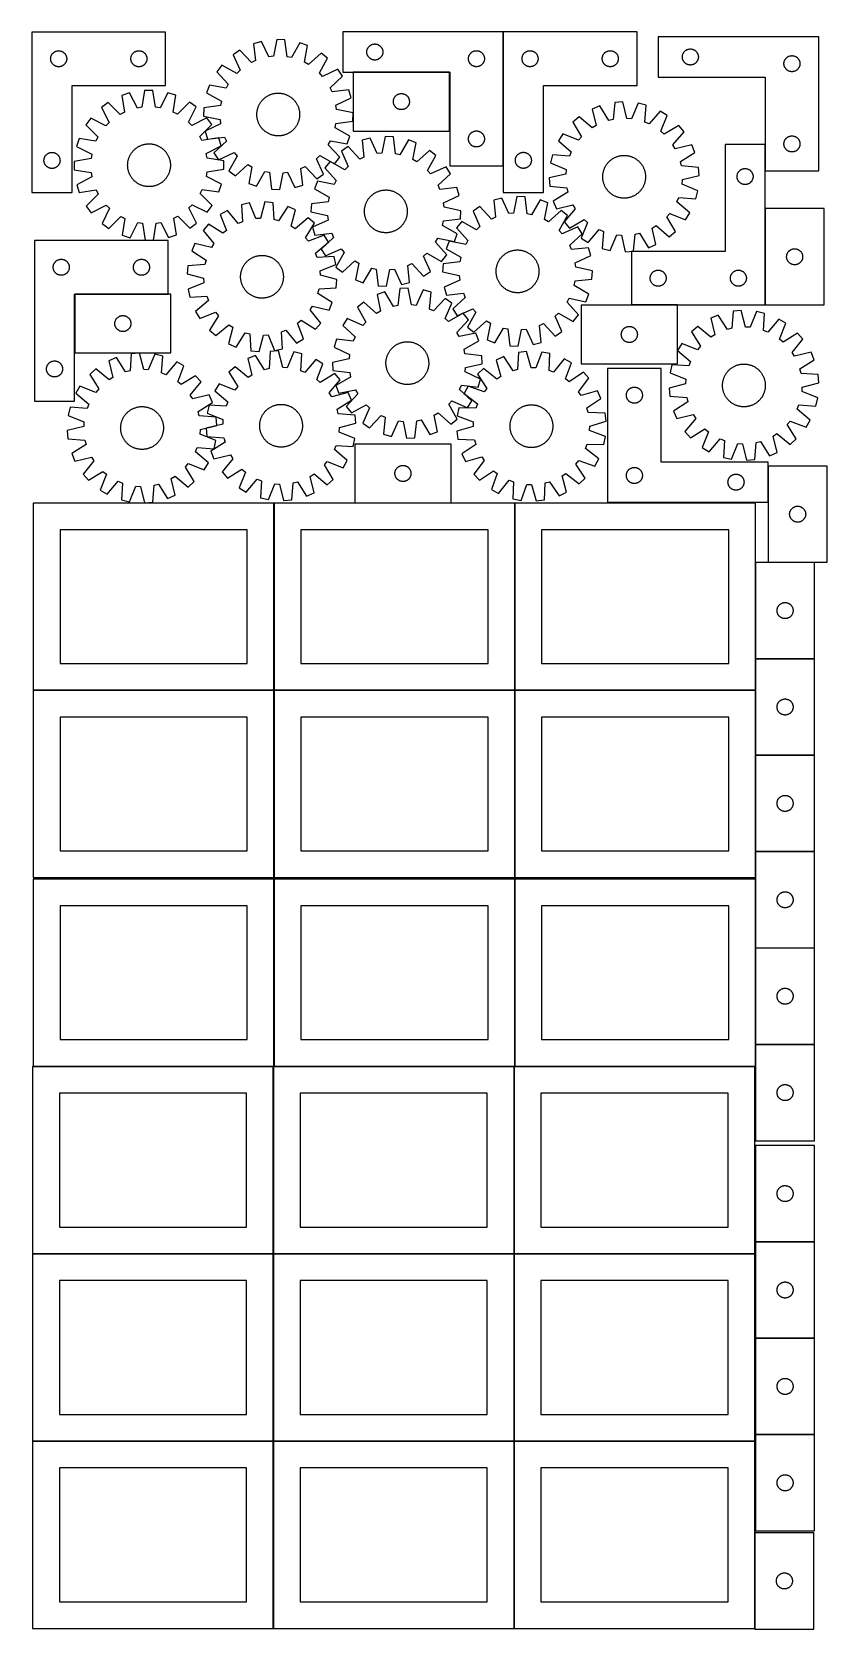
# Model space of a CAD drawing. Header units: millimetres. Extents: x 7 to 1493, y 8 to 2993.
import ezdxf

# ---------------------------------------------------------------- set-up
doc = ezdxf.new("R2010")
doc.units = ezdxf.units.MM
doc.layers.add('COMMON', color=5, linetype='CONTINUOUS', true_color=0x0000ff)
doc.layers.add('CUT', color=7, linetype='CONTINUOUS', true_color=0x000000)

msp = doc.modelspace()

# ---------------------------------------------------------------- linework, layer by layer
at = {"layer": 'COMMON'}
for p, q in [((887.824976, 2993.351142), (887.824976, 2743.351142)), ((787.359068, 2918.251142), (607.359068, 2918.251142)), ((1377.56498, 2734.050116), (1377.56498, 2783.087763)), ((1377.564979, 2663.087763), (1377.564979, 2483.087763)), ((86.461134, 2503.254456), (86.461134, 2393.254456)), ((261.361134, 2503.354457), (86.561135, 2503.354457)), ((1213.59991, 2482.987763), (1127.464979, 2482.987763)), ((459.274233, 1762.823825), (459.274233, 2112.823825)), ((909.474234, 1762.823825), (909.474234, 2112.823825)), ((1359.674234, 2001.772524), (1359.674234, 1821.772524)), ((1469.774235, 2001.872525), (1383.299333, 2001.872525)), ((1359.674234, 1821.572523), (1359.674234, 1762.823825)), ((1469.774235, 1821.672524), (1359.774235, 1821.672524)), ((459.174232, 1762.723825), (9.174232, 1762.723825)), ((459.274233, 1412.623824), (459.274233, 1762.623824)), ((909.374233, 1762.723825), (459.374233, 1762.723825)), ((909.474234, 1412.623824), (909.474234, 1762.623824)), ((1359.574234, 1762.723825), (909.574234, 1762.723825)), ((1359.674234, 1762.623824), (1359.674234, 1641.572523)), ((1359.674234, 1641.372522), (1359.674234, 1461.372522)), ((1469.774235, 1641.472523), (1359.774235, 1641.472523)), ((1359.674234, 1461.172521), (1359.674234, 1412.623824)), ((1359.774235, 1461.272521), (1469.774235, 1461.272521)), ((459.274233, 1059.774326), (459.274233, 1409.774326)), ((909.474234, 1059.774326), (909.474234, 1409.774326)), ((1359.674234, 1409.774326), (1359.674234, 1281.172521)), ((1359.674234, 1280.97252), (1359.674234, 1100.97252)), ((1469.774235, 1281.072521), (1359.774235, 1281.072521)), ((1359.674234, 1100.772519), (1359.674234, 1059.774326)), ((1469.774235, 1100.87252), (1359.774235, 1100.87252)), ((9.174232, 1059.674325), (457.849575, 1059.674325)), ((457.949576, 709.574325), (457.949576, 1059.574325)), ((459.374233, 1059.674325), (908.049576, 1059.674325)), ((908.149576, 1059.574325), (908.149576, 709.574325)), ((1358.249577, 1059.674326), (909.574234, 1059.674326)), ((1469.774235, 731.921165), (1359.774235, 731.921165)), ((457.849575, 709.474325), (7.849575, 709.474325)), ((457.949576, 359.374324), (457.949576, 709.374324)), ((908.049576, 709.474325), (458.049576, 709.474325)), ((908.149577, 359.374324), (908.149577, 709.374324)), ((908.249577, 709.474324), (1358.249577, 709.474324)), ((1359.774235, 551.721163), (1469.774235, 551.721163)), ((457.849575, 359.274324), (7.849575, 359.274324)), ((457.949576, 9.174323), (457.949576, 359.174323)), ((908.049576, 359.274324), (458.049576, 359.274324)), ((908.149577, 9.174323), (908.149577, 359.174323)), ((1358.249577, 359.274324), (908.249577, 359.274324)), ((1469.774235, 371.521163), (1359.774235, 371.521163))]:
    msp.add_line(p, q, dxfattribs=at)
at = {"layer": 'CUT'}
for p, q in [((6.56963, 2993.210992), (6.56963, 2693.210992)), ((256.56963, 2993.210992), (6.56963, 2993.210992)), ((256.56963, 2893.210992), (256.56963, 2993.210992)), ((887.724976, 2993.351142), (587.724976, 2993.351142)), ((587.724976, 2993.351142), (587.724976, 2918.351142)), ((887.724976, 2743.351142), (887.724976, 2993.351142)), ((887.924977, 2993.351142), (887.924977, 2693.351142)), ((1137.924977, 2993.351142), (887.924977, 2993.351142)), ((1137.924977, 2893.351142), (1137.924977, 2993.351142)), ((47.260488, 2954.97279), (47.878313, 2955.436418)), ((47.878313, 2955.436418), (48.519187, 2955.867626)), ((48.519187, 2955.867626), (49.181409, 2956.265271)), ((49.181409, 2956.265271), (49.863223, 2956.628299)), ((49.863223, 2956.628299), (50.562821, 2956.955746)), ((50.562821, 2956.955746), (51.278349, 2957.246745)), ((51.278349, 2957.246745), (52.007907, 2957.500523)), ((52.007907, 2957.500523), (52.749563, 2957.716408)), ((52.749563, 2957.716408), (53.501349, 2957.893828)), ((53.501349, 2957.893828), (54.261271, 2958.032311)), ((54.261271, 2958.032311), (55.027315, 2958.131491)), ((55.027315, 2958.131491), (55.797449, 2958.191104)), ((55.797449, 2958.191104), (56.56963, 2958.210992)), ((56.56963, 2958.210992), (57.341811, 2958.191104)), ((57.341811, 2958.191104), (58.111945, 2958.131491)), ((58.111945, 2958.131491), (58.877988, 2958.032311)), ((58.877988, 2958.032311), (59.637911, 2957.893828)), ((59.637911, 2957.893828), (60.389697, 2957.716408)), ((60.389697, 2957.716408), (61.131352, 2957.500523)), ((61.131352, 2957.500523), (61.860911, 2957.246745)), ((61.860911, 2957.246745), (62.576438, 2956.955746)), ((62.576438, 2956.955746), (63.276037, 2956.628299)), ((63.276037, 2956.628299), (63.957851, 2956.265271)), ((63.957851, 2956.265271), (64.620073, 2955.867626)), ((64.620073, 2955.867626), (65.260946, 2955.436418)), ((65.260946, 2955.436418), (65.878772, 2954.97279)), ((197.260488, 2954.97279), (197.878313, 2955.436418)), ((197.878313, 2955.436418), (198.519187, 2955.867626)), ((198.519187, 2955.867626), (199.181409, 2956.265271)), ((199.181409, 2956.265271), (199.863223, 2956.628299)), ((199.863223, 2956.628299), (200.562821, 2956.955746)), ((200.562821, 2956.955746), (201.278349, 2957.246745)), ((201.278349, 2957.246745), (202.007907, 2957.500523)), ((202.007907, 2957.500523), (202.749563, 2957.716408)), ((202.749563, 2957.716408), (203.501349, 2957.893828)), ((203.501349, 2957.893828), (204.261271, 2958.032311)), ((204.261271, 2958.032311), (205.027315, 2958.131491)), ((205.027315, 2958.131491), (205.797449, 2958.191104)), ((205.797449, 2958.191104), (206.56963, 2958.210992)), ((206.56963, 2958.210992), (207.341811, 2958.191104)), ((207.341811, 2958.191104), (208.111945, 2958.131491)), ((208.111945, 2958.131491), (208.877988, 2958.032311)), ((208.877988, 2958.032311), (209.637911, 2957.893828)), ((209.637911, 2957.893828), (210.389697, 2957.716408)), ((210.389697, 2957.716408), (211.131352, 2957.500523)), ((211.131352, 2957.500523), (211.860911, 2957.246745)), ((211.860911, 2957.246745), (212.576438, 2956.955746)), ((212.576438, 2956.955746), (213.276037, 2956.628299)), ((213.276037, 2956.628299), (213.957851, 2956.265271)), ((213.957851, 2956.265271), (214.620073, 2955.867626)), ((214.620073, 2955.867626), (215.260946, 2955.436418)), ((215.260946, 2955.436418), (215.878772, 2954.97279)), ((395.275057, 2959.18067), (382.523318, 2950.571158)), ((417.076544, 2936.079372), (395.275057, 2959.18067)), ((435.922715, 2975.500979), (421.134605, 2971.253351)), ((421.134605, 2971.253351), (424.845906, 2939.706545)), ((449.518467, 2946.79331), (435.922715, 2975.500979)), ((464.247269, 2978.991742), (458.028427, 2947.842091)), ((479.624187, 2978.461699), (464.247269, 2978.991742)), ((483.683358, 2946.957765), (479.624187, 2978.461699)), ((507.641144, 2973.028843), (492.100903, 2945.325493)), ((522.10167, 2967.773014), (507.641144, 2973.028843)), ((516.22692, 2936.556639), (522.10167, 2967.773014)), ((632.724976, 2955.851142), (632.744864, 2956.623323)), ((632.744864, 2955.078961), (632.724976, 2955.851142)), ((632.744864, 2956.623323), (632.804477, 2957.393457)), ((632.804477, 2957.393457), (632.903657, 2958.159501)), ((632.903657, 2958.159501), (633.04214, 2958.919423)), ((633.04214, 2958.919423), (633.21956, 2959.671209)), ((633.21956, 2959.671209), (633.435445, 2960.412864)), ((633.435445, 2960.412864), (633.689223, 2961.142423)), ((633.689223, 2961.142423), (633.980222, 2961.85795)), ((633.980222, 2961.85795), (634.307669, 2962.557549)), ((634.307669, 2962.557549), (634.670697, 2963.239363)), ((634.670697, 2963.239363), (635.068342, 2963.901585)), ((635.068342, 2963.901585), (635.49955, 2964.542458)), ((635.49955, 2964.542458), (635.963178, 2965.160284)), ((635.963178, 2965.160284), (636.457997, 2965.753424)), ((636.457997, 2965.753424), (636.982693, 2966.320304)), ((636.982693, 2966.320304), (637.535875, 2966.859422)), ((637.535875, 2966.859422), (638.116078, 2967.369349)), ((638.116078, 2967.369349), (638.721761, 2967.848731)), ((638.721761, 2967.848731), (639.35132, 2968.296297)), ((639.35132, 2968.296297), (640.003083, 2968.710861)), ((640.003083, 2968.710861), (640.675324, 2969.091324)), ((640.675324, 2969.091324), (641.36626, 2969.436676)), ((641.36626, 2969.436676), (642.074057, 2969.746001)), ((642.074057, 2969.746001), (642.79684, 2970.01848)), ((642.79684, 2970.01848), (643.532691, 2970.25339)), ((643.532691, 2970.25339), (644.279659, 2970.450107)), ((644.279659, 2970.450107), (645.035764, 2970.608111)), ((645.035764, 2970.608111), (645.799, 2970.726982)), ((645.799, 2970.726982), (646.567344, 2970.806405)), ((646.567344, 2970.806405), (647.338757, 2970.846169)), ((647.338757, 2970.846169), (648.111194, 2970.846169)), ((648.111194, 2970.846169), (648.882607, 2970.806405)), ((648.882607, 2970.806405), (649.650951, 2970.726982)), ((649.650951, 2970.726982), (650.414187, 2970.608111)), ((650.414187, 2970.608111), (651.170292, 2970.450107)), ((651.170292, 2970.450107), (651.91726, 2970.25339)), ((651.91726, 2970.25339), (652.653111, 2970.01848)), ((652.653111, 2970.01848), (653.375894, 2969.746001)), ((653.375894, 2969.746001), (654.083691, 2969.436676)), ((654.083691, 2969.436676), (654.774627, 2969.091324)), ((654.774627, 2969.091324), (655.446868, 2968.710861)), ((655.446868, 2968.710861), (656.098631, 2968.296297)), ((656.098631, 2968.296297), (656.72819, 2967.848731)), ((656.72819, 2967.848731), (657.333873, 2967.369349)), ((657.333873, 2967.369349), (657.914076, 2966.859422)), ((657.914076, 2966.859422), (658.467258, 2966.320304)), ((658.467258, 2966.320304), (658.991954, 2965.753424)), ((658.991954, 2965.753424), (659.486773, 2965.160284)), ((659.486773, 2965.160284), (659.950401, 2964.542458)), ((659.950401, 2964.542458), (660.381609, 2963.901585)), ((660.381609, 2963.901585), (660.779254, 2963.239363)), ((660.779254, 2963.239363), (661.142282, 2962.557549)), ((661.142282, 2962.557549), (661.469729, 2961.85795)), ((661.469729, 2961.85795), (661.760728, 2961.142423)), ((661.760728, 2961.142423), (662.014506, 2960.412864)), ((662.014506, 2960.412864), (662.230391, 2959.671209)), ((662.230391, 2959.671209), (662.407811, 2958.919423)), ((662.407811, 2958.919423), (662.546294, 2958.159501)), ((662.546294, 2958.159501), (662.645474, 2957.393457)), ((662.645474, 2957.393457), (662.705087, 2956.623323)), ((662.705087, 2956.623323), (662.724976, 2955.851142)), ((662.724976, 2955.851142), (662.705087, 2955.078961)), ((828.721761, 2955.348731), (829.35132, 2955.796297)), ((829.35132, 2955.796297), (830.003083, 2956.210861)), ((830.003083, 2956.210861), (830.675324, 2956.591324)), ((830.675324, 2956.591324), (831.36626, 2956.936676)), ((831.36626, 2956.936676), (832.074057, 2957.246001)), ((832.074057, 2957.246001), (832.79684, 2957.51848)), ((832.79684, 2957.51848), (833.532691, 2957.75339)), ((833.532691, 2957.75339), (834.279659, 2957.950107)), ((834.279659, 2957.950107), (835.035764, 2958.108111)), ((835.035764, 2958.108111), (835.799, 2958.226982)), ((835.799, 2958.226982), (836.567344, 2958.306405)), ((836.567344, 2958.306405), (837.338757, 2958.346169)), ((837.338757, 2958.346169), (838.111194, 2958.346169)), ((838.111194, 2958.346169), (838.882607, 2958.306405)), ((838.882607, 2958.306405), (839.650951, 2958.226982)), ((839.650951, 2958.226982), (840.414187, 2958.108111)), ((840.414187, 2958.108111), (841.170292, 2957.950107)), ((841.170292, 2957.950107), (841.91726, 2957.75339)), ((841.91726, 2957.75339), (842.653111, 2957.51848)), ((842.653111, 2957.51848), (843.375894, 2957.246001)), ((843.375894, 2957.246001), (844.083691, 2956.936676)), ((844.083691, 2956.936676), (844.774627, 2956.591324)), ((844.774627, 2956.591324), (845.446868, 2956.210861)), ((845.446868, 2956.210861), (846.098631, 2955.796297)), ((846.098631, 2955.796297), (846.72819, 2955.348731)), ((928.615834, 2955.112939), (929.23366, 2955.576567)), ((929.23366, 2955.576567), (929.874534, 2956.007775)), ((929.874534, 2956.007775), (930.536755, 2956.405421)), ((930.536755, 2956.405421), (931.21857, 2956.768448)), ((931.21857, 2956.768448), (931.918168, 2957.095895)), ((931.918168, 2957.095895), (932.633695, 2957.386894)), ((932.633695, 2957.386894), (933.363254, 2957.640673)), ((933.363254, 2957.640673), (934.10491, 2957.856558)), ((934.10491, 2957.856558), (934.856696, 2958.033977)), ((934.856696, 2958.033977), (935.616618, 2958.17246)), ((935.616618, 2958.17246), (936.382662, 2958.27164)), ((936.382662, 2958.27164), (937.152795, 2958.331253)), ((937.152795, 2958.331253), (937.924977, 2958.351142)), ((937.924977, 2958.351142), (938.697158, 2958.331253)), ((938.697158, 2958.331253), (939.467291, 2958.27164)), ((939.467291, 2958.27164), (940.233335, 2958.17246)), ((940.233335, 2958.17246), (940.993258, 2958.033977)), ((940.993258, 2958.033977), (941.745043, 2957.856558)), ((941.745043, 2957.856558), (942.486699, 2957.640673)), ((942.486699, 2957.640673), (943.216258, 2957.386894)), ((943.216258, 2957.386894), (943.931785, 2957.095895)), ((943.931785, 2957.095895), (944.631383, 2956.768448)), ((944.631383, 2956.768448), (945.313198, 2956.405421)), ((945.313198, 2956.405421), (945.975419, 2956.007775)), ((945.975419, 2956.007775), (946.616293, 2955.576567)), ((946.616293, 2955.576567), (947.234119, 2955.112939)), ((1078.615834, 2955.112939), (1079.23366, 2955.576567)), ((1079.23366, 2955.576567), (1079.874534, 2956.007775)), ((1079.874534, 2956.007775), (1080.536755, 2956.405421)), ((1080.536755, 2956.405421), (1081.21857, 2956.768448)), ((1081.21857, 2956.768448), (1081.918168, 2957.095895)), ((1081.918168, 2957.095895), (1082.633695, 2957.386894)), ((1082.633695, 2957.386894), (1083.363254, 2957.640673)), ((1083.363254, 2957.640673), (1084.10491, 2957.856558)), ((1084.10491, 2957.856558), (1084.856696, 2958.033977)), ((1084.856696, 2958.033977), (1085.616618, 2958.17246)), ((1085.616618, 2958.17246), (1086.382662, 2958.27164)), ((1086.382662, 2958.27164), (1087.152795, 2958.331253)), ((1087.152795, 2958.331253), (1087.924977, 2958.351142)), ((1087.924977, 2958.351142), (1088.697158, 2958.331253)), ((1088.697158, 2958.331253), (1089.467291, 2958.27164)), ((1089.467291, 2958.27164), (1090.233335, 2958.17246)), ((1090.233335, 2958.17246), (1090.993258, 2958.033977)), ((1090.993258, 2958.033977), (1091.745043, 2957.856558)), ((1091.745043, 2957.856558), (1092.486699, 2957.640673)), ((1092.486699, 2957.640673), (1093.216258, 2957.386894)), ((1093.216258, 2957.386894), (1093.931785, 2957.095895)), ((1093.931785, 2957.095895), (1094.631383, 2956.768448)), ((1094.631383, 2956.768448), (1095.313198, 2956.405421)), ((1095.313198, 2956.405421), (1095.975419, 2956.007775)), ((1095.975419, 2956.007775), (1096.616293, 2955.576567)), ((1096.616293, 2955.576567), (1097.234119, 2955.112939)), ((1477.66498, 2984.050116), (1177.66498, 2984.050116)), ((1177.66498, 2984.050116), (1177.66498, 2909.050116)), ((1225.439555, 2955.241433), (1225.903183, 2955.859259)), ((1225.903183, 2955.859259), (1226.398001, 2956.452398)), ((1226.398001, 2956.452398), (1226.922697, 2957.019279)), ((1226.922697, 2957.019279), (1227.47588, 2957.558397)), ((1227.47588, 2957.558397), (1228.056082, 2958.068323)), ((1228.056082, 2958.068323), (1228.661766, 2958.547705)), ((1228.661766, 2958.547705), (1229.291324, 2958.995272)), ((1229.291324, 2958.995272), (1229.943088, 2959.409836)), ((1229.943088, 2959.409836), (1230.615329, 2959.790298)), ((1230.615329, 2959.790298), (1231.306264, 2960.13565)), ((1231.306264, 2960.13565), (1232.014062, 2960.444976)), ((1232.014062, 2960.444976), (1232.736844, 2960.717455)), ((1232.736844, 2960.717455), (1233.472696, 2960.952365)), ((1233.472696, 2960.952365), (1234.219664, 2961.149082)), ((1234.219664, 2961.149082), (1234.975769, 2961.307086)), ((1234.975769, 2961.307086), (1235.739005, 2961.425957)), ((1235.739005, 2961.425957), (1236.507348, 2961.505379)), ((1236.507348, 2961.505379), (1237.278761, 2961.545144)), ((1237.278761, 2961.545144), (1238.051199, 2961.545144)), ((1238.051199, 2961.545144), (1238.822612, 2961.505379)), ((1238.822612, 2961.505379), (1239.590955, 2961.425957)), ((1239.590955, 2961.425957), (1240.354191, 2961.307086)), ((1240.354191, 2961.307086), (1241.110296, 2961.149082)), ((1241.110296, 2961.149082), (1241.857265, 2960.952365)), ((1241.857265, 2960.952365), (1242.593116, 2960.717455)), ((1242.593116, 2960.717455), (1243.315898, 2960.444976)), ((1243.315898, 2960.444976), (1244.023696, 2960.13565)), ((1244.023696, 2960.13565), (1244.714631, 2959.790298)), ((1244.714631, 2959.790298), (1245.386872, 2959.409836)), ((1245.386872, 2959.409836), (1246.038636, 2958.995272)), ((1246.038636, 2958.995272), (1246.668194, 2958.547705)), ((1246.668194, 2958.547705), (1247.273878, 2958.068323)), ((1247.273878, 2958.068323), (1247.85408, 2957.558397)), ((1247.85408, 2957.558397), (1248.407263, 2957.019279)), ((1248.407263, 2957.019279), (1248.931959, 2956.452398)), ((1248.931959, 2956.452398), (1249.426777, 2955.859259)), ((1249.426777, 2955.859259), (1249.890405, 2955.241433)), ((1477.66498, 2734.050116), (1477.66498, 2984.050116)), ((41.574603, 2943.597211), (41.614367, 2944.368624)), ((41.574603, 2942.824774), (41.574603, 2943.597211)), ((41.614367, 2942.053361), (41.574603, 2942.824774)), ((41.614367, 2944.368624), (41.69379, 2945.136968)), ((41.69379, 2941.285017), (41.614367, 2942.053361)), ((41.69379, 2945.136968), (41.812661, 2945.900204)), ((41.812661, 2940.521781), (41.69379, 2941.285017)), ((41.812661, 2945.900204), (41.970664, 2946.656309)), ((41.970664, 2939.765676), (41.812661, 2940.521781)), ((41.970664, 2946.656309), (42.167382, 2947.403277)), ((42.167382, 2939.018708), (41.970664, 2939.765676)), ((42.167382, 2947.403277), (42.402291, 2948.139128)), ((42.402291, 2938.282857), (42.167382, 2939.018708)), ((42.402291, 2948.139128), (42.67477, 2948.861911)), ((42.67477, 2937.560074), (42.402291, 2938.282857)), ((42.67477, 2948.861911), (42.984096, 2949.569708)), ((42.984096, 2936.852277), (42.67477, 2937.560074)), ((42.984096, 2949.569708), (43.329448, 2950.260644)), ((43.329448, 2936.161341), (42.984096, 2936.852277)), ((43.329448, 2950.260644), (43.70991, 2950.932884)), ((43.70991, 2935.4891), (43.329448, 2936.161341)), ((43.70991, 2950.932884), (44.124475, 2951.584648)), ((44.124475, 2934.837337), (43.70991, 2935.4891)), ((44.124475, 2951.584648), (44.572041, 2952.214207)), ((44.572041, 2934.207778), (44.124475, 2934.837337)), ((44.572041, 2952.214207), (45.051423, 2952.81989)), ((45.051423, 2933.602095), (44.572041, 2934.207778)), ((45.051423, 2952.81989), (45.561349, 2953.400093)), ((45.561349, 2933.021892), (45.051423, 2933.602095)), ((45.561349, 2953.400093), (46.100468, 2953.953275)), ((46.100468, 2932.46871), (45.561349, 2933.021892)), ((46.100468, 2953.953275), (46.667348, 2954.477971)), ((46.667348, 2931.944013), (46.100468, 2932.46871)), ((46.667348, 2954.477971), (47.260488, 2954.97279)), ((47.260488, 2931.449195), (46.667348, 2931.944013)), ((47.878313, 2930.985567), (47.260488, 2931.449195)), ((48.519187, 2930.554359), (47.878313, 2930.985567)), ((49.181409, 2930.156714), (48.519187, 2930.554359)), ((49.863223, 2929.793686), (49.181409, 2930.156714)), ((50.562821, 2929.466239), (49.863223, 2929.793686)), ((51.278349, 2929.17524), (50.562821, 2929.466239)), ((52.007907, 2928.921462), (51.278349, 2929.17524)), ((52.749563, 2928.705577), (52.007907, 2928.921462)), ((53.501349, 2928.528157), (52.749563, 2928.705577)), ((54.261271, 2928.389674), (53.501349, 2928.528157)), ((55.027315, 2928.290494), (54.261271, 2928.389674)), ((55.797449, 2928.230881), (55.027315, 2928.290494)), ((56.56963, 2928.210992), (55.797449, 2928.230881)), ((57.341811, 2928.230881), (56.56963, 2928.210992)), ((58.111945, 2928.290494), (57.341811, 2928.230881)), ((58.877988, 2928.389674), (58.111945, 2928.290494)), ((59.637911, 2928.528157), (58.877988, 2928.389674)), ((60.389697, 2928.705577), (59.637911, 2928.528157)), ((61.131352, 2928.921462), (60.389697, 2928.705577)), ((61.860911, 2929.17524), (61.131352, 2928.921462)), ((62.576438, 2929.466239), (61.860911, 2929.17524)), ((63.276037, 2929.793686), (62.576438, 2929.466239)), ((63.957851, 2930.156714), (63.276037, 2929.793686)), ((64.620073, 2930.554359), (63.957851, 2930.156714)), ((65.260946, 2930.985567), (64.620073, 2930.554359)), ((65.878772, 2931.449195), (65.260946, 2930.985567)), ((65.878772, 2954.97279), (66.471912, 2954.477971)), ((66.471912, 2931.944013), (65.878772, 2931.449195)), ((66.471912, 2954.477971), (67.038792, 2953.953275)), ((67.038792, 2932.46871), (66.471912, 2931.944013)), ((67.038792, 2953.953275), (67.57791, 2953.400093)), ((67.57791, 2933.021892), (67.038792, 2932.46871)), ((67.57791, 2953.400093), (68.087837, 2952.81989)), ((68.087837, 2933.602095), (67.57791, 2933.021892)), ((68.087837, 2952.81989), (68.567219, 2952.214207)), ((68.567219, 2934.207778), (68.087837, 2933.602095)), ((68.567219, 2952.214207), (69.014785, 2951.584648)), ((69.014785, 2934.837337), (68.567219, 2934.207778)), ((69.014785, 2951.584648), (69.429349, 2950.932884)), ((69.429349, 2935.4891), (69.014785, 2934.837337)), ((69.429349, 2950.932884), (69.809812, 2950.260644)), ((69.809812, 2936.161341), (69.429349, 2935.4891)), ((69.809812, 2950.260644), (70.155164, 2949.569708)), ((70.155164, 2936.852277), (69.809812, 2936.161341)), ((70.155164, 2949.569708), (70.464489, 2948.861911)), ((70.464489, 2937.560074), (70.155164, 2936.852277)), ((70.464489, 2948.861911), (70.736968, 2948.139128)), ((70.736968, 2938.282857), (70.464489, 2937.560074)), ((70.736968, 2948.139128), (70.971878, 2947.403277)), ((70.971878, 2939.018708), (70.736968, 2938.282857)), ((70.971878, 2947.403277), (71.168595, 2946.656309)), ((71.168595, 2939.765676), (70.971878, 2939.018708)), ((71.168595, 2946.656309), (71.326599, 2945.900204)), ((71.326599, 2940.521781), (71.168595, 2939.765676)), ((71.326599, 2945.900204), (71.44547, 2945.136968)), ((71.44547, 2941.285017), (71.326599, 2940.521781)), ((71.44547, 2945.136968), (71.524893, 2944.368624)), ((71.524893, 2942.053361), (71.44547, 2941.285017)), ((71.524893, 2944.368624), (71.564657, 2943.597211)), ((71.564657, 2942.824774), (71.524893, 2942.053361)), ((71.564657, 2943.597211), (71.564657, 2942.824774)), ((191.574603, 2943.597211), (191.614367, 2944.368624)), ((191.574603, 2942.824774), (191.574603, 2943.597211)), ((191.614367, 2942.053361), (191.574603, 2942.824774)), ((191.614367, 2944.368624), (191.69379, 2945.136968)), ((191.69379, 2941.285017), (191.614367, 2942.053361)), ((191.69379, 2945.136968), (191.812661, 2945.900204)), ((191.812661, 2940.521781), (191.69379, 2941.285017)), ((191.812661, 2945.900204), (191.970664, 2946.656309)), ((191.970664, 2939.765676), (191.812661, 2940.521781)), ((191.970664, 2946.656309), (192.167382, 2947.403277)), ((192.167382, 2939.018708), (191.970664, 2939.765676)), ((192.167382, 2947.403277), (192.402291, 2948.139128)), ((192.402291, 2938.282857), (192.167382, 2939.018708)), ((192.402291, 2948.139128), (192.67477, 2948.861911)), ((192.67477, 2937.560074), (192.402291, 2938.282857)), ((192.67477, 2948.861911), (192.984096, 2949.569708)), ((192.984096, 2936.852277), (192.67477, 2937.560074)), ((192.984096, 2949.569708), (193.329448, 2950.260644)), ((193.329448, 2936.161341), (192.984096, 2936.852277)), ((193.329448, 2950.260644), (193.70991, 2950.932884)), ((193.70991, 2935.4891), (193.329448, 2936.161341)), ((193.70991, 2950.932884), (194.124475, 2951.584648)), ((194.124475, 2934.837337), (193.70991, 2935.4891)), ((194.124475, 2951.584648), (194.572041, 2952.214207)), ((194.572041, 2934.207778), (194.124475, 2934.837337)), ((194.572041, 2952.214207), (195.051423, 2952.81989)), ((195.051423, 2933.602095), (194.572041, 2934.207778)), ((195.051423, 2952.81989), (195.561349, 2953.400093)), ((195.561349, 2933.021892), (195.051423, 2933.602095)), ((195.561349, 2953.400093), (196.100468, 2953.953275)), ((196.100468, 2932.46871), (195.561349, 2933.021892)), ((196.100468, 2953.953275), (196.667348, 2954.477971)), ((196.667348, 2931.944013), (196.100468, 2932.46871)), ((196.667348, 2954.477971), (197.260488, 2954.97279)), ((197.260488, 2931.449195), (196.667348, 2931.944013)), ((197.878313, 2930.985567), (197.260488, 2931.449195)), ((198.519187, 2930.554359), (197.878313, 2930.985567)), ((199.181409, 2930.156714), (198.519187, 2930.554359)), ((199.863223, 2929.793686), (199.181409, 2930.156714)), ((200.562821, 2929.466239), (199.863223, 2929.793686)), ((201.278349, 2929.17524), (200.562821, 2929.466239)), ((202.007907, 2928.921462), (201.278349, 2929.17524)), ((202.749563, 2928.705577), (202.007907, 2928.921462)), ((203.501349, 2928.528157), (202.749563, 2928.705577)), ((204.261271, 2928.389674), (203.501349, 2928.528157)), ((205.027315, 2928.290494), (204.261271, 2928.389674)), ((205.797449, 2928.230881), (205.027315, 2928.290494)), ((206.56963, 2928.210992), (205.797449, 2928.230881)), ((207.341811, 2928.230881), (206.56963, 2928.210992)), ((208.111945, 2928.290494), (207.341811, 2928.230881)), ((208.877988, 2928.389674), (208.111945, 2928.290494)), ((209.637911, 2928.528157), (208.877988, 2928.389674)), ((210.389697, 2928.705577), (209.637911, 2928.528157)), ((211.131352, 2928.921462), (210.389697, 2928.705577)), ((211.860911, 2929.17524), (211.131352, 2928.921462)), ((212.576438, 2929.466239), (211.860911, 2929.17524)), ((213.276037, 2929.793686), (212.576438, 2929.466239)), ((213.957851, 2930.156714), (213.276037, 2929.793686)), ((214.620073, 2930.554359), (213.957851, 2930.156714)), ((215.260946, 2930.985567), (214.620073, 2930.554359)), ((215.878772, 2931.449195), (215.260946, 2930.985567)), ((215.878772, 2954.97279), (216.471912, 2954.477971)), ((216.471912, 2931.944013), (215.878772, 2931.449195)), ((216.471912, 2954.477971), (217.038792, 2953.953275)), ((217.038792, 2932.46871), (216.471912, 2931.944013)), ((217.038792, 2953.953275), (217.57791, 2953.400093)), ((217.57791, 2933.021892), (217.038792, 2932.46871)), ((217.57791, 2953.400093), (218.087837, 2952.81989)), ((218.087837, 2933.602095), (217.57791, 2933.021892)), ((218.087837, 2952.81989), (218.567219, 2952.214207)), ((218.567219, 2934.207778), (218.087837, 2933.602095)), ((218.567219, 2952.214207), (219.014785, 2951.584648)), ((219.014785, 2934.837337), (218.567219, 2934.207778)), ((219.014785, 2951.584648), (219.429349, 2950.932884)), ((219.429349, 2935.4891), (219.014785, 2934.837337)), ((219.429349, 2950.932884), (219.809812, 2950.260644)), ((219.809812, 2936.161341), (219.429349, 2935.4891)), ((219.809812, 2950.260644), (220.155164, 2949.569708)), ((220.155164, 2936.852277), (219.809812, 2936.161341)), ((220.155164, 2949.569708), (220.464489, 2948.861911)), ((220.464489, 2937.560074), (220.155164, 2936.852277)), ((220.464489, 2948.861911), (220.736968, 2948.139128)), ((220.736968, 2938.282857), (220.464489, 2937.560074)), ((220.736968, 2948.139128), (220.971878, 2947.403277)), ((220.971878, 2939.018708), (220.736968, 2938.282857)), ((220.971878, 2947.403277), (221.168595, 2946.656309)), ((221.168595, 2939.765676), (220.971878, 2939.018708)), ((221.168595, 2946.656309), (221.326599, 2945.900204)), ((221.326599, 2940.521781), (221.168595, 2939.765676)), ((221.326599, 2945.900204), (221.44547, 2945.136968)), ((221.44547, 2941.285017), (221.326599, 2940.521781)), ((221.44547, 2945.136968), (221.524893, 2944.368624)), ((221.524893, 2942.053361), (221.44547, 2941.285017)), ((221.524893, 2944.368624), (221.564657, 2943.597211)), ((221.564657, 2942.824774), (221.524893, 2942.053361)), ((221.564657, 2943.597211), (221.564657, 2942.824774)), ((361.660091, 2931.098316), (352.192952, 2918.969679)), ((389.53323, 2915.864706), (361.660091, 2931.098316)), ((382.523318, 2950.571158), (395.801475, 2921.715217)), ((424.845906, 2939.706545), (417.076544, 2936.079372)), ((458.028427, 2947.842091), (449.518467, 2946.79331)), ((492.100903, 2945.325493), (483.683358, 2946.957765)), ((523.728081, 2932.403091), (516.22692, 2936.556639)), ((547.068535, 2953.948345), (523.728081, 2932.403091)), ((543.963562, 2916.608066), (559.197172, 2944.481206)), ((559.197172, 2944.481206), (547.068535, 2953.948345)), ((632.804477, 2954.308827), (632.744864, 2955.078961)), ((632.903657, 2953.542783), (632.804477, 2954.308827)), ((633.04214, 2952.782861), (632.903657, 2953.542783)), ((633.21956, 2952.031075), (633.04214, 2952.782861)), ((633.435445, 2951.289419), (633.21956, 2952.031075)), ((633.689223, 2950.559861), (633.435445, 2951.289419)), ((633.980222, 2949.844333), (633.689223, 2950.559861)), ((634.307669, 2949.144735), (633.980222, 2949.844333)), ((634.670697, 2948.462921), (634.307669, 2949.144735)), ((635.068342, 2947.800699), (634.670697, 2948.462921)), ((635.49955, 2947.159825), (635.068342, 2947.800699)), ((635.963178, 2946.542), (635.49955, 2947.159825)), ((636.457997, 2945.94886), (635.963178, 2946.542)), ((636.982693, 2945.38198), (636.457997, 2945.94886)), ((637.535875, 2944.842861), (636.982693, 2945.38198)), ((638.116078, 2944.332935), (637.535875, 2944.842861)), ((638.721761, 2943.853553), (638.116078, 2944.332935)), ((639.35132, 2943.405987), (638.721761, 2943.853553)), ((640.003083, 2942.991422), (639.35132, 2943.405987)), ((640.675324, 2942.61096), (640.003083, 2942.991422)), ((641.36626, 2942.265608), (640.675324, 2942.61096)), ((642.074057, 2941.956282), (641.36626, 2942.265608)), ((642.79684, 2941.683803), (642.074057, 2941.956282)), ((643.532691, 2941.448894), (642.79684, 2941.683803)), ((644.279659, 2941.252176), (643.532691, 2941.448894)), ((645.035764, 2941.094173), (644.279659, 2941.252176)), ((645.799, 2940.975302), (645.035764, 2941.094173)), ((646.567344, 2940.895879), (645.799, 2940.975302)), ((647.338757, 2940.856115), (646.567344, 2940.895879)), ((648.111194, 2940.856115), (647.338757, 2940.856115)), ((648.882607, 2940.895879), (648.111194, 2940.856115)), ((649.650951, 2940.975302), (648.882607, 2940.895879)), ((650.414187, 2941.094173), (649.650951, 2940.975302)), ((651.170292, 2941.252176), (650.414187, 2941.094173)), ((651.91726, 2941.448894), (651.170292, 2941.252176)), ((652.653111, 2941.683803), (651.91726, 2941.448894)), ((653.375894, 2941.956282), (652.653111, 2941.683803)), ((654.083691, 2942.265608), (653.375894, 2941.956282)), ((654.774627, 2942.61096), (654.083691, 2942.265608)), ((655.446868, 2942.991422), (654.774627, 2942.61096)), ((656.098631, 2943.405987), (655.446868, 2942.991422)), ((656.72819, 2943.853553), (656.098631, 2943.405987)), ((657.333873, 2944.332935), (656.72819, 2943.853553)), ((657.914076, 2944.842861), (657.333873, 2944.332935)), ((658.467258, 2945.38198), (657.914076, 2944.842861)), ((658.991954, 2945.94886), (658.467258, 2945.38198)), ((659.486773, 2946.542), (658.991954, 2945.94886)), ((659.950401, 2947.159825), (659.486773, 2946.542)), ((660.381609, 2947.800699), (659.950401, 2947.159825)), ((660.779254, 2948.462921), (660.381609, 2947.800699)), ((661.142282, 2949.144735), (660.779254, 2948.462921)), ((661.469729, 2949.844333), (661.142282, 2949.144735)), ((661.760728, 2950.559861), (661.469729, 2949.844333)), ((662.014506, 2951.289419), (661.760728, 2950.559861)), ((662.230391, 2952.031075), (662.014506, 2951.289419)), ((662.407811, 2952.782861), (662.230391, 2952.031075)), ((662.546294, 2953.542783), (662.407811, 2952.782861)), ((662.645474, 2954.308827), (662.546294, 2953.542783)), ((662.705087, 2955.078961), (662.645474, 2954.308827)), ((822.724976, 2943.351142), (822.744864, 2944.123323)), ((822.744864, 2942.578961), (822.724976, 2943.351142)), ((822.744864, 2944.123323), (822.804477, 2944.893457)), ((822.804477, 2941.808827), (822.744864, 2942.578961)), ((822.804477, 2944.893457), (822.903657, 2945.659501)), ((822.903657, 2941.042783), (822.804477, 2941.808827)), ((822.903657, 2945.659501), (823.04214, 2946.419423)), ((823.04214, 2940.282861), (822.903657, 2941.042783)), ((823.04214, 2946.419423), (823.21956, 2947.171209)), ((823.21956, 2939.531075), (823.04214, 2940.282861)), ((823.21956, 2947.171209), (823.435445, 2947.912864)), ((823.435445, 2938.789419), (823.21956, 2939.531075)), ((823.435445, 2947.912864), (823.689223, 2948.642423)), ((823.689223, 2938.059861), (823.435445, 2938.789419)), ((823.689223, 2948.642423), (823.980222, 2949.35795)), ((823.980222, 2937.344333), (823.689223, 2938.059861)), ((823.980222, 2949.35795), (824.307669, 2950.057549)), ((824.307669, 2936.644735), (823.980222, 2937.344333)), ((824.307669, 2950.057549), (824.670697, 2950.739363)), ((824.670697, 2935.962921), (824.307669, 2936.644735)), ((824.670697, 2950.739363), (825.068342, 2951.401585)), ((825.068342, 2935.300699), (824.670697, 2935.962921)), ((825.068342, 2951.401585), (825.49955, 2952.042458)), ((825.49955, 2934.659825), (825.068342, 2935.300699)), ((825.49955, 2952.042458), (825.963178, 2952.660284)), ((825.963178, 2934.042), (825.49955, 2934.659825)), ((825.963178, 2952.660284), (826.457997, 2953.253424)), ((826.457997, 2933.44886), (825.963178, 2934.042)), ((826.457997, 2953.253424), (826.982693, 2953.820304)), ((826.982693, 2932.88198), (826.457997, 2933.44886)), ((826.982693, 2953.820304), (827.535875, 2954.359422)), ((827.535875, 2932.342861), (826.982693, 2932.88198)), ((827.535875, 2954.359422), (828.116078, 2954.869349)), ((828.116078, 2931.832935), (827.535875, 2932.342861)), ((828.116078, 2954.869349), (828.721761, 2955.348731)), ((828.721761, 2931.353553), (828.116078, 2931.832935)), ((829.35132, 2930.905987), (828.721761, 2931.353553)), ((830.003083, 2930.491422), (829.35132, 2930.905987)), ((830.675324, 2930.11096), (830.003083, 2930.491422)), ((831.36626, 2929.765608), (830.675324, 2930.11096)), ((832.074057, 2929.456282), (831.36626, 2929.765608)), ((832.79684, 2929.183803), (832.074057, 2929.456282)), ((833.532691, 2928.948894), (832.79684, 2929.183803)), ((834.279659, 2928.752176), (833.532691, 2928.948894)), ((835.035764, 2928.594173), (834.279659, 2928.752176)), ((835.799, 2928.475302), (835.035764, 2928.594173)), ((836.567344, 2928.395879), (835.799, 2928.475302)), ((837.338757, 2928.356115), (836.567344, 2928.395879)), ((838.111194, 2928.356115), (837.338757, 2928.356115)), ((838.882607, 2928.395879), (838.111194, 2928.356115)), ((839.650951, 2928.475302), (838.882607, 2928.395879)), ((840.414187, 2928.594173), (839.650951, 2928.475302)), ((841.170292, 2928.752176), (840.414187, 2928.594173)), ((841.91726, 2928.948894), (841.170292, 2928.752176)), ((842.653111, 2929.183803), (841.91726, 2928.948894)), ((843.375894, 2929.456282), (842.653111, 2929.183803)), ((844.083691, 2929.765608), (843.375894, 2929.456282)), ((844.774627, 2930.11096), (844.083691, 2929.765608)), ((845.446868, 2930.491422), (844.774627, 2930.11096)), ((846.098631, 2930.905987), (845.446868, 2930.491422)), ((846.72819, 2931.353553), (846.098631, 2930.905987)), ((846.72819, 2955.348731), (847.333873, 2954.869349)), ((847.333873, 2931.832935), (846.72819, 2931.353553)), ((847.333873, 2954.869349), (847.914076, 2954.359422)), ((847.914076, 2932.342861), (847.333873, 2931.832935)), ((847.914076, 2954.359422), (848.467258, 2953.820304)), ((848.467258, 2932.88198), (847.914076, 2932.342861)), ((848.467258, 2953.820304), (848.991954, 2953.253424)), ((848.991954, 2933.44886), (848.467258, 2932.88198)), ((848.991954, 2953.253424), (849.486773, 2952.660284)), ((849.486773, 2934.042), (848.991954, 2933.44886)), ((849.486773, 2952.660284), (849.950401, 2952.042458)), ((849.950401, 2934.659825), (849.486773, 2934.042)), ((849.950401, 2952.042458), (850.381609, 2951.401585)), ((850.381609, 2935.300699), (849.950401, 2934.659825)), ((850.381609, 2951.401585), (850.779254, 2950.739363)), ((850.779254, 2935.962921), (850.381609, 2935.300699)), ((850.779254, 2950.739363), (851.142282, 2950.057549)), ((851.142282, 2936.644735), (850.779254, 2935.962921)), ((851.142282, 2950.057549), (851.469729, 2949.35795)), ((851.469729, 2937.344333), (851.142282, 2936.644735)), ((851.469729, 2949.35795), (851.760728, 2948.642423)), ((851.760728, 2938.059861), (851.469729, 2937.344333)), ((851.760728, 2948.642423), (852.014506, 2947.912864)), ((852.014506, 2938.789419), (851.760728, 2938.059861)), ((852.014506, 2947.912864), (852.230391, 2947.171209)), ((852.230391, 2939.531075), (852.014506, 2938.789419)), ((852.230391, 2947.171209), (852.407811, 2946.419423)), ((852.407811, 2940.282861), (852.230391, 2939.531075)), ((852.407811, 2946.419423), (852.546294, 2945.659501)), ((852.546294, 2941.042783), (852.407811, 2940.282861)), ((852.546294, 2945.659501), (852.645474, 2944.893457)), ((852.645474, 2941.808827), (852.546294, 2941.042783)), ((852.645474, 2944.893457), (852.705087, 2944.123323)), ((852.705087, 2942.578961), (852.645474, 2941.808827)), ((852.705087, 2944.123323), (852.724976, 2943.351142)), ((852.724976, 2943.351142), (852.705087, 2942.578961)), ((922.92995, 2943.737361), (922.969714, 2944.508774)), ((922.92995, 2942.964923), (922.92995, 2943.737361)), ((922.969714, 2942.19351), (922.92995, 2942.964923)), ((922.969714, 2944.508774), (923.049136, 2945.277117)), ((923.049136, 2941.425167), (922.969714, 2942.19351)), ((923.049136, 2945.277117), (923.168007, 2946.040353)), ((923.168007, 2940.661931), (923.049136, 2941.425167)), ((923.168007, 2946.040353), (923.326011, 2946.796458)), ((923.326011, 2939.905826), (923.168007, 2940.661931)), ((923.326011, 2946.796458), (923.522728, 2947.543426)), ((923.522728, 2939.158857), (923.326011, 2939.905826)), ((923.522728, 2947.543426), (923.757638, 2948.279278)), ((923.757638, 2938.423006), (923.522728, 2939.158857)), ((923.757638, 2948.279278), (924.030117, 2949.00206)), ((924.030117, 2937.700223), (923.757638, 2938.423006)), ((924.030117, 2949.00206), (924.339443, 2949.709858)), ((924.339443, 2936.992426), (924.030117, 2937.700223)), ((924.339443, 2949.709858), (924.684795, 2950.400793)), ((924.684795, 2936.301491), (924.339443, 2936.992426)), ((924.684795, 2950.400793), (925.065257, 2951.073034)), ((925.065257, 2935.62925), (924.684795, 2936.301491)), ((925.065257, 2951.073034), (925.479821, 2951.724798)), ((925.479821, 2934.977486), (925.065257, 2935.62925)), ((925.479821, 2951.724798), (925.927388, 2952.354356)), ((925.927388, 2934.347928), (925.479821, 2934.977486)), ((925.927388, 2952.354356), (926.40677, 2952.96004)), ((926.40677, 2933.742244), (925.927388, 2934.347928)), ((926.40677, 2952.96004), (926.916696, 2953.540242)), ((926.916696, 2933.162042), (926.40677, 2933.742244)), ((926.916696, 2953.540242), (927.455814, 2954.093425)), ((927.455814, 2932.608859), (926.916696, 2933.162042)), ((927.455814, 2954.093425), (928.022695, 2954.618121)), ((928.022695, 2932.084163), (927.455814, 2932.608859)), ((928.022695, 2954.618121), (928.615834, 2955.112939)), ((928.615834, 2931.589345), (928.022695, 2932.084163)), ((929.23366, 2931.125717), (928.615834, 2931.589345)), ((929.874534, 2930.694508), (929.23366, 2931.125717)), ((930.536755, 2930.296863), (929.874534, 2930.694508)), ((931.21857, 2929.933836), (930.536755, 2930.296863)), ((931.918168, 2929.606388), (931.21857, 2929.933836)), ((932.633695, 2929.31539), (931.918168, 2929.606388)), ((933.363254, 2929.061611), (932.633695, 2929.31539)), ((934.10491, 2928.845726), (933.363254, 2929.061611)), ((934.856696, 2928.668307), (934.10491, 2928.845726)), ((935.616618, 2928.529823), (934.856696, 2928.668307)), ((936.382662, 2928.430644), (935.616618, 2928.529823)), ((937.152795, 2928.371031), (936.382662, 2928.430644)), ((937.924977, 2928.351142), (937.152795, 2928.371031)), ((938.697158, 2928.371031), (937.924977, 2928.351142)), ((939.467291, 2928.430644), (938.697158, 2928.371031)), ((940.233335, 2928.529823), (939.467291, 2928.430644)), ((940.993258, 2928.668307), (940.233335, 2928.529823)), ((941.745043, 2928.845726), (940.993258, 2928.668307)), ((942.486699, 2929.061611), (941.745043, 2928.845726)), ((943.216258, 2929.31539), (942.486699, 2929.061611)), ((943.931785, 2929.606388), (943.216258, 2929.31539)), ((944.631383, 2929.933836), (943.931785, 2929.606388)), ((945.313198, 2930.296863), (944.631383, 2929.933836)), ((945.975419, 2930.694508), (945.313198, 2930.296863)), ((946.616293, 2931.125717), (945.975419, 2930.694508)), ((947.234119, 2931.589345), (946.616293, 2931.125717)), ((947.234119, 2955.112939), (947.827258, 2954.618121)), ((947.827258, 2932.084163), (947.234119, 2931.589345)), ((947.827258, 2954.618121), (948.394139, 2954.093425)), ((948.394139, 2932.608859), (947.827258, 2932.084163)), ((948.394139, 2954.093425), (948.933257, 2953.540242)), ((948.933257, 2933.162042), (948.394139, 2932.608859)), ((948.933257, 2953.540242), (949.443183, 2952.96004)), ((949.443183, 2933.742244), (948.933257, 2933.162042)), ((949.443183, 2952.96004), (949.922565, 2952.354356)), ((949.922565, 2934.347928), (949.443183, 2933.742244)), ((949.922565, 2952.354356), (950.370132, 2951.724798)), ((950.370132, 2934.977486), (949.922565, 2934.347928)), ((950.370132, 2951.724798), (950.784696, 2951.073034)), ((950.784696, 2935.62925), (950.370132, 2934.977486)), ((950.784696, 2951.073034), (951.165158, 2950.400793)), ((951.165158, 2936.301491), (950.784696, 2935.62925)), ((951.165158, 2950.400793), (951.51051, 2949.709858)), ((951.51051, 2936.992426), (951.165158, 2936.301491)), ((951.51051, 2949.709858), (951.819836, 2949.00206)), ((951.819836, 2937.700223), (951.51051, 2936.992426)), ((951.819836, 2949.00206), (952.092315, 2948.279278)), ((952.092315, 2938.423006), (951.819836, 2937.700223)), ((952.092315, 2948.279278), (952.327225, 2947.543426)), ((952.327225, 2939.158857), (952.092315, 2938.423006)), ((952.327225, 2947.543426), (952.523942, 2946.796458)), ((952.523942, 2939.905826), (952.327225, 2939.158857)), ((952.523942, 2946.796458), (952.681946, 2946.040353)), ((952.681946, 2940.661931), (952.523942, 2939.905826)), ((952.681946, 2946.040353), (952.800817, 2945.277117)), ((952.800817, 2941.425167), (952.681946, 2940.661931)), ((952.800817, 2945.277117), (952.880239, 2944.508774)), ((952.880239, 2942.19351), (952.800817, 2941.425167)), ((952.880239, 2944.508774), (952.920004, 2943.737361)), ((952.920004, 2942.964923), (952.880239, 2942.19351)), ((952.920004, 2943.737361), (952.920004, 2942.964923)), ((1072.92995, 2943.737361), (1072.969714, 2944.508774)), ((1072.92995, 2942.964923), (1072.92995, 2943.737361)), ((1072.969714, 2942.19351), (1072.92995, 2942.964923)), ((1072.969714, 2944.508774), (1073.049136, 2945.277117)), ((1073.049136, 2941.425167), (1072.969714, 2942.19351)), ((1073.049136, 2945.277117), (1073.168007, 2946.040353)), ((1073.168007, 2940.661931), (1073.049136, 2941.425167)), ((1073.168007, 2946.040353), (1073.326011, 2946.796458)), ((1073.326011, 2939.905826), (1073.168007, 2940.661931)), ((1073.326011, 2946.796458), (1073.522728, 2947.543426)), ((1073.522728, 2939.158857), (1073.326011, 2939.905826)), ((1073.522728, 2947.543426), (1073.757638, 2948.279278)), ((1073.757638, 2938.423006), (1073.522728, 2939.158857)), ((1073.757638, 2948.279278), (1074.030117, 2949.00206)), ((1074.030117, 2937.700223), (1073.757638, 2938.423006)), ((1074.030117, 2949.00206), (1074.339443, 2949.709858)), ((1074.339443, 2936.992426), (1074.030117, 2937.700223)), ((1074.339443, 2949.709858), (1074.684795, 2950.400793)), ((1074.684795, 2936.301491), (1074.339443, 2936.992426)), ((1074.684795, 2950.400793), (1075.065257, 2951.073034)), ((1075.065257, 2935.62925), (1074.684795, 2936.301491)), ((1075.065257, 2951.073034), (1075.479821, 2951.724798)), ((1075.479821, 2934.977486), (1075.065257, 2935.62925)), ((1075.479821, 2951.724798), (1075.927388, 2952.354356)), ((1075.927388, 2934.347928), (1075.479821, 2934.977486)), ((1075.927388, 2952.354356), (1076.40677, 2952.96004)), ((1076.40677, 2933.742244), (1075.927388, 2934.347928)), ((1076.40677, 2952.96004), (1076.916696, 2953.540242)), ((1076.916696, 2933.162042), (1076.40677, 2933.742244)), ((1076.916696, 2953.540242), (1077.455814, 2954.093425)), ((1077.455814, 2932.608859), (1076.916696, 2933.162042)), ((1077.455814, 2954.093425), (1078.022695, 2954.618121)), ((1078.022695, 2932.084163), (1077.455814, 2932.608859)), ((1078.022695, 2954.618121), (1078.615834, 2955.112939)), ((1078.615834, 2931.589345), (1078.022695, 2932.084163)), ((1079.23366, 2931.125717), (1078.615834, 2931.589345)), ((1079.874534, 2930.694508), (1079.23366, 2931.125717)), ((1080.536755, 2930.296863), (1079.874534, 2930.694508)), ((1081.21857, 2929.933836), (1080.536755, 2930.296863)), ((1081.918168, 2929.606388), (1081.21857, 2929.933836)), ((1082.633695, 2929.31539), (1081.918168, 2929.606388)), ((1083.363254, 2929.061611), (1082.633695, 2929.31539)), ((1084.10491, 2928.845726), (1083.363254, 2929.061611)), ((1084.856696, 2928.668307), (1084.10491, 2928.845726)), ((1085.616618, 2928.529823), (1084.856696, 2928.668307)), ((1086.382662, 2928.430644), (1085.616618, 2928.529823)), ((1087.152795, 2928.371031), (1086.382662, 2928.430644)), ((1087.924977, 2928.351142), (1087.152795, 2928.371031)), ((1088.697158, 2928.371031), (1087.924977, 2928.351142)), ((1089.467291, 2928.430644), (1088.697158, 2928.371031)), ((1090.233335, 2928.529823), (1089.467291, 2928.430644)), ((1090.993258, 2928.668307), (1090.233335, 2928.529823)), ((1091.745043, 2928.845726), (1090.993258, 2928.668307)), ((1092.486699, 2929.061611), (1091.745043, 2928.845726)), ((1093.216258, 2929.31539), (1092.486699, 2929.061611)), ((1093.931785, 2929.606388), (1093.216258, 2929.31539)), ((1094.631383, 2929.933836), (1093.931785, 2929.606388)), ((1095.313198, 2930.296863), (1094.631383, 2929.933836)), ((1095.975419, 2930.694508), (1095.313198, 2930.296863)), ((1096.616293, 2931.125717), (1095.975419, 2930.694508)), ((1097.234119, 2931.589345), (1096.616293, 2931.125717)), ((1097.234119, 2955.112939), (1097.827258, 2954.618121)), ((1097.827258, 2932.084163), (1097.234119, 2931.589345)), ((1097.827258, 2954.618121), (1098.394139, 2954.093425)), ((1098.394139, 2932.608859), (1097.827258, 2932.084163)), ((1098.394139, 2954.093425), (1098.933257, 2953.540242)), ((1098.933257, 2933.162042), (1098.394139, 2932.608859)), ((1098.933257, 2953.540242), (1099.443183, 2952.96004)), ((1099.443183, 2933.742244), (1098.933257, 2933.162042)), ((1099.443183, 2952.96004), (1099.922565, 2952.354356)), ((1099.922565, 2934.347928), (1099.443183, 2933.742244)), ((1099.922565, 2952.354356), (1100.370132, 2951.724798)), ((1100.370132, 2934.977486), (1099.922565, 2934.347928)), ((1100.370132, 2951.724798), (1100.784696, 2951.073034)), ((1100.784696, 2935.62925), (1100.370132, 2934.977486)), ((1100.784696, 2951.073034), (1101.165158, 2950.400793)), ((1101.165158, 2936.301491), (1100.784696, 2935.62925)), ((1101.165158, 2950.400793), (1101.51051, 2949.709858)), ((1101.51051, 2936.992426), (1101.165158, 2936.301491)), ((1101.51051, 2949.709858), (1101.819836, 2949.00206)), ((1101.819836, 2937.700223), (1101.51051, 2936.992426)), ((1101.819836, 2949.00206), (1102.092315, 2948.279278)), ((1102.092315, 2938.423006), (1101.819836, 2937.700223)), ((1102.092315, 2948.279278), (1102.327225, 2947.543426)), ((1102.327225, 2939.158857), (1102.092315, 2938.423006)), ((1102.327225, 2947.543426), (1102.523942, 2946.796458)), ((1102.523942, 2939.905826), (1102.327225, 2939.158857)), ((1102.523942, 2946.796458), (1102.681946, 2946.040353)), ((1102.681946, 2940.661931), (1102.523942, 2939.905826)), ((1102.681946, 2946.040353), (1102.800817, 2945.277117)), ((1102.800817, 2941.425167), (1102.681946, 2940.661931)), ((1102.800817, 2945.277117), (1102.880239, 2944.508774)), ((1102.880239, 2942.19351), (1102.800817, 2941.425167)), ((1102.880239, 2944.508774), (1102.920004, 2943.737361)), ((1102.920004, 2942.964923), (1102.880239, 2942.19351)), ((1102.920004, 2943.737361), (1102.920004, 2942.964923)), ((1222.66498, 2946.550116), (1222.684869, 2947.322298)), ((1222.684869, 2945.777935), (1222.66498, 2946.550116)), ((1222.684869, 2947.322298), (1222.744482, 2948.092431)), ((1222.744482, 2945.007802), (1222.684869, 2945.777935)), ((1222.744482, 2948.092431), (1222.843662, 2948.858475)), ((1222.843662, 2944.241758), (1222.744482, 2945.007802)), ((1222.843662, 2948.858475), (1222.982145, 2949.618397)), ((1222.982145, 2943.481836), (1222.843662, 2944.241758)), ((1222.982145, 2949.618397), (1223.159564, 2950.370183)), ((1223.159564, 2942.73005), (1222.982145, 2943.481836)), ((1223.159564, 2950.370183), (1223.375449, 2951.111839)), ((1223.375449, 2941.988394), (1223.159564, 2942.73005)), ((1223.375449, 2951.111839), (1223.629228, 2951.841398)), ((1223.629228, 2941.258835), (1223.375449, 2941.988394)), ((1223.629228, 2951.841398), (1223.920227, 2952.556925)), ((1223.920227, 2940.543308), (1223.629228, 2941.258835)), ((1223.920227, 2952.556925), (1224.247674, 2953.256523)), ((1224.247674, 2939.84371), (1223.920227, 2940.543308)), ((1224.247674, 2953.256523), (1224.610701, 2953.938338)), ((1224.610701, 2939.161895), (1224.247674, 2939.84371)), ((1224.610701, 2953.938338), (1225.008347, 2954.600559)), ((1225.008347, 2938.499674), (1224.610701, 2939.161895)), ((1225.008347, 2954.600559), (1225.439555, 2955.241433)), ((1225.439555, 2937.8588), (1225.008347, 2938.499674)), ((1225.903183, 2937.240974), (1225.439555, 2937.8588)), ((1226.398001, 2936.647835), (1225.903183, 2937.240974)), ((1226.922697, 2936.080954), (1226.398001, 2936.647835)), ((1227.47588, 2935.541836), (1226.922697, 2936.080954)), ((1228.056082, 2935.03191), (1227.47588, 2935.541836)), ((1228.661766, 2934.552528), (1228.056082, 2935.03191)), ((1229.291324, 2934.104961), (1228.661766, 2934.552528)), ((1229.943088, 2933.690397), (1229.291324, 2934.104961)), ((1230.615329, 2933.309935), (1229.943088, 2933.690397)), ((1231.306264, 2932.964583), (1230.615329, 2933.309935)), ((1232.014062, 2932.655257), (1231.306264, 2932.964583)), ((1232.736844, 2932.382778), (1232.014062, 2932.655257)), ((1233.472696, 2932.147868), (1232.736844, 2932.382778)), ((1234.219664, 2931.951151), (1233.472696, 2932.147868)), ((1234.975769, 2931.793147), (1234.219664, 2931.951151)), ((1235.739005, 2931.674276), (1234.975769, 2931.793147)), ((1236.507348, 2931.594854), (1235.739005, 2931.674276)), ((1237.278761, 2931.555089), (1236.507348, 2931.594854)), ((1238.051199, 2931.555089), (1237.278761, 2931.555089)), ((1238.822612, 2931.594854), (1238.051199, 2931.555089)), ((1239.590955, 2931.674276), (1238.822612, 2931.594854)), ((1240.354191, 2931.793147), (1239.590955, 2931.674276)), ((1241.110296, 2931.951151), (1240.354191, 2931.793147)), ((1241.857265, 2932.147868), (1241.110296, 2931.951151)), ((1242.593116, 2932.382778), (1241.857265, 2932.147868)), ((1243.315898, 2932.655257), (1242.593116, 2932.382778)), ((1244.023696, 2932.964583), (1243.315898, 2932.655257)), ((1244.714631, 2933.309935), (1244.023696, 2932.964583)), ((1245.386872, 2933.690397), (1244.714631, 2933.309935)), ((1246.038636, 2934.104961), (1245.386872, 2933.690397)), ((1246.668194, 2934.552528), (1246.038636, 2934.104961)), ((1247.273878, 2935.03191), (1246.668194, 2934.552528)), ((1247.85408, 2935.541836), (1247.273878, 2935.03191)), ((1248.407263, 2936.080954), (1247.85408, 2935.541836)), ((1248.931959, 2936.647835), (1248.407263, 2936.080954)), ((1249.426777, 2937.240974), (1248.931959, 2936.647835)), ((1249.890405, 2937.8588), (1249.426777, 2937.240974)), ((1249.890405, 2955.241433), (1250.321613, 2954.600559)), ((1250.321613, 2938.499674), (1249.890405, 2937.8588)), ((1250.321613, 2954.600559), (1250.719259, 2953.938338)), ((1250.719259, 2939.161895), (1250.321613, 2938.499674)), ((1250.719259, 2953.938338), (1251.082286, 2953.256523)), ((1251.082286, 2939.84371), (1250.719259, 2939.161895)), ((1251.082286, 2953.256523), (1251.409734, 2952.556925)), ((1251.409734, 2940.543308), (1251.082286, 2939.84371)), ((1251.409734, 2952.556925), (1251.700732, 2951.841398)), ((1251.700732, 2941.258835), (1251.409734, 2940.543308)), ((1251.700732, 2951.841398), (1251.954511, 2951.111839)), ((1251.954511, 2941.988394), (1251.700732, 2941.258835)), ((1251.954511, 2951.111839), (1252.170396, 2950.370183)), ((1252.170396, 2942.73005), (1251.954511, 2941.988394)), ((1252.170396, 2950.370183), (1252.347815, 2949.618397)), ((1252.347815, 2943.481836), (1252.170396, 2942.73005)), ((1252.347815, 2949.618397), (1252.486299, 2948.858475)), ((1252.486299, 2944.241758), (1252.347815, 2943.481836)), ((1252.486299, 2948.858475), (1252.585478, 2948.092431)), ((1252.585478, 2945.007802), (1252.486299, 2944.241758)), ((1252.585478, 2948.092431), (1252.645091, 2947.322298)), ((1252.645091, 2945.777935), (1252.585478, 2945.007802)), ((1252.645091, 2947.322298), (1252.66498, 2946.550116)), ((1252.66498, 2946.550116), (1252.645091, 2945.777935)), ((1412.66498, 2934.050116), (1412.684869, 2934.822298)), ((1412.684869, 2933.277935), (1412.66498, 2934.050116)), ((1412.684869, 2934.822298), (1412.744482, 2935.592431)), ((1412.744482, 2932.507802), (1412.684869, 2933.277935)), ((1412.744482, 2935.592431), (1412.843662, 2936.358475)), ((1412.843662, 2931.741758), (1412.744482, 2932.507802)), ((1412.843662, 2936.358475), (1412.982145, 2937.118397)), ((1412.982145, 2930.981836), (1412.843662, 2931.741758)), ((1412.982145, 2937.118397), (1413.159564, 2937.870183)), ((1413.159564, 2930.23005), (1412.982145, 2930.981836)), ((1413.159564, 2937.870183), (1413.375449, 2938.611839)), ((1413.375449, 2929.488394), (1413.159564, 2930.23005)), ((1413.375449, 2938.611839), (1413.629228, 2939.341398)), ((1413.629228, 2928.758835), (1413.375449, 2929.488394)), ((1413.629228, 2939.341398), (1413.920227, 2940.056925)), ((1413.920227, 2928.043308), (1413.629228, 2928.758835)), ((1413.920227, 2940.056925), (1414.247674, 2940.756523)), ((1414.247674, 2927.34371), (1413.920227, 2928.043308)), ((1414.247674, 2940.756523), (1414.610701, 2941.438338)), ((1414.610701, 2926.661895), (1414.247674, 2927.34371)), ((1414.610701, 2941.438338), (1415.008347, 2942.100559)), ((1415.008347, 2925.999674), (1414.610701, 2926.661895)), ((1415.008347, 2942.100559), (1415.439555, 2942.741433)), ((1415.439555, 2925.3588), (1415.008347, 2925.999674)), ((1415.439555, 2942.741433), (1415.903183, 2943.359259)), ((1415.903183, 2943.359259), (1416.398001, 2943.952398)), ((1416.398001, 2943.952398), (1416.922697, 2944.519279)), ((1416.922697, 2944.519279), (1417.47588, 2945.058397)), ((1417.47588, 2945.058397), (1418.056082, 2945.568323)), ((1418.056082, 2945.568323), (1418.661766, 2946.047705)), ((1418.661766, 2946.047705), (1419.291324, 2946.495272)), ((1419.291324, 2946.495272), (1419.943088, 2946.909836)), ((1419.943088, 2946.909836), (1420.615329, 2947.290298)), ((1420.615329, 2947.290298), (1421.306264, 2947.63565)), ((1421.306264, 2947.63565), (1422.014062, 2947.944976)), ((1422.014062, 2947.944976), (1422.736844, 2948.217455)), ((1422.736844, 2948.217455), (1423.472696, 2948.452365)), ((1423.472696, 2948.452365), (1424.219664, 2948.649082)), ((1424.219664, 2948.649082), (1424.975769, 2948.807086)), ((1424.975769, 2948.807086), (1425.739005, 2948.925957)), ((1425.739005, 2948.925957), (1426.507348, 2949.005379)), ((1426.507348, 2949.005379), (1427.278761, 2949.045144)), ((1427.278761, 2949.045144), (1428.051199, 2949.045144)), ((1428.051199, 2949.045144), (1428.822612, 2949.005379)), ((1428.822612, 2949.005379), (1429.590955, 2948.925957)), ((1429.590955, 2948.925957), (1430.354191, 2948.807086)), ((1430.354191, 2948.807086), (1431.110296, 2948.649082)), ((1431.110296, 2948.649082), (1431.857265, 2948.452365)), ((1431.857265, 2948.452365), (1432.593116, 2948.217455)), ((1432.593116, 2948.217455), (1433.315898, 2947.944976)), ((1433.315898, 2947.944976), (1434.023696, 2947.63565)), ((1434.023696, 2947.63565), (1434.714631, 2947.290298)), ((1434.714631, 2947.290298), (1435.386872, 2946.909836)), ((1435.386872, 2946.909836), (1436.038636, 2946.495272)), ((1436.038636, 2946.495272), (1436.668194, 2946.047705)), ((1436.668194, 2946.047705), (1437.273878, 2945.568323)), ((1437.273878, 2945.568323), (1437.85408, 2945.058397)), ((1437.85408, 2945.058397), (1438.407263, 2944.519279)), ((1438.407263, 2944.519279), (1438.931959, 2943.952398)), ((1438.931959, 2943.952398), (1439.426777, 2943.359259)), ((1439.426777, 2943.359259), (1439.890405, 2942.741433)), ((1439.890405, 2942.741433), (1440.321613, 2942.100559)), ((1440.321613, 2925.999674), (1439.890405, 2925.3588)), ((1440.321613, 2942.100559), (1440.719259, 2941.438338)), ((1440.719259, 2926.661895), (1440.321613, 2925.999674)), ((1440.719259, 2941.438338), (1441.082286, 2940.756523)), ((1441.082286, 2927.34371), (1440.719259, 2926.661895)), ((1441.082286, 2940.756523), (1441.409734, 2940.056925)), ((1441.409734, 2928.043308), (1441.082286, 2927.34371)), ((1441.409734, 2940.056925), (1441.700732, 2939.341398)), ((1441.700732, 2928.758835), (1441.409734, 2928.043308)), ((1441.700732, 2939.341398), (1441.954511, 2938.611839)), ((1441.954511, 2929.488394), (1441.700732, 2928.758835)), ((1441.954511, 2938.611839), (1442.170396, 2937.870183)), ((1442.170396, 2930.23005), (1441.954511, 2929.488394)), ((1442.170396, 2937.870183), (1442.347815, 2937.118397)), ((1442.347815, 2930.981836), (1442.170396, 2930.23005)), ((1442.347815, 2937.118397), (1442.486299, 2936.358475)), ((1442.486299, 2931.741758), (1442.347815, 2930.981836)), ((1442.486299, 2936.358475), (1442.585478, 2935.592431)), ((1442.585478, 2932.507802), (1442.486299, 2931.741758)), ((1442.585478, 2935.592431), (1442.645091, 2934.822298)), ((1442.645091, 2933.277935), (1442.585478, 2932.507802)), ((1442.645091, 2934.822298), (1442.66498, 2934.050116)), ((1442.66498, 2934.050116), (1442.645091, 2933.277935)), ((352.192952, 2918.969679), (373.738205, 2895.629225)), ((395.801475, 2921.715217), (389.53323, 2915.864706)), ((549.814073, 2910.339822), (543.963562, 2916.608066)), ((578.670014, 2923.617978), (549.814073, 2910.339822)), ((564.178228, 2889.064753), (587.279525, 2910.866239)), ((587.279525, 2910.866239), (578.670014, 2923.617978)), ((587.724976, 2918.351142), (787.724976, 2918.351142)), ((787.359068, 2918.151141), (607.359068, 2918.151141)), ((607.359068, 2918.151141), (607.359068, 2808.151141)), ((787.359068, 2808.151141), (787.359068, 2918.151141)), ((787.724976, 2918.351142), (787.724976, 2743.351142)), ((1177.66498, 2909.050116), (1377.66498, 2909.050116)), ((1377.66498, 2909.050116), (1377.66498, 2734.050116)), ((1415.903183, 2924.740974), (1415.439555, 2925.3588)), ((1416.398001, 2924.147835), (1415.903183, 2924.740974)), ((1416.922697, 2923.580954), (1416.398001, 2924.147835)), ((1417.47588, 2923.041836), (1416.922697, 2923.580954)), ((1418.056082, 2922.53191), (1417.47588, 2923.041836)), ((1418.661766, 2922.052528), (1418.056082, 2922.53191)), ((1419.291324, 2921.604961), (1418.661766, 2922.052528)), ((1419.943088, 2921.190397), (1419.291324, 2921.604961)), ((1420.615329, 2920.809935), (1419.943088, 2921.190397)), ((1421.306264, 2920.464583), (1420.615329, 2920.809935)), ((1422.014062, 2920.155257), (1421.306264, 2920.464583)), ((1422.736844, 2919.882778), (1422.014062, 2920.155257)), ((1423.472696, 2919.647868), (1422.736844, 2919.882778)), ((1424.219664, 2919.451151), (1423.472696, 2919.647868)), ((1424.975769, 2919.293147), (1424.219664, 2919.451151)), ((1425.739005, 2919.174276), (1424.975769, 2919.293147)), ((1426.507348, 2919.094854), (1425.739005, 2919.174276)), ((1427.278761, 2919.055089), (1426.507348, 2919.094854)), ((1428.051199, 2919.055089), (1427.278761, 2919.055089)), ((1428.822612, 2919.094854), (1428.051199, 2919.055089)), ((1429.590955, 2919.174276), (1428.822612, 2919.094854)), ((1430.354191, 2919.293147), (1429.590955, 2919.174276)), ((1431.110296, 2919.451151), (1430.354191, 2919.293147)), ((1431.857265, 2919.647868), (1431.110296, 2919.451151)), ((1432.593116, 2919.882778), (1431.857265, 2919.647868)), ((1433.315898, 2920.155257), (1432.593116, 2919.882778)), ((1434.023696, 2920.464583), (1433.315898, 2920.155257)), ((1434.714631, 2920.809935), (1434.023696, 2920.464583)), ((1435.386872, 2921.190397), (1434.714631, 2920.809935)), ((1436.038636, 2921.604961), (1435.386872, 2921.190397)), ((1436.668194, 2922.052528), (1436.038636, 2921.604961)), ((1437.273878, 2922.53191), (1436.668194, 2922.052528)), ((1437.85408, 2923.041836), (1437.273878, 2922.53191)), ((1438.407263, 2923.580954), (1437.85408, 2923.041836)), ((1438.931959, 2924.147835), (1438.407263, 2923.580954)), ((1439.426777, 2924.740974), (1438.931959, 2924.147835)), ((1439.890405, 2925.3588), (1439.426777, 2924.740974)), ((81.56963, 2693.210992), (81.56963, 2893.210992)), ((81.56963, 2893.210992), (256.56963, 2893.210992)), ((189.071072, 2879.325868), (174.458954, 2874.507512)), ((174.458954, 2874.507512), (179.391795, 2843.128509)), ((203.77073, 2851.16748), (189.071072, 2879.325868)), ((217.23881, 2883.91328), (212.233575, 2852.545743)), ((232.624714, 2883.980417), (217.23881, 2883.91328)), ((237.903499, 2852.657754), (232.624714, 2883.980417)), ((260.831414, 2879.638995), (246.37805, 2851.353398)), ((275.485024, 2874.94834), (260.831414, 2879.638995)), ((270.826211, 2843.527484), (275.485024, 2874.94834)), ((338.368283, 2894.002814), (333.112453, 2879.542289)), ((333.112453, 2879.542289), (360.815804, 2864.002047)), ((369.584658, 2888.128064), (338.368283, 2894.002814)), ((373.738205, 2895.629225), (369.584658, 2888.128064)), ((436.988652, 2865.328962), (437.829866, 2866.262432)), ((437.829866, 2866.262432), (438.699986, 2867.169017)), ((438.699986, 2867.169017), (439.598153, 2868.047825)), ((439.598153, 2868.047825), (440.523481, 2868.897986)), ((440.523481, 2868.897986), (441.475057, 2869.718663)), ((441.475057, 2869.718663), (442.451941, 2870.509045)), ((442.451941, 2870.509045), (443.45317, 2871.268353)), ((443.45317, 2871.268353), (444.477755, 2871.995836)), ((444.477755, 2871.995836), (445.524685, 2872.690778)), ((445.524685, 2872.690778), (446.592928, 2873.352492)), ((446.592928, 2873.352492), (447.681428, 2873.980325)), ((447.681428, 2873.980325), (448.789112, 2874.573657)), ((448.789112, 2874.573657), (449.914886, 2875.131904)), ((449.914886, 2875.131904), (451.05764, 2875.654513)), ((451.05764, 2875.654513), (452.216245, 2876.14097)), ((452.216245, 2876.14097), (453.389559, 2876.590794)), ((453.389559, 2876.590794), (454.576423, 2877.003542)), ((454.576423, 2877.003542), (455.775666, 2877.378806)), ((455.775666, 2877.378806), (456.986105, 2877.716215)), ((456.986105, 2877.716215), (458.206544, 2878.015437)), ((458.206544, 2878.015437), (459.435781, 2878.276177)), ((459.435781, 2878.276177), (460.6726, 2878.498176)), ((460.6726, 2878.498176), (461.915783, 2878.681217)), ((461.915783, 2878.681217), (463.164101, 2878.825118)), ((463.164101, 2878.825118), (464.416324, 2878.929737)), ((464.416324, 2878.929737), (465.671215, 2878.994972)), ((465.671215, 2878.994972), (466.927536, 2879.020757)), ((466.927536, 2879.020757), (468.184047, 2879.007067)), ((468.184047, 2879.007067), (469.439507, 2878.953917)), ((469.439507, 2878.953917), (470.692679, 2878.861357)), ((470.692679, 2878.861357), (471.942325, 2878.72948)), ((471.942325, 2878.72948), (473.187212, 2878.558416)), ((473.187212, 2878.558416), (474.426112, 2878.348334)), ((474.426112, 2878.348334), (475.657801, 2878.09944)), ((475.657801, 2878.09944), (476.881065, 2877.811981)), ((476.881065, 2877.811981), (478.094696, 2877.48624)), ((478.094696, 2877.48624), (479.297496, 2877.122539)), ((479.297496, 2877.122539), (480.488279, 2876.721236)), ((480.488279, 2876.721236), (481.665868, 2876.282728)), ((481.665868, 2876.282728), (482.829103, 2875.807447)), ((482.829103, 2875.807447), (483.976835, 2875.295863)), ((483.976835, 2875.295863), (485.107931, 2874.74848)), ((485.107931, 2874.74848), (486.221276, 2874.165838)), ((486.221276, 2874.165838), (487.315769, 2873.548514)), ((487.315769, 2873.548514), (488.390332, 2872.897114)), ((488.390332, 2872.897114), (489.443904, 2872.212284)), ((489.443904, 2872.212284), (490.475445, 2871.494698)), ((490.475445, 2871.494698), (491.483938, 2870.745064)), ((491.483938, 2870.745064), (492.468386, 2869.964123)), ((492.468386, 2869.964123), (493.427818, 2869.152645)), ((493.427818, 2869.152645), (494.361287, 2868.311431)), ((494.361287, 2868.311431), (495.267873, 2867.441311)), ((495.267873, 2867.441311), (496.146681, 2866.543143)), ((496.146681, 2866.543143), (496.996842, 2865.617815)), ((567.8054, 2881.29539), (564.178228, 2889.064753)), ((599.352207, 2885.006692), (567.8054, 2881.29539)), ((574.892166, 2856.62283), (603.599835, 2870.218582)), ((603.599835, 2870.218582), (599.352207, 2885.006692)), ((682.53775, 2865.4595), (682.676233, 2866.219422)), ((682.676233, 2866.219422), (682.853653, 2866.971208)), ((682.853653, 2866.971208), (683.069538, 2867.712863)), ((683.069538, 2867.712863), (683.323316, 2868.442422)), ((683.323316, 2868.442422), (683.614315, 2869.157949)), ((683.614315, 2869.157949), (683.941762, 2869.857548)), ((683.941762, 2869.857548), (684.30479, 2870.539362)), ((684.30479, 2870.539362), (684.702435, 2871.201584)), ((684.702435, 2871.201584), (685.133643, 2871.842457)), ((685.133643, 2871.842457), (685.597271, 2872.460283)), ((685.597271, 2872.460283), (686.09209, 2873.053423)), ((686.09209, 2873.053423), (686.616786, 2873.620303)), ((686.616786, 2873.620303), (687.169968, 2874.159421)), ((687.169968, 2874.159421), (687.750171, 2874.669348)), ((687.750171, 2874.669348), (688.355854, 2875.14873)), ((688.355854, 2875.14873), (688.985413, 2875.596296)), ((688.985413, 2875.596296), (689.637176, 2876.01086)), ((689.637176, 2876.01086), (690.309417, 2876.391323)), ((690.309417, 2876.391323), (691.000353, 2876.736675)), ((691.000353, 2876.736675), (691.70815, 2877.046)), ((691.70815, 2877.046), (692.430933, 2877.318479)), ((692.430933, 2877.318479), (693.166784, 2877.553389)), ((693.166784, 2877.553389), (693.913752, 2877.750106)), ((693.913752, 2877.750106), (694.669857, 2877.90811)), ((694.669857, 2877.90811), (695.433093, 2878.026981)), ((695.433093, 2878.026981), (696.201437, 2878.106404)), ((696.201437, 2878.106404), (696.97285, 2878.146168)), ((696.97285, 2878.146168), (697.745287, 2878.146168)), ((697.745287, 2878.146168), (698.5167, 2878.106404)), ((698.5167, 2878.106404), (699.285044, 2878.026981)), ((699.285044, 2878.026981), (700.04828, 2877.90811)), ((700.04828, 2877.90811), (700.804385, 2877.750106)), ((700.804385, 2877.750106), (701.551353, 2877.553389)), ((701.551353, 2877.553389), (702.287204, 2877.318479)), ((702.287204, 2877.318479), (703.009987, 2877.046)), ((703.009987, 2877.046), (703.717784, 2876.736675)), ((703.717784, 2876.736675), (704.40872, 2876.391323)), ((704.40872, 2876.391323), (705.080961, 2876.01086)), ((705.080961, 2876.01086), (705.732724, 2875.596296)), ((705.732724, 2875.596296), (706.362283, 2875.14873)), ((706.362283, 2875.14873), (706.967966, 2874.669348)), ((706.967966, 2874.669348), (707.548169, 2874.159421)), ((707.548169, 2874.159421), (708.101351, 2873.620303)), ((708.101351, 2873.620303), (708.626047, 2873.053423)), ((708.626047, 2873.053423), (709.120866, 2872.460283)), ((709.120866, 2872.460283), (709.584494, 2871.842457)), ((709.584494, 2871.842457), (710.015702, 2871.201584)), ((710.015702, 2871.201584), (710.413347, 2870.539362)), ((710.413347, 2870.539362), (710.776375, 2869.857548)), ((710.776375, 2869.857548), (711.103822, 2869.157949)), ((711.103822, 2869.157949), (711.394821, 2868.442422)), ((711.394821, 2868.442422), (711.648599, 2867.712863)), ((711.648599, 2867.712863), (711.864484, 2866.971208)), ((711.864484, 2866.971208), (712.041904, 2866.219422)), ((712.041904, 2866.219422), (712.180387, 2865.4595)), ((962.924977, 2693.351142), (962.924977, 2893.351142)), ((962.924977, 2893.351142), (1137.924977, 2893.351142)), ((149.087432, 2861.440314), (136.679436, 2852.342392)), ((136.679436, 2852.342392), (151.067491, 2824.023518)), ((171.769057, 2839.202539), (149.087432, 2861.440314)), ((179.391795, 2843.128509), (171.769057, 2839.202539)), ((212.233575, 2852.545743), (203.77073, 2851.16748)), ((246.37805, 2851.353398), (237.903499, 2852.657754)), ((278.48292, 2839.668186), (270.826211, 2843.527484)), ((300.969616, 2862.103053), (278.48292, 2839.668186)), ((299.316163, 2824.670403), (313.456536, 2853.113761)), ((313.456536, 2853.113761), (300.969616, 2862.103053)), ((327.679597, 2851.525331), (327.149554, 2836.148414)), ((327.149554, 2836.148414), (358.299205, 2829.929572)), ((359.183531, 2855.584502), (327.679597, 2851.525331)), ((360.815804, 2864.002047), (359.183531, 2855.584502)), ((427.12054, 2838.82868), (427.134229, 2840.085191)), ((427.146325, 2837.572359), (427.12054, 2838.82868)), ((427.134229, 2840.085191), (427.18738, 2841.340652)), ((427.211559, 2836.317468), (427.146325, 2837.572359)), ((427.18738, 2841.340652), (427.279939, 2842.593824)), ((427.316179, 2835.065246), (427.211559, 2836.317468)), ((427.279939, 2842.593824), (427.411816, 2843.84347)), ((427.411816, 2843.84347), (427.58288, 2845.088357)), ((427.58288, 2845.088357), (427.792963, 2846.327256)), ((427.792963, 2846.327256), (428.041857, 2847.558946)), ((428.041857, 2847.558946), (428.329316, 2848.782209)), ((428.329316, 2848.782209), (428.655057, 2849.99584)), ((428.655057, 2849.99584), (429.018758, 2851.19864)), ((429.018758, 2851.19864), (429.420061, 2852.389423)), ((429.420061, 2852.389423), (429.858569, 2853.567012)), ((429.858569, 2853.567012), (430.333849, 2854.730247)), ((430.333849, 2854.730247), (430.845434, 2855.877979)), ((430.845434, 2855.877979), (431.392817, 2857.009075)), ((431.392817, 2857.009075), (431.975458, 2858.12242)), ((431.975458, 2858.12242), (432.592783, 2859.216914)), ((432.592783, 2859.216914), (433.244182, 2860.291477)), ((433.244182, 2860.291477), (433.929013, 2861.345049)), ((433.929013, 2861.345049), (434.646599, 2862.37659)), ((434.646599, 2862.37659), (435.396232, 2863.385082)), ((435.396232, 2863.385082), (436.177174, 2864.36953)), ((436.177174, 2864.36953), (436.988652, 2865.328962)), ((496.996842, 2865.617815), (497.817519, 2864.666239)), ((497.817519, 2864.666239), (498.607901, 2863.689355)), ((498.607901, 2863.689355), (499.367209, 2862.688126)), ((499.367209, 2862.688126), (500.094692, 2861.663541)), ((500.094692, 2861.663541), (500.789634, 2860.616611)), ((500.789634, 2860.616611), (501.451347, 2859.548369)), ((501.451347, 2859.548369), (502.07918, 2858.459868)), ((502.07918, 2858.459868), (502.672513, 2857.352185)), ((502.672513, 2857.352185), (503.230759, 2856.22641)), ((503.230759, 2856.22641), (503.753369, 2855.083657)), ((503.753369, 2855.083657), (504.239826, 2853.925051)), ((504.239826, 2853.925051), (504.68965, 2852.751738)), ((504.68965, 2852.751738), (505.102398, 2851.564874)), ((505.102398, 2851.564874), (505.477662, 2850.365631)), ((505.477662, 2850.365631), (505.815071, 2849.155192)), ((505.815071, 2849.155192), (506.114293, 2847.934752)), ((506.114293, 2847.934752), (506.375033, 2846.705516)), ((506.375033, 2846.705516), (506.597032, 2845.468696)), ((506.597032, 2845.468696), (506.780073, 2844.225514)), ((506.780073, 2844.225514), (506.923974, 2842.977195)), ((506.923974, 2842.977195), (507.028593, 2841.724972)), ((507.052773, 2836.701789), (506.960213, 2835.448617)), ((507.028593, 2841.724972), (507.093828, 2840.470081)), ((507.105923, 2837.95725), (507.052773, 2836.701789)), ((507.093828, 2840.470081), (507.119613, 2839.213761)), ((507.119613, 2839.213761), (507.105923, 2837.95725)), ((575.940947, 2848.112869), (574.892166, 2856.62283)), ((607.090598, 2841.894027), (575.940947, 2848.112869)), ((606.560555, 2826.517109), (607.090598, 2841.894027)), ((682.359068, 2863.151141), (682.378957, 2863.923322)), ((682.378957, 2862.37896), (682.359068, 2863.151141)), ((682.378957, 2863.923322), (682.43857, 2864.693456)), ((682.43857, 2861.608826), (682.378957, 2862.37896)), ((682.43857, 2864.693456), (682.53775, 2865.4595)), ((682.53775, 2860.842782), (682.43857, 2861.608826)), ((682.676233, 2860.08286), (682.53775, 2860.842782)), ((682.853653, 2859.331074), (682.676233, 2860.08286)), ((683.069538, 2858.589418), (682.853653, 2859.331074)), ((683.323316, 2857.85986), (683.069538, 2858.589418)), ((683.614315, 2857.144332), (683.323316, 2857.85986)), ((683.941762, 2856.444734), (683.614315, 2857.144332)), ((684.30479, 2855.76292), (683.941762, 2856.444734)), ((684.702435, 2855.100698), (684.30479, 2855.76292)), ((685.133643, 2854.459824), (684.702435, 2855.100698)), ((685.597271, 2853.841999), (685.133643, 2854.459824)), ((686.09209, 2853.248859), (685.597271, 2853.841999)), ((686.616786, 2852.681979), (686.09209, 2853.248859)), ((687.169968, 2852.14286), (686.616786, 2852.681979)), ((687.750171, 2851.632934), (687.169968, 2852.14286)), ((688.355854, 2851.153552), (687.750171, 2851.632934)), ((688.985413, 2850.705986), (688.355854, 2851.153552)), ((689.637176, 2850.291421), (688.985413, 2850.705986)), ((690.309417, 2849.910959), (689.637176, 2850.291421)), ((691.000353, 2849.565607), (690.309417, 2849.910959)), ((691.70815, 2849.256281), (691.000353, 2849.565607)), ((692.430933, 2848.983802), (691.70815, 2849.256281)), ((693.166784, 2848.748893), (692.430933, 2848.983802)), ((693.913752, 2848.552175), (693.166784, 2848.748893)), ((694.669857, 2848.394172), (693.913752, 2848.552175)), ((695.433093, 2848.275301), (694.669857, 2848.394172)), ((696.201437, 2848.195878), (695.433093, 2848.275301)), ((696.97285, 2848.156114), (696.201437, 2848.195878)), ((697.745287, 2848.156114), (696.97285, 2848.156114)), ((698.5167, 2848.195878), (697.745287, 2848.156114)), ((699.285044, 2848.275301), (698.5167, 2848.195878)), ((700.04828, 2848.394172), (699.285044, 2848.275301)), ((700.804385, 2848.552175), (700.04828, 2848.394172)), ((701.551353, 2848.748893), (700.804385, 2848.552175)), ((702.287204, 2848.983802), (701.551353, 2848.748893)), ((703.009987, 2849.256281), (702.287204, 2848.983802)), ((703.717784, 2849.565607), (703.009987, 2849.256281)), ((704.40872, 2849.910959), (703.717784, 2849.565607)), ((705.080961, 2850.291421), (704.40872, 2849.910959)), ((705.732724, 2850.705986), (705.080961, 2850.291421)), ((706.362283, 2851.153552), (705.732724, 2850.705986)), ((706.967966, 2851.632934), (706.362283, 2851.153552)), ((707.548169, 2852.14286), (706.967966, 2851.632934)), ((708.101351, 2852.681979), (707.548169, 2852.14286)), ((708.626047, 2853.248859), (708.101351, 2852.681979)), ((709.120866, 2853.841999), (708.626047, 2853.248859)), ((709.584494, 2854.459824), (709.120866, 2853.841999)), ((710.015702, 2855.100698), (709.584494, 2854.459824)), ((710.413347, 2855.76292), (710.015702, 2855.100698)), ((710.776375, 2856.444734), (710.413347, 2855.76292)), ((711.103822, 2857.144332), (710.776375, 2856.444734)), ((711.394821, 2857.85986), (711.103822, 2857.144332)), ((711.648599, 2858.589418), (711.394821, 2857.85986)), ((711.864484, 2859.331074), (711.648599, 2858.589418)), ((712.041904, 2860.08286), (711.864484, 2859.331074)), ((712.180387, 2860.842782), (712.041904, 2860.08286)), ((712.180387, 2865.4595), (712.279567, 2864.693456)), ((712.279567, 2861.608826), (712.180387, 2860.842782)), ((712.279567, 2864.693456), (712.33918, 2863.923322)), ((712.33918, 2862.37896), (712.279567, 2861.608826)), ((712.33918, 2863.923322), (712.359068, 2863.151141)), ((712.359068, 2863.151141), (712.33918, 2862.37896)), ((1068.560338, 2855.048838), (1054.297534, 2849.277965)), ((1054.297534, 2849.277965), (1061.28764, 2818.292272)), ((1085.083778, 2827.920426), (1068.560338, 2855.048838)), ((1096.364513, 2861.482632), (1093.437393, 2829.853425)), ((1111.712543, 2862.563609), (1096.364513, 2861.482632)), ((1119.044127, 2831.656933), (1111.712543, 2862.563609)), ((1140.144036, 2860.090549), (1127.586217, 2830.913915)), ((1155.074921, 2856.375817), (1140.144036, 2860.090549)), ((1152.496984, 2824.716237), (1155.074921, 2856.375817)), ((1181.35066, 2845.237982), (1160.391389, 2821.369934)), ((1194.402859, 2837.091165), (1181.35066, 2845.237982)), ((1182.167747, 2807.777742), (1194.402859, 2837.091165)), ((116.58767, 2832.074516), (107.598377, 2819.587597)), ((107.598377, 2819.587597), (130.033245, 2797.100901)), ((145.031028, 2817.934144), (116.58767, 2832.074516)), ((151.067491, 2824.023518), (145.031028, 2817.934144)), ((305.405537, 2818.63394), (299.316163, 2824.670403)), ((333.724411, 2833.021995), (305.405537, 2818.63394)), ((320.584559, 2797.932374), (342.822333, 2820.613999)), ((359.347986, 2821.419611), (330.640317, 2807.823859)), ((330.640317, 2807.823859), (334.887945, 2793.035749)), ((342.822333, 2820.613999), (333.724411, 2833.021995)), ((358.299205, 2829.929572), (359.347986, 2821.419611)), ((427.46008, 2833.816927), (427.316179, 2835.065246)), ((427.64312, 2832.573744), (427.46008, 2833.816927)), ((427.86512, 2831.336925), (427.64312, 2832.573744)), ((428.125859, 2830.107689), (427.86512, 2831.336925)), ((428.425081, 2828.887249), (428.125859, 2830.107689)), ((428.762491, 2827.67681), (428.425081, 2828.887249)), ((429.137754, 2826.477567), (428.762491, 2827.67681)), ((429.550502, 2825.290703), (429.137754, 2826.477567)), ((430.000326, 2824.117389), (429.550502, 2825.290703)), ((430.486783, 2822.958784), (430.000326, 2824.117389)), ((431.009393, 2821.81603), (430.486783, 2822.958784)), ((431.56764, 2820.690256), (431.009393, 2821.81603)), ((432.160972, 2819.582572), (431.56764, 2820.690256)), ((432.788805, 2818.494072), (432.160972, 2819.582572)), ((433.450519, 2817.42583), (432.788805, 2818.494072)), ((434.14546, 2816.378899), (433.450519, 2817.42583)), ((434.872944, 2815.354314), (434.14546, 2816.378899)), ((435.632251, 2814.353086), (434.872944, 2815.354314)), ((436.422633, 2813.376201), (435.632251, 2814.353086)), ((437.24331, 2812.424626), (436.422633, 2813.376201)), ((438.093472, 2811.499298), (437.24331, 2812.424626)), ((438.972279, 2810.60113), (438.093472, 2811.499298)), ((439.878865, 2809.73101), (438.972279, 2810.60113)), ((440.812335, 2808.889796), (439.878865, 2809.73101)), ((441.771767, 2808.078318), (440.812335, 2808.889796)), ((442.756215, 2807.297377), (441.771767, 2808.078318)), ((443.764707, 2806.547743), (442.756215, 2807.297377)), ((444.796248, 2805.830157), (443.764707, 2806.547743)), ((490.786982, 2806.774088), (489.762397, 2806.046604)), ((491.788211, 2807.533395), (490.786982, 2806.774088)), ((492.765095, 2808.323778), (491.788211, 2807.533395)), ((493.716671, 2809.144454), (492.765095, 2808.323778)), ((494.641999, 2809.994616), (493.716671, 2809.144454)), ((495.540166, 2810.873423), (494.641999, 2809.994616)), ((496.410286, 2811.780009), (495.540166, 2810.873423)), ((497.251501, 2812.713479), (496.410286, 2811.780009)), ((498.062979, 2813.672911), (497.251501, 2812.713479)), ((498.84392, 2814.657359), (498.062979, 2813.672911)), ((499.593553, 2815.665851), (498.84392, 2814.657359)), ((500.31114, 2816.697392), (499.593553, 2815.665851)), ((500.99597, 2817.750964), (500.31114, 2816.697392)), ((501.647369, 2818.825527), (500.99597, 2817.750964)), ((502.264694, 2819.920021), (501.647369, 2818.825527)), ((502.847336, 2821.033365), (502.264694, 2819.920021)), ((503.394719, 2822.164462), (502.847336, 2821.033365)), ((503.906303, 2823.312194), (503.394719, 2822.164462)), ((504.381584, 2824.475428), (503.906303, 2823.312194)), ((504.820092, 2825.653018), (504.381584, 2824.475428)), ((505.221394, 2826.843801), (504.820092, 2825.653018)), ((505.585096, 2828.046601), (505.221394, 2826.843801)), ((505.910837, 2829.260231), (505.585096, 2828.046601)), ((506.198296, 2830.483495), (505.910837, 2829.260231)), ((506.447189, 2831.715185), (506.198296, 2830.483495)), ((506.657272, 2832.954084), (506.447189, 2831.715185)), ((506.828336, 2834.198971), (506.657272, 2832.954084)), ((506.960213, 2835.448617), (506.828336, 2834.198971)), ((573.424348, 2814.040394), (575.056621, 2822.457938)), ((601.127699, 2798.500152), (573.424348, 2814.040394)), ((575.056621, 2822.457938), (606.560555, 2826.517109)), ((607.359068, 2808.151141), (787.359068, 2808.151141)), ((829.35132, 2805.796297), (830.003083, 2806.210861)), ((830.003083, 2806.210861), (830.675324, 2806.591324)), ((830.675324, 2806.591324), (831.36626, 2806.936676)), ((831.36626, 2806.936676), (832.074057, 2807.246001)), ((832.074057, 2807.246001), (832.79684, 2807.51848)), ((832.79684, 2807.51848), (833.532691, 2807.75339)), ((833.532691, 2807.75339), (834.279659, 2807.950107)), ((834.279659, 2807.950107), (835.035764, 2808.108111)), ((835.035764, 2808.108111), (835.799, 2808.226982)), ((835.799, 2808.226982), (836.567344, 2808.306405)), ((836.567344, 2808.306405), (837.338757, 2808.346169)), ((837.338757, 2808.346169), (838.111194, 2808.346169)), ((838.111194, 2808.346169), (838.882607, 2808.306405)), ((838.882607, 2808.306405), (839.650951, 2808.226982)), ((839.650951, 2808.226982), (840.414187, 2808.108111)), ((840.414187, 2808.108111), (841.170292, 2807.950107)), ((841.170292, 2807.950107), (841.91726, 2807.75339)), ((841.91726, 2807.75339), (842.653111, 2807.51848)), ((842.653111, 2807.51848), (843.375894, 2807.246001)), ((843.375894, 2807.246001), (844.083691, 2806.936676)), ((844.083691, 2806.936676), (844.774627, 2806.591324)), ((844.774627, 2806.591324), (845.446868, 2806.210861)), ((845.446868, 2806.210861), (846.098631, 2805.796297)), ((1029.842345, 2834.567101), (1018.06091, 2824.671226)), ((1018.06091, 2824.671226), (1034.284001, 2797.362142)), ((1053.94021, 2813.872472), (1029.842345, 2834.567101)), ((1061.28764, 2818.292272), (1053.94021, 2813.872472)), ((1093.437393, 2829.853425), (1085.083778, 2827.920426)), ((1127.586217, 2830.913915), (1119.044127, 2831.656933)), ((1160.391389, 2821.369934), (1152.496984, 2824.716237)), ((1188.641708, 2802.155713), (1182.167747, 2807.777742)), ((1215.950792, 2818.378805), (1188.641708, 2802.155713)), ((1205.152038, 2782.499505), (1225.846667, 2806.59737)), ((1225.846667, 2806.59737), (1215.950792, 2818.378805)), ((94.753091, 2794.103005), (90.062436, 2779.449394)), ((90.062436, 2779.449394), (118.348033, 2764.996031)), ((126.173947, 2789.444192), (94.753091, 2794.103005)), ((130.033245, 2797.100901), (126.173947, 2789.444192)), ((201.636714, 2776.230728), (202.655885, 2776.965777)), ((202.655885, 2776.965777), (203.697641, 2777.668451)), ((203.697641, 2777.668451), (204.760955, 2778.338056)), ((204.760955, 2778.338056), (205.844777, 2778.97393)), ((205.844777, 2778.97393), (206.948038, 2779.575448)), ((206.948038, 2779.575448), (208.069648, 2780.142014)), ((208.069648, 2780.142014), (209.208501, 2780.67307)), ((209.208501, 2780.67307), (210.363473, 2781.168092)), ((210.363473, 2781.168092), (211.533424, 2781.626591)), ((211.533424, 2781.626591), (212.717199, 2782.048115)), ((212.717199, 2782.048115), (213.913631, 2782.432247)), ((213.913631, 2782.432247), (215.121539, 2782.778609)), ((215.121539, 2782.778609), (216.339729, 2783.086859)), ((216.339729, 2783.086859), (217.567001, 2783.356693)), ((217.567001, 2783.356693), (218.802144, 2783.587843)), ((218.802144, 2783.587843), (220.043937, 2783.780083)), ((220.043937, 2783.780083), (221.291156, 2783.933223)), ((221.291156, 2783.933223), (222.54257, 2784.047111)), ((222.54257, 2784.047111), (223.796943, 2784.121634)), ((223.796943, 2784.121634), (225.053039, 2784.156721)), ((225.053039, 2784.156721), (226.309616, 2784.152334)), ((226.309616, 2784.152334), (227.565436, 2784.10848)), ((227.565436, 2784.10848), (228.819259, 2784.025202)), ((228.819259, 2784.025202), (230.069847, 2783.902581)), ((230.069847, 2783.902581), (231.315967, 2783.740738)), ((231.315967, 2783.740738), (232.556388, 2783.539834)), ((232.556388, 2783.539834), (233.789886, 2783.300067)), ((233.789886, 2783.300067), (235.015245, 2783.021672)), ((235.015245, 2783.021672), (236.231254, 2782.704926)), ((236.231254, 2782.704926), (237.436714, 2782.35014)), ((237.436714, 2782.35014), (238.630435, 2781.957664)), ((238.630435, 2781.957664), (239.811239, 2781.527887)), ((239.811239, 2781.527887), (240.977961, 2781.061232)), ((240.977961, 2781.061232), (242.129449, 2780.558159)), ((242.129449, 2780.558159), (243.264567, 2780.019166)), ((243.264567, 2780.019166), (244.382195, 2779.444783)), ((244.382195, 2779.444783), (245.481229, 2778.835579)), ((245.481229, 2778.835579), (246.560586, 2778.192154)), ((246.560586, 2778.192154), (247.619199, 2777.515142)), ((247.619199, 2777.515142), (248.656025, 2776.805213)), ((248.656025, 2776.805213), (249.67004, 2776.063067)), ((324.510528, 2790.309636), (320.584559, 2797.932374)), ((355.889531, 2795.242476), (324.510528, 2790.309636)), ((332.549499, 2765.930701), (360.707888, 2780.630359)), ((334.887945, 2793.035749), (366.434752, 2796.74705)), ((370.061924, 2788.977688), (346.960627, 2767.176201)), ((360.707888, 2780.630359), (355.889531, 2795.242476)), ((366.434752, 2796.74705), (370.061924, 2788.977688)), ((445.84982, 2805.145326), (444.796248, 2805.830157)), ((446.924383, 2804.493927), (445.84982, 2805.145326)), ((448.018877, 2803.876602), (446.924383, 2804.493927)), ((449.132221, 2803.293961), (448.018877, 2803.876602)), ((450.263317, 2802.746578), (449.132221, 2803.293961)), ((451.411049, 2802.234994), (450.263317, 2802.746578)), ((452.574284, 2801.759713), (451.411049, 2802.234994)), ((453.751874, 2801.321205), (452.574284, 2801.759713)), ((454.942656, 2800.919902), (453.751874, 2801.321205)), ((456.145456, 2800.556201), (454.942656, 2800.919902)), ((457.359087, 2800.23046), (456.145456, 2800.556201)), ((458.582351, 2799.943001), (457.359087, 2800.23046)), ((459.81404, 2799.694107), (458.582351, 2799.943001)), ((461.05294, 2799.484025), (459.81404, 2799.694107)), ((462.297827, 2799.31296), (461.05294, 2799.484025)), ((463.547473, 2799.181083), (462.297827, 2799.31296)), ((464.800645, 2799.088524), (463.547473, 2799.181083)), ((466.056106, 2799.035373), (464.800645, 2799.088524)), ((467.312616, 2799.021684), (466.056106, 2799.035373)), ((468.568937, 2799.047469), (467.312616, 2799.021684)), ((469.823828, 2799.112703), (468.568937, 2799.047469)), ((471.076051, 2799.217323), (469.823828, 2799.112703)), ((472.324369, 2799.361224), (471.076051, 2799.217323)), ((473.567552, 2799.544264), (472.324369, 2799.361224)), ((474.804372, 2799.766264), (473.567552, 2799.544264)), ((476.033608, 2800.027004), (474.804372, 2799.766264)), ((477.254048, 2800.326226), (476.033608, 2800.027004)), ((478.464486, 2800.663635), (477.254048, 2800.326226)), ((479.663729, 2801.038899), (478.464486, 2800.663635)), ((480.850593, 2801.451646), (479.663729, 2801.038899)), ((482.023907, 2801.901471), (480.850593, 2801.451646)), ((483.182512, 2802.387928), (482.023907, 2801.901471)), ((484.325266, 2802.910537), (483.182512, 2802.387928)), ((485.45104, 2803.468784), (484.325266, 2802.910537)), ((486.558724, 2804.062116), (485.45104, 2803.468784)), ((487.647224, 2804.689949), (486.558724, 2804.062116)), ((488.715467, 2805.351663), (487.647224, 2804.689949)), ((489.762397, 2806.046604), (488.715467, 2805.351663)), ((560.501947, 2782.413216), (564.655495, 2789.914376)), ((582.047201, 2759.072761), (560.501947, 2782.413216)), ((564.655495, 2789.914376), (595.87187, 2784.039626)), ((597.997175, 2779.008722), (585.139134, 2770.558791)), ((595.87187, 2784.039626), (601.127699, 2798.500152)), ((619.509079, 2755.637529), (597.997175, 2779.008722)), ((638.84506, 2794.821213), (624.005164, 2790.758204)), ((624.005164, 2790.758204), (627.32304, 2759.167597)), ((652.082001, 2765.946343), (638.84506, 2794.821213)), ((667.210917, 2797.958724), (660.60437, 2766.888991)), ((682.580035, 2797.237095), (667.210917, 2797.958724)), ((686.246288, 2765.685022), (682.580035, 2797.237095)), ((710.527112, 2791.455513), (694.642838, 2763.947976)), ((724.921017, 2786.019884), (710.527112, 2791.455513)), ((718.657704, 2754.879145), (724.921017, 2786.019884)), ((822.724976, 2793.351142), (822.744864, 2794.123323)), ((822.744864, 2792.578961), (822.724976, 2793.351142)), ((822.744864, 2794.123323), (822.804477, 2794.893457)), ((822.804477, 2791.808827), (822.744864, 2792.578961)), ((822.804477, 2794.893457), (822.903657, 2795.659501)), ((822.903657, 2791.042783), (822.804477, 2791.808827)), ((822.903657, 2795.659501), (823.04214, 2796.419423)), ((823.04214, 2790.282861), (822.903657, 2791.042783)), ((823.04214, 2796.419423), (823.21956, 2797.171209)), ((823.21956, 2789.531075), (823.04214, 2790.282861)), ((823.21956, 2797.171209), (823.435445, 2797.912864)), ((823.435445, 2788.789419), (823.21956, 2789.531075)), ((823.435445, 2797.912864), (823.689223, 2798.642423)), ((823.689223, 2788.059861), (823.435445, 2788.789419)), ((823.689223, 2798.642423), (823.980222, 2799.35795)), ((823.980222, 2787.344333), (823.689223, 2788.059861)), ((823.980222, 2799.35795), (824.307669, 2800.057549)), ((824.307669, 2786.644735), (823.980222, 2787.344333)), ((824.307669, 2800.057549), (824.670697, 2800.739363)), ((824.670697, 2785.962921), (824.307669, 2786.644735)), ((824.670697, 2800.739363), (825.068342, 2801.401585)), ((825.068342, 2785.300699), (824.670697, 2785.962921)), ((825.068342, 2801.401585), (825.49955, 2802.042458)), ((825.49955, 2784.659825), (825.068342, 2785.300699)), ((825.49955, 2802.042458), (825.963178, 2802.660284)), ((825.963178, 2784.042), (825.49955, 2784.659825)), ((825.963178, 2802.660284), (826.457997, 2803.253424)), ((826.457997, 2783.44886), (825.963178, 2784.042)), ((826.457997, 2803.253424), (826.982693, 2803.820304)), ((826.982693, 2782.88198), (826.457997, 2783.44886)), ((826.982693, 2803.820304), (827.535875, 2804.359422)), ((827.535875, 2782.342861), (826.982693, 2782.88198)), ((827.535875, 2804.359422), (828.116078, 2804.869349)), ((828.116078, 2781.832935), (827.535875, 2782.342861)), ((828.116078, 2804.869349), (828.721761, 2805.348731)), ((828.721761, 2781.353553), (828.116078, 2781.832935)), ((828.721761, 2805.348731), (829.35132, 2805.796297)), ((829.35132, 2780.905987), (828.721761, 2781.353553)), ((830.003083, 2780.491422), (829.35132, 2780.905987)), ((830.675324, 2780.11096), (830.003083, 2780.491422)), ((831.36626, 2779.765608), (830.675324, 2780.11096)), ((832.074057, 2779.456282), (831.36626, 2779.765608)), ((832.79684, 2779.183803), (832.074057, 2779.456282)), ((833.532691, 2778.948894), (832.79684, 2779.183803)), ((834.279659, 2778.752176), (833.532691, 2778.948894)), ((835.035764, 2778.594173), (834.279659, 2778.752176)), ((835.799, 2778.475302), (835.035764, 2778.594173)), ((836.567344, 2778.395879), (835.799, 2778.475302)), ((837.338757, 2778.356115), (836.567344, 2778.395879)), ((838.111194, 2778.356115), (837.338757, 2778.356115)), ((838.882607, 2778.395879), (838.111194, 2778.356115)), ((839.650951, 2778.475302), (838.882607, 2778.395879)), ((840.414187, 2778.594173), (839.650951, 2778.475302)), ((841.170292, 2778.752176), (840.414187, 2778.594173)), ((841.91726, 2778.948894), (841.170292, 2778.752176)), ((842.653111, 2779.183803), (841.91726, 2778.948894)), ((843.375894, 2779.456282), (842.653111, 2779.183803)), ((844.083691, 2779.765608), (843.375894, 2779.456282)), ((844.774627, 2780.11096), (844.083691, 2779.765608)), ((845.446868, 2780.491422), (844.774627, 2780.11096)), ((846.098631, 2780.905987), (845.446868, 2780.491422)), ((846.098631, 2805.796297), (846.72819, 2805.348731)), ((846.72819, 2781.353553), (846.098631, 2780.905987)), ((846.72819, 2805.348731), (847.333873, 2804.869349)), ((847.333873, 2781.832935), (846.72819, 2781.353553)), ((847.333873, 2804.869349), (847.914076, 2804.359422)), ((847.914076, 2782.342861), (847.333873, 2781.832935)), ((847.914076, 2804.359422), (848.467258, 2803.820304)), ((848.467258, 2782.88198), (847.914076, 2782.342861)), ((848.467258, 2803.820304), (848.991954, 2803.253424)), ((848.991954, 2783.44886), (848.467258, 2782.88198)), ((848.991954, 2803.253424), (849.486773, 2802.660284)), ((849.486773, 2784.042), (848.991954, 2783.44886)), ((849.486773, 2802.660284), (849.950401, 2802.042458)), ((849.950401, 2784.659825), (849.486773, 2784.042)), ((849.950401, 2802.042458), (850.381609, 2801.401585)), ((850.381609, 2785.300699), (849.950401, 2784.659825)), ((850.381609, 2801.401585), (850.779254, 2800.739363)), ((850.779254, 2785.962921), (850.381609, 2785.300699)), ((850.779254, 2800.739363), (851.142282, 2800.057549)), ((851.142282, 2786.644735), (850.779254, 2785.962921)), ((851.142282, 2800.057549), (851.469729, 2799.35795)), ((851.469729, 2787.344333), (851.142282, 2786.644735)), ((851.469729, 2799.35795), (851.760728, 2798.642423)), ((851.760728, 2788.059861), (851.469729, 2787.344333)), ((851.760728, 2798.642423), (852.014506, 2797.912864)), ((852.014506, 2788.789419), (851.760728, 2788.059861)), ((852.014506, 2797.912864), (852.230391, 2797.171209)), ((852.230391, 2789.531075), (852.014506, 2788.789419)), ((852.230391, 2797.171209), (852.407811, 2796.419423)), ((852.407811, 2790.282861), (852.230391, 2789.531075)), ((852.407811, 2796.419423), (852.546294, 2795.659501)), ((852.546294, 2791.042783), (852.407811, 2790.282861)), ((852.546294, 2795.659501), (852.645474, 2794.893457)), ((852.645474, 2791.808827), (852.546294, 2791.042783)), ((852.645474, 2794.893457), (852.705087, 2794.123323)), ((852.705087, 2792.578961), (852.645474, 2791.808827)), ((852.705087, 2794.123323), (852.724976, 2793.351142)), ((852.724976, 2793.351142), (852.705087, 2792.578961)), ((999.34855, 2803.123293), (991.201733, 2790.071094)), ((991.201733, 2790.071094), (1015.069781, 2769.111822)), ((1028.661973, 2790.888181), (999.34855, 2803.123293)), ((1034.284001, 2797.362142), (1028.661973, 2790.888181)), ((1209.571838, 2775.152075), (1205.152038, 2782.499505)), ((1240.557531, 2782.142181), (1209.571838, 2775.152075)), ((1246.328404, 2767.879377), (1240.557531, 2782.142181)), ((1377.464979, 2783.087763), (1302.464979, 2783.087763)), ((1302.464979, 2783.087763), (1302.464979, 2583.087763)), ((1377.464979, 2483.087763), (1377.464979, 2783.087763)), ((1412.66498, 2784.050116), (1412.684869, 2784.822298)), ((1412.684869, 2783.277935), (1412.66498, 2784.050116)), ((1412.684869, 2784.822298), (1412.744482, 2785.592431)), ((1412.744482, 2782.507802), (1412.684869, 2783.277935)), ((1412.744482, 2785.592431), (1412.843662, 2786.358475)), ((1412.843662, 2781.741758), (1412.744482, 2782.507802)), ((1412.843662, 2786.358475), (1412.982145, 2787.118397)), ((1412.982145, 2780.981836), (1412.843662, 2781.741758)), ((1412.982145, 2787.118397), (1413.159564, 2787.870183)), ((1413.159564, 2780.23005), (1412.982145, 2780.981836)), ((1413.159564, 2787.870183), (1413.375449, 2788.611839)), ((1413.375449, 2779.488394), (1413.159564, 2780.23005)), ((1413.375449, 2788.611839), (1413.629228, 2789.341398)), ((1413.629228, 2778.758835), (1413.375449, 2779.488394)), ((1413.629228, 2789.341398), (1413.920227, 2790.056925)), ((1413.920227, 2778.043308), (1413.629228, 2778.758835)), ((1413.920227, 2790.056925), (1414.247674, 2790.756523)), ((1414.247674, 2777.34371), (1413.920227, 2778.043308)), ((1414.247674, 2790.756523), (1414.610701, 2791.438338)), ((1414.610701, 2776.661895), (1414.247674, 2777.34371)), ((1414.610701, 2791.438338), (1415.008347, 2792.100559)), ((1415.008347, 2775.999674), (1414.610701, 2776.661895)), ((1415.008347, 2792.100559), (1415.439555, 2792.741433)), ((1415.439555, 2792.741433), (1415.903183, 2793.359259)), ((1415.903183, 2793.359259), (1416.398001, 2793.952398)), ((1416.398001, 2793.952398), (1416.922697, 2794.519279)), ((1416.922697, 2794.519279), (1417.47588, 2795.058397)), ((1417.47588, 2795.058397), (1418.056082, 2795.568323)), ((1418.056082, 2795.568323), (1418.661766, 2796.047705)), ((1418.661766, 2796.047705), (1419.291324, 2796.495272)), ((1419.291324, 2796.495272), (1419.943088, 2796.909836)), ((1419.943088, 2796.909836), (1420.615329, 2797.290298)), ((1420.615329, 2797.290298), (1421.306264, 2797.63565)), ((1421.306264, 2797.63565), (1422.014062, 2797.944976)), ((1422.014062, 2797.944976), (1422.736844, 2798.217455)), ((1422.736844, 2798.217455), (1423.472696, 2798.452365)), ((1423.472696, 2798.452365), (1424.219664, 2798.649082)), ((1424.219664, 2798.649082), (1424.975769, 2798.807086)), ((1424.975769, 2798.807086), (1425.739005, 2798.925957)), ((1425.739005, 2798.925957), (1426.507348, 2799.005379)), ((1426.507348, 2799.005379), (1427.278761, 2799.045144)), ((1427.278761, 2799.045144), (1428.051199, 2799.045144)), ((1428.051199, 2799.045144), (1428.822612, 2799.005379)), ((1428.822612, 2799.005379), (1429.590955, 2798.925957)), ((1429.590955, 2798.925957), (1430.354191, 2798.807086)), ((1430.354191, 2798.807086), (1431.110296, 2798.649082)), ((1431.110296, 2798.649082), (1431.857265, 2798.452365)), ((1431.857265, 2798.452365), (1432.593116, 2798.217455)), ((1432.593116, 2798.217455), (1433.315898, 2797.944976)), ((1433.315898, 2797.944976), (1434.023696, 2797.63565)), ((1434.023696, 2797.63565), (1434.714631, 2797.290298)), ((1434.714631, 2797.290298), (1435.386872, 2796.909836)), ((1435.386872, 2796.909836), (1436.038636, 2796.495272)), ((1436.038636, 2796.495272), (1436.668194, 2796.047705)), ((1436.668194, 2796.047705), (1437.273878, 2795.568323)), ((1437.273878, 2795.568323), (1437.85408, 2795.058397)), ((1437.85408, 2795.058397), (1438.407263, 2794.519279)), ((1438.407263, 2794.519279), (1438.931959, 2793.952398)), ((1438.931959, 2793.952398), (1439.426777, 2793.359259)), ((1439.426777, 2793.359259), (1439.890405, 2792.741433)), ((1439.890405, 2792.741433), (1440.321613, 2792.100559)), ((1440.321613, 2792.100559), (1440.719259, 2791.438338)), ((1440.719259, 2776.661895), (1440.321613, 2775.999674)), ((1440.719259, 2791.438338), (1441.082286, 2790.756523)), ((1441.082286, 2777.34371), (1440.719259, 2776.661895)), ((1441.082286, 2790.756523), (1441.409734, 2790.056925)), ((1441.409734, 2778.043308), (1441.082286, 2777.34371)), ((1441.409734, 2790.056925), (1441.700732, 2789.341398)), ((1441.700732, 2778.758835), (1441.409734, 2778.043308)), ((1441.700732, 2789.341398), (1441.954511, 2788.611839)), ((1441.954511, 2779.488394), (1441.700732, 2778.758835)), ((1441.954511, 2788.611839), (1442.170396, 2787.870183)), ((1442.170396, 2780.23005), (1441.954511, 2779.488394)), ((1442.170396, 2787.870183), (1442.347815, 2787.118397)), ((1442.347815, 2780.981836), (1442.170396, 2780.23005)), ((1442.347815, 2787.118397), (1442.486299, 2786.358475)), ((1442.486299, 2781.741758), (1442.347815, 2780.981836)), ((1442.486299, 2786.358475), (1442.585478, 2785.592431)), ((1442.585478, 2782.507802), (1442.486299, 2781.741758)), ((1442.585478, 2785.592431), (1442.645091, 2784.822298)), ((1442.645091, 2783.277935), (1442.585478, 2782.507802)), ((1442.645091, 2784.822298), (1442.66498, 2784.050116)), ((1442.66498, 2784.050116), (1442.645091, 2783.277935)), ((29.074603, 2753.597211), (29.114367, 2754.368624)), ((29.074603, 2752.824774), (29.074603, 2753.597211)), ((29.114367, 2752.053361), (29.074603, 2752.824774)), ((29.114367, 2754.368624), (29.19379, 2755.136968)), ((29.19379, 2751.285017), (29.114367, 2752.053361)), ((29.19379, 2755.136968), (29.312661, 2755.900204)), ((29.312661, 2750.521781), (29.19379, 2751.285017)), ((29.312661, 2755.900204), (29.470664, 2756.656309)), ((29.470664, 2749.765676), (29.312661, 2750.521781)), ((29.470664, 2756.656309), (29.667382, 2757.403277)), ((29.667382, 2749.018708), (29.470664, 2749.765676)), ((29.667382, 2757.403277), (29.902291, 2758.139128)), ((29.902291, 2748.282857), (29.667382, 2749.018708)), ((29.902291, 2758.139128), (30.17477, 2758.861911)), ((30.17477, 2747.560074), (29.902291, 2748.282857)), ((30.17477, 2758.861911), (30.484096, 2759.569708)), ((30.484096, 2746.852277), (30.17477, 2747.560074)), ((30.484096, 2759.569708), (30.829448, 2760.260644)), ((30.829448, 2746.161341), (30.484096, 2746.852277)), ((30.829448, 2760.260644), (31.20991, 2760.932884)), ((31.20991, 2760.932884), (31.624475, 2761.584648)), ((31.624475, 2761.584648), (32.072041, 2762.214207)), ((32.072041, 2762.214207), (32.551423, 2762.81989)), ((32.551423, 2762.81989), (33.061349, 2763.400093)), ((33.061349, 2763.400093), (33.600468, 2763.953275)), ((33.600468, 2763.953275), (34.167348, 2764.477971)), ((34.167348, 2764.477971), (34.760488, 2764.97279)), ((34.760488, 2764.97279), (35.378313, 2765.436418)), ((35.378313, 2765.436418), (36.019187, 2765.867626)), ((36.019187, 2765.867626), (36.681409, 2766.265271)), ((36.681409, 2766.265271), (37.363223, 2766.628299)), ((37.363223, 2766.628299), (38.062821, 2766.955746)), ((38.062821, 2766.955746), (38.778349, 2767.246745)), ((38.778349, 2767.246745), (39.507907, 2767.500523)), ((39.507907, 2767.500523), (40.249563, 2767.716408)), ((40.249563, 2767.716408), (41.001349, 2767.893828)), ((41.001349, 2767.893828), (41.761271, 2768.032311)), ((41.761271, 2768.032311), (42.527315, 2768.131491)), ((42.527315, 2768.131491), (43.297449, 2768.191104)), ((43.297449, 2768.191104), (44.06963, 2768.210992)), ((44.06963, 2768.210992), (44.841811, 2768.191104)), ((44.841811, 2768.191104), (45.611945, 2768.131491)), ((45.611945, 2768.131491), (46.377988, 2768.032311)), ((46.377988, 2768.032311), (47.137911, 2767.893828)), ((47.137911, 2767.893828), (47.889697, 2767.716408)), ((47.889697, 2767.716408), (48.631352, 2767.500523)), ((48.631352, 2767.500523), (49.360911, 2767.246745)), ((49.360911, 2767.246745), (50.076438, 2766.955746)), ((50.076438, 2766.955746), (50.776037, 2766.628299)), ((50.776037, 2766.628299), (51.457851, 2766.265271)), ((51.457851, 2766.265271), (52.120073, 2765.867626)), ((52.120073, 2765.867626), (52.760946, 2765.436418)), ((52.760946, 2765.436418), (53.378772, 2764.97279)), ((53.378772, 2764.97279), (53.971912, 2764.477971)), ((53.971912, 2764.477971), (54.538792, 2763.953275)), ((54.538792, 2763.953275), (55.07791, 2763.400093)), ((55.07791, 2763.400093), (55.587837, 2762.81989)), ((55.587837, 2762.81989), (56.067219, 2762.214207)), ((56.067219, 2762.214207), (56.514785, 2761.584648)), ((56.514785, 2761.584648), (56.929349, 2760.932884)), ((56.929349, 2760.932884), (57.309812, 2760.260644)), ((57.309812, 2760.260644), (57.655164, 2759.569708)), ((57.655164, 2746.852277), (57.309812, 2746.161341)), ((57.655164, 2759.569708), (57.964489, 2758.861911)), ((57.964489, 2747.560074), (57.655164, 2746.852277)), ((57.964489, 2758.861911), (58.236968, 2758.139128)), ((58.236968, 2748.282857), (57.964489, 2747.560074)), ((58.236968, 2758.139128), (58.471878, 2757.403277)), ((58.471878, 2749.018708), (58.236968, 2748.282857)), ((58.471878, 2757.403277), (58.668595, 2756.656309)), ((58.668595, 2749.765676), (58.471878, 2749.018708)), ((58.668595, 2756.656309), (58.826599, 2755.900204)), ((58.826599, 2750.521781), (58.668595, 2749.765676)), ((58.826599, 2755.900204), (58.94547, 2755.136968)), ((58.94547, 2751.285017), (58.826599, 2750.521781)), ((58.94547, 2755.136968), (59.024893, 2754.368624)), ((59.024893, 2752.053361), (58.94547, 2751.285017)), ((59.024893, 2754.368624), (59.064657, 2753.597211)), ((59.064657, 2752.824774), (59.024893, 2752.053361)), ((59.064657, 2753.597211), (59.064657, 2752.824774)), ((117.043677, 2756.521479), (85.721014, 2751.242695)), ((85.721014, 2751.242695), (85.788151, 2735.856791)), ((118.348033, 2764.996031), (117.043677, 2756.521479)), ((185.592951, 2746.183417), (185.676229, 2747.43724)), ((185.676229, 2747.43724), (185.79885, 2748.687828)), ((185.79885, 2748.687828), (185.960693, 2749.933948)), ((185.960693, 2749.933948), (186.161597, 2751.174369)), ((186.161597, 2751.174369), (186.401364, 2752.407867)), ((186.401364, 2752.407867), (186.679759, 2753.633225)), ((186.679759, 2753.633225), (186.996505, 2754.849235)), ((186.996505, 2754.849235), (187.351291, 2756.054695)), ((187.351291, 2756.054695), (187.743767, 2757.248416)), ((187.743767, 2757.248416), (188.173544, 2758.42922)), ((188.173544, 2758.42922), (188.640199, 2759.595942)), ((188.640199, 2759.595942), (189.143272, 2760.74743)), ((189.143272, 2760.74743), (189.682265, 2761.882548)), ((189.682265, 2761.882548), (190.256647, 2763.000175)), ((190.256647, 2763.000175), (190.865852, 2764.09921)), ((190.865852, 2764.09921), (191.509277, 2765.178566)), ((191.509277, 2765.178566), (192.186289, 2766.23718)), ((192.186289, 2766.23718), (192.896218, 2767.274006)), ((192.896218, 2767.274006), (193.638364, 2768.28802)), ((193.638364, 2768.28802), (194.411995, 2769.278223)), ((194.411995, 2769.278223), (195.216348, 2770.243637)), ((195.216348, 2770.243637), (196.050627, 2771.183309)), ((196.050627, 2771.183309), (196.914011, 2772.096313)), ((196.914011, 2772.096313), (197.805647, 2772.981746)), ((197.805647, 2772.981746), (198.724656, 2773.838735)), ((198.724656, 2773.838735), (199.670129, 2774.666435)), ((199.670129, 2774.666435), (200.641135, 2775.464028)), ((200.641135, 2775.464028), (201.636714, 2776.230728)), ((249.67004, 2776.063067), (250.660242, 2775.289436)), ((250.660242, 2775.289436), (251.625656, 2774.485083)), ((251.625656, 2774.485083), (252.565329, 2773.650804)), ((252.565329, 2773.650804), (253.478332, 2772.78742)), ((253.478332, 2772.78742), (254.363765, 2771.895784)), ((254.363765, 2771.895784), (255.220754, 2770.976775)), ((255.220754, 2770.976775), (256.048454, 2770.031302)), ((256.048454, 2770.031302), (256.846047, 2769.060296)), ((256.846047, 2769.060296), (257.612747, 2768.064717)), ((257.612747, 2768.064717), (258.347797, 2767.045546)), ((258.347797, 2767.045546), (259.05047, 2766.00379)), ((259.05047, 2766.00379), (259.720075, 2764.940476)), ((259.720075, 2764.940476), (260.35595, 2763.856654)), ((260.35595, 2763.856654), (260.957467, 2762.753393)), ((260.957467, 2762.753393), (261.524033, 2761.631783)), ((261.524033, 2761.631783), (262.05509, 2760.49293)), ((262.05509, 2760.49293), (262.550111, 2759.337958)), ((262.550111, 2759.337958), (263.00861, 2758.168007)), ((263.00861, 2758.168007), (263.430134, 2756.984232)), ((263.430134, 2756.984232), (263.814267, 2755.7878)), ((263.814267, 2755.7878), (264.160629, 2754.579892)), ((264.160629, 2754.579892), (264.468879, 2753.361702)), ((264.468879, 2753.361702), (264.738712, 2752.134429)), ((264.738712, 2752.134429), (264.969863, 2750.899287)), ((264.969863, 2750.899287), (265.162103, 2749.657494)), ((265.162103, 2749.657494), (265.315242, 2748.410275)), ((265.315242, 2748.410275), (265.42913, 2747.158861)), ((265.42913, 2747.158861), (265.503654, 2745.904488)), ((333.927763, 2757.467855), (332.549499, 2765.930701)), ((365.2953, 2752.46262), (333.927763, 2757.467855)), ((346.960627, 2767.176201), (355.570139, 2754.424462)), ((355.570139, 2754.424462), (384.426079, 2767.702619)), ((365.362436, 2737.076717), (365.2953, 2752.46262)), ((390.27659, 2761.434374), (375.042981, 2733.561235)), ((384.426079, 2767.702619), (390.27659, 2761.434374)), ((538.438677, 2756.327224), (544.706922, 2762.177735)), ((551.716834, 2727.471283), (538.438677, 2756.327224)), ((544.706922, 2762.177735), (572.580061, 2746.944125)), ((564.034856, 2751.34746), (554.417305, 2739.337744)), ((591.715989, 2735.767677), (564.034856, 2751.34746)), ((572.580061, 2746.944125), (582.047201, 2759.072761)), ((585.139134, 2770.558791), (598.056656, 2741.539619)), ((627.32304, 2759.167597), (619.509079, 2755.637529)), ((660.60437, 2766.888991), (652.082001, 2765.946343)), ((694.642838, 2763.947976), (686.246288, 2765.685022)), ((726.106521, 2750.63244), (718.657704, 2754.879145)), ((749.71366, 2771.885151), (726.106521, 2750.63244)), ((746.143593, 2734.586467), (761.723375, 2762.2676)), ((761.723375, 2762.2676), (749.71366, 2771.885151)), ((910.42995, 2753.737361), (910.469714, 2754.508774)), ((910.42995, 2752.964923), (910.42995, 2753.737361)), ((910.469714, 2752.19351), (910.42995, 2752.964923)), ((910.469714, 2754.508774), (910.549136, 2755.277117)), ((910.549136, 2751.425167), (910.469714, 2752.19351)), ((910.549136, 2755.277117), (910.668007, 2756.040353)), ((910.668007, 2750.661931), (910.549136, 2751.425167)), ((910.668007, 2756.040353), (910.826011, 2756.796458)), ((910.826011, 2749.905826), (910.668007, 2750.661931)), ((910.826011, 2756.796458), (911.022728, 2757.543426)), ((911.022728, 2749.158857), (910.826011, 2749.905826)), ((911.022728, 2757.543426), (911.257638, 2758.279278)), ((911.257638, 2748.423006), (911.022728, 2749.158857)), ((911.257638, 2758.279278), (911.530117, 2759.00206)), ((911.530117, 2747.700223), (911.257638, 2748.423006)), ((911.530117, 2759.00206), (911.839443, 2759.709858)), ((911.839443, 2746.992426), (911.530117, 2747.700223)), ((911.839443, 2759.709858), (912.184795, 2760.400793)), ((912.184795, 2746.301491), (911.839443, 2746.992426)), ((912.184795, 2760.400793), (912.565257, 2761.073034)), ((912.565257, 2761.073034), (912.979821, 2761.724798)), ((912.979821, 2761.724798), (913.427388, 2762.354356)), ((913.427388, 2762.354356), (913.90677, 2762.96004)), ((913.90677, 2762.96004), (914.416696, 2763.540242)), ((914.416696, 2763.540242), (914.955814, 2764.093425)), ((914.955814, 2764.093425), (915.522695, 2764.618121)), ((915.522695, 2764.618121), (916.115834, 2765.112939)), ((916.115834, 2765.112939), (916.73366, 2765.576567)), ((916.73366, 2765.576567), (917.374534, 2766.007775)), ((917.374534, 2766.007775), (918.036755, 2766.405421)), ((918.036755, 2766.405421), (918.71857, 2766.768448)), ((918.71857, 2766.768448), (919.418168, 2767.095895)), ((919.418168, 2767.095895), (920.133695, 2767.386894)), ((920.133695, 2767.386894), (920.863254, 2767.640673)), ((920.863254, 2767.640673), (921.60491, 2767.856558)), ((921.60491, 2767.856558), (922.356696, 2768.033977)), ((922.356696, 2768.033977), (923.116618, 2768.17246)), ((923.116618, 2768.17246), (923.882662, 2768.27164)), ((923.882662, 2768.27164), (924.652795, 2768.331253)), ((924.652795, 2768.331253), (925.424977, 2768.351142)), ((925.424977, 2768.351142), (926.197158, 2768.331253)), ((926.197158, 2768.331253), (926.967291, 2768.27164)), ((926.967291, 2768.27164), (927.733335, 2768.17246)), ((927.733335, 2768.17246), (928.493258, 2768.033977)), ((928.493258, 2768.033977), (929.245043, 2767.856558)), ((929.245043, 2767.856558), (929.986699, 2767.640673)), ((929.986699, 2767.640673), (930.716258, 2767.386894)), ((930.716258, 2767.386894), (931.431785, 2767.095895)), ((931.431785, 2767.095895), (932.131383, 2766.768448)), ((932.131383, 2766.768448), (932.813198, 2766.405421)), ((932.813198, 2766.405421), (933.475419, 2766.007775)), ((933.475419, 2766.007775), (934.116293, 2765.576567)), ((934.116293, 2765.576567), (934.734119, 2765.112939)), ((934.734119, 2765.112939), (935.327258, 2764.618121)), ((935.327258, 2764.618121), (935.894139, 2764.093425)), ((935.894139, 2764.093425), (936.433257, 2763.540242)), ((936.433257, 2763.540242), (936.943183, 2762.96004)), ((936.943183, 2762.96004), (937.422565, 2762.354356)), ((937.422565, 2762.354356), (937.870132, 2761.724798)), ((937.870132, 2761.724798), (938.284696, 2761.073034)), ((938.284696, 2761.073034), (938.665158, 2760.400793)), ((938.665158, 2760.400793), (939.01051, 2759.709858)), ((939.01051, 2746.992426), (938.665158, 2746.301491)), ((939.01051, 2759.709858), (939.319836, 2759.00206)), ((939.319836, 2747.700223), (939.01051, 2746.992426)), ((939.319836, 2759.00206), (939.592315, 2758.279278)), ((939.592315, 2748.423006), (939.319836, 2747.700223)), ((939.592315, 2758.279278), (939.827225, 2757.543426)), ((939.827225, 2749.158857), (939.592315, 2748.423006)), ((939.827225, 2757.543426), (940.023942, 2756.796458)), ((940.023942, 2749.905826), (939.827225, 2749.158857)), ((940.023942, 2756.796458), (940.181946, 2756.040353)), ((940.181946, 2750.661931), (940.023942, 2749.905826)), ((940.181946, 2756.040353), (940.300817, 2755.277117)), ((940.300817, 2751.425167), (940.181946, 2750.661931)), ((940.300817, 2755.277117), (940.380239, 2754.508774)), ((940.380239, 2752.19351), (940.300817, 2751.425167)), ((940.380239, 2754.508774), (940.420004, 2753.737361)), ((940.420004, 2752.964923), (940.380239, 2752.19351)), ((940.420004, 2753.737361), (940.420004, 2752.964923)), ((980.063898, 2763.795354), (976.349166, 2748.86447)), ((976.349166, 2748.86447), (1005.525799, 2736.306651)), ((1011.723478, 2761.217418), (980.063898, 2763.795354)), ((1015.069781, 2769.111822), (1011.723478, 2761.217418)), ((1081.142186, 2745.592423), (1081.881165, 2746.608748)), ((1081.881165, 2746.608748), (1082.651704, 2747.601359)), ((1082.651704, 2747.601359), (1083.45304, 2748.569277)), ((1083.45304, 2748.569277), (1084.284385, 2749.511548)), ((1084.284385, 2749.511548), (1085.144916, 2750.42724)), ((1085.144916, 2750.42724), (1086.033786, 2751.31545)), ((1086.033786, 2751.31545), (1086.950116, 2752.175302)), ((1086.950116, 2752.175302), (1087.893003, 2753.005947)), ((1087.893003, 2753.005947), (1088.861516, 2753.806566)), ((1088.861516, 2753.806566), (1089.854699, 2754.576368)), ((1089.854699, 2754.576368), (1090.871572, 2755.314593)), ((1090.871572, 2755.314593), (1091.911131, 2756.020513)), ((1091.911131, 2756.020513), (1092.972351, 2756.693431)), ((1092.972351, 2756.693431), (1094.054184, 2757.332684)), ((1094.054184, 2757.332684), (1095.155563, 2757.93764)), ((1095.155563, 2757.93764), (1096.2754, 2758.507703)), ((1096.2754, 2758.507703), (1097.412591, 2759.042309)), ((1097.412591, 2759.042309), (1098.566013, 2759.540931)), ((1098.566013, 2759.540931), (1099.734528, 2760.003078)), ((1099.734528, 2760.003078), (1100.916983, 2760.428292)), ((1100.916983, 2760.428292), (1102.11221, 2760.816155)), ((1102.11221, 2760.816155), (1103.319031, 2761.166284)), ((1103.319031, 2761.166284), (1104.536255, 2761.478332)), ((1104.536255, 2761.478332), (1105.762679, 2761.751993)), ((1105.762679, 2761.751993), (1106.997094, 2761.986996)), ((1106.997094, 2761.986996), (1108.238282, 2762.183109)), ((1108.238282, 2762.183109), (1109.485017, 2762.340138)), ((1109.485017, 2762.340138), (1110.736069, 2762.457929)), ((1110.736069, 2762.457929), (1111.990204, 2762.536366)), ((1111.990204, 2762.536366), (1113.246184, 2762.57537)), ((1113.246184, 2762.57537), (1114.502769, 2762.574904)), ((1114.502769, 2762.574904), (1115.75872, 2762.534968)), ((1115.75872, 2762.534968), (1117.012796, 2762.455601)), ((1117.012796, 2762.455601), (1118.263761, 2762.336882)), ((1118.263761, 2762.336882), (1119.510379, 2762.178927)), ((1119.510379, 2762.178927), (1120.751421, 2761.981894)), ((1120.751421, 2761.981894), (1121.985661, 2761.745975)), ((1121.985661, 2761.745975), (1123.211882, 2761.471405)), ((1123.211882, 2761.471405), (1124.428874, 2761.158453)), ((1124.428874, 2761.158453), (1125.635435, 2760.807429)), ((1125.635435, 2760.807429), (1126.830374, 2760.41868)), ((1126.830374, 2760.41868), (1128.012513, 2759.992588)), ((1128.012513, 2759.992588), (1129.180685, 2759.529575)), ((1129.180685, 2759.529575), (1130.333737, 2759.030097)), ((1130.333737, 2759.030097), (1131.470531, 2758.494647)), ((1131.470531, 2758.494647), (1132.589945, 2757.923754)), ((1132.589945, 2757.923754), (1133.690875, 2757.317981)), ((1133.690875, 2757.317981), (1134.772233, 2756.677926)), ((1134.772233, 2756.677926), (1135.832953, 2756.00422)), ((1135.832953, 2756.00422), (1136.871989, 2755.297529)), ((1136.871989, 2755.297529), (1137.888314, 2754.558549)), ((1137.888314, 2754.558549), (1138.880925, 2753.788011)), ((1138.880925, 2753.788011), (1139.848844, 2752.986674)), ((1139.848844, 2752.986674), (1140.791114, 2752.15533)), ((1140.791114, 2752.15533), (1141.706806, 2751.294798)), ((1141.706806, 2751.294798), (1142.595016, 2750.405929)), ((1142.595016, 2750.405929), (1143.454868, 2749.489598)), ((1143.454868, 2749.489598), (1144.285514, 2748.546712)), ((1144.285514, 2748.546712), (1145.086132, 2747.578199)), ((1145.086132, 2747.578199), (1145.855934, 2746.585016)), ((1145.855934, 2746.585016), (1146.594159, 2745.568143)), ((1219.199992, 2751.355937), (1246.328404, 2767.879377)), ((1221.132991, 2743.002322), (1219.199992, 2751.355937)), ((1415.439555, 2775.3588), (1415.008347, 2775.999674)), ((1415.903183, 2774.740974), (1415.439555, 2775.3588)), ((1416.398001, 2774.147835), (1415.903183, 2774.740974)), ((1416.922697, 2773.580954), (1416.398001, 2774.147835)), ((1417.47588, 2773.041836), (1416.922697, 2773.580954)), ((1418.056082, 2772.53191), (1417.47588, 2773.041836)), ((1418.661766, 2772.052528), (1418.056082, 2772.53191)), ((1419.291324, 2771.604961), (1418.661766, 2772.052528)), ((1419.943088, 2771.190397), (1419.291324, 2771.604961)), ((1420.615329, 2770.809935), (1419.943088, 2771.190397)), ((1421.306264, 2770.464583), (1420.615329, 2770.809935)), ((1422.014062, 2770.155257), (1421.306264, 2770.464583)), ((1422.736844, 2769.882778), (1422.014062, 2770.155257)), ((1423.472696, 2769.647868), (1422.736844, 2769.882778)), ((1424.219664, 2769.451151), (1423.472696, 2769.647868)), ((1424.975769, 2769.293147), (1424.219664, 2769.451151)), ((1425.739005, 2769.174276), (1424.975769, 2769.293147)), ((1426.507348, 2769.094854), (1425.739005, 2769.174276)), ((1427.278761, 2769.055089), (1426.507348, 2769.094854)), ((1428.051199, 2769.055089), (1427.278761, 2769.055089)), ((1428.822612, 2769.094854), (1428.051199, 2769.055089)), ((1429.590955, 2769.174276), (1428.822612, 2769.094854)), ((1430.354191, 2769.293147), (1429.590955, 2769.174276)), ((1431.110296, 2769.451151), (1430.354191, 2769.293147)), ((1431.857265, 2769.647868), (1431.110296, 2769.451151)), ((1432.593116, 2769.882778), (1431.857265, 2769.647868)), ((1433.315898, 2770.155257), (1432.593116, 2769.882778)), ((1434.023696, 2770.464583), (1433.315898, 2770.155257)), ((1434.714631, 2770.809935), (1434.023696, 2770.464583)), ((1435.386872, 2771.190397), (1434.714631, 2770.809935)), ((1436.038636, 2771.604961), (1435.386872, 2771.190397)), ((1436.668194, 2772.052528), (1436.038636, 2771.604961)), ((1437.273878, 2772.53191), (1436.668194, 2772.052528)), ((1437.85408, 2773.041836), (1437.273878, 2772.53191)), ((1438.407263, 2773.580954), (1437.85408, 2773.041836)), ((1438.931959, 2774.147835), (1438.407263, 2773.580954)), ((1439.426777, 2774.740974), (1438.931959, 2774.147835)), ((1439.890405, 2775.3588), (1439.426777, 2774.740974)), ((1440.321613, 2775.999674), (1439.890405, 2775.3588)), ((31.20991, 2745.4891), (30.829448, 2746.161341)), ((31.624475, 2744.837337), (31.20991, 2745.4891)), ((32.072041, 2744.207778), (31.624475, 2744.837337)), ((32.551423, 2743.602095), (32.072041, 2744.207778)), ((33.061349, 2743.021892), (32.551423, 2743.602095)), ((33.600468, 2742.46871), (33.061349, 2743.021892)), ((34.167348, 2741.944013), (33.600468, 2742.46871)), ((34.760488, 2741.449195), (34.167348, 2741.944013)), ((35.378313, 2740.985567), (34.760488, 2741.449195)), ((36.019187, 2740.554359), (35.378313, 2740.985567)), ((36.681409, 2740.156714), (36.019187, 2740.554359)), ((37.363223, 2739.793686), (36.681409, 2740.156714)), ((38.062821, 2739.466239), (37.363223, 2739.793686)), ((38.778349, 2739.17524), (38.062821, 2739.466239)), ((39.507907, 2738.921462), (38.778349, 2739.17524)), ((40.249563, 2738.705577), (39.507907, 2738.921462)), ((41.001349, 2738.528157), (40.249563, 2738.705577)), ((41.761271, 2738.389674), (41.001349, 2738.528157)), ((42.527315, 2738.290494), (41.761271, 2738.389674)), ((43.297449, 2738.230881), (42.527315, 2738.290494)), ((44.06963, 2738.210992), (43.297449, 2738.230881)), ((44.841811, 2738.230881), (44.06963, 2738.210992)), ((45.611945, 2738.290494), (44.841811, 2738.230881)), ((46.377988, 2738.389674), (45.611945, 2738.290494)), ((47.137911, 2738.528157), (46.377988, 2738.389674)), ((47.889697, 2738.705577), (47.137911, 2738.528157)), ((48.631352, 2738.921462), (47.889697, 2738.705577)), ((49.360911, 2739.17524), (48.631352, 2738.921462)), ((50.076438, 2739.466239), (49.360911, 2739.17524)), ((50.776037, 2739.793686), (50.076438, 2739.466239)), ((51.457851, 2740.156714), (50.776037, 2739.793686)), ((52.120073, 2740.554359), (51.457851, 2740.156714)), ((52.760946, 2740.985567), (52.120073, 2740.554359)), ((53.378772, 2741.449195), (52.760946, 2740.985567)), ((53.971912, 2741.944013), (53.378772, 2741.449195)), ((54.538792, 2742.46871), (53.971912, 2741.944013)), ((55.07791, 2743.021892), (54.538792, 2742.46871)), ((55.587837, 2743.602095), (55.07791, 2743.021892)), ((56.067219, 2744.207778), (55.587837, 2743.602095)), ((56.514785, 2744.837337), (56.067219, 2744.207778)), ((56.929349, 2745.4891), (56.514785, 2744.837337)), ((57.309812, 2746.161341), (56.929349, 2745.4891)), ((85.788151, 2735.856791), (117.155688, 2730.851556)), ((118.533951, 2722.38871), (90.375563, 2707.689053)), ((117.155688, 2730.851556), (118.533951, 2722.38871)), ((185.54471, 2743.671019), (185.549097, 2744.927597)), ((185.579797, 2742.414924), (185.54471, 2743.671019)), ((185.549097, 2744.927597), (185.592951, 2746.183417)), ((185.65432, 2741.16055), (185.579797, 2742.414924)), ((185.768208, 2739.909137), (185.65432, 2741.16055)), ((185.921347, 2738.661918), (185.768208, 2739.909137)), ((186.113587, 2737.420124), (185.921347, 2738.661918)), ((186.344738, 2736.184982), (186.113587, 2737.420124)), ((186.614572, 2734.95771), (186.344738, 2736.184982)), ((186.922822, 2733.739519), (186.614572, 2734.95771)), ((187.269184, 2732.531612), (186.922822, 2733.739519)), ((187.653316, 2731.33518), (187.269184, 2732.531612)), ((188.07484, 2730.151405), (187.653316, 2731.33518)), ((188.533339, 2728.981454), (188.07484, 2730.151405)), ((189.028361, 2727.826482), (188.533339, 2728.981454)), ((189.559417, 2726.687629), (189.028361, 2727.826482)), ((190.125983, 2725.566018), (189.559417, 2726.687629)), ((190.7275, 2724.462758), (190.125983, 2725.566018)), ((191.363375, 2723.378936), (190.7275, 2724.462758)), ((192.03298, 2722.315622), (191.363375, 2723.378936)), ((192.735654, 2721.273866), (192.03298, 2722.315622)), ((193.470703, 2720.254695), (192.735654, 2721.273866)), ((194.237403, 2719.259115), (193.470703, 2720.254695)), ((195.034996, 2718.28811), (194.237403, 2719.259115)), ((195.862696, 2717.342636), (195.034996, 2718.28811)), ((196.719685, 2716.423628), (195.862696, 2717.342636)), ((255.032823, 2717.136102), (254.169439, 2716.223099)), ((255.867103, 2718.075775), (255.032823, 2717.136102)), ((256.671455, 2719.041188), (255.867103, 2718.075775)), ((257.445086, 2720.031391), (256.671455, 2719.041188)), ((258.187232, 2721.045406), (257.445086, 2720.031391)), ((258.897162, 2722.082232), (258.187232, 2721.045406)), ((259.574173, 2723.140845), (258.897162, 2722.082232)), ((260.217598, 2724.220202), (259.574173, 2723.140845)), ((260.826803, 2725.319236), (260.217598, 2724.220202)), ((261.401185, 2726.436864), (260.826803, 2725.319236)), ((261.940179, 2727.571982), (261.401185, 2726.436864)), ((262.443251, 2728.72347), (261.940179, 2727.571982)), ((262.909906, 2729.890192), (262.443251, 2728.72347)), ((263.339684, 2731.070996), (262.909906, 2729.890192)), ((263.732159, 2732.264717), (263.339684, 2731.070996)), ((264.086945, 2733.470177), (263.732159, 2732.264717)), ((264.403691, 2734.686186), (264.086945, 2733.470177)), ((264.682086, 2735.911545), (264.403691, 2734.686186)), ((264.921853, 2737.145043), (264.682086, 2735.911545)), ((265.122758, 2738.385464), (264.921853, 2737.145043)), ((265.2846, 2739.631584), (265.122758, 2738.385464)), ((265.407221, 2740.882172), (265.2846, 2739.631584)), ((265.4905, 2742.135995), (265.407221, 2740.882172)), ((265.534354, 2743.391815), (265.4905, 2742.135995)), ((265.503654, 2745.904488), (265.53874, 2744.648392)), ((265.53874, 2744.648392), (265.534354, 2743.391815)), ((332.735417, 2723.323381), (334.039774, 2731.797932)), ((361.021015, 2708.870017), (332.735417, 2723.323381)), ((334.039774, 2731.797932), (365.362436, 2737.076717)), ((375.042981, 2733.561235), (387.171617, 2724.094096)), ((387.171617, 2724.094096), (410.512071, 2745.63935)), ((410.512071, 2745.63935), (418.013232, 2741.485802)), ((418.013232, 2741.485802), (412.138482, 2710.269427)), ((426.599008, 2705.013597), (442.139249, 2732.716948)), ((442.139249, 2732.716948), (450.556794, 2731.084676)), ((450.556794, 2731.084676), (454.615965, 2699.580741)), ((469.992883, 2699.050699), (476.211725, 2730.20035)), ((476.211725, 2730.20035), (484.721685, 2731.249131)), ((484.721685, 2731.249131), (498.317438, 2702.541461)), ((509.394246, 2738.335896), (517.163609, 2741.963068)), ((513.105548, 2706.78909), (509.394246, 2738.335896)), ((517.163609, 2741.963068), (538.965095, 2718.861771)), ((538.965095, 2718.861771), (551.716834, 2727.471283)), ((554.417305, 2739.337744), (575.670016, 2715.730606)), ((598.056656, 2741.539619), (591.715989, 2735.767677)), ((751.915535, 2728.2458), (746.143593, 2734.586467)), ((780.934707, 2741.163322), (751.915535, 2728.2458)), ((766.013444, 2706.793377), (789.384638, 2728.305281)), ((789.384638, 2728.305281), (780.934707, 2741.163322)), ((787.724976, 2743.351142), (887.724976, 2743.351142)), ((912.565257, 2745.62925), (912.184795, 2746.301491)), ((912.979821, 2744.977486), (912.565257, 2745.62925)), ((913.427388, 2744.347928), (912.979821, 2744.977486)), ((913.90677, 2743.742244), (913.427388, 2744.347928)), ((914.416696, 2743.162042), (913.90677, 2743.742244)), ((914.955814, 2742.608859), (914.416696, 2743.162042)), ((915.522695, 2742.084163), (914.955814, 2742.608859)), ((916.115834, 2741.589345), (915.522695, 2742.084163)), ((916.73366, 2741.125717), (916.115834, 2741.589345)), ((917.374534, 2740.694508), (916.73366, 2741.125717)), ((918.036755, 2740.296863), (917.374534, 2740.694508)), ((918.71857, 2739.933836), (918.036755, 2740.296863)), ((919.418168, 2739.606388), (918.71857, 2739.933836)), ((920.133695, 2739.31539), (919.418168, 2739.606388)), ((920.863254, 2739.061611), (920.133695, 2739.31539)), ((921.60491, 2738.845726), (920.863254, 2739.061611)), ((922.356696, 2738.668307), (921.60491, 2738.845726)), ((923.116618, 2738.529823), (922.356696, 2738.668307)), ((923.882662, 2738.430644), (923.116618, 2738.529823)), ((924.652795, 2738.371031), (923.882662, 2738.430644)), ((925.424977, 2738.351142), (924.652795, 2738.371031)), ((926.197158, 2738.371031), (925.424977, 2738.351142)), ((926.967291, 2738.430644), (926.197158, 2738.371031)), ((927.733335, 2738.529823), (926.967291, 2738.430644)), ((928.493258, 2738.668307), (927.733335, 2738.529823)), ((929.245043, 2738.845726), (928.493258, 2738.668307)), ((929.986699, 2739.061611), (929.245043, 2738.845726)), ((930.716258, 2739.31539), (929.986699, 2739.061611)), ((931.431785, 2739.606388), (930.716258, 2739.31539)), ((932.131383, 2739.933836), (931.431785, 2739.606388)), ((932.813198, 2740.296863), (932.131383, 2739.933836)), ((933.475419, 2740.694508), (932.813198, 2740.296863)), ((934.116293, 2741.125717), (933.475419, 2740.694508)), ((934.734119, 2741.589345), (934.116293, 2741.125717)), ((935.327258, 2742.084163), (934.734119, 2741.589345)), ((935.894139, 2742.608859), (935.327258, 2742.084163)), ((936.433257, 2743.162042), (935.894139, 2742.608859)), ((936.943183, 2743.742244), (936.433257, 2743.162042)), ((937.422565, 2744.347928), (936.943183, 2743.742244)), ((937.870132, 2744.977486), (937.422565, 2744.347928)), ((938.284696, 2745.62925), (937.870132, 2744.977486)), ((938.665158, 2746.301491), (938.284696, 2745.62925)), ((1004.782782, 2727.764561), (973.876106, 2720.432977)), ((973.876106, 2720.432977), (974.957083, 2705.084947)), ((1005.525799, 2736.306651), (1004.782782, 2727.764561)), ((1073.864345, 2721.966618), (1073.864811, 2723.223203)), ((1073.903349, 2720.710638), (1073.864345, 2721.966618)), ((1073.864811, 2723.223203), (1073.904747, 2724.479154)), ((1073.981786, 2719.456503), (1073.903349, 2720.710638)), ((1073.904747, 2724.479154), (1073.984114, 2725.73323)), ((1074.099577, 2718.205451), (1073.981786, 2719.456503)), ((1073.984114, 2725.73323), (1074.102833, 2726.984195)), ((1074.256606, 2716.958716), (1074.099577, 2718.205451)), ((1074.102833, 2726.984195), (1074.260788, 2728.230813)), ((1074.452719, 2715.717528), (1074.256606, 2716.958716)), ((1074.260788, 2728.230813), (1074.457821, 2729.471855)), ((1074.457821, 2729.471855), (1074.69374, 2730.706095)), ((1074.69374, 2730.706095), (1074.96831, 2731.932316)), ((1074.96831, 2731.932316), (1075.281262, 2733.149308)), ((1075.281262, 2733.149308), (1075.632285, 2734.355869)), ((1075.632285, 2734.355869), (1076.021035, 2735.550808)), ((1076.021035, 2735.550808), (1076.447127, 2736.732947)), ((1076.447127, 2736.732947), (1076.91014, 2737.901119)), ((1076.91014, 2737.901119), (1077.409618, 2739.054171)), ((1077.409618, 2739.054171), (1077.945068, 2740.190965)), ((1077.945068, 2740.190965), (1078.515961, 2741.310379)), ((1078.515961, 2741.310379), (1079.121734, 2742.411309)), ((1079.121734, 2742.411309), (1079.761789, 2743.492667)), ((1079.761789, 2743.492667), (1080.435495, 2744.553387)), ((1080.435495, 2744.553387), (1081.142186, 2745.592423)), ((1146.594159, 2745.568143), (1147.300079, 2744.528584)), ((1147.300079, 2744.528584), (1147.972998, 2743.467364)), ((1147.972998, 2743.467364), (1148.61225, 2742.385531)), ((1148.61225, 2742.385531), (1149.217206, 2741.284152)), ((1149.217206, 2741.284152), (1149.787269, 2740.164315)), ((1149.787269, 2740.164315), (1150.321875, 2739.027124)), ((1150.321875, 2739.027124), (1150.820497, 2737.873702)), ((1150.820497, 2737.873702), (1151.282644, 2736.705187)), ((1151.282644, 2736.705187), (1151.707858, 2735.522732)), ((1151.707858, 2735.522732), (1152.095721, 2734.327504)), ((1152.095721, 2734.327504), (1152.44585, 2733.120683)), ((1152.44585, 2733.120683), (1152.757898, 2731.90346)), ((1152.757898, 2731.90346), (1153.031559, 2730.677036)), ((1153.031559, 2730.677036), (1153.266562, 2729.442621)), ((1153.458493, 2716.929335), (1153.26146, 2715.688294)), ((1153.266562, 2729.442621), (1153.462675, 2728.201433)), ((1153.616448, 2718.175954), (1153.458493, 2716.929335)), ((1153.462675, 2728.201433), (1153.619704, 2726.954698)), ((1153.735167, 2719.426918), (1153.616448, 2718.175954)), ((1153.619704, 2726.954698), (1153.737495, 2725.703646)), ((1153.814534, 2720.680995), (1153.735167, 2719.426918)), ((1153.737495, 2725.703646), (1153.815932, 2724.449511)), ((1153.85447, 2721.936945), (1153.814534, 2720.680995)), ((1153.815932, 2724.449511), (1153.854936, 2723.193531)), ((1153.854936, 2723.193531), (1153.85447, 2721.936945)), ((1252.762198, 2740.075202), (1221.132991, 2743.002322)), ((1222.193481, 2708.853498), (1222.936499, 2717.395587)), ((1222.936499, 2717.395587), (1253.843175, 2724.727172)), ((1253.843175, 2724.727172), (1252.762198, 2740.075202)), ((1324.969952, 2723.473982), (1325.009716, 2724.245395)), ((1324.969952, 2722.701545), (1324.969952, 2723.473982)), ((1325.009716, 2721.930131), (1324.969952, 2722.701545)), ((1325.009716, 2724.245395), (1325.089139, 2725.013739)), ((1325.089139, 2721.161788), (1325.009716, 2721.930131)), ((1325.089139, 2725.013739), (1325.20801, 2725.776975)), ((1325.20801, 2720.398552), (1325.089139, 2721.161788)), ((1325.20801, 2725.776975), (1325.366013, 2726.533079)), ((1325.366013, 2719.642447), (1325.20801, 2720.398552)), ((1325.366013, 2726.533079), (1325.562731, 2727.280048)), ((1325.562731, 2718.895479), (1325.366013, 2719.642447)), ((1325.562731, 2727.280048), (1325.797641, 2728.015899)), ((1325.797641, 2718.159628), (1325.562731, 2718.895479)), ((1325.797641, 2728.015899), (1326.07012, 2728.738682)), ((1326.07012, 2717.436845), (1325.797641, 2718.159628)), ((1326.07012, 2728.738682), (1326.379445, 2729.446479)), ((1326.379445, 2716.729047), (1326.07012, 2717.436845)), ((1326.379445, 2729.446479), (1326.724797, 2730.137414)), ((1326.724797, 2716.038112), (1326.379445, 2716.729047)), ((1326.724797, 2730.137414), (1327.10526, 2730.809655)), ((1327.10526, 2730.809655), (1327.519824, 2731.461419)), ((1327.519824, 2731.461419), (1327.96739, 2732.090977)), ((1327.96739, 2732.090977), (1328.446772, 2732.696661)), ((1328.446772, 2732.696661), (1328.956699, 2733.276863)), ((1328.956699, 2733.276863), (1329.495817, 2733.830046)), ((1329.495817, 2733.830046), (1330.062697, 2734.354742)), ((1330.062697, 2734.354742), (1330.655837, 2734.84956)), ((1330.655837, 2734.84956), (1331.273663, 2735.313188)), ((1331.273663, 2735.313188), (1331.914536, 2735.744397)), ((1331.914536, 2735.744397), (1332.576758, 2736.142042)), ((1332.576758, 2736.142042), (1333.258572, 2736.50507)), ((1333.258572, 2736.50507), (1333.958171, 2736.832517)), ((1333.958171, 2736.832517), (1334.673698, 2737.123516)), ((1334.673698, 2737.123516), (1335.403257, 2737.377294)), ((1335.403257, 2737.377294), (1336.144912, 2737.593179)), ((1336.144912, 2737.593179), (1336.896698, 2737.770599)), ((1336.896698, 2737.770599), (1337.65662, 2737.909082)), ((1337.65662, 2737.909082), (1338.422664, 2738.008261)), ((1338.422664, 2738.008261), (1339.192798, 2738.067875)), ((1339.192798, 2738.067875), (1339.964979, 2738.087763)), ((1339.964979, 2738.087763), (1340.73716, 2738.067875)), ((1340.73716, 2738.067875), (1341.507294, 2738.008261)), ((1341.507294, 2738.008261), (1342.273338, 2737.909082)), ((1342.273338, 2737.909082), (1343.03326, 2737.770599)), ((1343.03326, 2737.770599), (1343.785046, 2737.593179)), ((1343.785046, 2737.593179), (1344.526702, 2737.377294)), ((1344.526702, 2737.377294), (1345.25626, 2737.123516)), ((1345.25626, 2737.123516), (1345.971788, 2736.832517)), ((1345.971788, 2736.832517), (1346.671386, 2736.50507)), ((1346.671386, 2736.50507), (1347.3532, 2736.142042)), ((1347.3532, 2736.142042), (1348.015422, 2735.744397)), ((1348.015422, 2735.744397), (1348.656296, 2735.313188)), ((1348.656296, 2735.313188), (1349.274121, 2734.84956)), ((1349.274121, 2734.84956), (1349.867261, 2734.354742)), ((1349.867261, 2734.354742), (1350.434141, 2733.830046)), ((1350.434141, 2733.830046), (1350.97326, 2733.276863)), ((1350.97326, 2733.276863), (1351.483186, 2732.696661)), ((1351.483186, 2732.696661), (1351.962568, 2732.090977)), ((1351.962568, 2732.090977), (1352.410134, 2731.461419)), ((1352.410134, 2731.461419), (1352.824699, 2730.809655)), ((1352.824699, 2730.809655), (1353.205161, 2730.137414)), ((1353.205161, 2730.137414), (1353.550513, 2729.446479)), ((1353.550513, 2716.729047), (1353.205161, 2716.038112)), ((1353.550513, 2729.446479), (1353.859839, 2728.738682)), ((1353.859839, 2717.436845), (1353.550513, 2716.729047)), ((1353.859839, 2728.738682), (1354.132318, 2728.015899)), ((1354.132318, 2718.159628), (1353.859839, 2717.436845)), ((1354.132318, 2728.015899), (1354.367227, 2727.280048)), ((1354.367227, 2718.895479), (1354.132318, 2718.159628)), ((1354.367227, 2727.280048), (1354.563945, 2726.533079)), ((1354.563945, 2719.642447), (1354.367227, 2718.895479)), ((1354.563945, 2726.533079), (1354.721948, 2725.776975)), ((1354.721948, 2720.398552), (1354.563945, 2719.642447)), ((1354.721948, 2725.776975), (1354.840819, 2725.013739)), ((1354.840819, 2721.161788), (1354.721948, 2720.398552)), ((1354.840819, 2725.013739), (1354.920242, 2724.245395)), ((1354.920242, 2721.930131), (1354.840819, 2721.161788)), ((1354.920242, 2724.245395), (1354.960006, 2723.473982)), ((1354.960006, 2722.701545), (1354.920242, 2721.930131)), ((1354.960006, 2723.473982), (1354.960006, 2722.701545)), ((1377.66498, 2734.050116), (1477.66498, 2734.050116)), ((6.56963, 2693.210992), (81.56963, 2693.210992)), ((90.375563, 2707.689053), (95.193919, 2693.076935)), ((95.193919, 2693.076935), (126.572922, 2698.009776)), ((130.498892, 2690.387038), (108.261117, 2667.705412)), ((126.572922, 2698.009776), (130.498892, 2690.387038)), ((197.605118, 2715.531992), (196.719685, 2716.423628)), ((198.518122, 2714.668608), (197.605118, 2715.531992)), ((199.457794, 2713.834328), (198.518122, 2714.668608)), ((200.423208, 2713.029976), (199.457794, 2713.834328)), ((201.413411, 2712.256345), (200.423208, 2713.029976)), ((202.427425, 2711.514199), (201.413411, 2712.256345)), ((203.464251, 2710.804269), (202.427425, 2711.514199)), ((204.522865, 2710.127258), (203.464251, 2710.804269)), ((205.602221, 2709.483833), (204.522865, 2710.127258)), ((206.701256, 2708.874628), (205.602221, 2709.483833)), ((207.818883, 2708.300246), (206.701256, 2708.874628)), ((208.954001, 2707.761252), (207.818883, 2708.300246)), ((210.105489, 2707.25818), (208.954001, 2707.761252)), ((211.272211, 2706.791525), (210.105489, 2707.25818)), ((212.453015, 2706.361747), (211.272211, 2706.791525)), ((213.646736, 2705.969272), (212.453015, 2706.361747)), ((214.852196, 2705.614486), (213.646736, 2705.969272)), ((216.068206, 2705.297739), (214.852196, 2705.614486)), ((217.293564, 2705.019345), (216.068206, 2705.297739)), ((218.527062, 2704.779577), (217.293564, 2705.019345)), ((219.767483, 2704.578673), (218.527062, 2704.779577)), ((221.013603, 2704.416831), (219.767483, 2704.578673)), ((222.264191, 2704.29421), (221.013603, 2704.416831)), ((223.518014, 2704.210931), (222.264191, 2704.29421)), ((224.773834, 2704.167077), (223.518014, 2704.210931)), ((226.030412, 2704.162691), (224.773834, 2704.167077)), ((227.286507, 2704.197777), (226.030412, 2704.162691)), ((228.540881, 2704.272301), (227.286507, 2704.197777)), ((229.792294, 2704.386189), (228.540881, 2704.272301)), ((231.039513, 2704.539328), (229.792294, 2704.386189)), ((232.281307, 2704.731568), (231.039513, 2704.539328)), ((233.516449, 2704.962719), (232.281307, 2704.731568)), ((234.743721, 2705.232552), (233.516449, 2704.962719)), ((235.961912, 2705.540802), (234.743721, 2705.232552)), ((237.169819, 2705.887164), (235.961912, 2705.540802)), ((238.366251, 2706.271297), (237.169819, 2705.887164)), ((239.550026, 2706.69282), (238.366251, 2706.271297)), ((240.719977, 2707.15132), (239.550026, 2706.69282)), ((241.874949, 2707.646341), (240.719977, 2707.15132)), ((243.013802, 2708.177397), (241.874949, 2707.646341)), ((244.135413, 2708.743964), (243.013802, 2708.177397)), ((245.238673, 2709.345481), (244.135413, 2708.743964)), ((246.322495, 2709.981356), (245.238673, 2709.345481)), ((247.385809, 2710.650961), (246.322495, 2709.981356)), ((248.427565, 2711.353634), (247.385809, 2710.650961)), ((249.446736, 2712.088684), (248.427565, 2711.353634)), ((250.442316, 2712.855384), (249.446736, 2712.088684)), ((251.413321, 2713.652977), (250.442316, 2712.855384)), ((252.358795, 2714.480676), (251.413321, 2713.652977)), ((253.277803, 2715.337666), (252.358795, 2714.480676)), ((254.169439, 2716.223099), (253.277803, 2715.337666)), ((321.050206, 2691.218511), (324.909503, 2698.87522)), ((343.485073, 2668.731815), (321.050206, 2691.218511)), ((324.909503, 2698.87522), (356.33036, 2694.216407)), ((356.33036, 2694.216407), (361.021015, 2708.870017)), ((412.138482, 2710.269427), (426.599008, 2705.013597)), ((454.615965, 2699.580741), (469.992883, 2699.050699)), ((498.317438, 2702.541461), (513.105548, 2706.78909)), ((540.282572, 2714.545101), (534.846943, 2700.151197)), ((534.846943, 2700.151197), (562.35448, 2684.266923)), ((571.423311, 2708.281789), (540.282572, 2714.545101)), ((575.670016, 2715.730606), (571.423311, 2708.281789)), ((640.272081, 2686.463053), (641.18113, 2687.330599)), ((641.18113, 2687.330599), (642.116981, 2688.169163)), ((642.116981, 2688.169163), (643.07871, 2688.977918)), ((643.07871, 2688.977918), (644.065368, 2689.756065)), ((644.065368, 2689.756065), (645.075982, 2690.502836)), ((645.075982, 2690.502836), (646.109553, 2691.217495)), ((646.109553, 2691.217495), (647.165063, 2691.899335)), ((647.165063, 2691.899335), (648.241468, 2692.547685)), ((648.241468, 2692.547685), (649.337708, 2693.161905)), ((649.337708, 2693.161905), (650.4527, 2693.741387)), ((650.4527, 2693.741387), (651.585344, 2694.285561)), ((651.585344, 2694.285561), (652.734521, 2694.793889)), ((652.734521, 2694.793889), (653.899099, 2695.265869)), ((653.899099, 2695.265869), (655.077927, 2695.701037)), ((655.077927, 2695.701037), (656.269843, 2696.098962)), ((656.269843, 2696.098962), (657.473669, 2696.459251)), ((657.473669, 2696.459251), (658.688219, 2696.78155)), ((658.688219, 2696.78155), (659.912293, 2697.06554)), ((659.912293, 2697.06554), (661.144683, 2697.31094)), ((661.144683, 2697.31094), (662.384173, 2697.517509)), ((662.384173, 2697.517509), (663.62954, 2697.685043)), ((663.62954, 2697.685043), (664.879555, 2697.813376)), ((664.879555, 2697.813376), (666.132984, 2697.902382)), ((666.132984, 2697.902382), (667.388591, 2697.951973)), ((667.388591, 2697.951973), (668.645135, 2697.9621)), ((668.645135, 2697.9621), (669.901378, 2697.932753)), ((669.901378, 2697.932753), (671.156079, 2697.863961)), ((671.156079, 2697.863961), (672.408, 2697.755792)), ((672.408, 2697.755792), (673.655905, 2697.608352)), ((673.655905, 2697.608352), (674.898564, 2697.421787)), ((674.898564, 2697.421787), (676.134749, 2697.196282)), ((676.134749, 2697.196282), (677.363241, 2696.932058)), ((677.363241, 2696.932058), (678.582828, 2696.629377)), ((678.582828, 2696.629377), (679.792305, 2696.288537)), ((679.792305, 2696.288537), (680.990479, 2695.909875)), ((680.990479, 2695.909875), (682.176168, 2695.493764)), ((682.176168, 2695.493764), (683.348202, 2695.040614)), ((683.348202, 2695.040614), (684.505423, 2694.550874)), ((684.505423, 2694.550874), (685.646691, 2694.025027)), ((685.646691, 2694.025027), (686.770878, 2693.463591)), ((686.770878, 2693.463591), (687.876875, 2692.86712)), ((687.876875, 2692.86712), (688.96359, 2692.236203)), ((688.96359, 2692.236203), (690.029952, 2691.571464)), ((690.029952, 2691.571464), (691.074908, 2690.873557)), ((691.074908, 2690.873557), (692.097426, 2690.143171)), ((692.097426, 2690.143171), (693.096498, 2689.381028)), ((693.096498, 2689.381028), (694.071138, 2688.587879)), ((694.071138, 2688.587879), (695.020383, 2687.764507)), ((695.020383, 2687.764507), (695.943297, 2686.911726)), ((695.943297, 2686.911726), (696.838969, 2686.030375)), ((769.543513, 2698.979416), (766.013444, 2706.793377)), ((801.13412, 2702.297292), (769.543513, 2698.979416)), ((776.322258, 2674.220455), (805.197129, 2687.457397)), ((805.197129, 2687.457397), (801.13412, 2702.297292)), ((887.924977, 2693.351142), (962.924977, 2693.351142)), ((974.957083, 2705.084947), (1006.58629, 2702.157827)), ((1008.519289, 2693.804212), (981.390877, 2677.280772)), ((1006.58629, 2702.157827), (1008.519289, 2693.804212)), ((1074.687722, 2714.483113), (1074.452719, 2715.717528)), ((1074.961382, 2713.256689), (1074.687722, 2714.483113)), ((1075.273431, 2712.039465), (1074.961382, 2713.256689)), ((1075.623559, 2710.832644), (1075.273431, 2712.039465)), ((1076.011422, 2709.637417), (1075.623559, 2710.832644)), ((1076.436637, 2708.454962), (1076.011422, 2709.637417)), ((1076.898783, 2707.286447), (1076.436637, 2708.454962)), ((1077.397406, 2706.133025), (1076.898783, 2707.286447)), ((1077.932012, 2704.995834), (1077.397406, 2706.133025)), ((1078.502074, 2703.875996), (1077.932012, 2704.995834)), ((1079.107031, 2702.774618), (1078.502074, 2703.875996)), ((1079.746283, 2701.692785), (1079.107031, 2702.774618)), ((1080.419202, 2700.631565), (1079.746283, 2701.692785)), ((1081.125122, 2699.592006), (1080.419202, 2700.631565)), ((1081.863347, 2698.575133), (1081.125122, 2699.592006)), ((1082.633149, 2697.58195), (1081.863347, 2698.575133)), ((1083.433767, 2696.613437), (1082.633149, 2697.58195)), ((1084.264412, 2695.67055), (1083.433767, 2696.613437)), ((1085.124264, 2694.75422), (1084.264412, 2695.67055)), ((1086.012475, 2693.86535), (1085.124264, 2694.75422)), ((1086.928167, 2693.004819), (1086.012475, 2693.86535)), ((1087.870437, 2692.173474), (1086.928167, 2693.004819)), ((1088.838356, 2691.372138), (1087.870437, 2692.173474)), ((1089.830967, 2690.601599), (1088.838356, 2691.372138)), ((1090.847292, 2689.86262), (1089.830967, 2690.601599)), ((1091.886327, 2689.155929), (1090.847292, 2689.86262)), ((1092.947048, 2688.482223), (1091.886327, 2689.155929)), ((1094.028406, 2687.842168), (1092.947048, 2688.482223)), ((1095.129336, 2687.236395), (1094.028406, 2687.842168)), ((1096.24875, 2686.665502), (1095.129336, 2687.236395)), ((1132.563718, 2687.222508), (1131.443881, 2686.652446)), ((1133.665097, 2687.827465), (1132.563718, 2687.222508)), ((1134.74693, 2688.466717), (1133.665097, 2687.827465)), ((1135.80815, 2689.139636), (1134.74693, 2688.466717)), ((1136.847709, 2689.845556), (1135.80815, 2689.139636)), ((1137.864582, 2690.583781), (1136.847709, 2689.845556)), ((1138.857765, 2691.353583), (1137.864582, 2690.583781)), ((1139.826278, 2692.154201), (1138.857765, 2691.353583)), ((1140.769164, 2692.984846), (1139.826278, 2692.154201)), ((1141.685495, 2693.844698), (1140.769164, 2692.984846)), ((1142.574364, 2694.732909), (1141.685495, 2693.844698)), ((1143.434896, 2695.648601), (1142.574364, 2694.732909)), ((1144.26624, 2696.590871), (1143.434896, 2695.648601)), ((1145.067577, 2697.55879), (1144.26624, 2696.590871)), ((1145.838115, 2698.551401), (1145.067577, 2697.55879)), ((1146.577095, 2699.567726), (1145.838115, 2698.551401)), ((1147.283786, 2700.606761), (1146.577095, 2699.567726)), ((1147.957492, 2701.667482), (1147.283786, 2700.606761)), ((1148.597547, 2702.74884), (1147.957492, 2701.667482)), ((1149.20332, 2703.84977), (1148.597547, 2702.74884)), ((1149.774213, 2704.969184), (1149.20332, 2703.84977)), ((1150.309663, 2706.105978), (1149.774213, 2704.969184)), ((1150.809141, 2707.25903), (1150.309663, 2706.105978)), ((1151.272154, 2708.427201), (1150.809141, 2707.25903)), ((1151.698246, 2709.60934), (1151.272154, 2708.427201)), ((1152.086995, 2710.80428), (1151.698246, 2709.60934)), ((1152.438019, 2712.010841), (1152.086995, 2710.80428)), ((1152.750971, 2713.227832), (1152.438019, 2712.010841)), ((1153.025541, 2714.454053), (1152.750971, 2713.227832)), ((1153.26146, 2715.688294), (1153.025541, 2714.454053)), ((1251.370115, 2696.295679), (1222.193481, 2708.853498)), ((1247.655383, 2681.364794), (1251.370115, 2696.295679)), ((1327.10526, 2715.365871), (1326.724797, 2716.038112)), ((1327.519824, 2714.714107), (1327.10526, 2715.365871)), ((1327.96739, 2714.084549), (1327.519824, 2714.714107)), ((1328.446772, 2713.478866), (1327.96739, 2714.084549)), ((1328.956699, 2712.898663), (1328.446772, 2713.478866)), ((1329.495817, 2712.34548), (1328.956699, 2712.898663)), ((1330.062697, 2711.820784), (1329.495817, 2712.34548)), ((1330.655837, 2711.325966), (1330.062697, 2711.820784)), ((1331.273663, 2710.862338), (1330.655837, 2711.325966)), ((1331.914536, 2710.43113), (1331.273663, 2710.862338)), ((1332.576758, 2710.033485), (1331.914536, 2710.43113)), ((1333.258572, 2709.670457), (1332.576758, 2710.033485)), ((1333.958171, 2709.34301), (1333.258572, 2709.670457)), ((1334.673698, 2709.052011), (1333.958171, 2709.34301)), ((1335.403257, 2708.798233), (1334.673698, 2709.052011)), ((1336.144912, 2708.582347), (1335.403257, 2708.798233)), ((1336.896698, 2708.404928), (1336.144912, 2708.582347)), ((1337.65662, 2708.266445), (1336.896698, 2708.404928)), ((1338.422664, 2708.167265), (1337.65662, 2708.266445)), ((1339.192798, 2708.107652), (1338.422664, 2708.167265)), ((1339.964979, 2708.087763), (1339.192798, 2708.107652)), ((1340.73716, 2708.107652), (1339.964979, 2708.087763)), ((1341.507294, 2708.167265), (1340.73716, 2708.107652)), ((1342.273338, 2708.266445), (1341.507294, 2708.167265)), ((1343.03326, 2708.404928), (1342.273338, 2708.266445)), ((1343.785046, 2708.582347), (1343.03326, 2708.404928)), ((1344.526702, 2708.798233), (1343.785046, 2708.582347)), ((1345.25626, 2709.052011), (1344.526702, 2708.798233)), ((1345.971788, 2709.34301), (1345.25626, 2709.052011)), ((1346.671386, 2709.670457), (1345.971788, 2709.34301)), ((1347.3532, 2710.033485), (1346.671386, 2709.670457)), ((1348.015422, 2710.43113), (1347.3532, 2710.033485)), ((1348.656296, 2710.862338), (1348.015422, 2710.43113)), ((1349.274121, 2711.325966), (1348.656296, 2710.862338)), ((1349.867261, 2711.820784), (1349.274121, 2711.325966)), ((1350.434141, 2712.34548), (1349.867261, 2711.820784)), ((1350.97326, 2712.898663), (1350.434141, 2712.34548)), ((1351.483186, 2713.478866), (1350.97326, 2712.898663)), ((1351.962568, 2714.084549), (1351.483186, 2713.478866)), ((1352.410134, 2714.714107), (1351.962568, 2714.084549)), ((1352.824699, 2715.365871), (1352.410134, 2714.714107)), ((1353.205161, 2716.038112), (1352.824699, 2715.365871)), ((108.261117, 2667.705412), (117.359039, 2655.297417)), ((117.359039, 2655.297417), (145.677913, 2669.685472)), ((151.767287, 2663.649009), (137.626915, 2635.205651)), ((145.677913, 2669.685472), (151.767287, 2663.649009)), ((300.015959, 2664.295894), (306.052422, 2670.385268)), ((314.404014, 2635.97702), (300.015959, 2664.295894)), ((306.052422, 2670.385268), (334.49578, 2656.244895)), ((334.49578, 2656.244895), (343.485073, 2668.731815)), ((372.021961, 2659.874142), (358.788539, 2652.025124)), ((392.435102, 2635.537371), (372.021961, 2659.874142)), ((413.554505, 2673.789327), (398.543292, 2670.41382)), ((398.543292, 2670.41382), (400.403294, 2638.703961)), ((425.44808, 2644.335675), (413.554505, 2673.789327)), ((442.034729, 2675.617614), (434.004811, 2644.884974)), ((457.35433, 2674.189193), (442.034729, 2675.617614)), ((459.564113, 2642.501788), (457.35433, 2674.189193)), ((485.005604, 2667.127124), (467.87179, 2640.380027)), ((499.134004, 2661.034597), (485.005604, 2667.127124)), ((491.443686, 2630.215224), (499.134004, 2661.034597)), ((529.065361, 2672.20412), (528.343732, 2656.835001)), ((560.617435, 2675.870373), (529.065361, 2672.20412)), ((562.35448, 2684.266923), (560.617435, 2675.870373)), ((628.340356, 2658.26922), (628.369703, 2659.525462)), ((628.350483, 2657.012675), (628.340356, 2658.26922)), ((628.400074, 2655.757069), (628.350483, 2657.012675)), ((628.369703, 2659.525462), (628.438495, 2660.780163)), ((628.438495, 2660.780163), (628.546664, 2662.032084)), ((628.546664, 2662.032084), (628.694104, 2663.27999)), ((628.694104, 2663.27999), (628.880669, 2664.522649)), ((628.880669, 2664.522649), (629.106174, 2665.758834)), ((629.106174, 2665.758834), (629.370398, 2666.987326)), ((629.370398, 2666.987326), (629.673079, 2668.206912)), ((629.673079, 2668.206912), (630.013919, 2669.41639)), ((630.013919, 2669.41639), (630.392582, 2670.614564)), ((630.392582, 2670.614564), (630.808693, 2671.800253)), ((630.808693, 2671.800253), (631.261842, 2672.972286)), ((631.261842, 2672.972286), (631.751582, 2674.129508)), ((631.751582, 2674.129508), (632.277429, 2675.270775)), ((632.277429, 2675.270775), (632.838866, 2676.394962)), ((632.838866, 2676.394962), (633.435336, 2677.500959)), ((633.435336, 2677.500959), (634.066253, 2678.587675)), ((634.066253, 2678.587675), (634.730993, 2679.654037)), ((634.730993, 2679.654037), (635.4289, 2680.698993)), ((635.4289, 2680.698993), (636.159285, 2681.721511)), ((636.159285, 2681.721511), (636.921428, 2682.720583)), ((636.921428, 2682.720583), (637.714577, 2683.695222)), ((637.714577, 2683.695222), (638.537949, 2684.644467)), ((638.537949, 2684.644467), (639.39073, 2685.567381)), ((639.39073, 2685.567381), (640.272081, 2686.463053)), ((696.838969, 2686.030375), (697.706515, 2685.121326)), ((697.706515, 2685.121326), (698.545079, 2684.185475)), ((698.545079, 2684.185475), (699.353833, 2683.223746)), ((699.353833, 2683.223746), (700.13198, 2682.237088)), ((700.13198, 2682.237088), (700.878752, 2681.226474)), ((700.878752, 2681.226474), (701.59341, 2680.192903)), ((701.59341, 2680.192903), (702.275251, 2679.137394)), ((702.275251, 2679.137394), (702.923601, 2678.060988)), ((702.923601, 2678.060988), (703.53782, 2676.964748)), ((703.53782, 2676.964748), (704.117302, 2675.849756)), ((704.117302, 2675.849756), (704.661476, 2674.717113)), ((704.661476, 2674.717113), (705.169804, 2673.567935)), ((705.169804, 2673.567935), (705.641785, 2672.403357)), ((705.641785, 2672.403357), (706.076952, 2671.224529)), ((706.076952, 2671.224529), (706.474877, 2670.032613)), ((706.474877, 2670.032613), (706.835167, 2668.828787)), ((706.835167, 2668.828787), (707.157465, 2667.614237)), ((707.157465, 2667.614237), (707.441455, 2666.390164)), ((707.441455, 2666.390164), (707.686856, 2665.157773)), ((707.686856, 2665.157773), (707.893425, 2663.918283)), ((707.893425, 2663.918283), (708.060959, 2662.672916)), ((708.060959, 2662.672916), (708.189292, 2661.422901)), ((708.189292, 2661.422901), (708.278298, 2660.169472)), ((708.278298, 2660.169472), (708.327889, 2658.913866)), ((708.338016, 2657.657321), (708.308669, 2656.401078)), ((708.327889, 2658.913866), (708.338016, 2657.657321)), ((777.264907, 2665.698086), (776.322258, 2674.220455)), ((808.334639, 2659.09154), (777.264907, 2665.698086)), ((807.61301, 2643.722421), (808.334639, 2659.09154)), ((844.270155, 2666.936205), (831.404648, 2658.497647)), ((831.404648, 2658.497647), (844.296506, 2629.467064)), ((865.761387, 2643.546), (844.270155, 2666.936205)), ((885.132006, 2682.712572), (870.288523, 2678.662686)), ((870.288523, 2678.662686), (873.578466, 2647.069158)), ((898.34341, 2653.826009), (885.132006, 2682.712572)), ((913.500626, 2685.825), (906.86661, 2654.761121)), ((928.8691, 2685.089782), (913.500626, 2685.825)), ((932.507453, 2653.534479), (928.8691, 2685.089782)), ((956.811054, 2679.283491), (940.902464, 2651.79001)), ((971.200147, 2673.835138), (956.811054, 2679.283491)), ((964.909302, 2642.699948), (971.200147, 2673.835138)), ((995.980282, 2659.678488), (972.354361, 2638.446659)), ((981.390877, 2677.280772), (987.16175, 2663.017968)), ((987.16175, 2663.017968), (1018.147443, 2670.008074)), ((1007.981489, 2650.050322), (995.980282, 2659.678488)), ((1022.567243, 2662.660644), (1001.872614, 2638.562779)), ((1018.147443, 2670.008074), (1022.567243, 2662.660644)), ((1097.385544, 2686.130052), (1096.24875, 2686.665502)), ((1098.538596, 2685.630574), (1097.385544, 2686.130052)), ((1099.706767, 2685.167561), (1098.538596, 2685.630574)), ((1100.888907, 2684.741469), (1099.706767, 2685.167561)), ((1102.083846, 2684.352719), (1100.888907, 2684.741469)), ((1103.290407, 2684.001696), (1102.083846, 2684.352719)), ((1104.507398, 2683.688744), (1103.290407, 2684.001696)), ((1105.733619, 2683.414174), (1104.507398, 2683.688744)), ((1106.96786, 2683.178255), (1105.733619, 2683.414174)), ((1108.208902, 2682.981221), (1106.96786, 2683.178255)), ((1109.45552, 2682.823267), (1108.208902, 2682.981221)), ((1110.706484, 2682.704548), (1109.45552, 2682.823267)), ((1111.960561, 2682.625181), (1110.706484, 2682.704548)), ((1113.216512, 2682.585245), (1111.960561, 2682.625181)), ((1114.473097, 2682.584779), (1113.216512, 2682.585245)), ((1115.729077, 2682.623783), (1114.473097, 2682.584779)), ((1116.983212, 2682.70222), (1115.729077, 2682.623783)), ((1118.234264, 2682.820011), (1116.983212, 2682.70222)), ((1119.480999, 2682.97704), (1118.234264, 2682.820011)), ((1120.722187, 2683.173153), (1119.480999, 2682.97704)), ((1121.956602, 2683.408156), (1120.722187, 2683.173153)), ((1123.183026, 2683.681816), (1121.956602, 2683.408156)), ((1124.40025, 2683.993865), (1123.183026, 2683.681816)), ((1125.607071, 2684.343993), (1124.40025, 2683.993865)), ((1126.802298, 2684.731856), (1125.607071, 2684.343993)), ((1127.984753, 2685.157071), (1126.802298, 2684.731856)), ((1129.153268, 2685.619217), (1127.984753, 2685.157071)), ((1130.30669, 2686.11784), (1129.153268, 2685.619217)), ((1131.443881, 2686.652446), (1130.30669, 2686.11784)), ((1212.6495, 2676.048326), (1215.995803, 2683.942731)), ((1236.517548, 2655.089055), (1212.6495, 2676.048326)), ((1215.995803, 2683.942731), (1247.655383, 2681.364794)), ((1487.66498, 2663.087763), (1377.66498, 2663.087763)), ((1377.66498, 2663.087763), (1377.66498, 2483.087763)), ((1487.66498, 2483.087763), (1487.66498, 2663.087763)), ((137.626915, 2635.205651), (150.113834, 2626.216358)), ((150.113834, 2626.216358), (172.60053, 2648.651225)), ((172.60053, 2648.651225), (180.257239, 2644.791928)), ((180.257239, 2644.791928), (175.598426, 2613.371071)), ((190.252037, 2608.680416), (204.7054, 2636.966014)), ((204.7054, 2636.966014), (213.179952, 2635.661657)), ((213.179952, 2635.661657), (218.458736, 2604.338995)), ((233.84464, 2604.406131), (238.849875, 2635.773668)), ((238.849875, 2635.773668), (247.312721, 2637.151932)), ((247.312721, 2637.151932), (262.012378, 2608.993543)), ((271.691655, 2645.190903), (279.314393, 2649.116872)), ((276.624496, 2613.8119), (271.691655, 2645.190903)), ((279.314393, 2649.116872), (301.996018, 2626.879098)), ((301.996018, 2626.879098), (314.404014, 2635.97702)), ((336.822193, 2633.805752), (326.661941, 2622.25154)), ((363.75672, 2616.968116), (336.822193, 2633.805752)), ((358.788539, 2652.025124), (370.356391, 2622.442028)), ((400.403294, 2638.703961), (392.435102, 2635.537371)), ((434.004811, 2644.884974), (425.44808, 2644.335675)), ((467.87179, 2640.380027), (459.564113, 2642.501788)), ((498.689097, 2625.630096), (491.443686, 2630.215224)), ((523.24963, 2645.773457), (498.689097, 2625.630096)), ((517.966205, 2608.678677), (534.803842, 2635.613204)), ((534.803842, 2635.613204), (523.24963, 2645.773457)), ((528.343732, 2656.835001), (559.413465, 2650.228455)), ((560.356113, 2641.706085), (531.481243, 2628.469144)), ((531.481243, 2628.469144), (535.544252, 2613.629248)), ((559.413465, 2650.228455), (560.356113, 2641.706085)), ((628.48908, 2654.50364), (628.400074, 2655.757069)), ((628.617413, 2653.253625), (628.48908, 2654.50364)), ((628.784947, 2652.008258), (628.617413, 2653.253625)), ((628.991516, 2650.768767), (628.784947, 2652.008258)), ((629.236916, 2649.536377), (628.991516, 2650.768767)), ((629.520906, 2648.312303), (629.236916, 2649.536377)), ((629.843205, 2647.097754), (629.520906, 2648.312303)), ((630.203494, 2645.893927), (629.843205, 2647.097754)), ((630.601419, 2644.702012), (630.203494, 2645.893927)), ((631.036587, 2643.523184), (630.601419, 2644.702012)), ((631.508567, 2642.358606), (631.036587, 2643.523184)), ((632.016895, 2641.209428), (631.508567, 2642.358606)), ((632.561069, 2640.076785), (632.016895, 2641.209428)), ((633.140552, 2638.961793), (632.561069, 2640.076785)), ((633.754771, 2637.865553), (633.140552, 2638.961793)), ((634.403121, 2636.789147), (633.754771, 2637.865553)), ((635.084961, 2635.733638), (634.403121, 2636.789147)), ((635.79962, 2634.700066), (635.084961, 2635.733638)), ((636.546391, 2633.689453), (635.79962, 2634.700066)), ((637.324538, 2632.702795), (636.546391, 2633.689453)), ((638.133293, 2631.741066), (637.324538, 2632.702795)), ((638.971857, 2630.805215), (638.133293, 2631.741066)), ((639.839403, 2629.896165), (638.971857, 2630.805215)), ((640.735075, 2629.014815), (639.839403, 2629.896165)), ((641.657989, 2628.162033), (640.735075, 2629.014815)), ((642.607234, 2627.338662), (641.657989, 2628.162033)), ((643.581873, 2626.545513), (642.607234, 2627.338662)), ((694.561391, 2627.757377), (693.599661, 2626.948623)), ((695.497242, 2628.595941), (694.561391, 2627.757377)), ((696.406291, 2629.463488), (695.497242, 2628.595941)), ((697.287641, 2630.35916), (696.406291, 2629.463488)), ((698.140423, 2631.282073), (697.287641, 2630.35916)), ((698.963794, 2632.231319), (698.140423, 2631.282073)), ((699.756943, 2633.205958), (698.963794, 2632.231319)), ((700.519086, 2634.20503), (699.756943, 2633.205958)), ((701.249472, 2635.227548), (700.519086, 2634.20503)), ((701.947379, 2636.272504), (701.249472, 2635.227548)), ((702.612119, 2637.338866), (701.947379, 2636.272504)), ((703.243035, 2638.425582), (702.612119, 2637.338866)), ((703.839506, 2639.531579), (703.243035, 2638.425582)), ((704.400942, 2640.655766), (703.839506, 2639.531579)), ((704.92679, 2641.797033), (704.400942, 2640.655766)), ((705.41653, 2642.954254), (704.92679, 2641.797033)), ((705.869679, 2644.126288), (705.41653, 2642.954254)), ((706.28579, 2645.311977), (705.869679, 2644.126288)), ((706.664452, 2646.510151), (706.28579, 2645.311977)), ((707.005292, 2647.719628), (706.664452, 2646.510151)), ((707.307974, 2648.939215), (707.005292, 2647.719628)), ((707.572197, 2650.167707), (707.307974, 2648.939215)), ((707.797703, 2651.403892), (707.572197, 2650.167707)), ((707.984267, 2652.646551), (707.797703, 2651.403892)), ((708.131707, 2653.894456), (707.984267, 2652.646551)), ((708.239876, 2655.146377), (708.131707, 2653.894456)), ((708.308669, 2656.401078), (708.239876, 2655.146377)), ((774.323892, 2631.659618), (776.060937, 2640.056168)), ((801.831428, 2615.775344), (774.323892, 2631.659618)), ((776.060937, 2640.056168), (807.61301, 2643.722421)), ((810.283391, 2639.304983), (800.655225, 2627.303776)), ((800.655225, 2627.303776), (821.887054, 2603.677855)), ((837.950738, 2623.700731), (810.283391, 2639.304983)), ((844.296506, 2629.467064), (837.950738, 2623.700731)), ((873.578466, 2647.069158), (865.761387, 2643.546)), ((906.86661, 2654.761121), (898.34341, 2653.826009)), ((940.902464, 2651.79001), (932.507453, 2653.534479)), ((972.354361, 2638.446659), (964.909302, 2642.699948)), ((992.377237, 2622.382975), (1007.981489, 2650.050322)), ((1027.174153, 2628.929065), (998.14357, 2616.037207)), ((1001.872614, 2638.562779), (1011.768489, 2626.781344)), ((1011.768489, 2626.781344), (1039.077573, 2643.004435)), ((1035.612711, 2616.063558), (1027.174153, 2628.929065)), ((1045.551533, 2637.382407), (1033.316422, 2608.068984)), ((1039.077573, 2643.004435), (1045.551533, 2637.382407)), ((1166.431641, 2626.867877), (1173.779071, 2631.287677)), ((1173.779071, 2631.287677), (1197.876936, 2610.593048)), ((1193.435279, 2647.798007), (1199.057308, 2654.271967)), ((1209.658371, 2620.488923), (1193.435279, 2647.798007)), ((1199.057308, 2654.271967), (1228.370731, 2642.036855)), ((1228.370731, 2642.036855), (1236.517548, 2655.089055)), ((11.361134, 2603.454457), (11.361134, 2303.454457)), ((261.361134, 2603.454457), (11.361134, 2603.454457)), ((175.598426, 2613.371071), (190.252037, 2608.680416)), ((218.458736, 2604.338995), (233.84464, 2604.406131)), ((261.361134, 2503.454457), (261.361134, 2603.454457)), ((262.012378, 2608.993543), (276.624496, 2613.8119)), ((311.4008, 2598.135914), (305.308274, 2584.007515)), ((342.220174, 2590.445597), (311.4008, 2598.135914)), ((326.661941, 2622.25154), (346.805301, 2597.691007)), ((346.805301, 2597.691007), (342.220174, 2590.445597)), ((370.356391, 2622.442028), (363.75672, 2616.968116)), ((523.440118, 2602.079007), (517.966205, 2608.678677)), ((553.023213, 2613.646859), (523.440118, 2602.079007)), ((535.544252, 2613.629248), (567.134859, 2616.947125)), ((536.535461, 2580.000295), (560.872231, 2600.413437)), ((570.664928, 2609.133164), (547.293734, 2587.621259)), ((560.872231, 2600.413437), (553.023213, 2613.646859)), ((567.134859, 2616.947125), (570.664928, 2609.133164)), ((644.580945, 2625.78337), (643.581873, 2626.545513)), ((645.603464, 2625.052984), (644.580945, 2625.78337)), ((646.648419, 2624.355077), (645.603464, 2625.052984)), ((647.714781, 2623.690337), (646.648419, 2624.355077)), ((648.801497, 2623.059421), (647.714781, 2623.690337)), ((649.907494, 2622.46295), (648.801497, 2623.059421)), ((651.031681, 2621.901514), (649.907494, 2622.46295)), ((652.172948, 2621.375666), (651.031681, 2621.901514)), ((653.33017, 2620.885926), (652.172948, 2621.375666)), ((654.502203, 2620.432777), (653.33017, 2620.885926)), ((655.687892, 2620.016666), (654.502203, 2620.432777)), ((656.886067, 2619.638004), (655.687892, 2620.016666)), ((658.095544, 2619.297164), (656.886067, 2619.638004)), ((659.31513, 2618.994483), (658.095544, 2619.297164)), ((660.543622, 2618.730259), (659.31513, 2618.994483)), ((661.779808, 2618.504753), (660.543622, 2618.730259)), ((663.022466, 2618.318189), (661.779808, 2618.504753)), ((664.270372, 2618.170749), (663.022466, 2618.318189)), ((665.522293, 2618.06258), (664.270372, 2618.170749)), ((666.776994, 2617.993788), (665.522293, 2618.06258)), ((668.033236, 2617.96444), (666.776994, 2617.993788)), ((669.289781, 2617.974567), (668.033236, 2617.96444)), ((670.545387, 2618.024158), (669.289781, 2617.974567)), ((671.798817, 2618.113164), (670.545387, 2618.024158)), ((673.048832, 2618.241498), (671.798817, 2618.113164)), ((674.294199, 2618.409031), (673.048832, 2618.241498)), ((675.533689, 2618.615601), (674.294199, 2618.409031)), ((676.766079, 2618.861001), (675.533689, 2618.615601)), ((677.990153, 2619.144991), (676.766079, 2618.861001)), ((679.204702, 2619.467289), (677.990153, 2619.144991)), ((680.408529, 2619.827579), (679.204702, 2619.467289)), ((681.600444, 2620.225504), (680.408529, 2619.827579)), ((682.779273, 2620.660671), (681.600444, 2620.225504)), ((683.94385, 2621.132652), (682.779273, 2620.660671)), ((685.093028, 2621.64098), (683.94385, 2621.132652)), ((686.225672, 2622.185154), (685.093028, 2621.64098)), ((687.340664, 2622.764636), (686.225672, 2622.185154)), ((688.436903, 2623.378856), (687.340664, 2622.764636)), ((689.513309, 2624.027205), (688.436903, 2623.378856)), ((690.568818, 2624.709046), (689.513309, 2624.027205)), ((691.60239, 2625.423705), (690.568818, 2624.709046)), ((692.613003, 2626.170476), (691.60239, 2625.423705)), ((693.599661, 2626.948623), (692.613003, 2626.170476)), ((761.008355, 2600.195935), (765.25506, 2607.644752)), ((782.261067, 2576.588796), (761.008355, 2600.195935)), ((765.25506, 2607.644752), (796.3958, 2601.381439)), ((786.498576, 2602.523641), (781.050222, 2588.134549)), ((817.633765, 2596.232796), (786.498576, 2602.523641)), ((796.3958, 2601.381439), (801.831428, 2615.775344)), ((821.887054, 2603.677855), (817.633765, 2596.232796)), ((998.14357, 2616.037207), (992.377237, 2622.382975)), ((1012.222505, 2594.572327), (1035.612711, 2616.063558)), ((1033.316422, 2608.068984), (1046.368621, 2599.922167)), ((1046.368621, 2599.922167), (1067.327892, 2623.790214)), ((1067.327892, 2623.790214), (1075.222297, 2620.443912)), ((1075.222297, 2620.443912), (1072.64436, 2588.784332)), ((1087.575245, 2585.0696), (1100.133064, 2614.246233)), ((1100.133064, 2614.246233), (1108.675153, 2613.503216)), ((1108.675153, 2613.503216), (1116.006738, 2582.59654)), ((1131.354768, 2583.677517), (1134.281888, 2615.306724)), ((1134.281888, 2615.306724), (1142.635503, 2617.239723)), ((1142.635503, 2617.239723), (1159.158943, 2590.111311)), ((1173.421747, 2595.882184), (1166.431641, 2626.867877)), ((1197.876936, 2610.593048), (1209.658371, 2620.488923)), ((55.354325, 2567.199211), (56.069852, 2567.49021)), ((56.069852, 2567.49021), (56.799411, 2567.743988)), ((56.799411, 2567.743988), (57.541067, 2567.959873)), ((57.541067, 2567.959873), (58.292853, 2568.137293)), ((58.292853, 2568.137293), (59.052775, 2568.275776)), ((59.052775, 2568.275776), (59.818819, 2568.374956)), ((59.818819, 2568.374956), (60.588952, 2568.434569)), ((60.588952, 2568.434569), (61.361134, 2568.454457)), ((61.361134, 2568.454457), (62.133315, 2568.434569)), ((62.133315, 2568.434569), (62.903449, 2568.374956)), ((62.903449, 2568.374956), (63.669492, 2568.275776)), ((63.669492, 2568.275776), (64.429415, 2568.137293)), ((64.429415, 2568.137293), (65.181201, 2567.959873)), ((65.181201, 2567.959873), (65.922856, 2567.743988)), ((65.922856, 2567.743988), (66.652415, 2567.49021)), ((66.652415, 2567.49021), (67.367942, 2567.199211)), ((205.354325, 2567.199211), (206.069852, 2567.49021)), ((206.069852, 2567.49021), (206.799411, 2567.743988)), ((206.799411, 2567.743988), (207.541067, 2567.959873)), ((207.541067, 2567.959873), (208.292853, 2568.137293)), ((208.292853, 2568.137293), (209.052775, 2568.275776)), ((209.052775, 2568.275776), (209.818819, 2568.374956)), ((209.818819, 2568.374956), (210.588952, 2568.434569)), ((210.588952, 2568.434569), (211.361134, 2568.454457)), ((211.361134, 2568.454457), (212.133315, 2568.434569)), ((212.133315, 2568.434569), (212.903449, 2568.374956)), ((212.903449, 2568.374956), (213.669492, 2568.275776)), ((213.669492, 2568.275776), (214.429415, 2568.137293)), ((214.429415, 2568.137293), (215.181201, 2567.959873)), ((215.181201, 2567.959873), (215.922856, 2567.743988)), ((215.922856, 2567.743988), (216.652415, 2567.49021)), ((216.652415, 2567.49021), (217.367942, 2567.199211)), ((305.308274, 2584.007515), (332.05537, 2566.873701)), ((411.91295, 2567.099728), (412.910892, 2567.863349)), ((412.910892, 2567.863349), (413.932328, 2568.595248)), ((413.932328, 2568.595248), (414.97625, 2569.294701)), ((414.97625, 2569.294701), (416.041626, 2569.961019)), ((416.041626, 2569.961019), (417.127407, 2570.593543)), ((417.127407, 2570.593543), (418.23252, 2571.191651)), ((418.23252, 2571.191651), (419.355875, 2571.75475)), ((419.355875, 2571.75475), (420.496362, 2572.282287)), ((420.496362, 2572.282287), (421.652857, 2572.773739)), ((421.652857, 2572.773739), (422.824219, 2573.228623)), ((422.824219, 2573.228623), (424.009291, 2573.646489)), ((424.009291, 2573.646489), (425.206903, 2574.026924)), ((425.206903, 2574.026924), (426.415874, 2574.369554)), ((426.415874, 2574.369554), (427.635011, 2574.674041)), ((427.635011, 2574.674041), (428.863111, 2574.940083)), ((428.863111, 2574.940083), (430.098961, 2575.167418)), ((430.098961, 2575.167418), (431.341342, 2575.355822)), ((431.341342, 2575.355822), (432.589028, 2575.505109)), ((432.589028, 2575.505109), (433.840788, 2575.615131)), ((433.840788, 2575.615131), (435.095385, 2575.685781)), ((435.095385, 2575.685781), (436.351583, 2575.716987)), ((436.351583, 2575.716987), (437.608141, 2575.70872)), ((437.608141, 2575.70872), (438.86382, 2575.660988)), ((438.86382, 2575.660988), (440.117379, 2575.573838)), ((440.117379, 2575.573838), (441.367583, 2575.447355)), ((441.367583, 2575.447355), (442.613197, 2575.281665)), ((442.613197, 2575.281665), (443.852991, 2575.076931)), ((443.852991, 2575.076931), (445.085743, 2574.833355)), ((445.085743, 2574.833355), (446.310236, 2574.551178)), ((446.310236, 2574.551178), (447.525261, 2574.230677)), ((447.525261, 2574.230677), (448.72962, 2573.87217)), ((448.72962, 2573.87217), (449.922123, 2573.47601)), ((449.922123, 2573.47601), (451.101594, 2573.042588)), ((451.101594, 2573.042588), (452.26687, 2572.572332)), ((452.26687, 2572.572332), (453.416798, 2572.065706)), ((453.416798, 2572.065706), (454.550246, 2571.523209)), ((454.550246, 2571.523209), (455.666095, 2570.945378)), ((455.666095, 2570.945378), (456.763243, 2570.332782)), ((456.763243, 2570.332782), (457.840607, 2569.686027)), ((457.840607, 2569.686027), (458.897125, 2569.005749)), ((458.897125, 2569.005749), (459.931753, 2568.292621)), ((459.931753, 2568.292621), (460.943471, 2567.547347)), ((460.943471, 2567.547347), (461.93128, 2566.770662)), ((539.70205, 2572.032103), (536.535461, 2580.000295)), ((571.411909, 2573.892105), (539.70205, 2572.032103)), ((547.293734, 2587.621259), (555.743665, 2574.763219)), ((555.743665, 2574.763219), (584.762837, 2587.680741)), ((574.787416, 2558.880893), (571.411909, 2573.892105)), ((590.534779, 2581.340074), (574.954997, 2553.658941)), ((584.762837, 2587.680741), (590.534779, 2581.340074)), ((738.621715, 2574.386922), (744.962382, 2580.158863)), ((751.539238, 2545.367749), (738.621715, 2574.386922)), ((744.962382, 2580.158863), (772.643516, 2564.579081)), ((772.643516, 2564.579081), (782.261067, 2576.588796)), ((781.050222, 2588.134549), (808.543703, 2572.225958)), ((808.543703, 2572.225958), (806.799234, 2563.830948)), ((880.250426, 2566.483305), (880.916109, 2567.549078)), ((880.916109, 2567.549078), (881.614939, 2568.593417)), ((881.614939, 2568.593417), (882.346229, 2569.615289)), ((882.346229, 2569.615289), (883.109255, 2570.613686)), ((883.109255, 2570.613686), (883.903265, 2571.587624)), ((883.903265, 2571.587624), (884.727476, 2572.536141)), ((884.727476, 2572.536141), (885.581073, 2573.4583)), ((885.581073, 2573.4583), (886.463215, 2574.353192)), ((886.463215, 2574.353192), (887.373031, 2575.219934)), ((887.373031, 2575.219934), (888.309623, 2576.057671)), ((888.309623, 2576.057671), (889.272067, 2576.865575)), ((889.272067, 2576.865575), (890.259413, 2577.642849)), ((890.259413, 2577.642849), (891.270686, 2578.388726)), ((891.270686, 2578.388726), (892.304889, 2579.102471)), ((892.304889, 2579.102471), (893.361001, 2579.783378)), ((893.361001, 2579.783378), (894.43798, 2580.430776)), ((894.43798, 2580.430776), (895.534762, 2581.044025)), ((895.534762, 2581.044025), (896.650266, 2581.622522)), ((896.650266, 2581.622522), (897.78339, 2582.165694)), ((897.78339, 2582.165694), (898.933017, 2582.673005)), ((898.933017, 2582.673005), (900.098012, 2583.143956)), ((900.098012, 2583.143956), (901.277224, 2583.578081)), ((901.277224, 2583.578081), (902.469491, 2583.974952)), ((902.469491, 2583.974952), (903.673636, 2584.334177)), ((903.673636, 2584.334177), (904.88847, 2584.655402)), ((904.88847, 2584.655402), (906.112794, 2584.938309)), ((906.112794, 2584.938309), (907.345401, 2585.18262)), ((907.345401, 2585.18262), (908.585073, 2585.388093)), ((908.585073, 2585.388093), (909.830588, 2585.554525)), ((909.830588, 2585.554525), (911.080716, 2585.681753)), ((911.080716, 2585.681753), (912.334223, 2585.769651)), ((912.334223, 2585.769651), (913.589873, 2585.818132)), ((913.589873, 2585.818132), (914.846426, 2585.827147)), ((914.846426, 2585.827147), (916.102642, 2585.79669)), ((916.102642, 2585.79669), (917.357282, 2585.726788)), ((917.357282, 2585.726788), (918.609107, 2585.617512)), ((918.609107, 2585.617512), (919.856882, 2585.468969)), ((919.856882, 2585.468969), (921.099375, 2585.281305)), ((921.099375, 2585.281305), (922.33536, 2585.054707)), ((922.33536, 2585.054707), (923.563618, 2584.789397)), ((923.563618, 2584.789397), (924.782936, 2584.485638)), ((924.782936, 2584.485638), (925.992112, 2584.143728)), ((925.992112, 2584.143728), (927.189951, 2583.764007)), ((927.189951, 2583.764007), (928.375271, 2583.346847)), ((928.375271, 2583.346847), (929.546904, 2582.892662)), ((929.546904, 2582.892662), (930.703692, 2582.401899)), ((930.703692, 2582.401899), (931.844494, 2581.875043)), ((931.844494, 2581.875043), (932.968184, 2581.312613)), ((932.968184, 2581.312613), (934.073653, 2580.715164)), ((934.073653, 2580.715164), (935.15981, 2580.083287)), ((935.15981, 2580.083287), (936.225584, 2579.417605)), ((936.225584, 2579.417605), (937.269922, 2578.718774)), ((937.269922, 2578.718774), (938.291795, 2577.987484)), ((938.291795, 2577.987484), (939.290192, 2577.224458)), ((939.290192, 2577.224458), (940.26413, 2576.430448)), ((940.26413, 2576.430448), (941.212646, 2575.606237)), ((941.212646, 2575.606237), (942.134806, 2574.75264)), ((942.134806, 2574.75264), (943.029698, 2573.870498)), ((943.029698, 2573.870498), (943.89644, 2572.960682)), ((943.89644, 2572.960682), (944.734177, 2572.02409)), ((944.734177, 2572.02409), (945.542081, 2571.061646)), ((945.542081, 2571.061646), (946.319355, 2570.0743)), ((946.319355, 2570.0743), (947.065232, 2569.063027)), ((947.065232, 2569.063027), (947.778976, 2568.028824)), ((947.778976, 2568.028824), (948.459884, 2566.972712)), ((1015.745664, 2586.755247), (1012.222505, 2594.572327)), ((1047.339192, 2590.04519), (1015.745664, 2586.755247)), ((1022.502514, 2561.990303), (1051.389078, 2575.201708)), ((1051.389078, 2575.201708), (1047.339192, 2590.04519)), ((1072.64436, 2588.784332), (1087.575245, 2585.0696)), ((1116.006738, 2582.59654), (1131.354768, 2583.677517)), ((1302.464979, 2583.087763), (1127.464979, 2583.087763)), ((1127.464979, 2583.087763), (1127.464979, 2483.087763)), ((1159.158943, 2590.111311), (1173.421747, 2595.882184)), ((1417.669953, 2573.473982), (1417.709717, 2574.245395)), ((1417.669953, 2572.701545), (1417.669953, 2573.473982)), ((1417.709717, 2571.930131), (1417.669953, 2572.701545)), ((1417.709717, 2574.245395), (1417.78914, 2575.013739)), ((1417.78914, 2571.161788), (1417.709717, 2571.930131)), ((1417.78914, 2575.013739), (1417.908011, 2575.776975)), ((1417.908011, 2570.398552), (1417.78914, 2571.161788)), ((1417.908011, 2575.776975), (1418.066014, 2576.533079)), ((1418.066014, 2569.642447), (1417.908011, 2570.398552)), ((1418.066014, 2576.533079), (1418.262732, 2577.280048)), ((1418.262732, 2568.895479), (1418.066014, 2569.642447)), ((1418.262732, 2577.280048), (1418.497642, 2578.015899)), ((1418.497642, 2568.159628), (1418.262732, 2568.895479)), ((1418.497642, 2578.015899), (1418.770121, 2578.738682)), ((1418.770121, 2567.436845), (1418.497642, 2568.159628)), ((1418.770121, 2578.738682), (1419.079446, 2579.446479)), ((1419.079446, 2566.729047), (1418.770121, 2567.436845)), ((1419.079446, 2579.446479), (1419.424798, 2580.137414)), ((1419.424798, 2580.137414), (1419.805261, 2580.809655)), ((1419.805261, 2580.809655), (1420.219825, 2581.461419)), ((1420.219825, 2581.461419), (1420.667391, 2582.090977)), ((1420.667391, 2582.090977), (1421.146773, 2582.696661)), ((1421.146773, 2582.696661), (1421.6567, 2583.276863)), ((1421.6567, 2583.276863), (1422.195818, 2583.830046)), ((1422.195818, 2583.830046), (1422.762698, 2584.354742)), ((1422.762698, 2584.354742), (1423.355838, 2584.84956)), ((1423.355838, 2584.84956), (1423.973664, 2585.313188)), ((1423.973664, 2585.313188), (1424.614537, 2585.744397)), ((1424.614537, 2585.744397), (1425.276759, 2586.142042)), ((1425.276759, 2586.142042), (1425.958573, 2586.50507)), ((1425.958573, 2586.50507), (1426.658172, 2586.832517)), ((1426.658172, 2586.832517), (1427.373699, 2587.123516)), ((1427.373699, 2587.123516), (1428.103258, 2587.377294)), ((1428.103258, 2587.377294), (1428.844913, 2587.593179)), ((1428.844913, 2587.593179), (1429.596699, 2587.770599)), ((1429.596699, 2587.770599), (1430.356621, 2587.909082)), ((1430.356621, 2587.909082), (1431.122665, 2588.008261)), ((1431.122665, 2588.008261), (1431.892799, 2588.067875)), ((1431.892799, 2588.067875), (1432.66498, 2588.087763)), ((1432.66498, 2588.087763), (1433.437161, 2588.067875)), ((1433.437161, 2588.067875), (1434.207295, 2588.008261)), ((1434.207295, 2588.008261), (1434.973339, 2587.909082)), ((1434.973339, 2587.909082), (1435.733261, 2587.770599)), ((1435.733261, 2587.770599), (1436.485047, 2587.593179)), ((1436.485047, 2587.593179), (1437.226703, 2587.377294)), ((1437.226703, 2587.377294), (1437.956261, 2587.123516)), ((1437.956261, 2587.123516), (1438.671789, 2586.832517)), ((1438.671789, 2586.832517), (1439.371387, 2586.50507)), ((1439.371387, 2586.50507), (1440.053201, 2586.142042)), ((1440.053201, 2586.142042), (1440.715423, 2585.744397)), ((1440.715423, 2585.744397), (1441.356297, 2585.313188)), ((1441.356297, 2585.313188), (1441.974122, 2584.84956)), ((1441.974122, 2584.84956), (1442.567262, 2584.354742)), ((1442.567262, 2584.354742), (1443.134142, 2583.830046)), ((1443.134142, 2583.830046), (1443.673261, 2583.276863)), ((1443.673261, 2583.276863), (1444.183187, 2582.696661)), ((1444.183187, 2582.696661), (1444.662569, 2582.090977)), ((1444.662569, 2582.090977), (1445.110135, 2581.461419)), ((1445.110135, 2581.461419), (1445.5247, 2580.809655)), ((1445.5247, 2580.809655), (1445.905162, 2580.137414)), ((1445.905162, 2580.137414), (1446.250514, 2579.446479)), ((1446.250514, 2579.446479), (1446.55984, 2578.738682)), ((1446.55984, 2567.436845), (1446.250514, 2566.729047)), ((1446.55984, 2578.738682), (1446.832319, 2578.015899)), ((1446.832319, 2568.159628), (1446.55984, 2567.436845)), ((1446.832319, 2578.015899), (1447.067228, 2577.280048)), ((1447.067228, 2568.895479), (1446.832319, 2568.159628)), ((1447.067228, 2577.280048), (1447.263946, 2576.533079)), ((1447.263946, 2569.642447), (1447.067228, 2568.895479)), ((1447.263946, 2576.533079), (1447.421949, 2575.776975)), ((1447.421949, 2570.398552), (1447.263946, 2569.642447)), ((1447.421949, 2575.776975), (1447.54082, 2575.013739)), ((1447.54082, 2571.161788), (1447.421949, 2570.398552)), ((1447.54082, 2575.013739), (1447.620243, 2574.245395)), ((1447.620243, 2571.930131), (1447.54082, 2571.161788)), ((1447.620243, 2574.245395), (1447.660007, 2573.473982)), ((1447.660007, 2572.701545), (1447.620243, 2571.930131)), ((1447.660007, 2573.473982), (1447.660007, 2572.701545)), ((46.366107, 2553.840676), (46.405871, 2554.612089)), ((46.366107, 2553.068239), (46.366107, 2553.840676)), ((46.405871, 2552.296826), (46.366107, 2553.068239)), ((46.405871, 2554.612089), (46.485294, 2555.380433)), ((46.485294, 2551.528482), (46.405871, 2552.296826)), ((46.485294, 2555.380433), (46.604164, 2556.143669)), ((46.604164, 2550.765246), (46.485294, 2551.528482)), ((46.604164, 2556.143669), (46.762168, 2556.899774)), ((46.762168, 2550.009141), (46.604164, 2550.765246)), ((46.762168, 2556.899774), (46.958886, 2557.646742)), ((46.958886, 2549.262173), (46.762168, 2550.009141)), ((46.958886, 2557.646742), (47.193795, 2558.382593)), ((47.193795, 2548.526322), (46.958886, 2549.262173)), ((47.193795, 2558.382593), (47.466274, 2559.105376)), ((47.466274, 2547.803539), (47.193795, 2548.526322)), ((47.466274, 2559.105376), (47.7756, 2559.813173)), ((47.7756, 2547.095742), (47.466274, 2547.803539)), ((47.7756, 2559.813173), (48.120952, 2560.504109)), ((48.120952, 2546.404806), (47.7756, 2547.095742)), ((48.120952, 2560.504109), (48.501414, 2561.17635)), ((48.501414, 2545.732565), (48.120952, 2546.404806)), ((48.501414, 2561.17635), (48.915979, 2561.828113)), ((48.915979, 2545.080802), (48.501414, 2545.732565)), ((48.915979, 2561.828113), (49.363545, 2562.457672)), ((49.363545, 2544.451243), (48.915979, 2545.080802)), ((49.363545, 2562.457672), (49.842927, 2563.063355)), ((49.842927, 2543.84556), (49.363545, 2544.451243)), ((49.842927, 2563.063355), (50.352853, 2563.643558)), ((50.352853, 2543.265357), (49.842927, 2543.84556)), ((50.352853, 2563.643558), (50.891971, 2564.19674)), ((50.891971, 2542.712175), (50.352853, 2543.265357)), ((50.891971, 2564.19674), (51.458852, 2564.721436)), ((51.458852, 2542.187479), (50.891971, 2542.712175)), ((51.458852, 2564.721436), (52.051992, 2565.216255)), ((52.051992, 2541.69266), (51.458852, 2542.187479)), ((52.051992, 2565.216255), (52.669817, 2565.679883)), ((52.669817, 2541.229032), (52.051992, 2541.69266)), ((52.669817, 2565.679883), (53.310691, 2566.111091)), ((53.310691, 2540.797824), (52.669817, 2541.229032)), ((53.310691, 2566.111091), (53.972913, 2566.508736)), ((53.972913, 2540.400179), (53.310691, 2540.797824)), ((53.972913, 2566.508736), (54.654727, 2566.871764)), ((54.654727, 2540.037151), (53.972913, 2540.400179)), ((54.654727, 2566.871764), (55.354325, 2567.199211)), ((55.354325, 2539.709704), (54.654727, 2540.037151)), ((56.069852, 2539.418705), (55.354325, 2539.709704)), ((56.799411, 2539.164927), (56.069852, 2539.418705)), ((57.541067, 2538.949042), (56.799411, 2539.164927)), ((58.292853, 2538.771622), (57.541067, 2538.949042)), ((59.052775, 2538.633139), (58.292853, 2538.771622)), ((59.818819, 2538.533959), (59.052775, 2538.633139)), ((60.588952, 2538.474346), (59.818819, 2538.533959)), ((61.361134, 2538.454457), (60.588952, 2538.474346)), ((62.133315, 2538.474346), (61.361134, 2538.454457)), ((62.903449, 2538.533959), (62.133315, 2538.474346)), ((63.669492, 2538.633139), (62.903449, 2538.533959)), ((64.429415, 2538.771622), (63.669492, 2538.633139)), ((65.181201, 2538.949042), (64.429415, 2538.771622)), ((65.922856, 2539.164927), (65.181201, 2538.949042)), ((66.652415, 2539.418705), (65.922856, 2539.164927)), ((67.367942, 2539.709704), (66.652415, 2539.418705)), ((67.367942, 2567.199211), (68.067541, 2566.871764)), ((68.067541, 2540.037151), (67.367942, 2539.709704)), ((68.067541, 2566.871764), (68.749355, 2566.508736)), ((68.749355, 2540.400179), (68.067541, 2540.037151)), ((68.749355, 2566.508736), (69.411577, 2566.111091)), ((69.411577, 2540.797824), (68.749355, 2540.400179)), ((69.411577, 2566.111091), (70.05245, 2565.679883)), ((70.05245, 2541.229032), (69.411577, 2540.797824)), ((70.05245, 2565.679883), (70.670276, 2565.216255)), ((70.670276, 2541.69266), (70.05245, 2541.229032)), ((70.670276, 2565.216255), (71.263416, 2564.721436)), ((71.263416, 2542.187479), (70.670276, 2541.69266)), ((71.263416, 2564.721436), (71.830296, 2564.19674)), ((71.830296, 2542.712175), (71.263416, 2542.187479)), ((71.830296, 2564.19674), (72.369414, 2563.643558)), ((72.369414, 2543.265357), (71.830296, 2542.712175)), ((72.369414, 2563.643558), (72.87934, 2563.063355)), ((72.87934, 2543.84556), (72.369414, 2543.265357)), ((72.87934, 2563.063355), (73.358722, 2562.457672)), ((73.358722, 2544.451243), (72.87934, 2543.84556)), ((73.358722, 2562.457672), (73.806289, 2561.828113)), ((73.806289, 2545.080802), (73.358722, 2544.451243)), ((73.806289, 2561.828113), (74.220853, 2561.17635)), ((74.220853, 2545.732565), (73.806289, 2545.080802)), ((74.220853, 2561.17635), (74.601316, 2560.504109)), ((74.601316, 2546.404806), (74.220853, 2545.732565)), ((74.601316, 2560.504109), (74.946668, 2559.813173)), ((74.946668, 2547.095742), (74.601316, 2546.404806)), ((74.946668, 2559.813173), (75.255993, 2559.105376)), ((75.255993, 2547.803539), (74.946668, 2547.095742)), ((75.255993, 2559.105376), (75.528472, 2558.382593)), ((75.528472, 2548.526322), (75.255993, 2547.803539)), ((75.528472, 2558.382593), (75.763382, 2557.646742)), ((75.763382, 2549.262173), (75.528472, 2548.526322)), ((75.763382, 2557.646742), (75.960099, 2556.899774)), ((75.960099, 2550.009141), (75.763382, 2549.262173)), ((75.960099, 2556.899774), (76.118103, 2556.143669)), ((76.118103, 2550.765246), (75.960099, 2550.009141)), ((76.118103, 2556.143669), (76.236974, 2555.380433)), ((76.236974, 2551.528482), (76.118103, 2550.765246)), ((76.236974, 2555.380433), (76.316397, 2554.612089)), ((76.316397, 2552.296826), (76.236974, 2551.528482)), ((76.316397, 2554.612089), (76.356161, 2553.840676)), ((76.356161, 2553.068239), (76.316397, 2552.296826)), ((76.356161, 2553.840676), (76.356161, 2553.068239)), ((196.366107, 2553.840676), (196.405871, 2554.612089)), ((196.366107, 2553.068239), (196.366107, 2553.840676)), ((196.405871, 2552.296826), (196.366107, 2553.068239)), ((196.405871, 2554.612089), (196.485294, 2555.380433)), ((196.485294, 2551.528482), (196.405871, 2552.296826)), ((196.485294, 2555.380433), (196.604164, 2556.143669)), ((196.604164, 2550.765246), (196.485294, 2551.528482)), ((196.604164, 2556.143669), (196.762168, 2556.899774)), ((196.762168, 2550.009141), (196.604164, 2550.765246)), ((196.762168, 2556.899774), (196.958886, 2557.646742)), ((196.958886, 2549.262173), (196.762168, 2550.009141)), ((196.958886, 2557.646742), (197.193795, 2558.382593)), ((197.193795, 2548.526322), (196.958886, 2549.262173)), ((197.193795, 2558.382593), (197.466274, 2559.105376)), ((197.466274, 2547.803539), (197.193795, 2548.526322)), ((197.466274, 2559.105376), (197.7756, 2559.813173)), ((197.7756, 2547.095742), (197.466274, 2547.803539)), ((197.7756, 2559.813173), (198.120952, 2560.504109)), ((198.120952, 2546.404806), (197.7756, 2547.095742)), ((198.120952, 2560.504109), (198.501414, 2561.17635)), ((198.501414, 2545.732565), (198.120952, 2546.404806)), ((198.501414, 2561.17635), (198.915979, 2561.828113)), ((198.915979, 2545.080802), (198.501414, 2545.732565)), ((198.915979, 2561.828113), (199.363545, 2562.457672)), ((199.363545, 2544.451243), (198.915979, 2545.080802)), ((199.363545, 2562.457672), (199.842927, 2563.063355)), ((199.842927, 2543.84556), (199.363545, 2544.451243)), ((199.842927, 2563.063355), (200.352853, 2563.643558)), ((200.352853, 2543.265357), (199.842927, 2543.84556)), ((200.352853, 2563.643558), (200.891971, 2564.19674)), ((200.891971, 2542.712175), (200.352853, 2543.265357)), ((200.891971, 2564.19674), (201.458852, 2564.721436)), ((201.458852, 2542.187479), (200.891971, 2542.712175)), ((201.458852, 2564.721436), (202.051992, 2565.216255)), ((202.051992, 2541.69266), (201.458852, 2542.187479)), ((202.051992, 2565.216255), (202.669817, 2565.679883)), ((202.669817, 2541.229032), (202.051992, 2541.69266)), ((202.669817, 2565.679883), (203.310691, 2566.111091)), ((203.310691, 2540.797824), (202.669817, 2541.229032)), ((203.310691, 2566.111091), (203.972913, 2566.508736)), ((203.972913, 2540.400179), (203.310691, 2540.797824)), ((203.972913, 2566.508736), (204.654727, 2566.871764)), ((204.654727, 2540.037151), (203.972913, 2540.400179)), ((204.654727, 2566.871764), (205.354325, 2567.199211)), ((205.354325, 2539.709704), (204.654727, 2540.037151)), ((206.069852, 2539.418705), (205.354325, 2539.709704)), ((206.799411, 2539.164927), (206.069852, 2539.418705)), ((207.541067, 2538.949042), (206.799411, 2539.164927)), ((208.292853, 2538.771622), (207.541067, 2538.949042)), ((209.052775, 2538.633139), (208.292853, 2538.771622)), ((209.818819, 2538.533959), (209.052775, 2538.633139)), ((210.588952, 2538.474346), (209.818819, 2538.533959)), ((211.361134, 2538.454457), (210.588952, 2538.474346)), ((212.133315, 2538.474346), (211.361134, 2538.454457)), ((212.903449, 2538.533959), (212.133315, 2538.474346)), ((213.669492, 2538.633139), (212.903449, 2538.533959)), ((214.429415, 2538.771622), (213.669492, 2538.633139)), ((215.181201, 2538.949042), (214.429415, 2538.771622)), ((215.922856, 2539.164927), (215.181201, 2538.949042)), ((216.652415, 2539.418705), (215.922856, 2539.164927)), ((217.367942, 2539.709704), (216.652415, 2539.418705)), ((217.367942, 2567.199211), (218.067541, 2566.871764)), ((218.067541, 2540.037151), (217.367942, 2539.709704)), ((218.067541, 2566.871764), (218.749355, 2566.508736)), ((218.749355, 2540.400179), (218.067541, 2540.037151)), ((218.749355, 2566.508736), (219.411577, 2566.111091)), ((219.411577, 2540.797824), (218.749355, 2540.400179)), ((219.411577, 2566.111091), (220.05245, 2565.679883)), ((220.05245, 2541.229032), (219.411577, 2540.797824)), ((220.05245, 2565.679883), (220.670276, 2565.216255)), ((220.670276, 2541.69266), (220.05245, 2541.229032)), ((220.670276, 2565.216255), (221.263416, 2564.721436)), ((221.263416, 2542.187479), (220.670276, 2541.69266)), ((221.263416, 2564.721436), (221.830296, 2564.19674)), ((221.830296, 2542.712175), (221.263416, 2542.187479)), ((221.830296, 2564.19674), (222.369414, 2563.643558)), ((222.369414, 2543.265357), (221.830296, 2542.712175)), ((222.369414, 2563.643558), (222.87934, 2563.063355)), ((222.87934, 2543.84556), (222.369414, 2543.265357)), ((222.87934, 2563.063355), (223.358722, 2562.457672)), ((223.358722, 2544.451243), (222.87934, 2543.84556)), ((223.358722, 2562.457672), (223.806289, 2561.828113)), ((223.806289, 2545.080802), (223.358722, 2544.451243)), ((223.806289, 2561.828113), (224.220853, 2561.17635)), ((224.220853, 2545.732565), (223.806289, 2545.080802)), ((224.220853, 2561.17635), (224.601316, 2560.504109)), ((224.601316, 2546.404806), (224.220853, 2545.732565)), ((224.601316, 2560.504109), (224.946668, 2559.813173)), ((224.946668, 2547.095742), (224.601316, 2546.404806)), ((224.946668, 2559.813173), (225.255993, 2559.105376)), ((225.255993, 2547.803539), (224.946668, 2547.095742)), ((225.255993, 2559.105376), (225.528472, 2558.382593)), ((225.528472, 2548.526322), (225.255993, 2547.803539)), ((225.528472, 2558.382593), (225.763382, 2557.646742)), ((225.763382, 2549.262173), (225.528472, 2548.526322)), ((225.763382, 2557.646742), (225.960099, 2556.899774)), ((225.960099, 2550.009141), (225.763382, 2549.262173)), ((225.960099, 2556.899774), (226.118103, 2556.143669)), ((226.118103, 2550.765246), (225.960099, 2550.009141)), ((226.118103, 2556.143669), (226.236974, 2555.380433)), ((226.236974, 2551.528482), (226.118103, 2550.765246)), ((226.236974, 2555.380433), (226.316397, 2554.612089)), ((226.316397, 2552.296826), (226.236974, 2551.528482)), ((226.316397, 2554.612089), (226.356161, 2553.840676)), ((226.356161, 2553.068239), (226.316397, 2552.296826)), ((226.356161, 2553.840676), (226.356161, 2553.068239)), ((298.246205, 2556.35624), (296.817783, 2541.03664)), ((296.817783, 2541.03664), (327.550424, 2533.006721)), ((329.93361, 2558.566024), (298.246205, 2556.35624)), ((332.05537, 2566.873701), (329.93361, 2558.566024)), ((396.726677, 2536.610052), (396.774409, 2537.86573)), ((396.774409, 2537.86573), (396.86156, 2539.11929)), ((396.86156, 2539.11929), (396.988042, 2540.369493)), ((396.988042, 2540.369493), (397.153733, 2541.615107)), ((397.153733, 2541.615107), (397.358467, 2542.854902)), ((397.358467, 2542.854902), (397.602042, 2544.087654)), ((397.602042, 2544.087654), (397.88422, 2545.312147)), ((397.88422, 2545.312147), (398.20472, 2546.527172)), ((398.20472, 2546.527172), (398.563227, 2547.731531)), ((398.563227, 2547.731531), (398.959387, 2548.924034)), ((398.959387, 2548.924034), (399.392809, 2550.103505)), ((399.392809, 2550.103505), (399.863066, 2551.26878)), ((399.863066, 2551.26878), (400.369692, 2552.418709)), ((400.369692, 2552.418709), (400.912188, 2553.552157)), ((400.912188, 2553.552157), (401.49002, 2554.668005)), ((401.49002, 2554.668005), (402.102615, 2555.765153)), ((402.102615, 2555.765153), (402.749371, 2556.842518)), ((402.749371, 2556.842518), (403.429649, 2557.899035)), ((403.429649, 2557.899035), (404.142776, 2558.933663)), ((404.142776, 2558.933663), (404.888051, 2559.945381)), ((404.888051, 2559.945381), (405.664736, 2560.93319)), ((405.664736, 2560.93319), (406.472066, 2561.896116)), ((406.472066, 2561.896116), (407.309244, 2562.833207)), ((407.309244, 2562.833207), (408.175443, 2563.743539)), ((408.175443, 2563.743539), (409.06981, 2564.626215)), ((409.06981, 2564.626215), (409.99146, 2565.480362)), ((409.99146, 2565.480362), (410.939485, 2566.305137)), ((410.939485, 2566.305137), (411.91295, 2567.099728)), ((461.93128, 2566.770662), (462.894205, 2565.963332)), ((462.894205, 2565.963332), (463.831296, 2565.126154)), ((463.831296, 2565.126154), (464.741629, 2564.259954)), ((464.741629, 2564.259954), (465.624304, 2563.365588)), ((465.624304, 2563.365588), (466.478451, 2562.443937)), ((466.478451, 2562.443937), (467.303227, 2561.495912)), ((467.303227, 2561.495912), (468.097818, 2560.522448)), ((468.097818, 2560.522448), (468.861439, 2559.524505)), ((468.861439, 2559.524505), (469.593337, 2558.503069)), ((469.593337, 2558.503069), (470.29279, 2557.459148)), ((470.29279, 2557.459148), (470.959108, 2556.393771)), ((470.959108, 2556.393771), (471.591633, 2555.307991)), ((471.591633, 2555.307991), (472.18974, 2554.202878)), ((472.18974, 2554.202878), (472.75284, 2553.079523)), ((472.75284, 2553.079523), (473.280376, 2551.939035)), ((473.280376, 2551.939035), (473.771829, 2550.78254)), ((473.771829, 2550.78254), (474.226712, 2549.611179)), ((474.226712, 2549.611179), (474.644578, 2548.426107)), ((474.644578, 2548.426107), (475.025014, 2547.228495)), ((475.025014, 2547.228495), (475.367644, 2546.019523)), ((475.367644, 2546.019523), (475.67213, 2544.800386)), ((475.67213, 2544.800386), (475.938172, 2543.572287)), ((475.938172, 2543.572287), (476.165507, 2542.336437)), ((476.165507, 2542.336437), (476.353911, 2541.094056)), ((476.353911, 2541.094056), (476.503198, 2539.84637)), ((476.503198, 2539.84637), (476.613221, 2538.59461)), ((476.613221, 2538.59461), (476.68387, 2537.340012)), ((545.333764, 2546.987317), (574.787416, 2558.880893)), ((545.883064, 2538.430587), (545.333764, 2546.987317)), ((576.615704, 2530.400669), (545.883064, 2538.430587)), ((574.954997, 2553.658941), (586.964712, 2544.041389)), ((586.964712, 2544.041389), (610.571851, 2565.294101)), ((610.571851, 2565.294101), (618.020667, 2561.047396)), ((618.020667, 2561.047396), (611.757355, 2529.906656)), ((626.151259, 2524.471028), (642.035534, 2551.978565)), ((642.035534, 2551.978565), (650.432083, 2550.241519)), ((650.432083, 2550.241519), (654.098337, 2518.689446)), ((669.467455, 2517.967817), (676.074001, 2549.03755)), ((676.074001, 2549.03755), (684.596371, 2549.980198)), ((684.596371, 2549.980198), (697.833312, 2521.105328)), ((709.355331, 2556.758943), (717.169292, 2560.289012)), ((712.673208, 2525.168336), (709.355331, 2556.758943)), ((717.169292, 2560.289012), (738.681197, 2536.917818)), ((738.681197, 2536.917818), (751.539238, 2545.367749)), ((775.243931, 2560.192594), (774.508713, 2544.82412)), ((774.508713, 2544.82412), (805.572592, 2538.190104)), ((806.799234, 2563.830948), (775.243931, 2560.192594)), ((805.572592, 2538.190104), (806.507705, 2529.666904)), ((874.506566, 2546.16992), (874.537024, 2547.426136)), ((874.515582, 2544.913367), (874.506566, 2546.16992)), ((874.564062, 2543.657717), (874.515582, 2544.913367)), ((874.537024, 2547.426136), (874.606925, 2548.680776)), ((874.65196, 2542.40421), (874.564062, 2543.657717)), ((874.606925, 2548.680776), (874.716201, 2549.932601)), ((874.779188, 2541.154082), (874.65196, 2542.40421)), ((874.716201, 2549.932601), (874.864744, 2551.180376)), ((874.94562, 2539.908567), (874.779188, 2541.154082)), ((874.864744, 2551.180376), (875.052408, 2552.422869)), ((875.151094, 2538.668895), (874.94562, 2539.908567)), ((875.052408, 2552.422869), (875.279006, 2553.658854)), ((875.395404, 2537.436288), (875.151094, 2538.668895)), ((875.279006, 2553.658854), (875.544316, 2554.887112)), ((875.544316, 2554.887112), (875.848076, 2556.10643)), ((875.848076, 2556.10643), (876.189985, 2557.315606)), ((876.189985, 2557.315606), (876.569706, 2558.513445)), ((876.569706, 2558.513445), (876.986866, 2559.698765)), ((876.986866, 2559.698765), (877.441051, 2560.870398)), ((877.441051, 2560.870398), (877.931814, 2562.027186)), ((877.931814, 2562.027186), (878.458671, 2563.167988)), ((878.458671, 2563.167988), (879.021101, 2564.291678)), ((879.021101, 2564.291678), (879.618549, 2565.397147)), ((879.618549, 2565.397147), (880.250426, 2566.483305)), ((948.459884, 2566.972712), (949.107281, 2565.895733)), ((949.107281, 2565.895733), (949.720531, 2564.798951)), ((949.720531, 2564.798951), (950.299027, 2563.683447)), ((950.299027, 2563.683447), (950.842199, 2562.550323)), ((950.842199, 2562.550323), (951.349511, 2561.400696)), ((951.349511, 2561.400696), (951.820462, 2560.235702)), ((951.820462, 2560.235702), (952.254587, 2559.056489)), ((952.254587, 2559.056489), (952.651458, 2557.864222)), ((952.651458, 2557.864222), (953.010683, 2556.660077)), ((953.010683, 2556.660077), (953.331907, 2555.445244)), ((953.331907, 2555.445244), (953.614815, 2554.220919)), ((953.731213, 2537.998353), (953.465903, 2536.770095)), ((953.614815, 2554.220919), (953.859125, 2552.988312)), ((953.957811, 2539.234338), (953.731213, 2537.998353)), ((953.859125, 2552.988312), (954.064598, 2551.74864)), ((954.145474, 2540.476832), (953.957811, 2539.234338)), ((954.064598, 2551.74864), (954.231031, 2550.503125)), ((954.294018, 2541.724606), (954.145474, 2540.476832)), ((954.231031, 2550.503125), (954.358259, 2549.252997)), ((954.403294, 2542.976431), (954.294018, 2541.724606)), ((954.358259, 2549.252997), (954.446157, 2547.99949)), ((954.473195, 2544.231071), (954.403294, 2542.976431)), ((954.446157, 2547.99949), (954.494637, 2546.74384)), ((954.503653, 2545.487287), (954.473195, 2544.231071)), ((954.494637, 2546.74384), (954.503653, 2545.487287)), ((1023.437627, 2553.467103), (1022.502514, 2561.990303)), ((1054.501506, 2546.833087), (1023.437627, 2553.467103)), ((1053.766288, 2531.464613), (1054.501506, 2546.833087)), ((1163.062731, 2537.280048), (1163.297641, 2538.015899)), ((1163.297641, 2538.015899), (1163.57012, 2538.738682)), ((1163.57012, 2538.738682), (1163.879445, 2539.446479)), ((1163.879445, 2539.446479), (1164.224797, 2540.137414)), ((1164.224797, 2540.137414), (1164.60526, 2540.809655)), ((1164.60526, 2540.809655), (1165.019824, 2541.461419)), ((1165.019824, 2541.461419), (1165.46739, 2542.090977)), ((1165.46739, 2542.090977), (1165.946772, 2542.696661)), ((1165.946772, 2542.696661), (1166.456699, 2543.276863)), ((1166.456699, 2543.276863), (1166.995817, 2543.830046)), ((1166.995817, 2543.830046), (1167.562697, 2544.354742)), ((1167.562697, 2544.354742), (1168.155837, 2544.84956)), ((1168.155837, 2544.84956), (1168.773663, 2545.313188)), ((1168.773663, 2545.313188), (1169.414536, 2545.744397)), ((1169.414536, 2545.744397), (1170.076758, 2546.142042)), ((1170.076758, 2546.142042), (1170.758572, 2546.50507)), ((1170.758572, 2546.50507), (1171.458171, 2546.832517)), ((1171.458171, 2546.832517), (1172.173698, 2547.123516)), ((1172.173698, 2547.123516), (1172.903257, 2547.377294)), ((1172.903257, 2547.377294), (1173.644912, 2547.593179)), ((1173.644912, 2547.593179), (1174.396698, 2547.770599)), ((1174.396698, 2547.770599), (1175.15662, 2547.909082)), ((1175.15662, 2547.909082), (1175.922664, 2548.008261)), ((1175.922664, 2548.008261), (1176.692798, 2548.067875)), ((1176.692798, 2548.067875), (1177.464979, 2548.087763)), ((1177.464979, 2548.087763), (1178.23716, 2548.067875)), ((1178.23716, 2548.067875), (1179.007294, 2548.008261)), ((1179.007294, 2548.008261), (1179.773338, 2547.909082)), ((1179.773338, 2547.909082), (1180.53326, 2547.770599)), ((1180.53326, 2547.770599), (1181.285046, 2547.593179)), ((1181.285046, 2547.593179), (1182.026702, 2547.377294)), ((1182.026702, 2547.377294), (1182.75626, 2547.123516)), ((1182.75626, 2547.123516), (1183.471788, 2546.832517)), ((1183.471788, 2546.832517), (1184.171386, 2546.50507)), ((1184.171386, 2546.50507), (1184.8532, 2546.142042)), ((1184.8532, 2546.142042), (1185.515422, 2545.744397)), ((1185.515422, 2545.744397), (1186.156296, 2545.313188)), ((1186.156296, 2545.313188), (1186.774121, 2544.84956)), ((1186.774121, 2544.84956), (1187.367261, 2544.354742)), ((1187.367261, 2544.354742), (1187.934141, 2543.830046)), ((1187.934141, 2543.830046), (1188.47326, 2543.276863)), ((1188.47326, 2543.276863), (1188.983186, 2542.696661)), ((1188.983186, 2542.696661), (1189.462568, 2542.090977)), ((1189.462568, 2542.090977), (1189.910134, 2541.461419)), ((1189.910134, 2541.461419), (1190.324699, 2540.809655)), ((1190.324699, 2540.809655), (1190.705161, 2540.137414)), ((1190.705161, 2540.137414), (1191.050513, 2539.446479)), ((1191.050513, 2539.446479), (1191.359839, 2538.738682)), ((1191.359839, 2538.738682), (1191.632318, 2538.015899)), ((1191.632318, 2538.015899), (1191.867227, 2537.280048)), ((1313.062731, 2537.280048), (1313.297641, 2538.015899)), ((1313.297641, 2538.015899), (1313.57012, 2538.738682)), ((1313.57012, 2538.738682), (1313.879445, 2539.446479)), ((1313.879445, 2539.446479), (1314.224797, 2540.137414)), ((1314.224797, 2540.137414), (1314.60526, 2540.809655)), ((1314.60526, 2540.809655), (1315.019824, 2541.461419)), ((1315.019824, 2541.461419), (1315.46739, 2542.090977)), ((1315.46739, 2542.090977), (1315.946772, 2542.696661)), ((1315.946772, 2542.696661), (1316.456699, 2543.276863)), ((1316.456699, 2543.276863), (1316.995817, 2543.830046)), ((1316.995817, 2543.830046), (1317.562697, 2544.354742)), ((1317.562697, 2544.354742), (1318.155837, 2544.84956)), ((1318.155837, 2544.84956), (1318.773663, 2545.313188)), ((1318.773663, 2545.313188), (1319.414536, 2545.744397)), ((1319.414536, 2545.744397), (1320.076758, 2546.142042)), ((1320.076758, 2546.142042), (1320.758572, 2546.50507)), ((1320.758572, 2546.50507), (1321.458171, 2546.832517)), ((1321.458171, 2546.832517), (1322.173698, 2547.123516)), ((1322.173698, 2547.123516), (1322.903257, 2547.377294)), ((1322.903257, 2547.377294), (1323.644912, 2547.593179)), ((1323.644912, 2547.593179), (1324.396698, 2547.770599)), ((1324.396698, 2547.770599), (1325.15662, 2547.909082)), ((1325.15662, 2547.909082), (1325.922664, 2548.008261)), ((1325.922664, 2548.008261), (1326.692798, 2548.067875)), ((1326.692798, 2548.067875), (1327.464979, 2548.087763)), ((1327.464979, 2548.087763), (1328.23716, 2548.067875)), ((1328.23716, 2548.067875), (1329.007294, 2548.008261)), ((1329.007294, 2548.008261), (1329.773338, 2547.909082)), ((1329.773338, 2547.909082), (1330.53326, 2547.770599)), ((1330.53326, 2547.770599), (1331.285046, 2547.593179)), ((1331.285046, 2547.593179), (1332.026702, 2547.377294)), ((1332.026702, 2547.377294), (1332.75626, 2547.123516)), ((1332.75626, 2547.123516), (1333.471788, 2546.832517)), ((1333.471788, 2546.832517), (1334.171386, 2546.50507)), ((1334.171386, 2546.50507), (1334.8532, 2546.142042)), ((1334.8532, 2546.142042), (1335.515422, 2545.744397)), ((1335.515422, 2545.744397), (1336.156296, 2545.313188)), ((1336.156296, 2545.313188), (1336.774121, 2544.84956)), ((1336.774121, 2544.84956), (1337.367261, 2544.354742)), ((1337.367261, 2544.354742), (1337.934141, 2543.830046)), ((1337.934141, 2543.830046), (1338.47326, 2543.276863)), ((1338.47326, 2543.276863), (1338.983186, 2542.696661)), ((1338.983186, 2542.696661), (1339.462568, 2542.090977)), ((1339.462568, 2542.090977), (1339.910134, 2541.461419)), ((1339.910134, 2541.461419), (1340.324699, 2540.809655)), ((1340.324699, 2540.809655), (1340.705161, 2540.137414)), ((1340.705161, 2540.137414), (1341.050513, 2539.446479)), ((1341.050513, 2539.446479), (1341.359839, 2538.738682)), ((1341.359839, 2538.738682), (1341.632318, 2538.015899)), ((1341.632318, 2538.015899), (1341.867227, 2537.280048)), ((1419.424798, 2566.038112), (1419.079446, 2566.729047)), ((1419.805261, 2565.365871), (1419.424798, 2566.038112)), ((1420.219825, 2564.714107), (1419.805261, 2565.365871)), ((1420.667391, 2564.084549), (1420.219825, 2564.714107)), ((1421.146773, 2563.478866), (1420.667391, 2564.084549)), ((1421.6567, 2562.898663), (1421.146773, 2563.478866)), ((1422.195818, 2562.34548), (1421.6567, 2562.898663)), ((1422.762698, 2561.820784), (1422.195818, 2562.34548)), ((1423.355838, 2561.325966), (1422.762698, 2561.820784)), ((1423.973664, 2560.862338), (1423.355838, 2561.325966)), ((1424.614537, 2560.43113), (1423.973664, 2560.862338)), ((1425.276759, 2560.033485), (1424.614537, 2560.43113)), ((1425.958573, 2559.670457), (1425.276759, 2560.033485)), ((1426.658172, 2559.34301), (1425.958573, 2559.670457)), ((1427.373699, 2559.052011), (1426.658172, 2559.34301)), ((1428.103258, 2558.798233), (1427.373699, 2559.052011)), ((1428.844913, 2558.582347), (1428.103258, 2558.798233)), ((1429.596699, 2558.404928), (1428.844913, 2558.582347)), ((1430.356621, 2558.266445), (1429.596699, 2558.404928)), ((1431.122665, 2558.167265), (1430.356621, 2558.266445)), ((1431.892799, 2558.107652), (1431.122665, 2558.167265)), ((1432.66498, 2558.087763), (1431.892799, 2558.107652)), ((1433.437161, 2558.107652), (1432.66498, 2558.087763)), ((1434.207295, 2558.167265), (1433.437161, 2558.107652)), ((1434.973339, 2558.266445), (1434.207295, 2558.167265)), ((1435.733261, 2558.404928), (1434.973339, 2558.266445)), ((1436.485047, 2558.582347), (1435.733261, 2558.404928)), ((1437.226703, 2558.798233), (1436.485047, 2558.582347)), ((1437.956261, 2559.052011), (1437.226703, 2558.798233)), ((1438.671789, 2559.34301), (1437.956261, 2559.052011)), ((1439.371387, 2559.670457), (1438.671789, 2559.34301)), ((1440.053201, 2560.033485), (1439.371387, 2559.670457)), ((1440.715423, 2560.43113), (1440.053201, 2560.033485)), ((1441.356297, 2560.862338), (1440.715423, 2560.43113)), ((1441.974122, 2561.325966), (1441.356297, 2560.862338)), ((1442.567262, 2561.820784), (1441.974122, 2561.325966)), ((1443.134142, 2562.34548), (1442.567262, 2561.820784)), ((1443.673261, 2562.898663), (1443.134142, 2562.34548)), ((1444.183187, 2563.478866), (1443.673261, 2562.898663)), ((1444.662569, 2564.084549), (1444.183187, 2563.478866)), ((1445.110135, 2564.714107), (1444.662569, 2564.084549)), ((1445.5247, 2565.365871), (1445.110135, 2564.714107)), ((1445.905162, 2566.038112), (1445.5247, 2565.365871)), ((1446.250514, 2566.729047), (1445.905162, 2566.038112)), ((328.099723, 2524.449991), (298.646071, 2512.556415)), ((298.646071, 2512.556415), (302.021578, 2497.545203)), ((327.550424, 2533.006721), (328.099723, 2524.449991)), ((396.71841, 2535.353494), (396.726677, 2536.610052)), ((396.749617, 2534.097296), (396.71841, 2535.353494)), ((396.820267, 2532.842698), (396.749617, 2534.097296)), ((396.930289, 2531.590939), (396.820267, 2532.842698)), ((397.079576, 2530.343253), (396.930289, 2531.590939)), ((397.26798, 2529.100871), (397.079576, 2530.343253)), ((397.495315, 2527.865021), (397.26798, 2529.100871)), ((397.761357, 2526.636922), (397.495315, 2527.865021)), ((398.065843, 2525.417785), (397.761357, 2526.636922)), ((398.408473, 2524.208814), (398.065843, 2525.417785)), ((398.788909, 2523.011201), (398.408473, 2524.208814)), ((399.206775, 2521.826129), (398.788909, 2523.011201)), ((399.661658, 2520.654768), (399.206775, 2521.826129)), ((400.153111, 2519.498273), (399.661658, 2520.654768)), ((400.680647, 2518.357785), (400.153111, 2519.498273)), ((401.243747, 2517.23443), (400.680647, 2518.357785)), ((401.841854, 2516.129318), (401.243747, 2517.23443)), ((402.474379, 2515.043537), (401.841854, 2516.129318)), ((403.140697, 2513.97816), (402.474379, 2515.043537)), ((403.84015, 2512.934239), (403.140697, 2513.97816)), ((404.572048, 2511.912803), (403.84015, 2512.934239)), ((405.33567, 2510.91486), (404.572048, 2511.912803)), ((406.13026, 2509.941396), (405.33567, 2510.91486)), ((406.955036, 2508.993371), (406.13026, 2509.941396)), ((407.809183, 2508.07172), (406.955036, 2508.993371)), ((408.691858, 2507.177354), (407.809183, 2508.07172)), ((465.258044, 2507.693769), (464.363677, 2506.811094)), ((466.124243, 2508.604101), (465.258044, 2507.693769)), ((466.961421, 2509.541193), (466.124243, 2508.604101)), ((467.768751, 2510.504118), (466.961421, 2509.541193)), ((468.545436, 2511.491927), (467.768751, 2510.504118)), ((469.290711, 2512.503645), (468.545436, 2511.491927)), ((470.003839, 2513.538273), (469.290711, 2512.503645)), ((470.684116, 2514.594791), (470.003839, 2513.538273)), ((471.330872, 2515.672155), (470.684116, 2514.594791)), ((471.943468, 2516.769303), (471.330872, 2515.672155)), ((472.521299, 2517.885151), (471.943468, 2516.769303)), ((473.063795, 2519.018599), (472.521299, 2517.885151)), ((473.570422, 2520.168528), (473.063795, 2519.018599)), ((474.040678, 2521.333803), (473.570422, 2520.168528)), ((474.4741, 2522.513274), (474.040678, 2521.333803)), ((474.87026, 2523.705778), (474.4741, 2522.513274)), ((475.228767, 2524.910136), (474.87026, 2523.705778)), ((475.549267, 2526.125161), (475.228767, 2524.910136)), ((475.831445, 2527.349654), (475.549267, 2526.125161)), ((476.075021, 2528.582406), (475.831445, 2527.349654)), ((476.279755, 2529.822201), (476.075021, 2528.582406)), ((476.445445, 2531.067815), (476.279755, 2529.822201)), ((476.571927, 2532.318018), (476.445445, 2531.067815)), ((476.659078, 2533.571578), (476.571927, 2532.318018)), ((476.70681, 2534.827256), (476.659078, 2533.571578)), ((476.68387, 2537.340012), (476.715077, 2536.083815)), ((476.715077, 2536.083815), (476.70681, 2534.827256)), ((541.378117, 2504.563607), (543.499878, 2512.871285)), ((543.499878, 2512.871285), (575.187282, 2515.081068)), ((575.187282, 2515.081068), (576.615704, 2530.400669)), ((611.757355, 2529.906656), (626.151259, 2524.471028)), ((666.58185, 2507.848978), (652.176642, 2502.443375)), ((654.098337, 2518.689446), (669.467455, 2517.967817)), ((682.40873, 2480.308378), (666.58185, 2507.848978)), ((694.540922, 2513.572271), (690.808884, 2482.027911)), ((709.911512, 2514.26185), (694.540922, 2513.572271)), ((697.833312, 2521.105328), (712.673208, 2525.168336)), ((716.453257, 2483.178409), (709.911512, 2514.26185)), ((738.270765, 2511.065197), (724.973642, 2482.217992)), ((753.102156, 2506.971253), (738.270765, 2511.065197)), ((806.507705, 2529.666904), (777.621141, 2516.4555)), ((777.621141, 2516.4555), (781.671027, 2501.612017)), ((875.678312, 2536.211964), (875.395404, 2537.436288)), ((875.999536, 2534.99713), (875.678312, 2536.211964)), ((876.358761, 2533.792985), (875.999536, 2534.99713)), ((876.755632, 2532.600718), (876.358761, 2533.792985)), ((877.189757, 2531.421506), (876.755632, 2532.600718)), ((877.660708, 2530.256511), (877.189757, 2531.421506)), ((878.168019, 2529.106885), (877.660708, 2530.256511)), ((878.711192, 2527.97376), (878.168019, 2529.106885)), ((879.289688, 2526.858256), (878.711192, 2527.97376)), ((879.902938, 2525.761474), (879.289688, 2526.858256)), ((880.550335, 2524.684495), (879.902938, 2525.761474)), ((881.231243, 2523.628383), (880.550335, 2524.684495)), ((881.944987, 2522.59418), (881.231243, 2523.628383)), ((882.690864, 2521.582907), (881.944987, 2522.59418)), ((883.468138, 2520.595561), (882.690864, 2521.582907)), ((884.276042, 2519.633117), (883.468138, 2520.595561)), ((885.113779, 2518.696525), (884.276042, 2519.633117)), ((885.980521, 2517.786709), (885.113779, 2518.696525)), ((886.875413, 2516.904567), (885.980521, 2517.786709)), ((887.797573, 2516.05097), (886.875413, 2516.904567)), ((888.746089, 2515.226759), (887.797573, 2516.05097)), ((889.720027, 2514.432749), (888.746089, 2515.226759)), ((890.718424, 2513.669723), (889.720027, 2514.432749)), ((891.740297, 2512.938433), (890.718424, 2513.669723)), ((892.784635, 2512.239603), (891.740297, 2512.938433)), ((893.850409, 2511.57392), (892.784635, 2512.239603)), ((894.936566, 2510.942043), (893.850409, 2511.57392)), ((896.042035, 2510.344595), (894.936566, 2510.942043)), ((897.165725, 2509.782165), (896.042035, 2510.344595)), ((898.306527, 2509.255308), (897.165725, 2509.782165)), ((899.463315, 2508.764545), (898.306527, 2509.255308)), ((900.634948, 2508.31036), (899.463315, 2508.764545)), ((901.820268, 2507.893201), (900.634948, 2508.31036)), ((903.018107, 2507.513479), (901.820268, 2507.893201)), ((926.540728, 2507.682255), (925.336583, 2507.32303)), ((927.732995, 2508.079126), (926.540728, 2507.682255)), ((928.912207, 2508.513251), (927.732995, 2508.079126)), ((930.077202, 2508.984202), (928.912207, 2508.513251)), ((931.226829, 2509.491514), (930.077202, 2508.984202)), ((932.359953, 2510.034686), (931.226829, 2509.491514)), ((933.475457, 2510.613182), (932.359953, 2510.034686)), ((934.572239, 2511.226432), (933.475457, 2510.613182)), ((935.649218, 2511.87383), (934.572239, 2511.226432)), ((936.70533, 2512.554737), (935.649218, 2511.87383)), ((937.739533, 2513.268481), (936.70533, 2512.554737)), ((938.750806, 2514.014358), (937.739533, 2513.268481)), ((939.738152, 2514.791633), (938.750806, 2514.014358)), ((940.700596, 2515.599537), (939.738152, 2514.791633)), ((941.637188, 2516.437273), (940.700596, 2515.599537)), ((942.547004, 2517.304015), (941.637188, 2516.437273)), ((943.429146, 2518.198907), (942.547004, 2517.304015)), ((944.282743, 2519.121067), (943.429146, 2518.198907)), ((945.106954, 2520.069583), (944.282743, 2519.121067)), ((945.900964, 2521.043521), (945.106954, 2520.069583)), ((946.66399, 2522.041919), (945.900964, 2521.043521)), ((947.39528, 2523.063791), (946.66399, 2522.041919)), ((948.09411, 2524.108129), (947.39528, 2523.063791)), ((948.759793, 2525.173903), (948.09411, 2524.108129)), ((949.39167, 2526.26006), (948.759793, 2525.173903)), ((949.989118, 2527.365529), (949.39167, 2526.26006)), ((950.551548, 2528.48922), (949.989118, 2527.365529)), ((951.078405, 2529.630022), (950.551548, 2528.48922)), ((951.569168, 2530.786809), (951.078405, 2529.630022)), ((952.023353, 2531.958442), (951.569168, 2530.786809)), ((952.440513, 2533.143763), (952.023353, 2531.958442)), ((952.820234, 2534.341602), (952.440513, 2533.143763)), ((953.162143, 2535.550777), (952.820234, 2534.341602)), ((953.465903, 2536.770095), (953.162143, 2535.550777)), ((1020.466516, 2519.431249), (1022.210985, 2527.82626)), ((1047.959997, 2503.522659), (1020.466516, 2519.431249)), ((1022.210985, 2527.82626), (1053.766288, 2531.464613)), ((1162.469952, 2533.473982), (1162.509716, 2534.245395)), ((1162.469952, 2532.701545), (1162.469952, 2533.473982)), ((1162.509716, 2531.930131), (1162.469952, 2532.701545)), ((1162.509716, 2534.245395), (1162.589139, 2535.013739)), ((1162.589139, 2531.161788), (1162.509716, 2531.930131)), ((1162.589139, 2535.013739), (1162.70801, 2535.776975)), ((1162.70801, 2530.398552), (1162.589139, 2531.161788)), ((1162.70801, 2535.776975), (1162.866013, 2536.533079)), ((1162.866013, 2529.642447), (1162.70801, 2530.398552)), ((1162.866013, 2536.533079), (1163.062731, 2537.280048)), ((1163.062731, 2528.895479), (1162.866013, 2529.642447)), ((1163.297641, 2528.159628), (1163.062731, 2528.895479)), ((1163.57012, 2527.436845), (1163.297641, 2528.159628)), ((1163.879445, 2526.729047), (1163.57012, 2527.436845)), ((1164.224797, 2526.038112), (1163.879445, 2526.729047)), ((1164.60526, 2525.365871), (1164.224797, 2526.038112)), ((1165.019824, 2524.714107), (1164.60526, 2525.365871)), ((1165.46739, 2524.084549), (1165.019824, 2524.714107)), ((1165.946772, 2523.478866), (1165.46739, 2524.084549)), ((1166.456699, 2522.898663), (1165.946772, 2523.478866)), ((1166.995817, 2522.34548), (1166.456699, 2522.898663)), ((1167.562697, 2521.820784), (1166.995817, 2522.34548)), ((1168.155837, 2521.325966), (1167.562697, 2521.820784)), ((1168.773663, 2520.862338), (1168.155837, 2521.325966)), ((1169.414536, 2520.43113), (1168.773663, 2520.862338)), ((1170.076758, 2520.033485), (1169.414536, 2520.43113)), ((1170.758572, 2519.670457), (1170.076758, 2520.033485)), ((1171.458171, 2519.34301), (1170.758572, 2519.670457)), ((1172.173698, 2519.052011), (1171.458171, 2519.34301)), ((1172.903257, 2518.798233), (1172.173698, 2519.052011)), ((1173.644912, 2518.582347), (1172.903257, 2518.798233)), ((1174.396698, 2518.404928), (1173.644912, 2518.582347)), ((1175.15662, 2518.266445), (1174.396698, 2518.404928)), ((1175.922664, 2518.167265), (1175.15662, 2518.266445)), ((1176.692798, 2518.107652), (1175.922664, 2518.167265)), ((1177.464979, 2518.087763), (1176.692798, 2518.107652)), ((1178.23716, 2518.107652), (1177.464979, 2518.087763)), ((1179.007294, 2518.167265), (1178.23716, 2518.107652)), ((1179.773338, 2518.266445), (1179.007294, 2518.167265)), ((1180.53326, 2518.404928), (1179.773338, 2518.266445)), ((1181.285046, 2518.582347), (1180.53326, 2518.404928)), ((1182.026702, 2518.798233), (1181.285046, 2518.582347)), ((1182.75626, 2519.052011), (1182.026702, 2518.798233)), ((1183.471788, 2519.34301), (1182.75626, 2519.052011)), ((1184.171386, 2519.670457), (1183.471788, 2519.34301)), ((1184.8532, 2520.033485), (1184.171386, 2519.670457)), ((1185.515422, 2520.43113), (1184.8532, 2520.033485)), ((1186.156296, 2520.862338), (1185.515422, 2520.43113)), ((1186.774121, 2521.325966), (1186.156296, 2520.862338)), ((1187.367261, 2521.820784), (1186.774121, 2521.325966)), ((1187.934141, 2522.34548), (1187.367261, 2521.820784)), ((1188.47326, 2522.898663), (1187.934141, 2522.34548)), ((1188.983186, 2523.478866), (1188.47326, 2522.898663)), ((1189.462568, 2524.084549), (1188.983186, 2523.478866)), ((1189.910134, 2524.714107), (1189.462568, 2524.084549)), ((1190.324699, 2525.365871), (1189.910134, 2524.714107)), ((1190.705161, 2526.038112), (1190.324699, 2525.365871)), ((1191.050513, 2526.729047), (1190.705161, 2526.038112)), ((1191.359839, 2527.436845), (1191.050513, 2526.729047)), ((1191.632318, 2528.159628), (1191.359839, 2527.436845)), ((1191.867227, 2528.895479), (1191.632318, 2528.159628)), ((1191.867227, 2537.280048), (1192.063945, 2536.533079)), ((1192.063945, 2529.642447), (1191.867227, 2528.895479)), ((1192.063945, 2536.533079), (1192.221948, 2535.776975)), ((1192.221948, 2530.398552), (1192.063945, 2529.642447)), ((1192.221948, 2535.776975), (1192.340819, 2535.013739)), ((1192.340819, 2531.161788), (1192.221948, 2530.398552)), ((1192.340819, 2535.013739), (1192.420242, 2534.245395)), ((1192.420242, 2531.930131), (1192.340819, 2531.161788)), ((1192.420242, 2534.245395), (1192.460006, 2533.473982)), ((1192.460006, 2532.701545), (1192.420242, 2531.930131)), ((1192.460006, 2533.473982), (1192.460006, 2532.701545)), ((1312.469952, 2533.473982), (1312.509716, 2534.245395)), ((1312.469952, 2532.701545), (1312.469952, 2533.473982)), ((1312.509716, 2531.930131), (1312.469952, 2532.701545)), ((1312.509716, 2534.245395), (1312.589139, 2535.013739)), ((1312.589139, 2531.161788), (1312.509716, 2531.930131)), ((1312.589139, 2535.013739), (1312.70801, 2535.776975)), ((1312.70801, 2530.398552), (1312.589139, 2531.161788)), ((1312.70801, 2535.776975), (1312.866013, 2536.533079)), ((1312.866013, 2529.642447), (1312.70801, 2530.398552)), ((1312.866013, 2536.533079), (1313.062731, 2537.280048)), ((1313.062731, 2528.895479), (1312.866013, 2529.642447)), ((1313.297641, 2528.159628), (1313.062731, 2528.895479)), ((1313.57012, 2527.436845), (1313.297641, 2528.159628)), ((1313.879445, 2526.729047), (1313.57012, 2527.436845)), ((1314.224797, 2526.038112), (1313.879445, 2526.729047)), ((1314.60526, 2525.365871), (1314.224797, 2526.038112)), ((1315.019824, 2524.714107), (1314.60526, 2525.365871)), ((1315.46739, 2524.084549), (1315.019824, 2524.714107)), ((1315.946772, 2523.478866), (1315.46739, 2524.084549)), ((1316.456699, 2522.898663), (1315.946772, 2523.478866)), ((1316.995817, 2522.34548), (1316.456699, 2522.898663)), ((1317.562697, 2521.820784), (1316.995817, 2522.34548)), ((1318.155837, 2521.325966), (1317.562697, 2521.820784)), ((1318.773663, 2520.862338), (1318.155837, 2521.325966)), ((1319.414536, 2520.43113), (1318.773663, 2520.862338)), ((1320.076758, 2520.033485), (1319.414536, 2520.43113)), ((1320.758572, 2519.670457), (1320.076758, 2520.033485)), ((1321.458171, 2519.34301), (1320.758572, 2519.670457)), ((1322.173698, 2519.052011), (1321.458171, 2519.34301)), ((1322.903257, 2518.798233), (1322.173698, 2519.052011)), ((1323.644912, 2518.582347), (1322.903257, 2518.798233)), ((1324.396698, 2518.404928), (1323.644912, 2518.582347)), ((1325.15662, 2518.266445), (1324.396698, 2518.404928)), ((1325.922664, 2518.167265), (1325.15662, 2518.266445)), ((1326.692798, 2518.107652), (1325.922664, 2518.167265)), ((1327.464979, 2518.087763), (1326.692798, 2518.107652)), ((1328.23716, 2518.107652), (1327.464979, 2518.087763)), ((1329.007294, 2518.167265), (1328.23716, 2518.107652)), ((1329.773338, 2518.266445), (1329.007294, 2518.167265)), ((1330.53326, 2518.404928), (1329.773338, 2518.266445)), ((1331.285046, 2518.582347), (1330.53326, 2518.404928)), ((1332.026702, 2518.798233), (1331.285046, 2518.582347)), ((1332.75626, 2519.052011), (1332.026702, 2518.798233)), ((1333.471788, 2519.34301), (1332.75626, 2519.052011)), ((1334.171386, 2519.670457), (1333.471788, 2519.34301)), ((1334.8532, 2520.033485), (1334.171386, 2519.670457)), ((1335.515422, 2520.43113), (1334.8532, 2520.033485)), ((1336.156296, 2520.862338), (1335.515422, 2520.43113)), ((1336.774121, 2521.325966), (1336.156296, 2520.862338)), ((1337.367261, 2521.820784), (1336.774121, 2521.325966)), ((1337.934141, 2522.34548), (1337.367261, 2521.820784)), ((1338.47326, 2522.898663), (1337.934141, 2522.34548)), ((1338.983186, 2523.478866), (1338.47326, 2522.898663)), ((1339.462568, 2524.084549), (1338.983186, 2523.478866)), ((1339.910134, 2524.714107), (1339.462568, 2524.084549)), ((1340.324699, 2525.365871), (1339.910134, 2524.714107)), ((1340.705161, 2526.038112), (1340.324699, 2525.365871)), ((1341.050513, 2526.729047), (1340.705161, 2526.038112)), ((1341.359839, 2527.436845), (1341.050513, 2526.729047)), ((1341.632318, 2528.159628), (1341.359839, 2527.436845)), ((1341.867227, 2528.895479), (1341.632318, 2528.159628)), ((1341.867227, 2537.280048), (1342.063945, 2536.533079)), ((1342.063945, 2529.642447), (1341.867227, 2528.895479)), ((1342.063945, 2536.533079), (1342.221948, 2535.776975)), ((1342.221948, 2530.398552), (1342.063945, 2529.642447)), ((1342.221948, 2535.776975), (1342.340819, 2535.013739)), ((1342.340819, 2531.161788), (1342.221948, 2530.398552)), ((1342.340819, 2535.013739), (1342.420242, 2534.245395)), ((1342.420242, 2531.930131), (1342.340819, 2531.161788)), ((1342.420242, 2534.245395), (1342.460006, 2533.473982)), ((1342.460006, 2532.701545), (1342.420242, 2531.930131)), ((1342.460006, 2533.473982), (1342.460006, 2532.701545)), ((86.361134, 2303.454457), (86.361134, 2503.454457)), ((86.361134, 2503.454457), (261.361134, 2503.454457)), ((266.561135, 2503.254456), (86.561135, 2503.254456)), ((86.561135, 2503.254456), (86.561135, 2393.254456)), ((266.561135, 2393.254456), (266.561135, 2503.254456)), ((302.021578, 2497.545203), (333.731437, 2499.405205)), ((336.898027, 2491.437013), (312.561256, 2471.023871)), ((333.731437, 2499.405205), (336.898027, 2491.437013)), ((409.602191, 2506.311154), (408.691858, 2507.177354)), ((410.539282, 2505.473977), (409.602191, 2506.311154)), ((411.502207, 2504.666647), (410.539282, 2505.473977)), ((412.490016, 2503.889961), (411.502207, 2504.666647)), ((413.501734, 2503.144687), (412.490016, 2503.889961)), ((414.536362, 2502.431559), (413.501734, 2503.144687)), ((415.59288, 2501.751282), (414.536362, 2502.431559)), ((416.670244, 2501.104526), (415.59288, 2501.751282)), ((417.767392, 2500.49193), (416.670244, 2501.104526)), ((418.883241, 2499.914099), (417.767392, 2500.49193)), ((420.016689, 2499.371602), (418.883241, 2499.914099)), ((421.166618, 2498.864976), (420.016689, 2499.371602)), ((422.331893, 2498.39472), (421.166618, 2498.864976)), ((423.511364, 2497.961298), (422.331893, 2498.39472)), ((424.703867, 2497.565138), (423.511364, 2497.961298)), ((425.908226, 2497.206631), (424.703867, 2497.565138)), ((427.123251, 2496.88613), (425.908226, 2497.206631)), ((428.347744, 2496.603953), (427.123251, 2496.88613)), ((429.580496, 2496.360377), (428.347744, 2496.603953)), ((430.82029, 2496.155643), (429.580496, 2496.360377)), ((432.065904, 2495.989953), (430.82029, 2496.155643)), ((433.316108, 2495.86347), (432.065904, 2495.989953)), ((434.569667, 2495.77632), (433.316108, 2495.86347)), ((435.825346, 2495.728588), (434.569667, 2495.77632)), ((437.081904, 2495.720321), (435.825346, 2495.728588)), ((438.338102, 2495.751528), (437.081904, 2495.720321)), ((439.5927, 2495.822177), (438.338102, 2495.751528)), ((440.844459, 2495.9322), (439.5927, 2495.822177)), ((442.092145, 2496.081486), (440.844459, 2495.9322)), ((443.334526, 2496.26989), (442.092145, 2496.081486)), ((444.570376, 2496.497226), (443.334526, 2496.26989)), ((445.798476, 2496.763268), (444.570376, 2496.497226)), ((447.017613, 2497.067754), (445.798476, 2496.763268)), ((448.226584, 2497.410384), (447.017613, 2497.067754)), ((449.424196, 2497.790819), (448.226584, 2497.410384)), ((450.609268, 2498.208685), (449.424196, 2497.790819)), ((451.78063, 2498.663569), (450.609268, 2498.208685)), ((452.937125, 2499.155021), (451.78063, 2498.663569)), ((454.077613, 2499.682558), (452.937125, 2499.155021)), ((455.200967, 2500.245658), (454.077613, 2499.682558)), ((456.30608, 2500.843765), (455.200967, 2500.245658)), ((457.391861, 2501.476289), (456.30608, 2500.843765)), ((458.457237, 2502.142607), (457.391861, 2501.476289)), ((459.501159, 2502.84206), (458.457237, 2502.142607)), ((460.522595, 2503.573959), (459.501159, 2502.84206)), ((461.520537, 2504.33758), (460.522595, 2503.573959)), ((462.494002, 2505.132171), (461.520537, 2504.33758)), ((463.442027, 2505.956947), (462.494002, 2505.132171)), ((464.363677, 2506.811094), (463.442027, 2505.956947)), ((526.628186, 2473.746301), (531.213313, 2480.991711)), ((531.213313, 2480.991711), (562.032687, 2473.301394)), ((568.125213, 2487.429793), (541.378117, 2504.563607)), ((562.032687, 2473.301394), (568.125213, 2487.429793)), ((627.354579, 2488.360371), (615.324835, 2478.767884)), ((615.324835, 2478.767884), (630.846862, 2451.054323)), ((650.91735, 2467.05848), (627.354579, 2488.360371)), ((652.176642, 2502.443375), (658.375006, 2471.289643)), ((690.808884, 2482.027911), (682.40873, 2480.308378)), ((724.973642, 2482.217992), (716.453257, 2483.178409)), ((749.718414, 2475.387633), (753.102156, 2506.971253)), ((779.085589, 2495.167564), (757.524997, 2471.841278)), ((778.947976, 2457.698666), (791.925982, 2486.69084)), ((791.925982, 2486.69084), (779.085589, 2495.167564)), ((781.671027, 2501.612017), (813.264555, 2504.90196)), ((816.787714, 2497.084881), (793.397508, 2475.593649)), ((813.264555, 2504.90196), (816.787714, 2497.084881)), ((904.227283, 2507.17157), (903.018107, 2507.513479)), ((905.446601, 2506.86781), (904.227283, 2507.17157)), ((906.674859, 2506.6025), (905.446601, 2506.86781)), ((907.910844, 2506.375902), (906.674859, 2506.6025)), ((909.153337, 2506.188239), (907.910844, 2506.375902)), ((910.401112, 2506.039696), (909.153337, 2506.188239)), ((911.652937, 2505.930419), (910.401112, 2506.039696)), ((912.907577, 2505.860518), (911.652937, 2505.930419)), ((914.163793, 2505.83006), (912.907577, 2505.860518)), ((915.420346, 2505.839076), (914.163793, 2505.83006)), ((916.675996, 2505.887556), (915.420346, 2505.839076)), ((917.929503, 2505.975454), (916.675996, 2505.887556)), ((919.179631, 2506.102682), (917.929503, 2505.975454)), ((920.425146, 2506.269115), (919.179631, 2506.102682)), ((921.664818, 2506.474588), (920.425146, 2506.269115)), ((922.897425, 2506.718898), (921.664818, 2506.474588)), ((924.121749, 2507.001806), (922.897425, 2506.718898)), ((925.336583, 2507.32303), (924.121749, 2507.001806)), ((1007.123165, 2487.979352), (1011.376454, 2495.424411)), ((1028.354994, 2464.353431), (1007.123165, 2487.979352)), ((1011.376454, 2495.424411), (1042.511643, 2489.133566)), ((1213.59991, 2482.887762), (1033.59991, 2482.887762)), ((1033.59991, 2482.887762), (1033.59991, 2372.887762)), ((1042.511643, 2489.133566), (1047.959997, 2503.522659)), ((1127.464979, 2483.087763), (1377.464979, 2483.087763)), ((1213.59991, 2372.887762), (1213.59991, 2482.887762)), ((1377.66498, 2483.087763), (1487.66498, 2483.087763)), ((161.561135, 2448.254456), (161.581023, 2449.026638)), ((161.581023, 2447.482275), (161.561135, 2448.254456)), ((161.581023, 2449.026638), (161.640637, 2449.796771)), ((161.640637, 2449.796771), (161.739816, 2450.562815)), ((161.739816, 2450.562815), (161.878299, 2451.322737)), ((161.878299, 2451.322737), (162.055719, 2452.074523)), ((162.055719, 2452.074523), (162.271604, 2452.816179)), ((162.271604, 2452.816179), (162.525382, 2453.545738)), ((162.525382, 2453.545738), (162.816381, 2454.261265)), ((162.816381, 2454.261265), (163.143829, 2454.960863)), ((163.143829, 2454.960863), (163.506856, 2455.642677)), ((163.506856, 2455.642677), (163.904501, 2456.304899)), ((163.904501, 2456.304899), (164.33571, 2456.945773)), ((164.33571, 2456.945773), (164.799338, 2457.563599)), ((164.799338, 2457.563599), (165.294156, 2458.156738)), ((165.294156, 2458.156738), (165.818852, 2458.723619)), ((165.818852, 2458.723619), (166.372035, 2459.262737)), ((166.372035, 2459.262737), (166.952237, 2459.772663)), ((166.952237, 2459.772663), (167.557921, 2460.252045)), ((167.557921, 2460.252045), (168.187479, 2460.699612)), ((168.187479, 2460.699612), (168.839243, 2461.114176)), ((168.839243, 2461.114176), (169.511484, 2461.494638)), ((169.511484, 2461.494638), (170.202419, 2461.83999)), ((170.202419, 2461.83999), (170.910216, 2462.149316)), ((170.910216, 2462.149316), (171.632999, 2462.421795)), ((171.632999, 2462.421795), (172.36885, 2462.656705)), ((172.36885, 2462.656705), (173.115819, 2462.853422)), ((173.115819, 2462.853422), (173.871923, 2463.011426)), ((173.871923, 2463.011426), (174.635159, 2463.130297)), ((174.635159, 2463.130297), (175.403503, 2463.209719)), ((175.403503, 2463.209719), (176.174916, 2463.249483)), ((176.174916, 2463.249483), (176.947353, 2463.249483)), ((176.947353, 2463.249483), (177.718767, 2463.209719)), ((177.718767, 2463.209719), (178.48711, 2463.130297)), ((178.48711, 2463.130297), (179.250346, 2463.011426)), ((179.250346, 2463.011426), (180.006451, 2462.853422)), ((180.006451, 2462.853422), (180.753419, 2462.656705)), ((180.753419, 2462.656705), (181.48927, 2462.421795)), ((181.48927, 2462.421795), (182.212053, 2462.149316)), ((182.212053, 2462.149316), (182.919851, 2461.83999)), ((182.919851, 2461.83999), (183.610786, 2461.494638)), ((183.610786, 2461.494638), (184.283027, 2461.114176)), ((184.283027, 2461.114176), (184.934791, 2460.699612)), ((184.934791, 2460.699612), (185.564349, 2460.252045)), ((185.564349, 2460.252045), (186.170032, 2459.772663)), ((186.170032, 2459.772663), (186.750235, 2459.262737)), ((186.750235, 2459.262737), (187.303418, 2458.723619)), ((187.303418, 2458.723619), (187.828114, 2458.156738)), ((187.828114, 2458.156738), (188.322932, 2457.563599)), ((188.322932, 2457.563599), (188.78656, 2456.945773)), ((188.78656, 2456.945773), (189.217768, 2456.304899)), ((189.217768, 2456.304899), (189.615413, 2455.642677)), ((189.615413, 2455.642677), (189.978441, 2454.960863)), ((189.978441, 2454.960863), (190.305888, 2454.261265)), ((190.305888, 2454.261265), (190.596887, 2453.545738)), ((190.596887, 2453.545738), (190.850665, 2452.816179)), ((190.850665, 2452.816179), (191.066551, 2452.074523)), ((191.066551, 2452.074523), (191.24397, 2451.322737)), ((191.24397, 2451.322737), (191.382453, 2450.562815)), ((191.382453, 2450.562815), (191.481633, 2449.796771)), ((191.481633, 2449.796771), (191.541246, 2449.026638)), ((191.541246, 2449.026638), (191.561135, 2448.254456)), ((191.561135, 2448.254456), (191.541246, 2447.482275)), ((312.561256, 2471.023871), (320.410274, 2457.790449)), ((320.410274, 2457.790449), (349.993369, 2469.358302)), ((355.467282, 2462.758631), (338.629645, 2435.824104)), ((349.993369, 2469.358302), (355.467282, 2462.758631)), ((503.077096, 2448.99528), (509.676767, 2454.469192)), ((514.644948, 2419.412184), (503.077096, 2448.99528)), ((509.676767, 2454.469192), (536.611294, 2437.631556)), ((546.771546, 2449.185768), (526.628186, 2473.746301)), ((536.611294, 2437.631556), (546.771546, 2449.185768)), ((596.069538, 2457.703711), (587.592814, 2444.863319)), ((625.061712, 2444.725706), (596.069538, 2457.703711)), ((630.846862, 2451.054323), (625.061712, 2444.725706)), ((658.375006, 2471.289643), (650.91735, 2467.05848)), ((757.524997, 2471.841278), (749.718414, 2475.387633)), ((785.276593, 2451.913515), (778.947976, 2457.698666)), ((812.990154, 2467.435542), (785.276593, 2451.913515)), ((793.397508, 2475.593649), (801.836066, 2462.728142)), ((801.28075, 2431.843028), (822.582641, 2455.405799)), ((801.836066, 2462.728142), (830.866649, 2475.620001)), ((822.582641, 2455.405799), (812.990154, 2467.435542)), ((836.632982, 2469.274232), (821.02873, 2441.606886)), ((830.866649, 2475.620001), (836.632982, 2469.274232)), ((833.029937, 2431.978719), (856.655858, 2453.210549)), ((856.655858, 2453.210549), (864.100917, 2448.957259)), ((864.100917, 2448.957259), (857.810072, 2417.82207)), ((955.431753, 2444.588049), (963.248832, 2448.111208)), ((963.248832, 2448.111208), (984.740064, 2424.721002)), ((984.713713, 2462.190143), (991.059481, 2467.956476)), ((997.605571, 2433.159561), (984.713713, 2462.190143)), ((991.059481, 2467.956476), (1018.726828, 2452.352224)), ((1018.726828, 2452.352224), (1028.354994, 2464.353431)), ((1289.888688, 2464.154753), (1275.745766, 2458.096016)), ((1275.745766, 2458.096016), (1283.362393, 2427.258348)), ((1306.958519, 2437.366778), (1289.888688, 2464.154753)), ((1317.556765, 2471.150706), (1315.271244, 2439.468674)), ((1332.879736, 2472.542504), (1317.556765, 2471.150706)), ((1340.83617, 2441.790758), (1332.879736, 2472.542504)), ((1361.355509, 2470.646145), (1349.391563, 2441.221007)), ((1376.35861, 2467.234765), (1361.355509, 2470.646145)), ((1374.422816, 2435.529443), (1376.35861, 2467.234765)), ((1402.854672, 2456.631723), (1382.383416, 2432.343816)), ((1416.069295, 2448.751095), (1402.854672, 2456.631723)), ((1404.430762, 2419.195735), (1416.069295, 2448.751095)), ((161.640637, 2446.712142), (161.581023, 2447.482275)), ((161.739816, 2445.946098), (161.640637, 2446.712142)), ((161.878299, 2445.186175), (161.739816, 2445.946098)), ((162.055719, 2444.43439), (161.878299, 2445.186175)), ((162.271604, 2443.692734), (162.055719, 2444.43439)), ((162.525382, 2442.963175), (162.271604, 2443.692734)), ((162.816381, 2442.247648), (162.525382, 2442.963175)), ((163.143829, 2441.54805), (162.816381, 2442.247648)), ((163.506856, 2440.866235), (163.143829, 2441.54805)), ((163.904501, 2440.204014), (163.506856, 2440.866235)), ((164.33571, 2439.56314), (163.904501, 2440.204014)), ((164.799338, 2438.945314), (164.33571, 2439.56314)), ((165.294156, 2438.352175), (164.799338, 2438.945314)), ((165.818852, 2437.785294), (165.294156, 2438.352175)), ((166.372035, 2437.246176), (165.818852, 2437.785294)), ((166.952237, 2436.73625), (166.372035, 2437.246176)), ((167.557921, 2436.256868), (166.952237, 2436.73625)), ((168.187479, 2435.809301), (167.557921, 2436.256868)), ((168.839243, 2435.394737), (168.187479, 2435.809301)), ((169.511484, 2435.014275), (168.839243, 2435.394737)), ((170.202419, 2434.668923), (169.511484, 2435.014275)), ((170.910216, 2434.359597), (170.202419, 2434.668923)), ((171.632999, 2434.087118), (170.910216, 2434.359597)), ((172.36885, 2433.852208), (171.632999, 2434.087118)), ((173.115819, 2433.655491), (172.36885, 2433.852208)), ((173.871923, 2433.497487), (173.115819, 2433.655491)), ((174.635159, 2433.378616), (173.871923, 2433.497487)), ((175.403503, 2433.299194), (174.635159, 2433.378616)), ((176.174916, 2433.259429), (175.403503, 2433.299194)), ((176.947353, 2433.259429), (176.174916, 2433.259429)), ((177.718767, 2433.299194), (176.947353, 2433.259429)), ((178.48711, 2433.378616), (177.718767, 2433.299194)), ((179.250346, 2433.497487), (178.48711, 2433.378616)), ((180.006451, 2433.655491), (179.250346, 2433.497487)), ((180.753419, 2433.852208), (180.006451, 2433.655491)), ((181.48927, 2434.087118), (180.753419, 2433.852208)), ((182.212053, 2434.359597), (181.48927, 2434.087118)), ((182.919851, 2434.668923), (182.212053, 2434.359597)), ((183.610786, 2435.014275), (182.919851, 2434.668923)), ((184.283027, 2435.394737), (183.610786, 2435.014275)), ((184.934791, 2435.809301), (184.283027, 2435.394737)), ((185.564349, 2436.256868), (184.934791, 2435.809301)), ((186.170032, 2436.73625), (185.564349, 2436.256868)), ((186.750235, 2437.246176), (186.170032, 2436.73625)), ((187.303418, 2437.785294), (186.750235, 2437.246176)), ((187.828114, 2438.352175), (187.303418, 2437.785294)), ((188.322932, 2438.945314), (187.828114, 2438.352175)), ((188.78656, 2439.56314), (188.322932, 2438.945314)), ((189.217768, 2440.204014), (188.78656, 2439.56314)), ((189.615413, 2440.866235), (189.217768, 2440.204014)), ((189.978441, 2441.54805), (189.615413, 2440.866235)), ((190.305888, 2442.247648), (189.978441, 2441.54805)), ((190.596887, 2442.963175), (190.305888, 2442.247648)), ((190.850665, 2443.692734), (190.596887, 2442.963175)), ((191.066551, 2444.43439), (190.850665, 2443.692734)), ((191.24397, 2445.186175), (191.066551, 2444.43439)), ((191.382453, 2445.946098), (191.24397, 2445.186175)), ((191.481633, 2446.712142), (191.382453, 2445.946098)), ((191.541246, 2447.482275), (191.481633, 2446.712142)), ((338.629645, 2435.824104), (350.183857, 2425.663851)), ((350.183857, 2425.663851), (374.74439, 2445.807212)), ((381.989801, 2441.222084), (374.299483, 2410.402711)), ((374.74439, 2445.807212), (381.989801, 2441.222084)), ((388.427883, 2404.310184), (405.561697, 2431.057281)), ((405.561697, 2431.057281), (413.869374, 2428.93552)), ((413.869374, 2428.93552), (416.079158, 2397.248116)), ((431.398758, 2395.819694), (439.428676, 2426.552334)), ((439.428676, 2426.552334), (447.985407, 2427.101633)), ((447.985407, 2427.101633), (459.878983, 2397.647981)), ((473.030193, 2432.733347), (480.998385, 2435.899937)), ((474.890195, 2401.023489), (473.030193, 2432.733347)), ((480.998385, 2435.899937), (501.411526, 2411.563167)), ((501.411526, 2411.563167), (514.644948, 2419.412184)), ((575.789125, 2418.879886), (571.69518, 2404.048495)), ((607.372745, 2415.496144), (575.789125, 2418.879886)), ((587.592814, 2444.863319), (610.9191, 2423.302727)), ((610.9191, 2423.302727), (607.372745, 2415.496144)), ((805.511913, 2424.385372), (801.28075, 2431.843028)), ((836.665645, 2430.583736), (805.511913, 2424.385372)), ((821.02873, 2441.606886), (833.029937, 2431.978719)), ((842.071248, 2416.178528), (836.665645, 2430.583736)), ((872.199165, 2412.373716), (888.107755, 2439.867197)), ((888.107755, 2439.867197), (896.502765, 2438.122728)), ((896.502765, 2438.122728), (900.141119, 2406.567425)), ((915.509593, 2405.832207), (922.143609, 2436.896086)), ((922.143609, 2436.896086), (930.666809, 2437.831199)), ((930.666809, 2437.831199), (943.878213, 2408.944635)), ((958.721696, 2412.994521), (955.431753, 2444.588049)), ((984.740064, 2424.721002), (997.605571, 2433.159561)), ((1108.59991, 2427.887762), (1108.619799, 2428.659944)), ((1108.619799, 2427.115581), (1108.59991, 2427.887762)), ((1108.619799, 2428.659944), (1108.679412, 2429.430077)), ((1108.679412, 2426.345447), (1108.619799, 2427.115581)), ((1108.679412, 2429.430077), (1108.778592, 2430.196121)), ((1108.778592, 2425.579404), (1108.679412, 2426.345447)), ((1108.778592, 2430.196121), (1108.917075, 2430.956043)), ((1108.917075, 2424.819481), (1108.778592, 2425.579404)), ((1108.917075, 2430.956043), (1109.094494, 2431.707829)), ((1109.094494, 2424.067695), (1108.917075, 2424.819481)), ((1109.094494, 2431.707829), (1109.310379, 2432.449485)), ((1109.310379, 2423.32604), (1109.094494, 2424.067695)), ((1109.310379, 2432.449485), (1109.564158, 2433.179044)), ((1109.564158, 2422.596481), (1109.310379, 2423.32604)), ((1109.564158, 2433.179044), (1109.855157, 2433.894571)), ((1109.855157, 2421.880954), (1109.564158, 2422.596481)), ((1109.855157, 2433.894571), (1110.182604, 2434.594169)), ((1110.182604, 2421.181355), (1109.855157, 2421.880954)), ((1110.182604, 2434.594169), (1110.545632, 2435.275983)), ((1110.545632, 2420.499541), (1110.182604, 2421.181355)), ((1110.545632, 2435.275983), (1110.943277, 2435.938205)), ((1110.943277, 2419.837319), (1110.545632, 2420.499541)), ((1110.943277, 2435.938205), (1111.374485, 2436.579079)), ((1111.374485, 2419.196446), (1110.943277, 2419.837319)), ((1111.374485, 2436.579079), (1111.838113, 2437.196904)), ((1111.838113, 2418.57862), (1111.374485, 2419.196446)), ((1111.838113, 2437.196904), (1112.332931, 2437.790044)), ((1112.332931, 2417.98548), (1111.838113, 2418.57862)), ((1112.332931, 2437.790044), (1112.857627, 2438.356925)), ((1112.857627, 2438.356925), (1113.41081, 2438.896043)), ((1113.41081, 2438.896043), (1113.991012, 2439.405969)), ((1113.991012, 2439.405969), (1114.596696, 2439.885351)), ((1114.596696, 2439.885351), (1115.226254, 2440.332917)), ((1115.226254, 2440.332917), (1115.878018, 2440.747482)), ((1115.878018, 2440.747482), (1116.550259, 2441.127944)), ((1116.550259, 2441.127944), (1117.241194, 2441.473296)), ((1117.241194, 2441.473296), (1117.948992, 2441.782622)), ((1117.948992, 2441.782622), (1118.671774, 2442.055101)), ((1118.671774, 2442.055101), (1119.407626, 2442.29001)), ((1119.407626, 2442.29001), (1120.154594, 2442.486728)), ((1120.154594, 2442.486728), (1120.910699, 2442.644732)), ((1120.910699, 2442.644732), (1121.673935, 2442.763602)), ((1121.673935, 2442.763602), (1122.442278, 2442.843025)), ((1122.442278, 2442.843025), (1123.213691, 2442.882789)), ((1123.213691, 2442.882789), (1123.986129, 2442.882789)), ((1123.986129, 2442.882789), (1124.757542, 2442.843025)), ((1124.757542, 2442.843025), (1125.525885, 2442.763602)), ((1125.525885, 2442.763602), (1126.289122, 2442.644732)), ((1126.289122, 2442.644732), (1127.045226, 2442.486728)), ((1127.045226, 2442.486728), (1127.792195, 2442.29001)), ((1127.792195, 2442.29001), (1128.528046, 2442.055101)), ((1128.528046, 2442.055101), (1129.250829, 2441.782622)), ((1129.250829, 2441.782622), (1129.958626, 2441.473296)), ((1129.958626, 2441.473296), (1130.649561, 2441.127944)), ((1130.649561, 2441.127944), (1131.321802, 2440.747482)), ((1131.321802, 2440.747482), (1131.973566, 2440.332917)), ((1131.973566, 2440.332917), (1132.603124, 2439.885351)), ((1132.603124, 2439.885351), (1133.208808, 2439.405969)), ((1133.208808, 2439.405969), (1133.78901, 2438.896043)), ((1133.78901, 2438.896043), (1134.342193, 2438.356925)), ((1134.342193, 2438.356925), (1134.866889, 2437.790044)), ((1134.866889, 2437.790044), (1135.361707, 2437.196904)), ((1135.361707, 2418.57862), (1134.866889, 2417.98548)), ((1135.361707, 2437.196904), (1135.825335, 2436.579079)), ((1135.825335, 2419.196446), (1135.361707, 2418.57862)), ((1135.825335, 2436.579079), (1136.256544, 2435.938205)), ((1136.256544, 2419.837319), (1135.825335, 2419.196446)), ((1136.256544, 2435.938205), (1136.654189, 2435.275983)), ((1136.654189, 2420.499541), (1136.256544, 2419.837319)), ((1136.654189, 2435.275983), (1137.017216, 2434.594169)), ((1137.017216, 2421.181355), (1136.654189, 2420.499541)), ((1137.017216, 2434.594169), (1137.344664, 2433.894571)), ((1137.344664, 2421.880954), (1137.017216, 2421.181355)), ((1137.344664, 2433.894571), (1137.635662, 2433.179044)), ((1137.635662, 2422.596481), (1137.344664, 2421.880954)), ((1137.635662, 2433.179044), (1137.889441, 2432.449485)), ((1137.889441, 2423.32604), (1137.635662, 2422.596481)), ((1137.889441, 2432.449485), (1138.105326, 2431.707829)), ((1138.105326, 2424.067695), (1137.889441, 2423.32604)), ((1138.105326, 2431.707829), (1138.282745, 2430.956043)), ((1138.282745, 2424.819481), (1138.105326, 2424.067695)), ((1138.282745, 2430.956043), (1138.421229, 2430.196121)), ((1138.421229, 2425.579404), (1138.282745, 2424.819481)), ((1138.421229, 2430.196121), (1138.520408, 2429.430077)), ((1138.520408, 2426.345447), (1138.421229, 2425.579404)), ((1138.520408, 2429.430077), (1138.580022, 2428.659944)), ((1138.580022, 2427.115581), (1138.520408, 2426.345447)), ((1138.580022, 2428.659944), (1138.59991, 2427.887762)), ((1138.59991, 2427.887762), (1138.580022, 2427.115581)), ((1251.59373, 2442.892563), (1240.015264, 2432.759958)), ((1240.015264, 2432.759958), (1256.78847, 2405.785261)), ((1276.106043, 2422.690552), (1251.59373, 2442.892563)), ((1283.362393, 2427.258348), (1276.106043, 2422.690552)), ((1315.271244, 2439.468674), (1306.958519, 2437.366778)), ((1349.391563, 2441.221007), (1340.83617, 2441.790758)), ((1382.383416, 2432.343816), (1374.422816, 2435.529443)), ((1411.017329, 2413.706063), (1404.430762, 2419.195735)), ((1437.992027, 2430.479268), (1411.017329, 2413.706063)), ((1427.922621, 2394.38849), (1448.124632, 2418.900803)), ((1448.124632, 2418.900803), (1437.992027, 2430.479268)), ((86.561135, 2393.254456), (266.561135, 2393.254456)), ((192.307387, 2391.594849), (189.989711, 2359.915153)), ((207.631763, 2392.971094), (192.307387, 2391.594849)), ((215.556981, 2362.211288), (207.631763, 2392.971094)), ((236.105596, 2391.045834), (224.111791, 2361.632854)), ((251.105227, 2387.619229), (236.105596, 2391.045834)), ((374.299483, 2410.402711), (388.427883, 2404.310184)), ((424.621782, 2388.850419), (410.469669, 2382.81318)), ((416.079158, 2397.248116), (431.398758, 2395.819694)), ((441.650886, 2362.036535), (424.621782, 2388.850419)), ((452.300457, 2395.804319), (449.966795, 2364.125797)), ((467.625526, 2397.172831), (452.300457, 2395.804319)), ((459.878983, 2397.647981), (474.890195, 2401.023489)), ((475.53522, 2366.40903), (467.625526, 2397.172831)), ((496.098384, 2395.233202), (484.089738, 2365.826279)), ((511.096284, 2391.799028), (496.098384, 2395.233202)), ((509.112313, 2360.096684), (511.096284, 2391.799028)), ((571.69518, 2404.048495), (600.542386, 2390.751372)), ((600.542386, 2390.751372), (599.581969, 2382.230987)), ((670.995479, 2388.199653), (671.451551, 2389.370552)), ((671.451551, 2389.370552), (671.944178, 2390.526548)), ((671.944178, 2390.526548), (672.472872, 2391.666499)), ((672.472872, 2391.666499), (673.037112, 2392.789282)), ((673.037112, 2392.789282), (673.636341, 2393.893787)), ((673.636341, 2393.893787), (674.269967, 2394.978924)), ((674.269967, 2394.978924), (674.937366, 2396.043624)), ((674.937366, 2396.043624), (675.637879, 2397.086835)), ((675.637879, 2397.086835), (676.370814, 2398.107528)), ((676.370814, 2398.107528), (677.135448, 2399.104694)), ((677.135448, 2399.104694), (677.931026, 2400.077351)), ((677.931026, 2400.077351), (678.756764, 2401.024539)), ((678.756764, 2401.024539), (679.611847, 2401.945321)), ((679.611847, 2401.945321), (680.495429, 2402.838791)), ((680.495429, 2402.838791), (681.406641, 2403.704066)), ((681.406641, 2403.704066), (682.344582, 2404.540292)), ((682.344582, 2404.540292), (683.308326, 2405.346644)), ((683.308326, 2405.346644), (684.296923, 2406.122326)), ((684.296923, 2406.122326), (685.309397, 2406.866573)), ((685.309397, 2406.866573), (686.344749, 2407.57865)), ((686.344749, 2407.57865), (687.401956, 2408.257855)), ((687.401956, 2408.257855), (688.479977, 2408.903516)), ((688.479977, 2408.903516), (689.577746, 2409.514998)), ((689.577746, 2409.514998), (690.69418, 2410.091696)), ((690.69418, 2410.091696), (691.828179, 2410.633041)), ((691.828179, 2410.633041), (692.978621, 2411.1385)), ((692.978621, 2411.1385), (694.144373, 2411.607573)), ((694.144373, 2411.607573), (695.324284, 2412.039797)), ((695.324284, 2412.039797), (696.517189, 2412.434746)), ((696.517189, 2412.434746), (697.72191, 2412.792031)), ((697.72191, 2412.792031), (698.93726, 2413.111297)), ((698.93726, 2413.111297), (700.162039, 2413.392231)), ((700.162039, 2413.392231), (701.395038, 2413.634556)), ((701.395038, 2413.634556), (702.63504, 2413.838031)), ((702.63504, 2413.838031), (703.880821, 2414.002456)), ((703.880821, 2414.002456), (705.131152, 2414.12767)), ((705.131152, 2414.12767), (706.3848, 2414.213547)), ((706.3848, 2414.213547), (707.640526, 2414.260005)), ((707.640526, 2414.260005), (708.897092, 2414.266996)), ((708.897092, 2414.266996), (710.153257, 2414.234514)), ((710.153257, 2414.234514), (711.407783, 2414.162591)), ((711.407783, 2414.162591), (712.65943, 2414.051297)), ((712.65943, 2414.051297), (713.906964, 2413.900744)), ((713.906964, 2413.900744), (715.149153, 2413.711079)), ((715.149153, 2413.711079), (716.384772, 2413.482489)), ((716.384772, 2413.482489), (717.6126, 2413.2152)), ((717.6126, 2413.2152), (718.831428, 2412.909476)), ((718.831428, 2412.909476), (720.04005, 2412.565619)), ((720.04005, 2412.565619), (721.237276, 2412.183968)), ((721.237276, 2412.183968), (722.421923, 2411.764899)), ((722.421923, 2411.764899), (723.592822, 2411.308827)), ((723.592822, 2411.308827), (724.748818, 2410.8162)), ((724.748818, 2410.8162), (725.888769, 2410.287506)), ((725.888769, 2410.287506), (727.011552, 2409.723266)), ((727.011552, 2409.723266), (728.116057, 2409.124037)), ((728.116057, 2409.124037), (729.201194, 2408.490411)), ((729.201194, 2408.490411), (730.265894, 2407.823012)), ((730.265894, 2407.823012), (731.309105, 2407.122499)), ((731.309105, 2407.122499), (732.329798, 2406.389564)), ((732.329798, 2406.389564), (733.326964, 2405.62493)), ((733.326964, 2405.62493), (734.299621, 2404.829352)), ((734.299621, 2404.829352), (735.246809, 2404.003614)), ((735.246809, 2404.003614), (736.167591, 2403.148531)), ((736.167591, 2403.148531), (737.061061, 2402.264948)), ((737.061061, 2402.264948), (737.926336, 2401.353737)), ((737.926336, 2401.353737), (738.762562, 2400.415796)), ((738.762562, 2400.415796), (739.568914, 2399.452052)), ((739.568914, 2399.452052), (740.344596, 2398.463455)), ((740.344596, 2398.463455), (741.088843, 2397.450981)), ((741.088843, 2397.450981), (741.80092, 2396.415629)), ((741.80092, 2396.415629), (742.480125, 2395.358422)), ((742.480125, 2395.358422), (743.125786, 2394.280401)), ((743.125786, 2394.280401), (743.737268, 2393.182632)), ((743.737268, 2393.182632), (744.313966, 2392.066198)), ((744.313966, 2392.066198), (744.855311, 2390.932199)), ((744.855311, 2390.932199), (745.36077, 2389.781757)), ((745.36077, 2389.781757), (745.829843, 2388.616005)), ((745.829843, 2388.616005), (746.262067, 2387.436094)), ((814.530648, 2400.351647), (842.071248, 2416.178528)), ((816.250181, 2391.951494), (814.530648, 2400.351647)), ((847.794541, 2388.219455), (816.250181, 2391.951494)), ((848.48412, 2372.848866), (847.794541, 2388.219455)), ((857.810072, 2417.82207), (872.199165, 2412.373716)), ((900.141119, 2406.567425), (915.509593, 2405.832207)), ((916.077551, 2394.2845), (914.736322, 2362.548466)), ((931.35229, 2396.131897), (916.077551, 2394.2845)), ((940.220778, 2365.630673), (931.35229, 2396.131897)), ((943.878213, 2408.944635), (958.721696, 2412.994521)), ((959.8719, 2395.084197), (948.789342, 2365.315897)), ((974.969918, 2392.121022), (959.8719, 2395.084197)), ((973.978955, 2360.37212), (974.969918, 2392.121022)), ((1112.857627, 2417.4186), (1112.332931, 2417.98548)), ((1113.41081, 2416.879482), (1112.857627, 2417.4186)), ((1113.991012, 2416.369556), (1113.41081, 2416.879482)), ((1114.596696, 2415.890174), (1113.991012, 2416.369556)), ((1115.226254, 2415.442607), (1114.596696, 2415.890174)), ((1115.878018, 2415.028043), (1115.226254, 2415.442607)), ((1116.550259, 2414.64758), (1115.878018, 2415.028043)), ((1117.241194, 2414.302228), (1116.550259, 2414.64758)), ((1117.948992, 2413.992903), (1117.241194, 2414.302228)), ((1118.671774, 2413.720424), (1117.948992, 2413.992903)), ((1119.407626, 2413.485514), (1118.671774, 2413.720424)), ((1120.154594, 2413.288797), (1119.407626, 2413.485514)), ((1120.910699, 2413.130793), (1120.154594, 2413.288797)), ((1121.673935, 2413.011922), (1120.910699, 2413.130793)), ((1122.442278, 2412.932499), (1121.673935, 2413.011922)), ((1123.213691, 2412.892735), (1122.442278, 2412.932499)), ((1123.986129, 2412.892735), (1123.213691, 2412.892735)), ((1124.757542, 2412.932499), (1123.986129, 2412.892735)), ((1125.525885, 2413.011922), (1124.757542, 2412.932499)), ((1126.289122, 2413.130793), (1125.525885, 2413.011922)), ((1127.045226, 2413.288797), (1126.289122, 2413.130793)), ((1127.792195, 2413.485514), (1127.045226, 2413.288797)), ((1128.528046, 2413.720424), (1127.792195, 2413.485514)), ((1129.250829, 2413.992903), (1128.528046, 2413.720424)), ((1129.958626, 2414.302228), (1129.250829, 2413.992903)), ((1130.649561, 2414.64758), (1129.958626, 2414.302228)), ((1131.321802, 2415.028043), (1130.649561, 2414.64758)), ((1131.973566, 2415.442607), (1131.321802, 2415.028043)), ((1132.603124, 2415.890174), (1131.973566, 2415.442607)), ((1133.208808, 2416.369556), (1132.603124, 2415.890174)), ((1133.78901, 2416.879482), (1133.208808, 2416.369556)), ((1134.342193, 2417.4186), (1133.78901, 2416.879482)), ((1134.866889, 2417.98548), (1134.342193, 2417.4186)), ((1221.743438, 2410.837226), (1213.86281, 2397.622604)), ((1213.86281, 2397.622604), (1238.150717, 2377.151347)), ((1251.298798, 2399.198693), (1221.743438, 2410.837226)), ((1256.78847, 2405.785261), (1251.298798, 2399.198693)), ((1432.490416, 2387.13214), (1427.922621, 2394.38849)), ((1463.328084, 2394.748767), (1432.490416, 2387.13214)), ((1469.386821, 2380.605844), (1463.328084, 2394.748767)), ((33.866107, 2363.840676), (33.905871, 2364.612089)), ((33.866107, 2363.068239), (33.866107, 2363.840676)), ((33.905871, 2362.296826), (33.866107, 2363.068239)), ((33.905871, 2364.612089), (33.985294, 2365.380433)), ((33.985294, 2361.528482), (33.905871, 2362.296826)), ((33.985294, 2365.380433), (34.104164, 2366.143669)), ((34.104164, 2360.765246), (33.985294, 2361.528482)), ((34.104164, 2366.143669), (34.262168, 2366.899774)), ((34.262168, 2360.009141), (34.104164, 2360.765246)), ((34.262168, 2366.899774), (34.458886, 2367.646742)), ((34.458886, 2359.262173), (34.262168, 2360.009141)), ((34.458886, 2367.646742), (34.693795, 2368.382593)), ((34.693795, 2358.526322), (34.458886, 2359.262173)), ((34.693795, 2368.382593), (34.966274, 2369.105376)), ((34.966274, 2357.803539), (34.693795, 2358.526322)), ((34.966274, 2369.105376), (35.2756, 2369.813173)), ((35.2756, 2369.813173), (35.620952, 2370.504109)), ((35.620952, 2370.504109), (36.001414, 2371.17635)), ((36.001414, 2371.17635), (36.415979, 2371.828113)), ((36.415979, 2371.828113), (36.863545, 2372.457672)), ((36.863545, 2372.457672), (37.342927, 2373.063355)), ((37.342927, 2373.063355), (37.852853, 2373.643558)), ((37.852853, 2373.643558), (38.391971, 2374.19674)), ((38.391971, 2374.19674), (38.958852, 2374.721436)), ((38.958852, 2374.721436), (39.551992, 2375.216255)), ((39.551992, 2375.216255), (40.169817, 2375.679883)), ((40.169817, 2375.679883), (40.810691, 2376.111091)), ((40.810691, 2376.111091), (41.472913, 2376.508736)), ((41.472913, 2376.508736), (42.154727, 2376.871764)), ((42.154727, 2376.871764), (42.854325, 2377.199211)), ((42.854325, 2377.199211), (43.569852, 2377.49021)), ((43.569852, 2377.49021), (44.299411, 2377.743988)), ((44.299411, 2377.743988), (45.041067, 2377.959873)), ((45.041067, 2377.959873), (45.792853, 2378.137293)), ((45.792853, 2378.137293), (46.552775, 2378.275776)), ((46.552775, 2378.275776), (47.318819, 2378.374956)), ((47.318819, 2378.374956), (48.088952, 2378.434569)), ((48.088952, 2378.434569), (48.861134, 2378.454457)), ((48.861134, 2378.454457), (49.633315, 2378.434569)), ((49.633315, 2378.434569), (50.403449, 2378.374956)), ((50.403449, 2378.374956), (51.169492, 2378.275776)), ((51.169492, 2378.275776), (51.929415, 2378.137293)), ((51.929415, 2378.137293), (52.681201, 2377.959873)), ((52.681201, 2377.959873), (53.422856, 2377.743988)), ((53.422856, 2377.743988), (54.152415, 2377.49021)), ((54.152415, 2377.49021), (54.867942, 2377.199211)), ((54.867942, 2377.199211), (55.567541, 2376.871764)), ((55.567541, 2376.871764), (56.249355, 2376.508736)), ((56.249355, 2376.508736), (56.911577, 2376.111091)), ((56.911577, 2376.111091), (57.55245, 2375.679883)), ((57.55245, 2375.679883), (58.170276, 2375.216255)), ((58.170276, 2375.216255), (58.763416, 2374.721436)), ((58.763416, 2374.721436), (59.330296, 2374.19674)), ((59.330296, 2374.19674), (59.869414, 2373.643558)), ((59.869414, 2373.643558), (60.37934, 2373.063355)), ((60.37934, 2373.063355), (60.858722, 2372.457672)), ((60.858722, 2372.457672), (61.306289, 2371.828113)), ((61.306289, 2371.828113), (61.720853, 2371.17635)), ((61.720853, 2371.17635), (62.101316, 2370.504109)), ((62.101316, 2370.504109), (62.446668, 2369.813173)), ((62.446668, 2369.813173), (62.755993, 2369.105376)), ((62.755993, 2369.105376), (63.028472, 2368.382593)), ((63.028472, 2358.526322), (62.755993, 2357.803539)), ((63.028472, 2368.382593), (63.263382, 2367.646742)), ((63.263382, 2359.262173), (63.028472, 2358.526322)), ((63.263382, 2367.646742), (63.460099, 2366.899774)), ((63.460099, 2360.009141), (63.263382, 2359.262173)), ((63.460099, 2366.899774), (63.618103, 2366.143669)), ((63.618103, 2360.765246), (63.460099, 2360.009141)), ((63.618103, 2366.143669), (63.736974, 2365.380433)), ((63.736974, 2361.528482), (63.618103, 2360.765246)), ((63.736974, 2365.380433), (63.816397, 2364.612089)), ((63.816397, 2362.296826), (63.736974, 2361.528482)), ((63.816397, 2364.612089), (63.856161, 2363.840676)), ((63.856161, 2363.068239), (63.816397, 2362.296826)), ((63.856161, 2363.840676), (63.856161, 2363.068239)), ((126.315705, 2363.403671), (114.726961, 2353.282823)), ((150.807501, 2343.176791), (126.315705, 2363.403671)), ((164.632224, 2384.626982), (150.48316, 2378.582602)), ((150.48316, 2378.582602), (158.068483, 2347.73722)), ((181.674857, 2357.821695), (164.632224, 2384.626982)), ((189.989711, 2359.915153), (181.674857, 2357.821695)), ((224.111791, 2361.632854), (215.556981, 2362.211288)), ((249.137254, 2355.915887), (251.105227, 2387.619229)), ((277.590514, 2376.989299), (257.094617, 2352.722182)), ((290.797131, 2369.095262), (277.590514, 2376.989299)), ((279.128607, 2339.55173), (290.797131, 2369.095262)), ((386.294557, 2367.646446), (374.700708, 2357.531447)), ((410.776144, 2347.40721), (386.294557, 2367.646446)), ((410.469669, 2382.81318), (418.039426, 2351.963973)), ((449.966795, 2364.125797), (441.650886, 2362.036535)), ((484.089738, 2365.826279), (475.53522, 2366.40903)), ((517.068063, 2356.898964), (509.112313, 2360.096684)), ((537.576203, 2381.155735), (517.068063, 2356.898964)), ((550.778835, 2373.255035), (537.576203, 2381.155735)), ((539.095403, 2343.717395), (550.778835, 2373.255035)), ((599.581969, 2382.230987), (568.498527, 2375.689242)), ((568.498527, 2375.689242), (569.188107, 2360.318652)), ((569.188107, 2360.318652), (600.732467, 2356.586614)), ((668.493382, 2374.674822), (668.525864, 2375.930987)), ((668.500373, 2373.418256), (668.493382, 2374.674822)), ((668.54683, 2372.16253), (668.500373, 2373.418256)), ((668.525864, 2375.930987), (668.597787, 2377.185513)), ((668.632708, 2370.908882), (668.54683, 2372.16253)), ((668.597787, 2377.185513), (668.709081, 2378.43716)), ((668.757922, 2369.658551), (668.632708, 2370.908882)), ((668.709081, 2378.43716), (668.859634, 2379.684694)), ((668.922347, 2368.41277), (668.757922, 2369.658551)), ((668.859634, 2379.684694), (669.049299, 2380.926883)), ((669.125822, 2367.172768), (668.922347, 2368.41277)), ((669.049299, 2380.926883), (669.277889, 2382.162502)), ((669.368146, 2365.939769), (669.125822, 2367.172768)), ((669.277889, 2382.162502), (669.545178, 2383.39033)), ((669.649081, 2364.71499), (669.368146, 2365.939769)), ((669.545178, 2383.39033), (669.850901, 2384.609158)), ((669.968347, 2363.49964), (669.649081, 2364.71499)), ((669.850901, 2384.609158), (670.194759, 2385.81778)), ((670.325631, 2362.294918), (669.968347, 2363.49964)), ((670.194759, 2385.81778), (670.57641, 2387.015006)), ((670.720581, 2361.102014), (670.325631, 2362.294918)), ((670.57641, 2387.015006), (670.995479, 2388.199653)), ((671.152805, 2359.922103), (670.720581, 2361.102014)), ((671.621878, 2358.756351), (671.152805, 2359.922103)), ((672.127336, 2357.605908), (671.621878, 2358.756351)), ((745.531097, 2359.167556), (745.03847, 2358.01156)), ((745.987169, 2360.338455), (745.531097, 2359.167556)), ((746.406238, 2361.523102), (745.987169, 2360.338455)), ((746.262067, 2387.436094), (746.657016, 2386.243189)), ((746.787889, 2362.720327), (746.406238, 2361.523102)), ((746.657016, 2386.243189), (747.014301, 2385.038467)), ((747.131746, 2363.92895), (746.787889, 2362.720327)), ((747.014301, 2385.038467), (747.333567, 2383.823117)), ((747.43747, 2365.147777), (747.131746, 2363.92895)), ((747.333567, 2383.823117), (747.614501, 2382.598339)), ((747.704759, 2366.375606), (747.43747, 2365.147777)), ((747.614501, 2382.598339), (747.856826, 2381.36534)), ((747.933349, 2367.611225), (747.704759, 2366.375606)), ((747.856826, 2381.36534), (748.060301, 2380.125338)), ((748.123014, 2368.853414), (747.933349, 2367.611225)), ((748.060301, 2380.125338), (748.224726, 2378.879557)), ((748.273567, 2370.100948), (748.123014, 2368.853414)), ((748.224726, 2378.879557), (748.34994, 2377.629226)), ((748.384861, 2371.352595), (748.273567, 2370.100948)), ((748.34994, 2377.629226), (748.435817, 2376.375578)), ((748.456784, 2372.60712), (748.384861, 2371.352595)), ((748.435817, 2376.375578), (748.482275, 2375.119852)), ((748.489266, 2373.863286), (748.456784, 2372.60712)), ((748.482275, 2375.119852), (748.489266, 2373.863286)), ((816.440262, 2357.786736), (817.400679, 2366.307121)), ((817.400679, 2366.307121), (848.48412, 2372.848866)), ((850.985097, 2364.074946), (839.713446, 2353.602104)), ((876.088024, 2344.611704), (850.985097, 2364.074946)), ((888.630033, 2386.467878), (874.673769, 2379.990745)), ((874.673769, 2379.990745), (883.205159, 2349.393521)), ((906.489863, 2360.200004), (888.630033, 2386.467878)), ((914.736322, 2362.548466), (906.489863, 2360.200004)), ((948.789342, 2365.315897), (940.220778, 2365.630673)), ((982.030872, 2357.424919), (973.978955, 2360.37212)), ((1001.769921, 2382.311555), (982.030872, 2357.424919)), ((1015.213318, 2374.827864), (1001.769921, 2382.311555)), ((1004.459906, 2344.939089), (1015.213318, 2374.827864)), ((1033.59991, 2372.887762), (1213.59991, 2372.887762)), ((1183.032348, 2364.348606), (1083.032348, 2364.348606)), ((1083.032348, 2364.348606), (1083.032348, 2114.348606)), ((1183.032348, 2189.348606), (1183.032348, 2364.348606)), ((1203.259767, 2371.126542), (1199.848388, 2356.123441)), ((1234.965089, 2369.190748), (1203.259767, 2371.126542)), ((1238.150717, 2377.151347), (1234.965089, 2369.190748)), ((1306.936248, 2357.998877), (1307.748325, 2358.957802)), ((1307.748325, 2358.957802), (1308.590123, 2359.890746)), ((1308.590123, 2359.890746), (1309.460809, 2360.796787)), ((1309.460809, 2360.796787), (1310.359526, 2361.675033)), ((1310.359526, 2361.675033), (1311.285385, 2362.524616)), ((1311.285385, 2362.524616), (1312.237474, 2363.344698)), ((1312.237474, 2363.344698), (1313.214852, 2364.13447)), ((1313.214852, 2364.13447), (1314.216555, 2364.893151)), ((1314.216555, 2364.893151), (1315.241594, 2365.619994)), ((1315.241594, 2365.619994), (1316.288959, 2366.314281)), ((1316.288959, 2366.314281), (1317.357615, 2366.975327)), ((1317.357615, 2366.975327), (1318.446507, 2367.602479)), ((1318.446507, 2367.602479), (1319.554561, 2368.195119)), ((1319.554561, 2368.195119), (1320.680684, 2368.752662)), ((1320.680684, 2368.752662), (1321.823765, 2369.274558)), ((1321.823765, 2369.274558), (1322.982674, 2369.76029)), ((1322.982674, 2369.76029), (1324.156268, 2370.209381)), ((1324.156268, 2370.209381), (1325.34339, 2370.621387)), ((1325.34339, 2370.621387), (1326.542868, 2370.995901)), ((1326.542868, 2370.995901), (1327.753517, 2371.332554)), ((1327.753517, 2371.332554), (1328.974143, 2371.631013)), ((1328.974143, 2371.631013), (1330.203542, 2371.890984)), ((1330.203542, 2371.890984), (1331.440501, 2372.11221)), ((1331.440501, 2372.11221), (1332.683797, 2372.294474)), ((1332.683797, 2372.294474), (1333.932206, 2372.437595)), ((1333.932206, 2372.437595), (1335.184493, 2372.541431)), ((1335.184493, 2372.541431), (1336.439425, 2372.605881)), ((1336.439425, 2372.605881), (1337.695762, 2372.630881)), ((1337.695762, 2372.630881), (1338.952264, 2372.616406)), ((1338.952264, 2372.616406), (1340.207691, 2372.562471)), ((1340.207691, 2372.562471), (1341.460805, 2372.469128)), ((1341.460805, 2372.469128), (1342.710368, 2372.33647)), ((1342.710368, 2372.33647), (1343.955148, 2372.164628)), ((1343.955148, 2372.164628), (1345.193916, 2371.953771)), ((1345.193916, 2371.953771), (1346.42545, 2371.704108)), ((1346.42545, 2371.704108), (1347.648533, 2371.415884)), ((1347.648533, 2371.415884), (1348.86196, 2371.089385)), ((1348.86196, 2371.089385), (1350.064533, 2370.724932)), ((1350.064533, 2370.724932), (1351.255064, 2370.322885)), ((1351.255064, 2370.322885), (1352.43238, 2369.883641)), ((1352.43238, 2369.883641), (1353.595317, 2369.407633)), ((1353.595317, 2369.407633), (1354.742729, 2368.895331)), ((1354.742729, 2368.895331), (1355.873483, 2368.347242)), ((1355.873483, 2368.347242), (1356.986463, 2367.763904)), ((1356.986463, 2367.763904), (1358.080571, 2367.145896)), ((1358.080571, 2367.145896), (1359.154726, 2366.493825)), ((1359.154726, 2366.493825), (1360.20787, 2365.808336)), ((1360.20787, 2365.808336), (1361.238962, 2365.090105)), ((1361.238962, 2365.090105), (1362.246986, 2364.339841)), ((1362.246986, 2364.339841), (1363.230945, 2363.558285)), ((1363.230945, 2363.558285), (1364.18987, 2362.746207)), ((1364.18987, 2362.746207), (1365.122814, 2361.90441)), ((1365.122814, 2361.90441), (1366.028856, 2361.033723)), ((1366.028856, 2361.033723), (1366.907101, 2360.135007)), ((1366.907101, 2360.135007), (1367.756685, 2359.209148)), ((1367.756685, 2359.209148), (1368.576766, 2358.257059)), ((1442.598846, 2363.536014), (1469.386821, 2380.605844)), ((1444.700742, 2355.223289), (1442.598846, 2363.536014)), ((35.2756, 2357.095742), (34.966274, 2357.803539)), ((35.620952, 2356.404806), (35.2756, 2357.095742)), ((36.001414, 2355.732565), (35.620952, 2356.404806)), ((36.415979, 2355.080802), (36.001414, 2355.732565)), ((36.863545, 2354.451243), (36.415979, 2355.080802)), ((37.342927, 2353.84556), (36.863545, 2354.451243)), ((37.852853, 2353.265357), (37.342927, 2353.84556)), ((38.391971, 2352.712175), (37.852853, 2353.265357)), ((38.958852, 2352.187479), (38.391971, 2352.712175)), ((39.551992, 2351.69266), (38.958852, 2352.187479)), ((40.169817, 2351.229032), (39.551992, 2351.69266)), ((40.810691, 2350.797824), (40.169817, 2351.229032)), ((41.472913, 2350.400179), (40.810691, 2350.797824)), ((42.154727, 2350.037151), (41.472913, 2350.400179)), ((42.854325, 2349.709704), (42.154727, 2350.037151)), ((43.569852, 2349.418705), (42.854325, 2349.709704)), ((44.299411, 2349.164927), (43.569852, 2349.418705)), ((45.041067, 2348.949042), (44.299411, 2349.164927)), ((45.792853, 2348.771622), (45.041067, 2348.949042)), ((46.552775, 2348.633139), (45.792853, 2348.771622)), ((47.318819, 2348.533959), (46.552775, 2348.633139)), ((48.088952, 2348.474346), (47.318819, 2348.533959)), ((48.861134, 2348.454457), (48.088952, 2348.474346)), ((49.633315, 2348.474346), (48.861134, 2348.454457)), ((50.403449, 2348.533959), (49.633315, 2348.474346)), ((51.169492, 2348.633139), (50.403449, 2348.533959)), ((51.929415, 2348.771622), (51.169492, 2348.633139)), ((52.681201, 2348.949042), (51.929415, 2348.771622)), ((53.422856, 2349.164927), (52.681201, 2348.949042)), ((54.152415, 2349.418705), (53.422856, 2349.164927)), ((54.867942, 2349.709704), (54.152415, 2349.418705)), ((55.567541, 2350.037151), (54.867942, 2349.709704)), ((56.249355, 2350.400179), (55.567541, 2350.037151)), ((56.911577, 2350.797824), (56.249355, 2350.400179)), ((57.55245, 2351.229032), (56.911577, 2350.797824)), ((58.170276, 2351.69266), (57.55245, 2351.229032)), ((58.763416, 2352.187479), (58.170276, 2351.69266)), ((59.330296, 2352.712175), (58.763416, 2352.187479)), ((59.869414, 2353.265357), (59.330296, 2352.712175)), ((60.37934, 2353.84556), (59.869414, 2353.265357)), ((60.858722, 2354.451243), (60.37934, 2353.84556)), ((61.306289, 2355.080802), (60.858722, 2354.451243)), ((61.720853, 2355.732565), (61.306289, 2355.080802)), ((62.101316, 2356.404806), (61.720853, 2355.732565)), ((62.446668, 2357.095742), (62.101316, 2356.404806)), ((62.755993, 2357.803539), (62.446668, 2357.095742)), ((96.432893, 2331.378648), (88.538857, 2318.17203)), ((125.976425, 2319.710123), (96.432893, 2331.378648)), ((114.726961, 2353.282823), (131.47278, 2326.291115)), ((158.068483, 2347.73722), (150.807501, 2343.176791)), ((257.094617, 2352.722182), (249.137254, 2355.915887)), ((285.709599, 2334.055376), (279.128607, 2339.55173)), ((312.701307, 2350.801195), (285.709599, 2334.055376)), ((302.595275, 2314.720655), (322.822155, 2339.212451)), ((322.822155, 2339.212451), (312.701307, 2350.801195)), ((356.395589, 2335.636506), (348.494889, 2322.433874)), ((385.933229, 2323.953075), (356.395589, 2335.636506)), ((374.700708, 2357.531447), (391.432904, 2330.531292)), ((391.432904, 2330.531292), (385.933229, 2323.953075)), ((418.039426, 2351.963973), (410.776144, 2347.40721)), ((545.673621, 2338.21772), (539.095403, 2343.717395)), ((572.673776, 2354.949916), (545.673621, 2338.21772)), ((562.549538, 2318.87448), (582.788775, 2343.356067)), ((582.788775, 2343.356067), (572.673776, 2354.949916)), ((602.452, 2348.18646), (574.9114, 2332.35958)), ((574.9114, 2332.35958), (580.317003, 2317.954372)), ((600.732467, 2356.586614), (602.452, 2348.18646)), ((672.668682, 2356.47191), (672.127336, 2357.605908)), ((673.24538, 2355.355476), (672.668682, 2356.47191)), ((673.856862, 2354.257707), (673.24538, 2355.355476)), ((674.502523, 2353.179686), (673.856862, 2354.257707)), ((675.181728, 2352.122479), (674.502523, 2353.179686)), ((675.893805, 2351.087127), (675.181728, 2352.122479)), ((676.638052, 2350.074653), (675.893805, 2351.087127)), ((677.413734, 2349.086056), (676.638052, 2350.074653)), ((678.220086, 2348.122311), (677.413734, 2349.086056)), ((679.056312, 2347.184371), (678.220086, 2348.122311)), ((679.921587, 2346.273159), (679.056312, 2347.184371)), ((680.815056, 2345.389576), (679.921587, 2346.273159)), ((681.735839, 2344.534494), (680.815056, 2345.389576)), ((682.683027, 2343.708756), (681.735839, 2344.534494)), ((683.655684, 2342.913178), (682.683027, 2343.708756)), ((684.65285, 2342.148544), (683.655684, 2342.913178)), ((685.673543, 2341.415609), (684.65285, 2342.148544)), ((686.716754, 2340.715096), (685.673543, 2341.415609)), ((687.781453, 2340.047697), (686.716754, 2340.715096)), ((688.866591, 2339.414071), (687.781453, 2340.047697)), ((689.971096, 2338.814842), (688.866591, 2339.414071)), ((691.093879, 2338.250602), (689.971096, 2338.814842)), ((692.23383, 2337.721908), (691.093879, 2338.250602)), ((693.389826, 2337.229281), (692.23383, 2337.721908)), ((694.560725, 2336.773209), (693.389826, 2337.229281)), ((695.745372, 2336.35414), (694.560725, 2336.773209)), ((696.942597, 2335.972489), (695.745372, 2336.35414)), ((698.15122, 2335.628631), (696.942597, 2335.972489)), ((699.370047, 2335.322908), (698.15122, 2335.628631)), ((700.597876, 2335.055619), (699.370047, 2335.322908)), ((701.833495, 2334.827029), (700.597876, 2335.055619)), ((703.075684, 2334.637364), (701.833495, 2334.827029)), ((704.323218, 2334.48681), (703.075684, 2334.637364)), ((705.574865, 2334.375517), (704.323218, 2334.48681)), ((706.82939, 2334.303594), (705.574865, 2334.375517)), ((708.085556, 2334.271112), (706.82939, 2334.303594)), ((709.342122, 2334.278103), (708.085556, 2334.271112)), ((710.597848, 2334.32456), (709.342122, 2334.278103)), ((711.851496, 2334.410438), (710.597848, 2334.32456)), ((713.101827, 2334.535652), (711.851496, 2334.410438)), ((714.347608, 2334.700077), (713.101827, 2334.535652)), ((715.58761, 2334.903552), (714.347608, 2334.700077)), ((716.820609, 2335.145876), (715.58761, 2334.903552)), ((718.045387, 2335.426811), (716.820609, 2335.145876)), ((719.260737, 2335.746077), (718.045387, 2335.426811)), ((720.465459, 2336.103361), (719.260737, 2335.746077)), ((721.658364, 2336.498311), (720.465459, 2336.103361)), ((722.838275, 2336.930535), (721.658364, 2336.498311)), ((724.004027, 2337.399608), (722.838275, 2336.930535)), ((725.154469, 2337.905066), (724.004027, 2337.399608)), ((726.288468, 2338.446412), (725.154469, 2337.905066)), ((727.404902, 2339.02311), (726.288468, 2338.446412)), ((728.502671, 2339.634592), (727.404902, 2339.02311)), ((729.580692, 2340.280253), (728.502671, 2339.634592)), ((730.637899, 2340.959458), (729.580692, 2340.280253)), ((731.673251, 2341.671535), (730.637899, 2340.959458)), ((732.685725, 2342.415782), (731.673251, 2341.671535)), ((733.674322, 2343.191464), (732.685725, 2342.415782)), ((734.638066, 2343.997816), (733.674322, 2343.191464)), ((735.576007, 2344.834042), (734.638066, 2343.997816)), ((736.487219, 2345.699317), (735.576007, 2344.834042)), ((737.370801, 2346.592786), (736.487219, 2345.699317)), ((738.225884, 2347.513569), (737.370801, 2346.592786)), ((739.051622, 2348.460757), (738.225884, 2347.513569)), ((739.8472, 2349.433414), (739.051622, 2348.460757)), ((740.611834, 2350.43058), (739.8472, 2349.433414)), ((741.344769, 2351.451273), (740.611834, 2350.43058)), ((742.045282, 2352.494484), (741.344769, 2351.451273)), ((742.712681, 2353.559183), (742.045282, 2352.494484)), ((743.346307, 2354.644321), (742.712681, 2353.559183)), ((743.945536, 2355.748826), (743.346307, 2354.644321)), ((744.509776, 2356.871609), (743.945536, 2355.748826)), ((745.03847, 2358.01156), (744.509776, 2356.871609)), ((806.063548, 2325.235381), (809.609903, 2333.041964)), ((809.609903, 2333.041964), (841.193523, 2329.658221)), ((822.102432, 2331.145078), (814.618741, 2317.701681)), ((845.287467, 2344.489613), (816.440262, 2357.786736)), ((851.991208, 2320.391666), (822.102432, 2331.145078)), ((839.713446, 2353.602104), (857.282342, 2327.138759)), ((841.193523, 2329.658221), (845.287467, 2344.489613)), ((883.205159, 2349.393521), (876.088024, 2344.611704)), ((1011.206999, 2339.647955), (1004.459906, 2344.939089)), ((1037.670344, 2357.216851), (1011.206999, 2339.647955)), ((1028.679945, 2320.842272), (1048.143187, 2345.9452)), ((1048.143187, 2345.9452), (1037.670344, 2357.216851)), ((1127.381429, 2328.243465), (1128.104212, 2328.515944)), ((1128.104212, 2328.515944), (1128.840063, 2328.750854)), ((1128.840063, 2328.750854), (1129.587032, 2328.947571)), ((1129.587032, 2328.947571), (1130.343136, 2329.105575)), ((1130.343136, 2329.105575), (1131.106372, 2329.224446)), ((1131.106372, 2329.224446), (1131.874716, 2329.303869)), ((1131.874716, 2329.303869), (1132.646129, 2329.343633)), ((1132.646129, 2329.343633), (1133.418566, 2329.343633)), ((1133.418566, 2329.343633), (1134.18998, 2329.303869)), ((1134.18998, 2329.303869), (1134.958323, 2329.224446)), ((1134.958323, 2329.224446), (1135.721559, 2329.105575)), ((1135.721559, 2329.105575), (1136.477664, 2328.947571)), ((1136.477664, 2328.947571), (1137.224632, 2328.750854)), ((1137.224632, 2328.750854), (1137.960483, 2328.515944)), ((1137.960483, 2328.515944), (1138.683266, 2328.243465)), ((1228.703775, 2335.604102), (1197.952028, 2327.647668)), ((1199.848388, 2356.123441), (1229.273526, 2344.159495)), ((1229.273526, 2344.159495), (1228.703775, 2335.604102)), ((1297.863651, 2332.463693), (1297.878126, 2333.720195)), ((1297.888651, 2331.207357), (1297.863651, 2332.463693)), ((1297.878126, 2333.720195), (1297.932062, 2334.975623)), ((1297.953101, 2329.952425), (1297.888651, 2331.207357)), ((1297.932062, 2334.975623), (1298.025404, 2336.228736)), ((1298.056938, 2328.700137), (1297.953101, 2329.952425)), ((1298.025404, 2336.228736), (1298.158062, 2337.4783)), ((1298.200059, 2327.451729), (1298.056938, 2328.700137)), ((1298.158062, 2337.4783), (1298.329904, 2338.72308)), ((1298.329904, 2338.72308), (1298.540761, 2339.961848)), ((1298.540761, 2339.961848), (1298.790425, 2341.193381)), ((1298.790425, 2341.193381), (1299.078649, 2342.416465)), ((1299.078649, 2342.416465), (1299.405148, 2343.629892)), ((1299.405148, 2343.629892), (1299.769601, 2344.832465)), ((1299.769601, 2344.832465), (1300.171648, 2346.022996)), ((1300.171648, 2346.022996), (1300.610892, 2347.200311)), ((1300.610892, 2347.200311), (1301.0869, 2348.363249)), ((1301.0869, 2348.363249), (1301.599201, 2349.510661)), ((1301.599201, 2349.510661), (1302.147291, 2350.641415)), ((1302.147291, 2350.641415), (1302.730628, 2351.754395)), ((1302.730628, 2351.754395), (1303.348637, 2352.848502)), ((1303.348637, 2352.848502), (1304.000708, 2353.922658)), ((1304.000708, 2353.922658), (1304.686197, 2354.975802)), ((1304.686197, 2354.975802), (1305.404428, 2356.006894)), ((1305.404428, 2356.006894), (1306.154691, 2357.014918)), ((1306.154691, 2357.014918), (1306.936248, 2357.998877)), ((1368.576766, 2358.257059), (1369.366538, 2357.279681)), ((1369.366538, 2357.279681), (1370.125219, 2356.277978)), ((1370.125219, 2356.277978), (1370.852062, 2355.252938)), ((1370.852062, 2355.252938), (1371.546349, 2354.205574)), ((1371.546349, 2354.205574), (1372.207395, 2353.136918)), ((1372.207395, 2353.136918), (1372.834548, 2352.048026)), ((1372.834548, 2352.048026), (1373.427188, 2350.939971)), ((1373.427188, 2350.939971), (1373.98473, 2349.813848)), ((1373.98473, 2349.813848), (1374.506626, 2348.670768)), ((1374.506626, 2348.670768), (1374.992358, 2347.511859)), ((1374.992358, 2347.511859), (1375.441449, 2346.338264)), ((1375.441449, 2346.338264), (1375.853455, 2345.151143)), ((1375.853455, 2345.151143), (1376.227969, 2343.951665)), ((1376.227969, 2343.951665), (1376.564622, 2342.741016)), ((1376.564622, 2342.741016), (1376.863081, 2341.520389)), ((1376.863081, 2341.520389), (1377.123052, 2340.29099)), ((1377.123052, 2340.29099), (1377.344279, 2339.054032)), ((1377.344279, 2339.054032), (1377.526542, 2337.810735)), ((1377.526542, 2337.810735), (1377.669663, 2336.562327)), ((1377.701196, 2329.033728), (1377.568539, 2327.784165)), ((1377.669663, 2336.562327), (1377.7735, 2335.310039)), ((1377.794539, 2330.286842), (1377.701196, 2329.033728)), ((1377.7735, 2335.310039), (1377.83795, 2334.055108)), ((1377.848475, 2331.542269), (1377.794539, 2330.286842)), ((1377.83795, 2334.055108), (1377.86295, 2332.798771)), ((1377.86295, 2332.798771), (1377.848475, 2331.542269)), ((1476.382774, 2352.937768), (1444.700742, 2355.223289)), ((1446.453075, 2321.10297), (1447.022826, 2329.658363)), ((1447.022826, 2329.658363), (1477.774573, 2337.614797)), ((1477.774573, 2337.614797), (1476.382774, 2352.937768)), ((11.361134, 2303.454457), (86.361134, 2303.454457)), ((88.538857, 2318.17203), (112.805974, 2297.676133)), ((131.47278, 2326.291115), (125.976425, 2319.710123)), ((307.155703, 2307.459672), (302.595275, 2314.720655)), ((338.001086, 2315.044996), (307.155703, 2307.459672)), ((317.240178, 2283.853299), (344.045466, 2300.895932)), ((344.045466, 2300.895932), (338.001086, 2315.044996)), ((348.494889, 2322.433874), (372.75166, 2301.925734)), ((372.75166, 2301.925734), (369.55394, 2293.969984)), ((567.106302, 2311.611198), (562.549538, 2318.87448)), ((597.955508, 2319.180955), (567.106302, 2311.611198)), ((577.178863, 2287.999738), (603.992747, 2305.028842)), ((580.317003, 2317.954372), (611.470735, 2324.152736)), ((615.701898, 2316.69508), (594.400007, 2293.132309)), ((603.992747, 2305.028842), (597.955508, 2319.180955)), ((611.470735, 2324.152736), (615.701898, 2316.69508)), ((786.135786, 2297.483785), (791.920936, 2303.812402)), ((791.920936, 2303.812402), (820.91311, 2290.834396)), ((829.389834, 2303.674789), (806.063548, 2325.235381)), ((814.618741, 2317.701681), (839.505378, 2297.962632)), ((820.91311, 2290.834396), (829.389834, 2303.674789)), ((857.282342, 2327.138759), (851.991208, 2320.391666)), ((1033.461761, 2313.725138), (1028.679945, 2320.842272)), ((1064.058985, 2322.256528), (1033.461761, 2313.725138)), ((1044.268244, 2290.440434), (1070.536119, 2308.300264)), ((1070.536119, 2308.300264), (1064.058985, 2322.256528)), ((1118.032348, 2314.348606), (1118.052236, 2315.120787)), ((1118.052236, 2313.576424), (1118.032348, 2314.348606)), ((1118.052236, 2315.120787), (1118.11185, 2315.890921)), ((1118.11185, 2312.806291), (1118.052236, 2313.576424)), ((1118.11185, 2315.890921), (1118.211029, 2316.656964)), ((1118.211029, 2312.040247), (1118.11185, 2312.806291)), ((1118.211029, 2316.656964), (1118.349512, 2317.416887)), ((1118.349512, 2311.280325), (1118.211029, 2312.040247)), ((1118.349512, 2317.416887), (1118.526932, 2318.168672)), ((1118.526932, 2310.528539), (1118.349512, 2311.280325)), ((1118.526932, 2318.168672), (1118.742817, 2318.910328)), ((1118.742817, 2309.786883), (1118.526932, 2310.528539)), ((1118.742817, 2318.910328), (1118.996595, 2319.639887)), ((1118.996595, 2309.057324), (1118.742817, 2309.786883)), ((1118.996595, 2319.639887), (1119.287594, 2320.355414)), ((1119.287594, 2308.341797), (1118.996595, 2309.057324)), ((1119.287594, 2320.355414), (1119.615042, 2321.055013)), ((1119.615042, 2307.642199), (1119.287594, 2308.341797)), ((1119.615042, 2321.055013), (1119.978069, 2321.736827)), ((1119.978069, 2306.960385), (1119.615042, 2307.642199)), ((1119.978069, 2321.736827), (1120.375714, 2322.399049)), ((1120.375714, 2306.298163), (1119.978069, 2306.960385)), ((1120.375714, 2322.399049), (1120.806923, 2323.039922)), ((1120.806923, 2305.657289), (1120.375714, 2306.298163)), ((1120.806923, 2323.039922), (1121.270551, 2323.657748)), ((1121.270551, 2305.039463), (1120.806923, 2305.657289)), ((1121.270551, 2323.657748), (1121.765369, 2324.250887)), ((1121.765369, 2304.446324), (1121.270551, 2305.039463)), ((1121.765369, 2324.250887), (1122.290065, 2324.817768)), ((1122.290065, 2303.879443), (1121.765369, 2304.446324)), ((1122.290065, 2324.817768), (1122.843248, 2325.356886)), ((1122.843248, 2303.340325), (1122.290065, 2303.879443)), ((1122.843248, 2325.356886), (1123.42345, 2325.866812)), ((1123.42345, 2302.830399), (1122.843248, 2303.340325)), ((1123.42345, 2325.866812), (1124.029134, 2326.346194)), ((1124.029134, 2302.351017), (1123.42345, 2302.830399)), ((1124.029134, 2326.346194), (1124.658692, 2326.793761)), ((1124.658692, 2301.90345), (1124.029134, 2302.351017)), ((1124.658692, 2326.793761), (1125.310456, 2327.208325)), ((1125.310456, 2301.488886), (1124.658692, 2301.90345)), ((1125.310456, 2327.208325), (1125.982697, 2327.588788)), ((1125.982697, 2301.108424), (1125.310456, 2301.488886)), ((1125.982697, 2327.588788), (1126.673632, 2327.93414)), ((1126.673632, 2300.763072), (1125.982697, 2301.108424)), ((1126.673632, 2327.93414), (1127.381429, 2328.243465)), ((1127.381429, 2300.453746), (1126.673632, 2300.763072)), ((1128.104212, 2300.181267), (1127.381429, 2300.453746)), ((1128.840063, 2299.946358), (1128.104212, 2300.181267)), ((1129.587032, 2299.74964), (1128.840063, 2299.946358)), ((1130.343136, 2299.591636), (1129.587032, 2299.74964)), ((1131.106372, 2299.472766), (1130.343136, 2299.591636)), ((1131.874716, 2299.393343), (1131.106372, 2299.472766)), ((1132.646129, 2299.353579), (1131.874716, 2299.393343)), ((1133.418566, 2299.353579), (1132.646129, 2299.353579)), ((1134.18998, 2299.393343), (1133.418566, 2299.353579)), ((1134.958323, 2299.472766), (1134.18998, 2299.393343)), ((1135.721559, 2299.591636), (1134.958323, 2299.472766)), ((1136.477664, 2299.74964), (1135.721559, 2299.591636)), ((1137.224632, 2299.946358), (1136.477664, 2299.74964)), ((1137.960483, 2300.181267), (1137.224632, 2299.946358)), ((1138.683266, 2300.453746), (1137.960483, 2300.181267)), ((1138.683266, 2328.243465), (1139.391064, 2327.93414)), ((1139.391064, 2300.763072), (1138.683266, 2300.453746)), ((1139.391064, 2327.93414), (1140.081999, 2327.588788)), ((1140.081999, 2301.108424), (1139.391064, 2300.763072)), ((1140.081999, 2327.588788), (1140.75424, 2327.208325)), ((1140.75424, 2301.488886), (1140.081999, 2301.108424)), ((1140.75424, 2327.208325), (1141.406004, 2326.793761)), ((1141.406004, 2301.90345), (1140.75424, 2301.488886)), ((1141.406004, 2326.793761), (1142.035562, 2326.346194)), ((1142.035562, 2302.351017), (1141.406004, 2301.90345)), ((1142.035562, 2326.346194), (1142.641245, 2325.866812)), ((1142.641245, 2302.830399), (1142.035562, 2302.351017)), ((1142.641245, 2325.866812), (1143.221448, 2325.356886)), ((1143.221448, 2303.340325), (1142.641245, 2302.830399)), ((1143.221448, 2325.356886), (1143.774631, 2324.817768)), ((1143.774631, 2303.879443), (1143.221448, 2303.340325)), ((1143.774631, 2324.817768), (1144.299327, 2324.250887)), ((1144.299327, 2304.446324), (1143.774631, 2303.879443)), ((1144.299327, 2324.250887), (1144.794145, 2323.657748)), ((1144.794145, 2305.039463), (1144.299327, 2304.446324)), ((1144.794145, 2323.657748), (1145.257773, 2323.039922)), ((1145.257773, 2305.657289), (1144.794145, 2305.039463)), ((1145.257773, 2323.039922), (1145.688981, 2322.399049)), ((1145.688981, 2306.298163), (1145.257773, 2305.657289)), ((1145.688981, 2322.399049), (1146.086626, 2321.736827)), ((1146.086626, 2306.960385), (1145.688981, 2306.298163)), ((1146.086626, 2321.736827), (1146.449654, 2321.055013)), ((1146.449654, 2307.642199), (1146.086626, 2306.960385)), ((1146.449654, 2321.055013), (1146.777101, 2320.355414)), ((1146.777101, 2308.341797), (1146.449654, 2307.642199)), ((1146.777101, 2320.355414), (1147.0681, 2319.639887)), ((1147.0681, 2309.057324), (1146.777101, 2308.341797)), ((1147.0681, 2319.639887), (1147.321878, 2318.910328)), ((1147.321878, 2309.786883), (1147.0681, 2309.057324)), ((1147.321878, 2318.910328), (1147.537764, 2318.168672)), ((1147.537764, 2310.528539), (1147.321878, 2309.786883)), ((1147.537764, 2318.168672), (1147.715183, 2317.416887)), ((1147.715183, 2311.280325), (1147.537764, 2310.528539)), ((1147.715183, 2317.416887), (1147.853666, 2316.656964)), ((1147.853666, 2312.040247), (1147.715183, 2311.280325)), ((1147.853666, 2316.656964), (1147.952846, 2315.890921)), ((1147.952846, 2312.806291), (1147.853666, 2312.040247)), ((1147.952846, 2315.890921), (1148.012459, 2315.120787)), ((1148.012459, 2313.576424), (1147.952846, 2312.806291)), ((1148.012459, 2315.120787), (1148.032348, 2314.348606)), ((1148.032348, 2314.348606), (1148.012459, 2313.576424)), ((1197.952028, 2327.647668), (1199.343827, 2312.324697)), ((1199.343827, 2312.324697), (1231.025859, 2310.039176)), ((1233.127755, 2301.72645), (1206.339779, 2284.65662)), ((1231.025859, 2310.039176), (1233.127755, 2301.72645)), ((1298.382322, 2326.208432), (1298.200059, 2327.451729)), ((1298.603549, 2324.971474), (1298.382322, 2326.208432)), ((1298.86352, 2323.742075), (1298.603549, 2324.971474)), ((1299.161979, 2322.521449), (1298.86352, 2323.742075)), ((1299.498632, 2321.310799), (1299.161979, 2322.521449)), ((1299.873146, 2320.111322), (1299.498632, 2321.310799)), ((1300.285152, 2318.9242), (1299.873146, 2320.111322)), ((1300.734242, 2317.750606), (1300.285152, 2318.9242)), ((1301.219975, 2316.591696), (1300.734242, 2317.750606)), ((1301.74187, 2315.448616), (1301.219975, 2316.591696)), ((1302.299413, 2314.322493), (1301.74187, 2315.448616)), ((1302.892053, 2313.214439), (1302.299413, 2314.322493)), ((1303.519206, 2312.125546), (1302.892053, 2313.214439)), ((1304.180251, 2311.056891), (1303.519206, 2312.125546)), ((1304.874538, 2310.009526), (1304.180251, 2311.056891)), ((1305.601381, 2308.984487), (1304.874538, 2310.009526)), ((1306.360063, 2307.982783), (1305.601381, 2308.984487)), ((1307.149834, 2307.005405), (1306.360063, 2307.982783)), ((1307.969916, 2306.053317), (1307.149834, 2307.005405)), ((1308.819499, 2305.127458), (1307.969916, 2306.053317)), ((1309.697745, 2304.228741), (1308.819499, 2305.127458)), ((1310.603787, 2303.358055), (1309.697745, 2304.228741)), ((1311.536731, 2302.516257), (1310.603787, 2303.358055)), ((1312.495655, 2301.70418), (1311.536731, 2302.516257)), ((1313.479615, 2300.922623), (1312.495655, 2301.70418)), ((1314.487638, 2300.172359), (1313.479615, 2300.922623)), ((1315.518731, 2299.454129), (1314.487638, 2300.172359)), ((1316.571874, 2298.76864), (1315.518731, 2299.454129)), ((1317.64603, 2298.116569), (1316.571874, 2298.76864)), ((1359.437642, 2298.948183), (1358.368986, 2298.287137)), ((1360.485006, 2299.64247), (1359.437642, 2298.948183)), ((1361.510046, 2300.369313), (1360.485006, 2299.64247)), ((1362.511749, 2301.127995), (1361.510046, 2300.369313)), ((1363.489127, 2301.917766), (1362.511749, 2301.127995)), ((1364.441216, 2302.737848), (1363.489127, 2301.917766)), ((1365.367075, 2303.587431), (1364.441216, 2302.737848)), ((1366.265791, 2304.465677), (1365.367075, 2303.587431)), ((1367.136478, 2305.371719), (1366.265791, 2304.465677)), ((1367.978275, 2306.304662), (1367.136478, 2305.371719)), ((1368.790353, 2307.263587), (1367.978275, 2306.304662)), ((1369.571909, 2308.247547), (1368.790353, 2307.263587)), ((1370.322173, 2309.25557), (1369.571909, 2308.247547)), ((1371.040404, 2310.286662), (1370.322173, 2309.25557)), ((1371.725893, 2311.339806), (1371.040404, 2310.286662)), ((1372.377964, 2312.413962), (1371.725893, 2311.339806)), ((1372.995973, 2313.50807), (1372.377964, 2312.413962)), ((1373.57931, 2314.62105), (1372.995973, 2313.50807)), ((1374.1274, 2315.751804), (1373.57931, 2314.62105)), ((1374.639701, 2316.899216), (1374.1274, 2315.751804)), ((1375.115709, 2318.062153), (1374.639701, 2316.899216)), ((1375.554953, 2319.239468), (1375.115709, 2318.062153)), ((1375.957, 2320.43), (1375.554953, 2319.239468)), ((1376.321453, 2321.632572), (1375.957, 2320.43)), ((1376.647952, 2322.845999), (1376.321453, 2321.632572)), ((1376.936176, 2324.069083), (1376.647952, 2322.845999)), ((1377.185839, 2325.300617), (1376.936176, 2324.069083)), ((1377.396696, 2326.539385), (1377.185839, 2325.300617)), ((1377.568539, 2327.784165), (1377.396696, 2326.539385)), ((1475.878213, 2309.139024), (1446.453075, 2321.10297)), ((1472.466834, 2294.135923), (1475.878213, 2309.139024)), ((77.908927, 2291.686744), (74.482322, 2276.687113)), ((74.482322, 2276.687113), (103.895302, 2264.693308)), ((109.612268, 2289.718771), (77.908927, 2291.686744)), ((112.805974, 2297.676133), (109.612268, 2289.718771)), ((175.235718, 2267.661718), (175.712905, 2268.824171)), ((175.712905, 2268.824171), (176.226371, 2269.971063)), ((176.226371, 2269.971063), (176.775608, 2271.10126)), ((176.775608, 2271.10126), (177.360075, 2272.213647)), ((177.360075, 2272.213647), (177.979194, 2273.307127)), ((177.979194, 2273.307127), (178.632355, 2274.38062)), ((178.632355, 2274.38062), (179.318912, 2275.433068)), ((179.318912, 2275.433068), (180.038189, 2276.463431)), ((180.038189, 2276.463431), (180.789476, 2277.470692)), ((180.789476, 2277.470692), (181.57203, 2278.453858)), ((181.57203, 2278.453858), (182.385081, 2279.411958)), ((182.385081, 2279.411958), (183.227825, 2280.344047)), ((183.227825, 2280.344047), (184.09943, 2281.249204)), ((184.09943, 2281.249204), (184.999038, 2282.126538)), ((184.999038, 2282.126538), (185.925759, 2282.97518)), ((185.925759, 2282.97518), (186.878679, 2283.794296)), ((186.878679, 2283.794296), (187.856858, 2284.583075)), ((187.856858, 2284.583075), (188.859331, 2285.340739)), ((188.859331, 2285.340739), (189.885108, 2286.066541)), ((189.885108, 2286.066541), (190.933176, 2286.759765)), ((190.933176, 2286.759765), (192.002503, 2287.419726)), ((192.002503, 2287.419726), (193.092031, 2288.045773)), ((193.092031, 2288.045773), (194.200686, 2288.637288)), ((194.200686, 2288.637288), (195.327375, 2289.193687)), ((195.327375, 2289.193687), (196.470984, 2289.714422)), ((196.470984, 2289.714422), (197.630385, 2290.198978)), ((197.630385, 2290.198978), (198.804435, 2290.646878)), ((198.804435, 2290.646878), (199.991975, 2291.057678)), ((199.991975, 2291.057678), (201.191831, 2291.430975)), ((201.191831, 2291.430975), (202.402822, 2291.766399)), ((202.402822, 2291.766399), (203.623751, 2292.063619)), ((203.623751, 2292.063619), (204.853413, 2292.322342)), ((204.853413, 2292.322342), (206.090595, 2292.542313)), ((206.090595, 2292.542313), (207.334076, 2292.723314)), ((207.334076, 2292.723314), (208.582629, 2292.865168)), ((208.582629, 2292.865168), (209.835022, 2292.967734)), ((209.835022, 2292.967734), (211.090018, 2293.03091)), ((211.090018, 2293.03091), (212.346379, 2293.054635)), ((212.346379, 2293.054635), (213.602866, 2293.038884)), ((213.602866, 2293.038884), (214.858238, 2292.983675)), ((214.858238, 2292.983675), (216.111256, 2292.88906)), ((216.111256, 2292.88906), (217.360684, 2292.755134)), ((217.360684, 2292.755134), (218.605289, 2292.582029)), ((218.605289, 2292.582029), (219.843842, 2292.369915)), ((219.843842, 2292.369915), (221.075122, 2292.119001)), ((221.075122, 2292.119001), (222.297913, 2291.829536)), ((222.297913, 2291.829536), (223.511008, 2291.501805)), ((223.511008, 2291.501805), (224.71321, 2291.136132)), ((224.71321, 2291.136132), (225.903332, 2290.732877)), ((225.903332, 2290.732877), (227.080201, 2290.292438)), ((227.080201, 2290.292438), (228.242655, 2289.81525)), ((228.242655, 2289.81525), (229.389546, 2289.301785)), ((229.389546, 2289.301785), (230.519743, 2288.752547)), ((230.519743, 2288.752547), (231.632131, 2288.168081)), ((231.632131, 2288.168081), (232.725611, 2287.548962)), ((232.725611, 2287.548962), (233.799104, 2286.895801)), ((233.799104, 2286.895801), (234.851552, 2286.209244)), ((234.851552, 2286.209244), (235.881914, 2285.489967)), ((235.881914, 2285.489967), (236.889176, 2284.73868)), ((236.889176, 2284.73868), (237.872342, 2283.956126)), ((237.872342, 2283.956126), (238.830442, 2283.143075)), ((238.830442, 2283.143075), (239.76253, 2282.300331)), ((239.76253, 2282.300331), (240.667688, 2281.428725)), ((240.667688, 2281.428725), (241.545021, 2280.529118)), ((241.545021, 2280.529118), (242.393664, 2279.602397)), ((242.393664, 2279.602397), (243.212779, 2278.649477)), ((243.212779, 2278.649477), (244.001558, 2277.671297)), ((244.001558, 2277.671297), (244.759223, 2276.668825)), ((244.759223, 2276.668825), (245.485025, 2275.643048)), ((245.485025, 2275.643048), (246.178249, 2274.594979)), ((246.178249, 2274.594979), (246.838209, 2273.525653)), ((246.838209, 2273.525653), (247.464256, 2272.436125)), ((247.464256, 2272.436125), (248.055771, 2271.327469)), ((248.055771, 2271.327469), (248.612171, 2270.200781)), ((248.612171, 2270.200781), (249.132906, 2269.057172)), ((249.132906, 2269.057172), (249.617462, 2267.89777)), ((319.333637, 2275.538445), (317.240178, 2283.853299)), ((351.013333, 2273.220769), (319.333637, 2275.538445)), ((337.851596, 2295.953955), (334.417422, 2280.956055)), ((334.417422, 2280.956055), (363.824345, 2268.947409)), ((369.55394, 2293.969984), (337.851596, 2295.953955)), ((352.389578, 2257.896393), (351.013333, 2273.220769)), ((363.824345, 2268.947409), (363.241594, 2260.392892)), ((433.955082, 2268.311235), (434.321362, 2269.513253)), ((434.321362, 2269.513253), (434.725218, 2270.703172)), ((434.725218, 2270.703172), (435.16625, 2271.879819)), ((435.16625, 2271.879819), (435.644024, 2273.042031)), ((435.644024, 2273.042031), (436.158069, 2274.188663)), ((436.158069, 2274.188663), (436.707876, 2275.318583)), ((436.707876, 2275.318583), (437.292904, 2276.430675)), ((437.292904, 2276.430675), (437.912575, 2277.523843)), ((437.912575, 2277.523843), (438.566277, 2278.597006)), ((438.566277, 2278.597006), (439.253366, 2279.649107)), ((439.253366, 2279.649107), (439.973163, 2280.679107)), ((439.973163, 2280.679107), (440.724957, 2281.685989)), ((440.724957, 2281.685989), (441.508008, 2282.66876)), ((441.508008, 2282.66876), (442.321542, 2283.62645)), ((442.321542, 2283.62645), (443.164756, 2284.558113)), ((443.164756, 2284.558113), (444.036818, 2285.462831)), ((444.036818, 2285.462831), (444.936868, 2286.33971)), ((444.936868, 2286.33971), (445.864017, 2287.187885)), ((445.864017, 2287.187885), (446.817351, 2288.006519)), ((446.817351, 2288.006519), (447.795928, 2288.794804)), ((447.795928, 2288.794804), (448.798783, 2289.551963)), ((448.798783, 2289.551963), (449.824926, 2290.277247)), ((449.824926, 2290.277247), (450.873344, 2290.969942)), ((450.873344, 2290.969942), (451.943003, 2291.629363)), ((451.943003, 2291.629363), (453.032847, 2292.25486)), ((453.032847, 2292.25486), (454.141801, 2292.845816)), ((454.141801, 2292.845816), (455.26877, 2293.401647)), ((455.26877, 2293.401647), (456.412642, 2293.921804)), ((456.412642, 2293.921804), (457.572288, 2294.405775)), ((457.572288, 2294.405775), (458.746564, 2294.853082)), ((458.746564, 2294.853082), (459.93431, 2295.263284)), ((459.93431, 2295.263284), (461.134355, 2295.635974)), ((461.134355, 2295.635974), (462.345515, 2295.970787)), ((462.345515, 2295.970787), (463.566593, 2296.267391)), ((463.566593, 2296.267391), (464.796386, 2296.525494)), ((464.796386, 2296.525494), (466.033679, 2296.74484)), ((466.033679, 2296.74484), (467.277251, 2296.925214)), ((467.277251, 2296.925214), (468.525876, 2297.066438)), ((468.525876, 2297.066438), (469.77832, 2297.168371)), ((469.77832, 2297.168371), (471.033348, 2297.230914)), ((471.033348, 2297.230914), (472.289721, 2297.254005)), ((472.289721, 2297.254005), (473.546199, 2297.237621)), ((473.546199, 2297.237621), (474.801543, 2297.181778)), ((474.801543, 2297.181778), (476.054514, 2297.086531)), ((476.054514, 2297.086531), (477.303874, 2296.951974)), ((477.303874, 2296.951974), (478.548392, 2296.778241)), ((478.548392, 2296.778241), (479.786838, 2296.565502)), ((479.786838, 2296.565502), (481.01799, 2296.313967)), ((481.01799, 2296.313967), (482.240635, 2296.023885)), ((482.240635, 2296.023885), (483.453564, 2295.695542)), ((483.453564, 2295.695542), (484.655582, 2295.329262)), ((484.655582, 2295.329262), (485.845501, 2294.925407)), ((485.845501, 2294.925407), (487.022147, 2294.484374)), ((487.022147, 2294.484374), (488.18436, 2294.0066)), ((488.18436, 2294.0066), (489.330992, 2293.492555)), ((489.330992, 2293.492555), (490.460912, 2292.942748)), ((490.460912, 2292.942748), (491.573004, 2292.35772)), ((491.573004, 2292.35772), (492.666172, 2291.738049)), ((492.666172, 2291.738049), (493.739335, 2291.084347)), ((493.739335, 2291.084347), (494.791436, 2290.397258)), ((494.791436, 2290.397258), (495.821436, 2289.677462)), ((495.821436, 2289.677462), (496.828318, 2288.925667)), ((496.828318, 2288.925667), (497.811089, 2288.142616)), ((497.811089, 2288.142616), (498.768778, 2287.329082)), ((498.768778, 2287.329082), (499.700442, 2286.485868)), ((499.700442, 2286.485868), (500.605159, 2285.613806)), ((500.605159, 2285.613806), (501.482038, 2284.713756)), ((501.482038, 2284.713756), (502.330214, 2283.786607)), ((502.330214, 2283.786607), (503.148848, 2282.833273)), ((503.148848, 2282.833273), (503.937133, 2281.854696)), ((503.937133, 2281.854696), (504.694292, 2280.851841)), ((504.694292, 2280.851841), (505.419576, 2279.825698)), ((505.419576, 2279.825698), (506.112271, 2278.77728)), ((506.112271, 2278.77728), (506.771692, 2277.707621)), ((506.771692, 2277.707621), (507.397189, 2276.617777)), ((507.397189, 2276.617777), (507.988144, 2275.508823)), ((507.988144, 2275.508823), (508.543975, 2274.381854)), ((508.543975, 2274.381854), (509.064133, 2273.237982)), ((509.064133, 2273.237982), (509.548104, 2272.078336)), ((509.548104, 2272.078336), (509.995411, 2270.90406)), ((509.995411, 2270.90406), (510.405612, 2269.716314)), ((510.405612, 2269.716314), (510.778303, 2268.516269)), ((579.268126, 2279.683829), (577.178863, 2287.999738)), ((610.946648, 2277.350167), (579.268126, 2279.683829)), ((594.400007, 2293.132309), (603.992494, 2281.102565)), ((603.992494, 2281.102565), (631.706055, 2296.624592)), ((612.31516, 2262.025098), (610.946648, 2277.350167)), ((638.034672, 2290.839442), (625.056666, 2261.847268)), ((631.706055, 2296.624592), (638.034672, 2290.839442)), ((637.897059, 2253.370544), (659.457651, 2276.69683)), ((659.457651, 2276.69683), (667.264234, 2273.150475)), ((667.264234, 2273.150475), (663.880492, 2241.566855)), ((758.607642, 2277.248465), (766.065298, 2281.479628)), ((764.806006, 2246.094733), (758.607642, 2277.248465)), ((766.065298, 2281.479628), (789.628069, 2260.177737)), ((801.657812, 2269.770224), (786.135786, 2297.483785)), ((789.628069, 2260.177737), (801.657812, 2269.770224)), ((804.809275, 2290.901678), (801.8461, 2275.80366)), ((801.8461, 2275.80366), (831.6144, 2264.721102)), ((836.558177, 2289.910714), (804.809275, 2290.901678)), ((839.505378, 2297.962632), (836.558177, 2289.910714)), ((902.425608, 2268.69465), (902.829605, 2269.884521)), ((902.829605, 2269.884521), (903.270777, 2271.061115)), ((903.270777, 2271.061115), (903.748689, 2272.223271)), ((903.748689, 2272.223271), (904.26287, 2273.369842)), ((904.26287, 2273.369842), (904.812811, 2274.499697)), ((904.812811, 2274.499697), (905.397971, 2275.61172)), ((905.397971, 2275.61172), (906.017772, 2276.704813)), ((906.017772, 2276.704813), (906.671601, 2277.7779)), ((906.671601, 2277.7779), (907.358814, 2278.829919)), ((907.358814, 2278.829919), (908.078733, 2279.859833)), ((908.078733, 2279.859833), (908.830648, 2280.866626)), ((908.830648, 2280.866626), (909.613815, 2281.849304)), ((909.613815, 2281.849304), (910.427462, 2282.806897)), ((910.427462, 2282.806897), (911.270787, 2283.738461)), ((911.270787, 2283.738461), (912.142957, 2284.643075)), ((912.142957, 2284.643075), (913.04311, 2285.519847)), ((913.04311, 2285.519847), (913.97036, 2286.367912)), ((913.97036, 2286.367912), (914.923791, 2287.186433)), ((914.923791, 2287.186433), (915.902462, 2287.974603)), ((915.902462, 2287.974603), (916.905406, 2288.731642)), ((916.905406, 2288.731642), (917.931635, 2289.456805)), ((917.931635, 2289.456805), (918.980136, 2290.149375)), ((918.980136, 2290.149375), (920.049873, 2290.80867)), ((920.049873, 2290.80867), (921.139791, 2291.434037)), ((921.139791, 2291.434037), (922.248815, 2292.024861)), ((922.248815, 2292.024861), (923.37585, 2292.580558)), ((923.37585, 2292.580558), (924.519783, 2293.10058)), ((924.519783, 2293.10058), (925.679487, 2293.584414)), ((925.679487, 2293.584414), (926.853816, 2294.031582)), ((926.853816, 2294.031582), (928.041611, 2294.441642)), ((928.041611, 2294.441642), (929.2417, 2294.814191)), ((929.2417, 2294.814191), (930.452899, 2295.14886)), ((930.452899, 2295.14886), (931.674013, 2295.445319)), ((931.674013, 2295.445319), (932.903836, 2295.703276)), ((932.903836, 2295.703276), (934.141155, 2295.922475)), ((934.141155, 2295.922475), (935.384749, 2296.102702)), ((935.384749, 2296.102702), (936.63339, 2296.243777)), ((936.63339, 2296.243777), (937.885846, 2296.345562)), ((937.885846, 2296.345562), (939.140882, 2296.407956)), ((939.140882, 2296.407956), (940.397257, 2296.430898)), ((940.397257, 2296.430898), (941.653734, 2296.414365)), ((941.653734, 2296.414365), (942.909071, 2296.358373)), ((942.909071, 2296.358373), (944.162031, 2296.262977)), ((944.162031, 2296.262977), (945.411375, 2296.128273)), ((945.411375, 2296.128273), (946.655872, 2295.954391)), ((946.655872, 2295.954391), (947.894293, 2295.741506)), ((947.894293, 2295.741506), (949.125416, 2295.489825)), ((949.125416, 2295.489825), (950.348025, 2295.199598)), ((950.348025, 2295.199598), (951.560916, 2294.871111)), ((951.560916, 2294.871111), (952.76289, 2294.504688)), ((952.76289, 2294.504688), (953.952761, 2294.100692)), ((953.952761, 2294.100692), (955.129355, 2293.65952)), ((955.129355, 2293.65952), (956.291511, 2293.181607)), ((956.291511, 2293.181607), (957.438082, 2292.667427)), ((957.438082, 2292.667427), (958.567937, 2292.117485)), ((958.567937, 2292.117485), (959.67996, 2291.532326)), ((959.67996, 2291.532326), (960.773054, 2290.912525)), ((960.773054, 2290.912525), (961.84614, 2290.258696)), ((961.84614, 2290.258696), (962.898159, 2289.571482)), ((962.898159, 2289.571482), (963.928074, 2288.851563)), ((963.928074, 2288.851563), (964.934866, 2288.099649)), ((964.934866, 2288.099649), (965.917544, 2287.316482)), ((965.917544, 2287.316482), (966.875138, 2286.502835)), ((966.875138, 2286.502835), (967.806701, 2285.65951)), ((967.806701, 2285.65951), (968.711315, 2284.78734)), ((968.711315, 2284.78734), (969.588087, 2283.887186)), ((969.588087, 2283.887186), (970.436153, 2282.959937)), ((970.436153, 2282.959937), (971.254674, 2282.006506)), ((971.254674, 2282.006506), (972.042843, 2281.027835)), ((972.042843, 2281.027835), (972.799882, 2280.024891)), ((972.799882, 2280.024891), (973.525045, 2278.998662)), ((973.525045, 2278.998662), (974.217615, 2277.950161)), ((974.217615, 2277.950161), (974.87691, 2276.880424)), ((974.87691, 2276.880424), (975.502278, 2275.790506)), ((975.502278, 2275.790506), (976.093102, 2274.681482)), ((976.093102, 2274.681482), (976.648799, 2273.554447)), ((976.648799, 2273.554447), (977.168821, 2272.410513)), ((977.168821, 2272.410513), (977.652654, 2271.25081)), ((977.652654, 2271.25081), (978.099822, 2270.076481)), ((978.099822, 2270.076481), (978.509882, 2268.888686)), ((978.509882, 2268.888686), (978.882431, 2267.688597)), ((1046.616706, 2282.193975), (1044.268244, 2290.440434)), ((1078.35274, 2280.852746), (1046.616706, 2282.193975)), ((1080.200138, 2265.578007), (1078.35274, 2280.852746)), ((1206.339779, 2284.65662), (1212.398517, 2270.513698)), ((1212.398517, 2270.513698), (1243.236185, 2278.130325)), ((1247.80398, 2270.873975), (1227.601969, 2246.361661)), ((1243.236185, 2278.130325), (1247.80398, 2270.873975)), ((1318.740138, 2297.49856), (1317.64603, 2298.116569)), ((1319.853118, 2296.915223), (1318.740138, 2297.49856)), ((1320.983872, 2296.367133), (1319.853118, 2296.915223)), ((1322.131284, 2295.854831), (1320.983872, 2296.367133)), ((1323.294221, 2295.378824), (1322.131284, 2295.854831)), ((1324.471537, 2294.93958), (1323.294221, 2295.378824)), ((1325.662068, 2294.537533), (1324.471537, 2294.93958)), ((1326.864641, 2294.17308), (1325.662068, 2294.537533)), ((1328.078068, 2293.84658), (1326.864641, 2294.17308)), ((1329.301151, 2293.558357), (1328.078068, 2293.84658)), ((1330.532685, 2293.308693), (1329.301151, 2293.558357)), ((1331.771453, 2293.097836), (1330.532685, 2293.308693)), ((1333.016233, 2292.925994), (1331.771453, 2293.097836)), ((1334.265796, 2292.793336), (1333.016233, 2292.925994)), ((1335.51891, 2292.699993), (1334.265796, 2292.793336)), ((1336.774337, 2292.646058), (1335.51891, 2292.699993)), ((1338.030839, 2292.631583), (1336.774337, 2292.646058)), ((1339.287176, 2292.656583), (1338.030839, 2292.631583)), ((1340.542107, 2292.721033), (1339.287176, 2292.656583)), ((1341.794395, 2292.82487), (1340.542107, 2292.721033)), ((1343.042804, 2292.96799), (1341.794395, 2292.82487)), ((1344.2861, 2293.150254), (1343.042804, 2292.96799)), ((1345.523059, 2293.37148), (1344.2861, 2293.150254)), ((1346.752458, 2293.631452), (1345.523059, 2293.37148)), ((1347.973084, 2293.929911), (1346.752458, 2293.631452)), ((1349.183733, 2294.266564), (1347.973084, 2293.929911)), ((1350.383211, 2294.641078), (1349.183733, 2294.266564)), ((1351.570332, 2295.053083), (1350.383211, 2294.641078)), ((1352.743927, 2295.502174), (1351.570332, 2295.053083)), ((1353.902836, 2295.987907), (1352.743927, 2295.502174)), ((1355.045916, 2296.509802), (1353.902836, 2295.987907)), ((1356.172039, 2297.067345), (1355.045916, 2296.509802)), ((1357.280094, 2297.659985), (1356.172039, 2297.067345)), ((1358.368986, 2298.287137), (1357.280094, 2297.659985)), ((1437.575884, 2288.111117), (1440.761511, 2296.071717)), ((1461.863791, 2267.639861), (1437.575884, 2288.111117)), ((1440.761511, 2296.071717), (1472.466834, 2294.135923)), ((103.316868, 2256.138497), (72.557061, 2248.213279)), ((72.557061, 2248.213279), (73.933307, 2232.888903)), ((103.895302, 2264.693308), (103.316868, 2256.138497)), ((172.473521, 2252.927896), (172.489271, 2254.184382)), ((172.497246, 2251.671534), (172.473521, 2252.927896)), ((172.489271, 2254.184382), (172.544481, 2255.439754)), ((172.560422, 2250.416538), (172.497246, 2251.671534)), ((172.544481, 2255.439754), (172.639096, 2256.692772)), ((172.662988, 2249.164145), (172.560422, 2250.416538)), ((172.639096, 2256.692772), (172.773022, 2257.942201)), ((172.804841, 2247.915592), (172.662988, 2249.164145)), ((172.773022, 2257.942201), (172.946127, 2259.186805)), ((172.985843, 2246.672111), (172.804841, 2247.915592)), ((172.946127, 2259.186805), (173.158241, 2260.425359)), ((173.205814, 2245.434929), (172.985843, 2246.672111)), ((173.158241, 2260.425359), (173.409155, 2261.656638)), ((173.464537, 2244.205267), (173.205814, 2245.434929)), ((173.409155, 2261.656638), (173.69862, 2262.879429)), ((173.761757, 2242.984338), (173.464537, 2244.205267)), ((173.69862, 2262.879429), (174.02635, 2264.092524)), ((174.097181, 2241.773348), (173.761757, 2242.984338)), ((174.02635, 2264.092524), (174.392024, 2265.294726)), ((174.470477, 2240.573491), (174.097181, 2241.773348)), ((174.392024, 2265.294726), (174.795279, 2266.484849)), ((174.881278, 2239.385952), (174.470477, 2240.573491)), ((174.795279, 2266.484849), (175.235718, 2267.661718)), ((175.329178, 2238.211902), (174.881278, 2239.385952)), ((249.617462, 2267.89777), (250.065361, 2266.723721)), ((250.151361, 2239.624823), (249.710922, 2238.447954)), ((250.065361, 2266.723721), (250.476162, 2265.536181)), ((250.554616, 2240.814946), (250.151361, 2239.624823)), ((250.476162, 2265.536181), (250.849458, 2264.336324)), ((250.920289, 2242.017148), (250.554616, 2240.814946)), ((250.849458, 2264.336324), (251.184882, 2263.125334)), ((251.24802, 2243.230243), (250.920289, 2242.017148)), ((251.184882, 2263.125334), (251.482102, 2261.904405)), ((251.537485, 2244.453034), (251.24802, 2243.230243)), ((251.482102, 2261.904405), (251.740826, 2260.674743)), ((251.788398, 2245.684313), (251.537485, 2244.453034)), ((251.740826, 2260.674743), (251.960797, 2259.437561)), ((252.000512, 2246.922867), (251.788398, 2245.684313)), ((251.960797, 2259.437561), (252.141798, 2258.19408)), ((252.173618, 2248.167472), (252.000512, 2246.922867)), ((252.141798, 2258.19408), (252.283652, 2256.945527)), ((252.307544, 2249.4169), (252.173618, 2248.167472)), ((252.283652, 2256.945527), (252.386217, 2255.693134)), ((252.402159, 2250.669918), (252.307544, 2249.4169)), ((252.386217, 2255.693134), (252.449394, 2254.438138)), ((252.457368, 2251.92529), (252.402159, 2250.669918)), ((252.449394, 2254.438138), (252.473118, 2253.181777)), ((252.473118, 2253.181777), (252.457368, 2251.92529)), ((321.051338, 2241.416364), (321.629772, 2249.971175)), ((350.464318, 2229.422559), (321.051338, 2241.416364)), ((321.629772, 2249.971175), (352.389578, 2257.896393)), ((363.241594, 2260.392892), (332.477793, 2252.483197)), ((332.477793, 2252.483197), (333.846305, 2237.158129)), ((432.396619, 2257.147392), (432.413003, 2258.403871)), ((432.41971, 2255.891019), (432.396619, 2257.147392)), ((432.413003, 2258.403871), (432.468846, 2259.659215)), ((432.482253, 2254.635991), (432.41971, 2255.891019)), ((432.468846, 2259.659215), (432.564093, 2260.912185)), ((432.584186, 2253.383547), (432.482253, 2254.635991)), ((432.564093, 2260.912185), (432.69865, 2262.161545)), ((432.72541, 2252.134922), (432.584186, 2253.383547)), ((432.69865, 2262.161545), (432.872383, 2263.406063)), ((432.905784, 2250.89135), (432.72541, 2252.134922)), ((432.872383, 2263.406063), (433.085122, 2264.644509)), ((433.12513, 2249.654057), (432.905784, 2250.89135)), ((433.085122, 2264.644509), (433.336657, 2265.875662)), ((433.383233, 2248.424265), (433.12513, 2249.654057)), ((433.336657, 2265.875662), (433.626739, 2267.098306)), ((433.679837, 2247.203186), (433.383233, 2248.424265)), ((433.626739, 2267.098306), (433.955082, 2268.311235)), ((434.01465, 2245.992026), (433.679837, 2247.203186)), ((434.38734, 2244.791981), (434.01465, 2245.992026)), ((434.797542, 2243.604235), (434.38734, 2244.791981)), ((435.244849, 2242.429959), (434.797542, 2243.604235)), ((435.72882, 2241.270313), (435.244849, 2242.429959)), ((436.248977, 2240.126441), (435.72882, 2241.270313)), ((436.804808, 2238.999472), (436.248977, 2240.126441)), ((437.395764, 2237.890519), (436.804808, 2238.999472)), ((508.085076, 2239.189712), (507.500049, 2238.07762)), ((508.634884, 2240.319632), (508.085076, 2239.189712)), ((509.148928, 2241.466264), (508.634884, 2240.319632)), ((509.626703, 2242.628477), (509.148928, 2241.466264)), ((510.067735, 2243.805123), (509.626703, 2242.628477)), ((510.471591, 2244.995042), (510.067735, 2243.805123)), ((510.837871, 2246.19706), (510.471591, 2244.995042)), ((510.778303, 2268.516269), (511.113116, 2267.305109)), ((511.166214, 2247.409989), (510.837871, 2246.19706)), ((511.113116, 2267.305109), (511.40972, 2266.084031)), ((511.456296, 2248.632634), (511.166214, 2247.409989)), ((511.40972, 2266.084031), (511.667822, 2264.854238)), ((511.70783, 2249.863786), (511.456296, 2248.632634)), ((511.667822, 2264.854238), (511.887169, 2263.616945)), ((511.92057, 2251.102233), (511.70783, 2249.863786)), ((511.887169, 2263.616945), (512.067543, 2262.373373)), ((512.094303, 2252.34675), (511.92057, 2251.102233)), ((512.067543, 2262.373373), (512.208767, 2261.124749)), ((512.22886, 2253.59611), (512.094303, 2252.34675)), ((512.208767, 2261.124749), (512.3107, 2259.872304)), ((512.324107, 2254.849081), (512.22886, 2253.59611)), ((512.3107, 2259.872304), (512.373243, 2258.617276)), ((512.37995, 2256.104425), (512.324107, 2254.849081)), ((512.373243, 2258.617276), (512.396334, 2257.360903)), ((512.396334, 2257.360903), (512.37995, 2256.104425)), ((580.968607, 2245.560886), (581.551358, 2254.115404)), ((610.375531, 2233.55224), (580.968607, 2245.560886)), ((581.551358, 2254.115404), (612.31516, 2262.025098)), ((625.056666, 2261.847268), (637.897059, 2253.370544)), ((663.880492, 2241.566855), (678.711883, 2237.47291)), ((678.711883, 2237.47291), (692.009006, 2266.320116)), ((692.009006, 2266.320116), (700.529391, 2265.359699)), ((700.529391, 2265.359699), (707.071136, 2234.276257)), ((722.441725, 2234.965837), (726.173764, 2266.510197)), ((726.173764, 2266.510197), (734.573917, 2268.22973)), ((734.573917, 2268.22973), (750.400798, 2240.68913)), ((750.400798, 2240.68913), (764.806006, 2246.094733)), ((831.299624, 2256.152538), (800.7984, 2247.28405)), ((800.7984, 2247.28405), (802.645797, 2232.00931)), ((831.6144, 2264.721102), (831.299624, 2256.152538)), ((900.499399, 2256.329017), (900.515932, 2257.585494)), ((900.52234, 2255.072641), (900.499399, 2256.329017)), ((900.515932, 2257.585494), (900.571924, 2258.840831)), ((900.584735, 2253.817606), (900.52234, 2255.072641)), ((900.571924, 2258.840831), (900.667319, 2260.09379)), ((900.68652, 2252.56515), (900.584735, 2253.817606)), ((900.667319, 2260.09379), (900.802024, 2261.343135)), ((900.827595, 2251.316509), (900.68652, 2252.56515)), ((900.802024, 2261.343135), (900.975905, 2262.587631)), ((901.007821, 2250.072915), (900.827595, 2251.316509)), ((900.975905, 2262.587631), (901.188791, 2263.826052)), ((901.227021, 2248.835596), (901.007821, 2250.072915)), ((901.188791, 2263.826052), (901.440472, 2265.057175)), ((901.484978, 2247.605773), (901.227021, 2248.835596)), ((901.440472, 2265.057175), (901.730699, 2266.279785)), ((901.781437, 2246.384659), (901.484978, 2247.605773)), ((901.730699, 2266.279785), (902.059186, 2267.492676)), ((902.116106, 2245.17346), (901.781437, 2246.384659)), ((902.059186, 2267.492676), (902.425608, 2268.69465)), ((902.488655, 2243.97337), (902.116106, 2245.17346)), ((902.898715, 2242.785575), (902.488655, 2243.97337)), ((903.345883, 2241.611247), (902.898715, 2242.785575)), ((903.829716, 2240.451543), (903.345883, 2241.611247)), ((904.349738, 2239.30761), (903.829716, 2240.451543)), ((904.905436, 2238.180575), (904.349738, 2239.30761)), ((976.735667, 2239.492214), (976.185726, 2238.36236)), ((977.249848, 2240.638785), (976.735667, 2239.492214)), ((977.72776, 2241.800942), (977.249848, 2240.638785)), ((978.168932, 2242.977536), (977.72776, 2241.800942)), ((978.572929, 2244.167407), (978.168932, 2242.977536)), ((978.939351, 2245.369381), (978.572929, 2244.167407)), ((978.882431, 2267.688597), (979.2171, 2266.477398)), ((979.267838, 2246.582271), (978.939351, 2245.369381)), ((979.2171, 2266.477398), (979.513559, 2265.256284)), ((979.558065, 2247.804881), (979.267838, 2246.582271)), ((979.513559, 2265.256284), (979.771516, 2264.026461)), ((979.809746, 2249.036004), (979.558065, 2247.804881)), ((979.771516, 2264.026461), (979.990716, 2262.789142)), ((980.022632, 2250.274425), (979.809746, 2249.036004)), ((979.990716, 2262.789142), (980.170942, 2261.545548)), ((980.196513, 2251.518922), (980.022632, 2250.274425)), ((980.170942, 2261.545548), (980.312018, 2260.296907)), ((980.331218, 2252.768266), (980.196513, 2251.518922)), ((980.312018, 2260.296907), (980.413803, 2259.044451)), ((980.426613, 2254.021225), (980.331218, 2252.768266)), ((980.413803, 2259.044451), (980.476197, 2257.789415)), ((980.482605, 2255.276563), (980.426613, 2254.021225)), ((980.476197, 2257.789415), (980.499138, 2256.533039)), ((980.499138, 2256.533039), (980.482605, 2255.276563)), ((1049.384137, 2248.140955), (1049.698913, 2256.709518)), ((1079.152437, 2237.058397), (1049.384137, 2248.140955)), ((1049.698913, 2256.709518), (1080.200138, 2265.578007)), ((1227.601969, 2246.361661), (1237.734574, 2234.783196)), ((1237.734574, 2234.783196), (1264.709272, 2251.556402)), ((1271.295839, 2246.06673), (1259.657306, 2216.51137)), ((1264.709272, 2251.556402), (1271.295839, 2246.06673)), ((1392.364208, 2238.004116), (1399.620558, 2242.571912)), ((1399.620558, 2242.571912), (1424.132871, 2222.369901)), ((1418.938131, 2259.477204), (1424.427803, 2266.063771)), ((1435.711337, 2232.502506), (1418.938131, 2259.477204)), ((1424.427803, 2266.063771), (1453.983163, 2254.425238)), ((1453.983163, 2254.425238), (1461.863791, 2267.639861)), ((73.933307, 2232.888903), (105.613003, 2230.571228)), ((107.706461, 2222.256373), (80.901174, 2205.21374)), ((105.613003, 2230.571228), (107.706461, 2222.256373)), ((175.813734, 2237.0525), (175.329178, 2238.211902)), ((176.334469, 2235.908891), (175.813734, 2237.0525)), ((176.890868, 2234.782203), (176.334469, 2235.908891)), ((177.482383, 2233.673547), (176.890868, 2234.782203)), ((178.10843, 2232.584019), (177.482383, 2233.673547)), ((178.768391, 2231.514693), (178.10843, 2232.584019)), ((179.461615, 2230.466624), (178.768391, 2231.514693)), ((180.187417, 2229.440847), (179.461615, 2230.466624)), ((180.945081, 2228.438375), (180.187417, 2229.440847)), ((181.73386, 2227.460195), (180.945081, 2228.438375)), ((182.552975, 2226.507275), (181.73386, 2227.460195)), ((183.401618, 2225.580554), (182.552975, 2226.507275)), ((184.278951, 2224.680947), (183.401618, 2225.580554)), ((185.184109, 2223.809341), (184.278951, 2224.680947)), ((186.116198, 2222.966597), (185.184109, 2223.809341)), ((187.074298, 2222.153547), (186.116198, 2222.966597)), ((188.057464, 2221.370992), (187.074298, 2222.153547)), ((189.064725, 2220.619705), (188.057464, 2221.370992)), ((190.095088, 2219.900429), (189.064725, 2220.619705)), ((191.147535, 2219.213871), (190.095088, 2219.900429)), ((192.221029, 2218.56071), (191.147535, 2219.213871)), ((193.314509, 2217.941591), (192.221029, 2218.56071)), ((194.426896, 2217.357125), (193.314509, 2217.941591)), ((195.557093, 2216.807888), (194.426896, 2217.357125)), ((196.703984, 2216.294422), (195.557093, 2216.807888)), ((197.866438, 2215.817234), (196.703984, 2216.294422)), ((199.043307, 2215.376795), (197.866438, 2215.817234)), ((200.23343, 2214.97354), (199.043307, 2215.376795)), ((201.435632, 2214.607867), (200.23343, 2214.97354)), ((202.648727, 2214.280136), (201.435632, 2214.607867)), ((203.871517, 2213.990671), (202.648727, 2214.280136)), ((205.102797, 2213.739758), (203.871517, 2213.990671)), ((206.34135, 2213.527644), (205.102797, 2213.739758)), ((207.585955, 2213.354538), (206.34135, 2213.527644)), ((208.835383, 2213.220612), (207.585955, 2213.354538)), ((210.088402, 2213.125997), (208.835383, 2213.220612)), ((211.343774, 2213.070788), (210.088402, 2213.125997)), ((212.60026, 2213.055037), (211.343774, 2213.070788)), ((213.856622, 2213.078762), (212.60026, 2213.055037)), ((215.111618, 2213.141939), (213.856622, 2213.078762)), ((216.36401, 2213.244504), (215.111618, 2213.141939)), ((217.612563, 2213.386358), (216.36401, 2213.244504)), ((218.856045, 2213.567359), (217.612563, 2213.386358)), ((220.093227, 2213.78733), (218.856045, 2213.567359)), ((221.322889, 2214.046053), (220.093227, 2213.78733)), ((222.543818, 2214.343274), (221.322889, 2214.046053)), ((223.754808, 2214.678697), (222.543818, 2214.343274)), ((224.954665, 2215.051994), (223.754808, 2214.678697)), ((226.142204, 2215.462794), (224.954665, 2215.051994)), ((227.316254, 2215.910694), (226.142204, 2215.462794)), ((228.475656, 2216.39525), (227.316254, 2215.910694)), ((229.619265, 2216.915985), (228.475656, 2216.39525)), ((230.745953, 2217.472384), (229.619265, 2216.915985)), ((231.854609, 2218.063899), (230.745953, 2217.472384)), ((232.944137, 2218.689946), (231.854609, 2218.063899)), ((234.013463, 2219.349907), (232.944137, 2218.689946)), ((235.061532, 2220.043131), (234.013463, 2219.349907)), ((236.087308, 2220.768933), (235.061532, 2220.043131)), ((237.089781, 2221.526597), (236.087308, 2220.768933)), ((238.06796, 2222.315376), (237.089781, 2221.526597)), ((239.020881, 2223.134492), (238.06796, 2222.315376)), ((239.947602, 2223.983135), (239.020881, 2223.134492)), ((240.847209, 2224.860468), (239.947602, 2223.983135)), ((241.718815, 2225.765625), (240.847209, 2224.860468)), ((242.561559, 2226.697714), (241.718815, 2225.765625)), ((243.374609, 2227.655814), (242.561559, 2226.697714)), ((244.157164, 2228.63898), (243.374609, 2227.655814)), ((244.90845, 2229.646241), (244.157164, 2228.63898)), ((245.627727, 2230.676604), (244.90845, 2229.646241)), ((246.314285, 2231.729052), (245.627727, 2230.676604)), ((246.967445, 2232.802545), (246.314285, 2231.729052)), ((247.586564, 2233.896025), (246.967445, 2232.802545)), ((248.171031, 2235.008412), (247.586564, 2233.896025)), ((248.720268, 2236.138609), (248.171031, 2235.008412)), ((249.233734, 2237.285501), (248.720268, 2236.138609)), ((249.710922, 2238.447954), (249.233734, 2237.285501)), ((312.140666, 2208.433539), (315.334371, 2216.390901)), ((315.334371, 2216.390901), (347.037712, 2214.422929)), ((333.846305, 2237.158129), (365.524827, 2234.824467)), ((367.614089, 2226.508557), (340.800205, 2209.479453)), ((340.800205, 2209.479453), (346.837444, 2195.32734)), ((347.037712, 2214.422929), (350.464318, 2229.422559)), ((365.524827, 2234.824467), (367.614089, 2226.508557)), ((438.021261, 2236.800675), (437.395764, 2237.890519)), ((438.680682, 2235.731016), (438.021261, 2236.800675)), ((439.373377, 2234.682597), (438.680682, 2235.731016)), ((440.098661, 2233.656454), (439.373377, 2234.682597)), ((440.85582, 2232.653599), (440.098661, 2233.656454)), ((441.644105, 2231.675022), (440.85582, 2232.653599)), ((442.462739, 2230.721689), (441.644105, 2231.675022)), ((443.310914, 2229.79454), (442.462739, 2230.721689)), ((444.187793, 2228.89449), (443.310914, 2229.79454)), ((445.092511, 2228.022427), (444.187793, 2228.89449)), ((446.024174, 2227.179213), (445.092511, 2228.022427)), ((446.981864, 2226.365679), (446.024174, 2227.179213)), ((447.964635, 2225.582629), (446.981864, 2226.365679)), ((448.971517, 2224.830834), (447.964635, 2225.582629)), ((450.001517, 2224.111037), (448.971517, 2224.830834)), ((451.053618, 2223.423948), (450.001517, 2224.111037)), ((452.126781, 2222.770246), (451.053618, 2223.423948)), ((453.219949, 2222.150575), (452.126781, 2222.770246)), ((454.332041, 2221.565548), (453.219949, 2222.150575)), ((455.461961, 2221.01574), (454.332041, 2221.565548)), ((456.608593, 2220.501696), (455.461961, 2221.01574)), ((457.770806, 2220.023921), (456.608593, 2220.501696)), ((458.947452, 2219.582889), (457.770806, 2220.023921)), ((460.137371, 2219.179033), (458.947452, 2219.582889)), ((461.339389, 2218.812753), (460.137371, 2219.179033)), ((462.552318, 2218.48441), (461.339389, 2218.812753)), ((463.774962, 2218.194328), (462.552318, 2218.48441)), ((465.006115, 2217.942794), (463.774962, 2218.194328)), ((466.244561, 2217.730054), (465.006115, 2217.942794)), ((467.489079, 2217.556321), (466.244561, 2217.730054)), ((468.738439, 2217.421764), (467.489079, 2217.556321)), ((469.991409, 2217.326517), (468.738439, 2217.421764)), ((471.246753, 2217.270674), (469.991409, 2217.326517)), ((472.503232, 2217.25429), (471.246753, 2217.270674)), ((473.759605, 2217.277381), (472.503232, 2217.25429)), ((475.014633, 2217.339924), (473.759605, 2217.277381)), ((476.267077, 2217.441857), (475.014633, 2217.339924)), ((477.515702, 2217.583081), (476.267077, 2217.441857)), ((478.759274, 2217.763455), (477.515702, 2217.583081)), ((479.996567, 2217.982802), (478.759274, 2217.763455)), ((481.226359, 2218.240904), (479.996567, 2217.982802)), ((482.447438, 2218.537508), (481.226359, 2218.240904)), ((483.658598, 2218.872321), (482.447438, 2218.537508)), ((484.858643, 2219.245012), (483.658598, 2218.872321)), ((486.046389, 2219.655213), (484.858643, 2219.245012)), ((487.220665, 2220.10252), (486.046389, 2219.655213)), ((488.380311, 2220.586491), (487.220665, 2220.10252)), ((489.524183, 2221.106649), (488.380311, 2220.586491)), ((490.651152, 2221.66248), (489.524183, 2221.106649)), ((491.760105, 2222.253435), (490.651152, 2221.66248)), ((492.849949, 2222.878932), (491.760105, 2222.253435)), ((493.919609, 2223.538353), (492.849949, 2222.878932)), ((494.968027, 2224.231048), (493.919609, 2223.538353)), ((495.99417, 2224.956332), (494.968027, 2224.231048)), ((496.997025, 2225.713491), (495.99417, 2224.956332)), ((497.975602, 2226.501776), (496.997025, 2225.713491)), ((498.928935, 2227.32041), (497.975602, 2226.501776)), ((499.856085, 2228.168586), (498.928935, 2227.32041)), ((500.756134, 2229.045465), (499.856085, 2228.168586)), ((501.628197, 2229.950182), (500.756134, 2229.045465)), ((502.471411, 2230.881846), (501.628197, 2229.950182)), ((503.284945, 2231.839535), (502.471411, 2230.881846)), ((504.067996, 2232.822306), (503.284945, 2231.839535)), ((504.81979, 2233.829188), (504.067996, 2232.822306)), ((505.539587, 2234.859188), (504.81979, 2233.829188)), ((506.226676, 2235.911289), (505.539587, 2234.859188)), ((506.880378, 2236.984453), (506.226676, 2235.911289)), ((507.500049, 2238.07762), (506.880378, 2236.984453)), ((572.041293, 2212.582562), (575.239013, 2220.538311)), ((596.298063, 2192.074421), (572.041293, 2212.582562)), ((575.239013, 2220.538311), (606.941357, 2218.55434)), ((606.941357, 2218.55434), (610.375531, 2233.55224)), ((790.307674, 2223.110446), (610.307674, 2223.110446)), ((610.307674, 2223.110446), (610.307674, 2113.110446)), ((707.071136, 2234.276257), (722.441725, 2234.965837)), ((790.307674, 2113.110446), (790.307674, 2223.110446)), ((802.645797, 2232.00931), (834.381831, 2230.668082)), ((836.730293, 2222.421622), (810.462419, 2204.561792)), ((834.381831, 2230.668082), (836.730293, 2222.421622)), ((905.49626, 2237.071551), (904.905436, 2238.180575)), ((906.121627, 2235.981633), (905.49626, 2237.071551)), ((906.780922, 2234.911895), (906.121627, 2235.981633)), ((907.473492, 2233.863395), (906.780922, 2234.911895)), ((908.198655, 2232.837166), (907.473492, 2233.863395)), ((908.955694, 2231.834221), (908.198655, 2232.837166)), ((909.743863, 2230.855551), (908.955694, 2231.834221)), ((910.562384, 2229.90212), (909.743863, 2230.855551)), ((911.41045, 2228.97487), (910.562384, 2229.90212)), ((912.287222, 2228.074716), (911.41045, 2228.97487)), ((913.191836, 2227.202547), (912.287222, 2228.074716)), ((914.1234, 2226.359222), (913.191836, 2227.202547)), ((915.080993, 2225.545575), (914.1234, 2226.359222)), ((916.063671, 2224.762407), (915.080993, 2225.545575)), ((917.070464, 2224.010493), (916.063671, 2224.762407)), ((918.100378, 2223.290574), (917.070464, 2224.010493)), ((919.152397, 2222.603361), (918.100378, 2223.290574)), ((920.225483, 2221.949531), (919.152397, 2222.603361)), ((921.318577, 2221.329731), (920.225483, 2221.949531)), ((922.4306, 2220.744571), (921.318577, 2221.329731)), ((923.560455, 2220.19463), (922.4306, 2220.744571)), ((924.707026, 2219.680449), (923.560455, 2220.19463)), ((925.869182, 2219.202537), (924.707026, 2219.680449)), ((927.045776, 2218.761365), (925.869182, 2219.202537)), ((928.235647, 2218.357368), (927.045776, 2218.761365)), ((929.437621, 2217.990946), (928.235647, 2218.357368)), ((930.650512, 2217.662459), (929.437621, 2217.990946)), ((931.873122, 2217.372232), (930.650512, 2217.662459)), ((933.104245, 2217.120551), (931.873122, 2217.372232)), ((934.342665, 2216.907665), (933.104245, 2217.120551)), ((935.587162, 2216.733784), (934.342665, 2216.907665)), ((936.836507, 2216.599079), (935.587162, 2216.733784)), ((938.089466, 2216.503684), (936.836507, 2216.599079)), ((939.344803, 2216.447692), (938.089466, 2216.503684)), ((940.60128, 2216.431158), (939.344803, 2216.447692)), ((941.857656, 2216.4541), (940.60128, 2216.431158)), ((943.112691, 2216.516494), (941.857656, 2216.4541)), ((944.365147, 2216.618279), (943.112691, 2216.516494)), ((945.613788, 2216.759355), (944.365147, 2216.618279)), ((946.857382, 2216.939581), (945.613788, 2216.759355)), ((948.094701, 2217.158781), (946.857382, 2216.939581)), ((949.324524, 2217.416738), (948.094701, 2217.158781)), ((950.545638, 2217.713197), (949.324524, 2217.416738)), ((951.756837, 2218.047866), (950.545638, 2217.713197)), ((952.956926, 2218.420415), (951.756837, 2218.047866)), ((954.144722, 2218.830475), (952.956926, 2218.420415)), ((955.31905, 2219.277643), (954.144722, 2218.830475)), ((956.478754, 2219.761476), (955.31905, 2219.277643)), ((957.622687, 2220.281498), (956.478754, 2219.761476)), ((958.749722, 2220.837195), (957.622687, 2220.281498)), ((959.858746, 2221.428019), (958.749722, 2220.837195)), ((960.948664, 2222.053387), (959.858746, 2221.428019)), ((962.018401, 2222.712681), (960.948664, 2222.053387)), ((963.066902, 2223.405252), (962.018401, 2222.712681)), ((964.093131, 2224.130414), (963.066902, 2223.405252)), ((965.096076, 2224.887454), (964.093131, 2224.130414)), ((966.074746, 2225.675623), (965.096076, 2224.887454)), ((967.028177, 2226.494144), (966.074746, 2225.675623)), ((967.955427, 2227.342209), (967.028177, 2226.494144)), ((968.855581, 2228.218982), (967.955427, 2227.342209)), ((969.72775, 2229.123596), (968.855581, 2228.218982)), ((970.571075, 2230.055159), (969.72775, 2229.123596)), ((971.384722, 2231.012752), (970.571075, 2230.055159)), ((972.16789, 2231.99543), (971.384722, 2231.012752)), ((972.919804, 2233.002223), (972.16789, 2231.99543)), ((973.639723, 2234.032138), (972.919804, 2233.002223)), ((974.326936, 2235.084157), (973.639723, 2234.032138)), ((974.980766, 2236.157243), (974.326936, 2235.084157)), ((975.600566, 2237.250337), (974.980766, 2236.157243)), ((976.185726, 2238.36236), (975.600566, 2237.250337)), ((1041.493159, 2214.899425), (1044.440361, 2222.951342)), ((1066.379796, 2195.160375), (1041.493159, 2214.899425)), ((1044.440361, 2222.951342), (1076.189262, 2221.960379)), ((1076.189262, 2221.960379), (1079.152437, 2237.058397)), ((1259.657306, 2216.51137), (1272.871929, 2208.630742)), ((1272.871929, 2208.630742), (1293.343185, 2232.918648)), ((1293.343185, 2232.918648), (1301.303785, 2229.733021)), ((1301.303785, 2229.733021), (1299.367991, 2198.027699)), ((1314.371092, 2194.616319), (1326.335038, 2224.041458)), ((1326.335038, 2224.041458), (1334.890431, 2223.471707)), ((1334.890431, 2223.471707), (1342.846865, 2192.71996)), ((1358.169836, 2194.111758), (1360.455357, 2225.79379)), ((1360.455357, 2225.79379), (1368.768082, 2227.895687)), ((1368.768082, 2227.895687), (1385.837913, 2201.107711)), ((1399.980835, 2207.166449), (1392.364208, 2238.004116)), ((1424.132871, 2222.369901), (1435.711337, 2232.502506)), ((80.901174, 2205.21374), (86.945554, 2191.064676)), ((86.945554, 2191.064676), (117.790936, 2198.65)), ((122.351365, 2191.389017), (102.124485, 2166.897221)), ((117.790936, 2198.65), (122.351365, 2191.389017)), ((293.47386, 2179.818557), (298.970214, 2186.399549)), ((310.219678, 2152.826849), (293.47386, 2179.818557)), ((298.970214, 2186.399549), (328.513746, 2174.731025)), ((336.407782, 2187.937642), (312.140666, 2208.433539)), ((328.513746, 2174.731025), (336.407782, 2187.937642)), ((346.837444, 2195.32734), (377.686651, 2202.897098)), ((382.243414, 2195.633815), (362.004178, 2171.152229)), ((377.686651, 2202.897098), (382.243414, 2195.633815)), ((553.360049, 2183.977003), (558.859724, 2190.555221)), ((570.092245, 2156.976848), (553.360049, 2183.977003)), ((558.859724, 2190.555221), (588.397364, 2178.871789)), ((588.397364, 2178.871789), (596.298063, 2192.074421)), ((690.118574, 2179.118727), (690.698776, 2179.628653)), ((690.698776, 2179.628653), (691.30446, 2180.108035)), ((691.30446, 2180.108035), (691.934018, 2180.555602)), ((691.934018, 2180.555602), (692.585782, 2180.970166)), ((692.585782, 2180.970166), (693.258023, 2181.350628)), ((693.258023, 2181.350628), (693.948958, 2181.69598)), ((693.948958, 2181.69598), (694.656755, 2182.005306)), ((694.656755, 2182.005306), (695.379538, 2182.277785)), ((695.379538, 2182.277785), (696.115389, 2182.512695)), ((696.115389, 2182.512695), (696.862358, 2182.709412)), ((696.862358, 2182.709412), (697.618462, 2182.867416)), ((697.618462, 2182.867416), (698.381699, 2182.986287)), ((698.381699, 2182.986287), (699.150042, 2183.065709)), ((699.150042, 2183.065709), (699.921455, 2183.105473)), ((699.921455, 2183.105473), (700.693893, 2183.105473)), ((700.693893, 2183.105473), (701.465306, 2183.065709)), ((701.465306, 2183.065709), (702.233649, 2182.986287)), ((702.233649, 2182.986287), (702.996885, 2182.867416)), ((702.996885, 2182.867416), (703.75299, 2182.709412)), ((703.75299, 2182.709412), (704.499958, 2182.512695)), ((704.499958, 2182.512695), (705.23581, 2182.277785)), ((705.23581, 2182.277785), (705.958592, 2182.005306)), ((705.958592, 2182.005306), (706.66639, 2181.69598)), ((706.66639, 2181.69598), (707.357325, 2181.350628)), ((707.357325, 2181.350628), (708.029566, 2180.970166)), ((708.029566, 2180.970166), (708.68133, 2180.555602)), ((708.68133, 2180.555602), (709.310888, 2180.108035)), ((709.310888, 2180.108035), (709.916572, 2179.628653)), ((709.916572, 2179.628653), (710.496774, 2179.118727)), ((810.462419, 2204.561792), (816.939552, 2190.605529)), ((816.939552, 2190.605529), (847.536776, 2199.136919)), ((852.318592, 2192.019784), (832.85535, 2166.916857)), ((847.536776, 2199.136919), (852.318592, 2192.019784)), ((1023.716195, 2185.723298), (1029.007329, 2192.470391)), ((1041.285091, 2159.259952), (1023.716195, 2185.723298)), ((1029.007329, 2192.470391), (1058.896105, 2181.716979)), ((1058.896105, 2181.716979), (1066.379796, 2195.160375)), ((1131.106372, 2179.224446), (1131.874716, 2179.303869)), ((1131.874716, 2179.303869), (1132.646129, 2179.343633)), ((1132.646129, 2179.343633), (1133.418566, 2179.343633)), ((1133.418566, 2179.343633), (1134.18998, 2179.303869)), ((1134.18998, 2179.303869), (1134.958323, 2179.224446)), ((1383.032348, 2189.348606), (1183.032348, 2189.348606)), ((1299.367991, 2198.027699), (1314.371092, 2194.616319)), ((1342.846865, 2192.71996), (1358.169836, 2194.111758)), ((1383.032348, 2114.348606), (1383.032348, 2189.348606)), ((1383.299333, 2181.972525), (1383.299333, 2001.972525)), ((1493.299333, 2181.972525), (1383.299333, 2181.972525)), ((1385.837913, 2201.107711), (1399.980835, 2207.166449)), ((1493.299333, 2001.972525), (1493.299333, 2181.972525)), ((102.124485, 2166.897221), (112.245333, 2155.308477)), ((112.245333, 2155.308477), (139.237041, 2172.054296)), ((145.818033, 2166.557942), (134.149508, 2137.01441)), ((139.237041, 2172.054296), (145.818033, 2166.557942)), ((147.356126, 2129.120373), (167.852023, 2153.38749)), ((167.852023, 2153.38749), (175.809385, 2150.193785)), ((175.809385, 2150.193785), (173.841412, 2118.490444)), ((266.878156, 2158.372452), (274.139138, 2162.932881)), ((274.46348, 2127.52707), (266.878156, 2158.372452)), ((274.139138, 2162.932881), (298.630935, 2142.706001)), ((298.630935, 2142.706001), (310.219678, 2152.826849)), ((362.004178, 2171.152229), (372.119177, 2159.558379)), ((372.119177, 2159.558379), (399.119332, 2176.290575)), ((405.697549, 2170.7909), (394.014118, 2141.25326)), ((399.119332, 2176.290575), (405.697549, 2170.7909)), ((407.21675, 2133.352561), (427.72489, 2157.609331)), ((427.72489, 2157.609331), (435.68064, 2154.411611)), ((435.68064, 2154.411611), (433.696669, 2122.709267)), ((492.492495, 2118.703976), (494.826157, 2150.382498)), ((494.826157, 2150.382498), (503.142067, 2152.471761)), ((503.142067, 2152.471761), (520.171171, 2125.657877)), ((526.753527, 2162.544322), (534.016809, 2167.101086)), ((534.323284, 2131.695116), (526.753527, 2162.544322)), ((534.016809, 2167.101086), (558.498395, 2146.861849)), ((558.498395, 2146.861849), (570.092245, 2156.976848)), ((685.307674, 2168.110446), (685.327562, 2168.882628)), ((685.327562, 2167.338265), (685.307674, 2168.110446)), ((685.327562, 2168.882628), (685.387176, 2169.652761)), ((685.387176, 2166.568132), (685.327562, 2167.338265)), ((685.387176, 2169.652761), (685.486355, 2170.418805)), ((685.486355, 2165.802088), (685.387176, 2166.568132)), ((685.486355, 2170.418805), (685.624839, 2171.178727)), ((685.624839, 2165.042165), (685.486355, 2165.802088)), ((685.624839, 2171.178727), (685.802258, 2171.930513)), ((685.802258, 2164.29038), (685.624839, 2165.042165)), ((685.802258, 2171.930513), (686.018143, 2172.672169)), ((686.018143, 2163.548724), (685.802258, 2164.29038)), ((686.018143, 2172.672169), (686.271922, 2173.401728)), ((686.271922, 2162.819165), (686.018143, 2163.548724)), ((686.271922, 2173.401728), (686.56292, 2174.117255)), ((686.56292, 2162.103638), (686.271922, 2162.819165)), ((686.56292, 2174.117255), (686.890368, 2174.816853)), ((686.890368, 2161.40404), (686.56292, 2162.103638)), ((686.890368, 2174.816853), (687.253395, 2175.498667)), ((687.253395, 2160.722225), (686.890368, 2161.40404)), ((687.253395, 2175.498667), (687.65104, 2176.160889)), ((687.65104, 2160.060004), (687.253395, 2160.722225)), ((687.65104, 2176.160889), (688.082249, 2176.801763)), ((688.082249, 2159.41913), (687.65104, 2160.060004)), ((688.082249, 2176.801763), (688.545877, 2177.419589)), ((688.545877, 2158.801304), (688.082249, 2159.41913)), ((688.545877, 2177.419589), (689.040695, 2178.012728)), ((689.040695, 2158.208165), (688.545877, 2158.801304)), ((689.040695, 2178.012728), (689.565391, 2178.579609)), ((689.565391, 2157.641284), (689.040695, 2158.208165)), ((689.565391, 2178.579609), (690.118574, 2179.118727)), ((690.118574, 2157.102166), (689.565391, 2157.641284)), ((690.698776, 2156.59224), (690.118574, 2157.102166)), ((691.30446, 2156.112858), (690.698776, 2156.59224)), ((691.934018, 2155.665291), (691.30446, 2156.112858)), ((692.585782, 2155.250727), (691.934018, 2155.665291)), ((693.258023, 2154.870264), (692.585782, 2155.250727)), ((693.948958, 2154.524913), (693.258023, 2154.870264)), ((694.656755, 2154.215587), (693.948958, 2154.524913)), ((695.379538, 2153.943108), (694.656755, 2154.215587)), ((696.115389, 2153.708198), (695.379538, 2153.943108)), ((696.862358, 2153.511481), (696.115389, 2153.708198)), ((697.618462, 2153.353477), (696.862358, 2153.511481)), ((698.381699, 2153.234606), (697.618462, 2153.353477)), ((699.150042, 2153.155184), (698.381699, 2153.234606)), ((699.921455, 2153.115419), (699.150042, 2153.155184)), ((700.693893, 2153.115419), (699.921455, 2153.115419)), ((701.465306, 2153.155184), (700.693893, 2153.115419)), ((702.233649, 2153.234606), (701.465306, 2153.155184)), ((702.996885, 2153.353477), (702.233649, 2153.234606)), ((703.75299, 2153.511481), (702.996885, 2153.353477)), ((704.499958, 2153.708198), (703.75299, 2153.511481)), ((705.23581, 2153.943108), (704.499958, 2153.708198)), ((705.958592, 2154.215587), (705.23581, 2153.943108)), ((706.66639, 2154.524913), (705.958592, 2154.215587)), ((707.357325, 2154.870264), (706.66639, 2154.524913)), ((708.029566, 2155.250727), (707.357325, 2154.870264)), ((708.68133, 2155.665291), (708.029566, 2155.250727)), ((709.310888, 2156.112858), (708.68133, 2155.665291)), ((709.916572, 2156.59224), (709.310888, 2156.112858)), ((710.496774, 2157.102166), (709.916572, 2156.59224)), ((710.496774, 2179.118727), (711.049957, 2178.579609)), ((711.049957, 2157.641284), (710.496774, 2157.102166)), ((711.049957, 2178.579609), (711.574653, 2178.012728)), ((711.574653, 2158.208165), (711.049957, 2157.641284)), ((711.574653, 2178.012728), (712.069471, 2177.419589)), ((712.069471, 2158.801304), (711.574653, 2158.208165)), ((712.069471, 2177.419589), (712.533099, 2176.801763)), ((712.533099, 2159.41913), (712.069471, 2158.801304)), ((712.533099, 2176.801763), (712.964307, 2176.160889)), ((712.964307, 2160.060004), (712.533099, 2159.41913)), ((712.964307, 2176.160889), (713.361952, 2175.498667)), ((713.361952, 2160.722225), (712.964307, 2160.060004)), ((713.361952, 2175.498667), (713.72498, 2174.816853)), ((713.72498, 2161.40404), (713.361952, 2160.722225)), ((713.72498, 2174.816853), (714.052427, 2174.117255)), ((714.052427, 2162.103638), (713.72498, 2161.40404)), ((714.052427, 2174.117255), (714.343426, 2173.401728)), ((714.343426, 2162.819165), (714.052427, 2162.103638)), ((714.343426, 2173.401728), (714.597205, 2172.672169)), ((714.597205, 2163.548724), (714.343426, 2162.819165)), ((714.597205, 2172.672169), (714.81309, 2171.930513)), ((714.81309, 2164.29038), (714.597205, 2163.548724)), ((714.81309, 2171.930513), (714.990509, 2171.178727)), ((714.990509, 2165.042165), (714.81309, 2164.29038)), ((714.990509, 2171.178727), (715.128992, 2170.418805)), ((715.128992, 2165.802088), (714.990509, 2165.042165)), ((715.128992, 2170.418805), (715.228172, 2169.652761)), ((715.228172, 2166.568132), (715.128992, 2165.802088)), ((715.228172, 2169.652761), (715.287785, 2168.882628)), ((715.287785, 2167.338265), (715.228172, 2166.568132)), ((715.287785, 2168.882628), (715.307674, 2168.110446)), ((715.307674, 2168.110446), (715.287785, 2167.338265)), ((832.85535, 2166.916857), (843.328193, 2155.645206)), ((843.328193, 2155.645206), (869.791538, 2173.214102)), ((876.538631, 2167.922967), (865.785219, 2138.034192)), ((869.791538, 2173.214102), (876.538631, 2167.922967)), ((879.228616, 2130.550501), (898.967665, 2155.437138)), ((898.967665, 2155.437138), (907.019582, 2152.489936)), ((907.019582, 2152.489936), (906.028619, 2120.741035)), ((964.920986, 2118.577556), (966.262215, 2150.313591)), ((966.262215, 2150.313591), (974.508675, 2152.662053)), ((974.508675, 2152.662053), (992.368505, 2126.394178)), ((997.793378, 2163.468536), (1004.910513, 2168.250352)), ((1006.324768, 2132.871311), (997.793378, 2163.468536)), ((1004.910513, 2168.250352), (1030.01344, 2148.78711)), ((1030.01344, 2148.78711), (1041.285091, 2159.259952)), ((1118.032348, 2164.348606), (1118.052236, 2165.120787)), ((1118.052236, 2163.576424), (1118.032348, 2164.348606)), ((1118.052236, 2165.120787), (1118.11185, 2165.890921)), ((1118.11185, 2162.806291), (1118.052236, 2163.576424)), ((1118.11185, 2165.890921), (1118.211029, 2166.656964)), ((1118.211029, 2162.040247), (1118.11185, 2162.806291)), ((1118.211029, 2166.656964), (1118.349512, 2167.416887)), ((1118.349512, 2161.280325), (1118.211029, 2162.040247)), ((1118.349512, 2167.416887), (1118.526932, 2168.168672)), ((1118.526932, 2160.528539), (1118.349512, 2161.280325)), ((1118.526932, 2168.168672), (1118.742817, 2168.910328)), ((1118.742817, 2159.786883), (1118.526932, 2160.528539)), ((1118.742817, 2168.910328), (1118.996595, 2169.639887)), ((1118.996595, 2159.057324), (1118.742817, 2159.786883)), ((1118.996595, 2169.639887), (1119.287594, 2170.355414)), ((1119.287594, 2158.341797), (1118.996595, 2159.057324)), ((1119.287594, 2170.355414), (1119.615042, 2171.055013)), ((1119.615042, 2157.642199), (1119.287594, 2158.341797)), ((1119.615042, 2171.055013), (1119.978069, 2171.736827)), ((1119.978069, 2156.960385), (1119.615042, 2157.642199)), ((1119.978069, 2171.736827), (1120.375714, 2172.399049)), ((1120.375714, 2156.298163), (1119.978069, 2156.960385)), ((1120.375714, 2172.399049), (1120.806923, 2173.039922)), ((1120.806923, 2155.657289), (1120.375714, 2156.298163)), ((1120.806923, 2173.039922), (1121.270551, 2173.657748)), ((1121.270551, 2155.039463), (1120.806923, 2155.657289)), ((1121.270551, 2173.657748), (1121.765369, 2174.250887)), ((1121.765369, 2154.446324), (1121.270551, 2155.039463)), ((1121.765369, 2174.250887), (1122.290065, 2174.817768)), ((1122.290065, 2153.879443), (1121.765369, 2154.446324)), ((1122.290065, 2174.817768), (1122.843248, 2175.356886)), ((1122.843248, 2153.340325), (1122.290065, 2153.879443)), ((1122.843248, 2175.356886), (1123.42345, 2175.866812)), ((1123.42345, 2152.830399), (1122.843248, 2153.340325)), ((1123.42345, 2175.866812), (1124.029134, 2176.346194)), ((1124.029134, 2152.351017), (1123.42345, 2152.830399)), ((1124.029134, 2176.346194), (1124.658692, 2176.793761)), ((1124.658692, 2151.90345), (1124.029134, 2152.351017)), ((1124.658692, 2176.793761), (1125.310456, 2177.208325)), ((1125.310456, 2151.488886), (1124.658692, 2151.90345)), ((1125.310456, 2177.208325), (1125.982697, 2177.588788)), ((1125.982697, 2151.108424), (1125.310456, 2151.488886)), ((1125.982697, 2177.588788), (1126.673632, 2177.93414)), ((1126.673632, 2150.763072), (1125.982697, 2151.108424)), ((1126.673632, 2177.93414), (1127.381429, 2178.243465)), ((1127.381429, 2150.453746), (1126.673632, 2150.763072)), ((1127.381429, 2178.243465), (1128.104212, 2178.515944)), ((1128.104212, 2150.181267), (1127.381429, 2150.453746)), ((1128.104212, 2178.515944), (1128.840063, 2178.750854)), ((1128.840063, 2149.946358), (1128.104212, 2150.181267)), ((1128.840063, 2178.750854), (1129.587032, 2178.947571)), ((1129.587032, 2149.74964), (1128.840063, 2149.946358)), ((1129.587032, 2178.947571), (1130.343136, 2179.105575)), ((1130.343136, 2149.591636), (1129.587032, 2149.74964)), ((1130.343136, 2179.105575), (1131.106372, 2179.224446)), ((1131.106372, 2149.472766), (1130.343136, 2149.591636)), ((1131.874716, 2149.393343), (1131.106372, 2149.472766)), ((1132.646129, 2149.353579), (1131.874716, 2149.393343)), ((1134.18998, 2149.393343), (1133.418566, 2149.353579)), ((1134.958323, 2149.472766), (1134.18998, 2149.393343)), ((1134.958323, 2179.224446), (1135.721559, 2179.105575)), ((1135.721559, 2149.591636), (1134.958323, 2149.472766)), ((1135.721559, 2179.105575), (1136.477664, 2178.947571)), ((1136.477664, 2149.74964), (1135.721559, 2149.591636)), ((1136.477664, 2178.947571), (1137.224632, 2178.750854)), ((1137.224632, 2149.946358), (1136.477664, 2149.74964)), ((1137.224632, 2178.750854), (1137.960483, 2178.515944)), ((1137.960483, 2150.181267), (1137.224632, 2149.946358)), ((1137.960483, 2178.515944), (1138.683266, 2178.243465)), ((1138.683266, 2150.453746), (1137.960483, 2150.181267)), ((1138.683266, 2178.243465), (1139.391064, 2177.93414)), ((1139.391064, 2150.763072), (1138.683266, 2150.453746)), ((1139.391064, 2177.93414), (1140.081999, 2177.588788)), ((1140.081999, 2151.108424), (1139.391064, 2150.763072)), ((1140.081999, 2177.588788), (1140.75424, 2177.208325)), ((1140.75424, 2151.488886), (1140.081999, 2151.108424)), ((1140.75424, 2177.208325), (1141.406004, 2176.793761)), ((1141.406004, 2151.90345), (1140.75424, 2151.488886)), ((1141.406004, 2176.793761), (1142.035562, 2176.346194)), ((1142.035562, 2152.351017), (1141.406004, 2151.90345)), ((1142.035562, 2176.346194), (1142.641245, 2175.866812)), ((1142.641245, 2152.830399), (1142.035562, 2152.351017)), ((1142.641245, 2175.866812), (1143.221448, 2175.356886)), ((1143.221448, 2153.340325), (1142.641245, 2152.830399)), ((1143.221448, 2175.356886), (1143.774631, 2174.817768)), ((1143.774631, 2153.879443), (1143.221448, 2153.340325)), ((1143.774631, 2174.817768), (1144.299327, 2174.250887)), ((1144.299327, 2154.446324), (1143.774631, 2153.879443)), ((1144.299327, 2174.250887), (1144.794145, 2173.657748)), ((1144.794145, 2155.039463), (1144.299327, 2154.446324)), ((1144.794145, 2173.657748), (1145.257773, 2173.039922)), ((1145.257773, 2155.657289), (1144.794145, 2155.039463)), ((1145.257773, 2173.039922), (1145.688981, 2172.399049)), ((1145.688981, 2156.298163), (1145.257773, 2155.657289)), ((1145.688981, 2172.399049), (1146.086626, 2171.736827)), ((1146.086626, 2156.960385), (1145.688981, 2156.298163)), ((1146.086626, 2171.736827), (1146.449654, 2171.055013)), ((1146.449654, 2157.642199), (1146.086626, 2156.960385)), ((1146.449654, 2171.055013), (1146.777101, 2170.355414)), ((1146.777101, 2158.341797), (1146.449654, 2157.642199)), ((1146.777101, 2170.355414), (1147.0681, 2169.639887)), ((1147.0681, 2159.057324), (1146.777101, 2158.341797)), ((1147.0681, 2169.639887), (1147.321878, 2168.910328)), ((1147.321878, 2159.786883), (1147.0681, 2159.057324)), ((1147.321878, 2168.910328), (1147.537764, 2168.168672)), ((1147.537764, 2160.528539), (1147.321878, 2159.786883)), ((1147.537764, 2168.168672), (1147.715183, 2167.416887)), ((1147.715183, 2161.280325), (1147.537764, 2160.528539)), ((1147.715183, 2167.416887), (1147.853666, 2166.656964)), ((1147.853666, 2162.040247), (1147.715183, 2161.280325)), ((1147.853666, 2166.656964), (1147.952846, 2165.890921)), ((1147.952846, 2162.806291), (1147.853666, 2162.040247)), ((1147.952846, 2165.890921), (1148.012459, 2165.120787)), ((1148.012459, 2163.576424), (1147.952846, 2162.806291)), ((1148.012459, 2165.120787), (1148.032348, 2164.348606)), ((1148.032348, 2164.348606), (1148.012459, 2163.576424)), ((1308.032348, 2151.848606), (1308.052236, 2152.620787)), ((1308.052236, 2151.076424), (1308.032348, 2151.848606)), ((1308.052236, 2152.620787), (1308.11185, 2153.390921)), ((1308.11185, 2150.306291), (1308.052236, 2151.076424)), ((1308.11185, 2153.390921), (1308.211029, 2154.156964)), ((1308.211029, 2149.540247), (1308.11185, 2150.306291)), ((1308.211029, 2154.156964), (1308.349512, 2154.916887)), ((1308.349512, 2148.780325), (1308.211029, 2149.540247)), ((1308.349512, 2154.916887), (1308.526932, 2155.668672)), ((1308.526932, 2155.668672), (1308.742817, 2156.410328)), ((1308.742817, 2156.410328), (1308.996595, 2157.139887)), ((1308.996595, 2157.139887), (1309.287594, 2157.855414)), ((1309.287594, 2157.855414), (1309.615042, 2158.555013)), ((1309.615042, 2158.555013), (1309.978069, 2159.236827)), ((1309.978069, 2159.236827), (1310.375714, 2159.899049)), ((1310.375714, 2159.899049), (1310.806923, 2160.539922)), ((1310.806923, 2160.539922), (1311.270551, 2161.157748)), ((1311.270551, 2161.157748), (1311.765369, 2161.750887)), ((1311.765369, 2161.750887), (1312.290065, 2162.317768)), ((1312.290065, 2162.317768), (1312.843248, 2162.856886)), ((1312.843248, 2162.856886), (1313.42345, 2163.366812)), ((1313.42345, 2163.366812), (1314.029134, 2163.846194)), ((1314.029134, 2163.846194), (1314.658692, 2164.293761)), ((1314.658692, 2164.293761), (1315.310456, 2164.708325)), ((1315.310456, 2164.708325), (1315.982697, 2165.088788)), ((1315.982697, 2165.088788), (1316.673632, 2165.43414)), ((1316.673632, 2165.43414), (1317.381429, 2165.743465)), ((1317.381429, 2165.743465), (1318.104212, 2166.015944)), ((1318.104212, 2166.015944), (1318.840063, 2166.250854)), ((1318.840063, 2166.250854), (1319.587032, 2166.447571)), ((1319.587032, 2166.447571), (1320.343136, 2166.605575)), ((1320.343136, 2166.605575), (1321.106372, 2166.724446)), ((1321.106372, 2166.724446), (1321.874716, 2166.803869)), ((1321.874716, 2166.803869), (1322.646129, 2166.843633)), ((1322.646129, 2166.843633), (1323.418566, 2166.843633)), ((1323.418566, 2166.843633), (1324.18998, 2166.803869)), ((1324.18998, 2166.803869), (1324.958323, 2166.724446)), ((1324.958323, 2166.724446), (1325.721559, 2166.605575)), ((1325.721559, 2166.605575), (1326.477664, 2166.447571)), ((1326.477664, 2166.447571), (1327.224632, 2166.250854)), ((1327.224632, 2166.250854), (1327.960483, 2166.015944)), ((1327.960483, 2166.015944), (1328.683266, 2165.743465)), ((1328.683266, 2165.743465), (1329.391064, 2165.43414)), ((1329.391064, 2165.43414), (1330.081999, 2165.088788)), ((1330.081999, 2165.088788), (1330.75424, 2164.708325)), ((1330.75424, 2164.708325), (1331.406004, 2164.293761)), ((1331.406004, 2164.293761), (1332.035562, 2163.846194)), ((1332.035562, 2163.846194), (1332.641245, 2163.366812)), ((1332.641245, 2163.366812), (1333.221448, 2162.856886)), ((1333.221448, 2162.856886), (1333.774631, 2162.317768)), ((1333.774631, 2162.317768), (1334.299327, 2161.750887)), ((1334.299327, 2161.750887), (1334.794145, 2161.157748)), ((1334.794145, 2161.157748), (1335.257773, 2160.539922)), ((1335.257773, 2160.539922), (1335.688981, 2159.899049)), ((1335.688981, 2159.899049), (1336.086626, 2159.236827)), ((1336.086626, 2159.236827), (1336.449654, 2158.555013)), ((1336.449654, 2158.555013), (1336.777101, 2157.855414)), ((1336.777101, 2157.855414), (1337.0681, 2157.139887)), ((1337.0681, 2157.139887), (1337.321878, 2156.410328)), ((1337.321878, 2156.410328), (1337.537764, 2155.668672)), ((1337.537764, 2155.668672), (1337.715183, 2154.916887)), ((1337.715183, 2154.916887), (1337.853666, 2154.156964)), ((1337.853666, 2149.540247), (1337.715183, 2148.780325)), ((1337.853666, 2154.156964), (1337.952846, 2153.390921)), ((1337.952846, 2150.306291), (1337.853666, 2149.540247)), ((1337.952846, 2153.390921), (1338.012459, 2152.620787)), ((1338.012459, 2151.076424), (1337.952846, 2150.306291)), ((1338.012459, 2152.620787), (1338.032348, 2151.848606)), ((1338.032348, 2151.848606), (1338.012459, 2151.076424)), ((134.149508, 2137.01441), (147.356126, 2129.120373)), ((188.841043, 2115.063838), (200.834848, 2144.476818)), ((200.834848, 2144.476818), (209.389659, 2143.898384)), ((209.389659, 2143.898384), (217.314877, 2113.138578)), ((232.639252, 2114.514823), (234.956928, 2146.194519)), ((234.956928, 2146.194519), (243.271783, 2148.287977)), ((243.271783, 2148.287977), (260.314415, 2121.48269)), ((260.314415, 2121.48269), (274.46348, 2127.52707)), ((394.014118, 2141.25326), (407.21675, 2133.352561)), ((433.696669, 2122.709267), (448.694569, 2119.275093)), ((448.694569, 2119.275093), (460.703215, 2148.682017)), ((460.703215, 2148.682017), (469.257733, 2148.099266)), ((469.257733, 2148.099266), (477.167427, 2117.335464)), ((520.171171, 2125.657877), (534.323284, 2131.695116)), ((865.785219, 2138.034192), (879.228616, 2130.550501)), ((906.028619, 2120.741035), (921.126637, 2117.77786)), ((921.126637, 2117.77786), (932.209195, 2147.546159)), ((932.209195, 2147.546159), (940.777759, 2147.231383)), ((940.777759, 2147.231383), (949.646247, 2116.730159)), ((992.368505, 2126.394178), (1006.324768, 2132.871311)), ((1133.418566, 2149.353579), (1132.646129, 2149.353579)), ((1308.526932, 2148.028539), (1308.349512, 2148.780325)), ((1308.742817, 2147.286883), (1308.526932, 2148.028539)), ((1308.996595, 2146.557324), (1308.742817, 2147.286883)), ((1309.287594, 2145.841797), (1308.996595, 2146.557324)), ((1309.615042, 2145.142199), (1309.287594, 2145.841797)), ((1309.978069, 2144.460385), (1309.615042, 2145.142199)), ((1310.375714, 2143.798163), (1309.978069, 2144.460385)), ((1310.806923, 2143.157289), (1310.375714, 2143.798163)), ((1311.270551, 2142.539463), (1310.806923, 2143.157289)), ((1311.765369, 2141.946324), (1311.270551, 2142.539463)), ((1312.290065, 2141.379443), (1311.765369, 2141.946324)), ((1312.843248, 2140.840325), (1312.290065, 2141.379443)), ((1313.42345, 2140.330399), (1312.843248, 2140.840325)), ((1314.029134, 2139.851017), (1313.42345, 2140.330399)), ((1314.658692, 2139.40345), (1314.029134, 2139.851017)), ((1315.310456, 2138.988886), (1314.658692, 2139.40345)), ((1315.982697, 2138.608424), (1315.310456, 2138.988886)), ((1316.673632, 2138.263072), (1315.982697, 2138.608424)), ((1317.381429, 2137.953746), (1316.673632, 2138.263072)), ((1318.104212, 2137.681267), (1317.381429, 2137.953746)), ((1318.840063, 2137.446358), (1318.104212, 2137.681267)), ((1319.587032, 2137.24964), (1318.840063, 2137.446358)), ((1320.343136, 2137.091636), (1319.587032, 2137.24964)), ((1321.106372, 2136.972766), (1320.343136, 2137.091636)), ((1321.874716, 2136.893343), (1321.106372, 2136.972766)), ((1322.646129, 2136.853579), (1321.874716, 2136.893343)), ((1323.418566, 2136.853579), (1322.646129, 2136.853579)), ((1324.18998, 2136.893343), (1323.418566, 2136.853579)), ((1324.958323, 2136.972766), (1324.18998, 2136.893343)), ((1325.721559, 2137.091636), (1324.958323, 2136.972766)), ((1326.477664, 2137.24964), (1325.721559, 2137.091636)), ((1327.224632, 2137.446358), (1326.477664, 2137.24964)), ((1327.960483, 2137.681267), (1327.224632, 2137.446358)), ((1328.683266, 2137.953746), (1327.960483, 2137.681267)), ((1329.391064, 2138.263072), (1328.683266, 2137.953746)), ((1330.081999, 2138.608424), (1329.391064, 2138.263072)), ((1330.75424, 2138.988886), (1330.081999, 2138.608424)), ((1331.406004, 2139.40345), (1330.75424, 2138.988886)), ((1332.035562, 2139.851017), (1331.406004, 2139.40345)), ((1332.641245, 2140.330399), (1332.035562, 2139.851017)), ((1333.221448, 2140.840325), (1332.641245, 2140.330399)), ((1333.774631, 2141.379443), (1333.221448, 2140.840325)), ((1334.299327, 2141.946324), (1333.774631, 2141.379443)), ((1334.794145, 2142.539463), (1334.299327, 2141.946324)), ((1335.257773, 2143.157289), (1334.794145, 2142.539463)), ((1335.688981, 2143.798163), (1335.257773, 2143.157289)), ((1336.086626, 2144.460385), (1335.688981, 2143.798163)), ((1336.449654, 2145.142199), (1336.086626, 2144.460385)), ((1336.777101, 2145.841797), (1336.449654, 2145.142199)), ((1337.0681, 2146.557324), (1336.777101, 2145.841797)), ((1337.321878, 2147.286883), (1337.0681, 2146.557324)), ((1337.537764, 2148.028539), (1337.321878, 2147.286883)), ((1337.715183, 2148.780325), (1337.537764, 2148.028539)), ((459.174232, 2112.823825), (9.174232, 2112.823825)), ((9.174232, 2112.823825), (9.174232, 1762.823825)), ((173.841412, 2118.490444), (188.841043, 2115.063838)), ((217.314877, 2113.138578), (232.639252, 2114.514823)), ((459.174232, 1762.823825), (459.174232, 2112.823825)), ((909.374233, 2112.823825), (459.374233, 2112.823825)), ((459.374233, 2112.823825), (459.374233, 1762.823825)), ((477.167427, 2117.335464), (492.492495, 2118.703976)), ((610.307674, 2113.110446), (790.307674, 2113.110446)), ((909.374233, 1762.823825), (909.374233, 2112.823825)), ((1359.574234, 2112.823825), (909.574234, 2112.823825)), ((909.574234, 2112.823825), (909.574234, 1762.823825)), ((949.646247, 2116.730159), (964.920986, 2118.577556)), ((1083.032348, 2114.348606), (1383.032348, 2114.348606)), ((1359.574234, 1762.823825), (1359.574234, 2112.823825)), ((1423.304306, 2092.358744), (1423.34407, 2093.130157)), ((1423.304306, 2091.586306), (1423.304306, 2092.358744)), ((1423.34407, 2090.814893), (1423.304306, 2091.586306)), ((1423.34407, 2093.130157), (1423.423493, 2093.8985)), ((1423.423493, 2090.04655), (1423.34407, 2090.814893)), ((1423.423493, 2093.8985), (1423.542364, 2094.661736)), ((1423.542364, 2089.283314), (1423.423493, 2090.04655)), ((1423.542364, 2094.661736), (1423.700368, 2095.417841)), ((1423.700368, 2095.417841), (1423.897085, 2096.164809)), ((1423.897085, 2096.164809), (1424.131995, 2096.900661)), ((1424.131995, 2096.900661), (1424.404474, 2097.623443)), ((1424.404474, 2097.623443), (1424.713799, 2098.331241)), ((1424.713799, 2098.331241), (1425.059151, 2099.022176)), ((1425.059151, 2099.022176), (1425.439614, 2099.694417)), ((1425.439614, 2099.694417), (1425.854178, 2100.346181)), ((1425.854178, 2100.346181), (1426.301745, 2100.975739)), ((1426.301745, 2100.975739), (1426.781127, 2101.581423)), ((1426.781127, 2101.581423), (1427.291053, 2102.161625)), ((1427.291053, 2102.161625), (1427.830171, 2102.714808)), ((1427.830171, 2102.714808), (1428.397051, 2103.239504)), ((1428.397051, 2103.239504), (1428.990191, 2103.734322)), ((1428.990191, 2103.734322), (1429.608017, 2104.19795)), ((1429.608017, 2104.19795), (1430.24889, 2104.629158)), ((1430.24889, 2104.629158), (1430.911112, 2105.026804)), ((1430.911112, 2105.026804), (1431.592926, 2105.389831)), ((1431.592926, 2105.389831), (1432.292525, 2105.717279)), ((1432.292525, 2105.717279), (1433.008052, 2106.008277)), ((1433.008052, 2106.008277), (1433.737611, 2106.262056)), ((1433.737611, 2106.262056), (1434.479266, 2106.477941)), ((1434.479266, 2106.477941), (1435.231052, 2106.65536)), ((1435.231052, 2106.65536), (1435.990975, 2106.793843)), ((1435.990975, 2106.793843), (1436.757018, 2106.893023)), ((1436.757018, 2106.893023), (1437.527152, 2106.952636)), ((1437.527152, 2106.952636), (1438.299333, 2106.972525)), ((1438.299333, 2106.972525), (1439.071515, 2106.952636)), ((1439.071515, 2106.952636), (1439.841648, 2106.893023)), ((1439.841648, 2106.893023), (1440.607692, 2106.793843)), ((1440.607692, 2106.793843), (1441.367614, 2106.65536)), ((1441.367614, 2106.65536), (1442.1194, 2106.477941)), ((1442.1194, 2106.477941), (1442.861056, 2106.262056)), ((1442.861056, 2106.262056), (1443.590615, 2106.008277)), ((1443.590615, 2106.008277), (1444.306142, 2105.717279)), ((1444.306142, 2105.717279), (1445.00574, 2105.389831)), ((1445.00574, 2105.389831), (1445.687554, 2105.026804)), ((1445.687554, 2105.026804), (1446.349776, 2104.629158)), ((1446.349776, 2104.629158), (1446.99065, 2104.19795)), ((1446.99065, 2104.19795), (1447.608475, 2103.734322)), ((1447.608475, 2103.734322), (1448.201615, 2103.239504)), ((1448.201615, 2103.239504), (1448.768496, 2102.714808)), ((1448.768496, 2102.714808), (1449.307614, 2102.161625)), ((1449.307614, 2102.161625), (1449.81754, 2101.581423)), ((1449.81754, 2101.581423), (1450.296922, 2100.975739)), ((1450.296922, 2100.975739), (1450.744488, 2100.346181)), ((1450.744488, 2100.346181), (1451.159053, 2099.694417)), ((1451.159053, 2099.694417), (1451.539515, 2099.022176)), ((1451.539515, 2099.022176), (1451.884867, 2098.331241)), ((1451.884867, 2098.331241), (1452.194193, 2097.623443)), ((1452.194193, 2097.623443), (1452.466672, 2096.900661)), ((1452.466672, 2096.900661), (1452.701581, 2096.164809)), ((1452.701581, 2096.164809), (1452.898299, 2095.417841)), ((1452.898299, 2095.417841), (1453.056303, 2094.661736)), ((1453.056303, 2094.661736), (1453.175173, 2093.8985)), ((1453.175173, 2090.04655), (1453.056303, 2089.283314)), ((1453.175173, 2093.8985), (1453.254596, 2093.130157)), ((1453.254596, 2090.814893), (1453.175173, 2090.04655)), ((1453.254596, 2093.130157), (1453.29436, 2092.358744)), ((1453.29436, 2091.586306), (1453.254596, 2090.814893)), ((1453.29436, 2092.358744), (1453.29436, 2091.586306)), ((409.174232, 2062.823825), (59.174232, 2062.823825)), ((59.174232, 2062.823825), (59.174232, 1812.823825)), ((409.174232, 1812.823825), (409.174232, 2062.823825)), ((859.374233, 2062.823825), (509.374233, 2062.823825)), ((509.374233, 2062.823825), (509.374233, 1812.823825)), ((859.374233, 1812.823825), (859.374233, 2062.823825)), ((1309.574234, 2062.823825), (959.574234, 2062.823825)), ((959.574234, 2062.823825), (959.574234, 1812.823825)), ((1309.574234, 1812.823825), (1309.574234, 2062.823825)), ((1423.700368, 2088.527209), (1423.542364, 2089.283314)), ((1423.897085, 2087.78024), (1423.700368, 2088.527209)), ((1424.131995, 2087.044389), (1423.897085, 2087.78024)), ((1424.404474, 2086.321607), (1424.131995, 2087.044389)), ((1424.713799, 2085.613809), (1424.404474, 2086.321607)), ((1425.059151, 2084.922874), (1424.713799, 2085.613809)), ((1425.439614, 2084.250633), (1425.059151, 2084.922874)), ((1425.854178, 2083.598869), (1425.439614, 2084.250633)), ((1426.301745, 2082.969311), (1425.854178, 2083.598869)), ((1426.781127, 2082.363627), (1426.301745, 2082.969311)), ((1427.291053, 2081.783425), (1426.781127, 2082.363627)), ((1427.830171, 2081.230242), (1427.291053, 2081.783425)), ((1428.397051, 2080.705546), (1427.830171, 2081.230242)), ((1428.990191, 2080.210728), (1428.397051, 2080.705546)), ((1429.608017, 2079.7471), (1428.990191, 2080.210728)), ((1430.24889, 2079.315892), (1429.608017, 2079.7471)), ((1430.911112, 2078.918246), (1430.24889, 2079.315892)), ((1431.592926, 2078.555219), (1430.911112, 2078.918246)), ((1432.292525, 2078.227771), (1431.592926, 2078.555219)), ((1433.008052, 2077.936773), (1432.292525, 2078.227771)), ((1433.737611, 2077.682994), (1433.008052, 2077.936773)), ((1434.479266, 2077.467109), (1433.737611, 2077.682994)), ((1435.231052, 2077.28969), (1434.479266, 2077.467109)), ((1435.990975, 2077.151207), (1435.231052, 2077.28969)), ((1436.757018, 2077.052027), (1435.990975, 2077.151207)), ((1437.527152, 2076.992414), (1436.757018, 2077.052027)), ((1438.299333, 2076.972525), (1437.527152, 2076.992414)), ((1439.071515, 2076.992414), (1438.299333, 2076.972525)), ((1439.841648, 2077.052027), (1439.071515, 2076.992414)), ((1440.607692, 2077.151207), (1439.841648, 2077.052027)), ((1441.367614, 2077.28969), (1440.607692, 2077.151207)), ((1442.1194, 2077.467109), (1441.367614, 2077.28969)), ((1442.861056, 2077.682994), (1442.1194, 2077.467109)), ((1443.590615, 2077.936773), (1442.861056, 2077.682994)), ((1444.306142, 2078.227771), (1443.590615, 2077.936773)), ((1445.00574, 2078.555219), (1444.306142, 2078.227771)), ((1445.687554, 2078.918246), (1445.00574, 2078.555219)), ((1446.349776, 2079.315892), (1445.687554, 2078.918246)), ((1446.99065, 2079.7471), (1446.349776, 2079.315892)), ((1447.608475, 2080.210728), (1446.99065, 2079.7471)), ((1448.201615, 2080.705546), (1447.608475, 2080.210728)), ((1448.768496, 2081.230242), (1448.201615, 2080.705546)), ((1449.307614, 2081.783425), (1448.768496, 2081.230242)), ((1449.81754, 2082.363627), (1449.307614, 2081.783425)), ((1450.296922, 2082.969311), (1449.81754, 2082.363627)), ((1450.744488, 2083.598869), (1450.296922, 2082.969311)), ((1451.159053, 2084.250633), (1450.744488, 2083.598869)), ((1451.539515, 2084.922874), (1451.159053, 2084.250633)), ((1451.884867, 2085.613809), (1451.539515, 2084.922874)), ((1452.194193, 2086.321607), (1451.884867, 2085.613809)), ((1452.466672, 2087.044389), (1452.194193, 2086.321607)), ((1452.701581, 2087.78024), (1452.466672, 2087.044389)), ((1452.898299, 2088.527209), (1452.701581, 2087.78024)), ((1453.056303, 2089.283314), (1452.898299, 2088.527209)), ((1469.774235, 2001.772524), (1359.774235, 2001.772524)), ((1359.774235, 2001.772524), (1359.774235, 1821.772524)), ((1383.299333, 2001.972525), (1493.299333, 2001.972525)), ((1469.774235, 1821.772524), (1469.774235, 2001.772524)), ((1399.779208, 1912.158743), (1399.818972, 1912.930156)), ((1399.779208, 1911.386305), (1399.779208, 1912.158743)), ((1399.818972, 1910.614892), (1399.779208, 1911.386305)), ((1399.818972, 1912.930156), (1399.898395, 1913.698499)), ((1399.898395, 1909.846549), (1399.818972, 1910.614892)), ((1399.898395, 1913.698499), (1400.017266, 1914.461735)), ((1400.017266, 1914.461735), (1400.17527, 1915.21784)), ((1400.17527, 1915.21784), (1400.371987, 1915.964808)), ((1400.371987, 1915.964808), (1400.606897, 1916.70066)), ((1400.606897, 1916.70066), (1400.879376, 1917.423442)), ((1400.879376, 1917.423442), (1401.188701, 1918.13124)), ((1401.188701, 1918.13124), (1401.534053, 1918.822175)), ((1401.534053, 1918.822175), (1401.914516, 1919.494416)), ((1401.914516, 1919.494416), (1402.32908, 1920.14618)), ((1402.32908, 1920.14618), (1402.776646, 1920.775738)), ((1402.776646, 1920.775738), (1403.256028, 1921.381422)), ((1403.256028, 1921.381422), (1403.765955, 1921.961624)), ((1403.765955, 1921.961624), (1404.305073, 1922.514807)), ((1404.305073, 1922.514807), (1404.871953, 1923.039503)), ((1404.871953, 1923.039503), (1405.465093, 1923.534321)), ((1405.465093, 1923.534321), (1406.082919, 1923.997949)), ((1406.082919, 1923.997949), (1406.723792, 1924.429157)), ((1406.723792, 1924.429157), (1407.386014, 1924.826803)), ((1407.386014, 1924.826803), (1408.067828, 1925.18983)), ((1408.067828, 1925.18983), (1408.767427, 1925.517278)), ((1408.767427, 1925.517278), (1409.482954, 1925.808276)), ((1409.482954, 1925.808276), (1410.212513, 1926.062055)), ((1410.212513, 1926.062055), (1410.954168, 1926.27794)), ((1410.954168, 1926.27794), (1411.705954, 1926.455359)), ((1411.705954, 1926.455359), (1412.465876, 1926.593842)), ((1412.465876, 1926.593842), (1413.23192, 1926.693022)), ((1413.23192, 1926.693022), (1414.002054, 1926.752635)), ((1414.002054, 1926.752635), (1414.774235, 1926.772524)), ((1414.774235, 1926.772524), (1415.546416, 1926.752635)), ((1415.546416, 1926.752635), (1416.31655, 1926.693022)), ((1416.31655, 1926.693022), (1417.082594, 1926.593842)), ((1417.082594, 1926.593842), (1417.842516, 1926.455359)), ((1417.842516, 1926.455359), (1418.594302, 1926.27794)), ((1418.594302, 1926.27794), (1419.335958, 1926.062055)), ((1419.335958, 1926.062055), (1420.065516, 1925.808276)), ((1420.065516, 1925.808276), (1420.781044, 1925.517278)), ((1420.781044, 1925.517278), (1421.480642, 1925.18983)), ((1421.480642, 1925.18983), (1422.162456, 1924.826803)), ((1422.162456, 1924.826803), (1422.824678, 1924.429157)), ((1422.824678, 1924.429157), (1423.465552, 1923.997949)), ((1423.465552, 1923.997949), (1424.083377, 1923.534321)), ((1424.083377, 1923.534321), (1424.676517, 1923.039503)), ((1424.676517, 1923.039503), (1425.243397, 1922.514807)), ((1425.243397, 1922.514807), (1425.782516, 1921.961624)), ((1425.782516, 1921.961624), (1426.292442, 1921.381422)), ((1426.292442, 1921.381422), (1426.771824, 1920.775738)), ((1426.771824, 1920.775738), (1427.21939, 1920.14618)), ((1427.21939, 1920.14618), (1427.633955, 1919.494416)), ((1427.633955, 1919.494416), (1428.014417, 1918.822175)), ((1428.014417, 1918.822175), (1428.359769, 1918.13124)), ((1428.359769, 1918.13124), (1428.669095, 1917.423442)), ((1428.669095, 1917.423442), (1428.941574, 1916.70066)), ((1428.941574, 1916.70066), (1429.176483, 1915.964808)), ((1429.176483, 1915.964808), (1429.373201, 1915.21784)), ((1429.373201, 1915.21784), (1429.531204, 1914.461735)), ((1429.531204, 1914.461735), (1429.650075, 1913.698499)), ((1429.650075, 1913.698499), (1429.729498, 1912.930156)), ((1429.729498, 1910.614892), (1429.650075, 1909.846549)), ((1429.729498, 1912.930156), (1429.769262, 1912.158743)), ((1429.769262, 1911.386305), (1429.729498, 1910.614892)), ((1429.769262, 1912.158743), (1429.769262, 1911.386305)), ((1400.017266, 1909.083313), (1399.898395, 1909.846549)), ((1400.17527, 1908.327208), (1400.017266, 1909.083313)), ((1400.371987, 1907.580239), (1400.17527, 1908.327208)), ((1400.606897, 1906.844388), (1400.371987, 1907.580239)), ((1400.879376, 1906.121606), (1400.606897, 1906.844388)), ((1401.188701, 1905.413808), (1400.879376, 1906.121606)), ((1401.534053, 1904.722873), (1401.188701, 1905.413808)), ((1401.914516, 1904.050632), (1401.534053, 1904.722873)), ((1402.32908, 1903.398868), (1401.914516, 1904.050632)), ((1402.776646, 1902.76931), (1402.32908, 1903.398868)), ((1403.256028, 1902.163626), (1402.776646, 1902.76931)), ((1403.765955, 1901.583424), (1403.256028, 1902.163626)), ((1404.305073, 1901.030241), (1403.765955, 1901.583424)), ((1404.871953, 1900.505545), (1404.305073, 1901.030241)), ((1405.465093, 1900.010727), (1404.871953, 1900.505545)), ((1406.082919, 1899.547099), (1405.465093, 1900.010727)), ((1406.723792, 1899.115891), (1406.082919, 1899.547099)), ((1407.386014, 1898.718245), (1406.723792, 1899.115891)), ((1408.067828, 1898.355218), (1407.386014, 1898.718245)), ((1408.767427, 1898.02777), (1408.067828, 1898.355218)), ((1409.482954, 1897.736772), (1408.767427, 1898.02777)), ((1410.212513, 1897.482993), (1409.482954, 1897.736772)), ((1410.954168, 1897.267108), (1410.212513, 1897.482993)), ((1411.705954, 1897.089689), (1410.954168, 1897.267108)), ((1412.465876, 1896.951206), (1411.705954, 1897.089689)), ((1413.23192, 1896.852026), (1412.465876, 1896.951206)), ((1414.002054, 1896.792413), (1413.23192, 1896.852026)), ((1414.774235, 1896.772524), (1414.002054, 1896.792413)), ((1415.546416, 1896.792413), (1414.774235, 1896.772524)), ((1416.31655, 1896.852026), (1415.546416, 1896.792413)), ((1417.082594, 1896.951206), (1416.31655, 1896.852026)), ((1417.842516, 1897.089689), (1417.082594, 1896.951206)), ((1418.594302, 1897.267108), (1417.842516, 1897.089689)), ((1419.335958, 1897.482993), (1418.594302, 1897.267108)), ((1420.065516, 1897.736772), (1419.335958, 1897.482993)), ((1420.781044, 1898.02777), (1420.065516, 1897.736772)), ((1421.480642, 1898.355218), (1420.781044, 1898.02777)), ((1422.162456, 1898.718245), (1421.480642, 1898.355218)), ((1422.824678, 1899.115891), (1422.162456, 1898.718245)), ((1423.465552, 1899.547099), (1422.824678, 1899.115891)), ((1424.083377, 1900.010727), (1423.465552, 1899.547099)), ((1424.676517, 1900.505545), (1424.083377, 1900.010727)), ((1425.243397, 1901.030241), (1424.676517, 1900.505545)), ((1425.782516, 1901.583424), (1425.243397, 1901.030241)), ((1426.292442, 1902.163626), (1425.782516, 1901.583424)), ((1426.771824, 1902.76931), (1426.292442, 1902.163626)), ((1427.21939, 1903.398868), (1426.771824, 1902.76931)), ((1427.633955, 1904.050632), (1427.21939, 1903.398868)), ((1428.014417, 1904.722873), (1427.633955, 1904.050632)), ((1428.359769, 1905.413808), (1428.014417, 1904.722873)), ((1428.669095, 1906.121606), (1428.359769, 1905.413808)), ((1428.941574, 1906.844388), (1428.669095, 1906.121606)), ((1429.176483, 1907.580239), (1428.941574, 1906.844388)), ((1429.373201, 1908.327208), (1429.176483, 1907.580239)), ((1429.531204, 1909.083313), (1429.373201, 1908.327208)), ((1429.650075, 1909.846549), (1429.531204, 1909.083313)), ((1359.774235, 1821.772524), (1469.774235, 1821.772524)), ((1469.774235, 1821.572523), (1359.774235, 1821.572523)), ((1359.774235, 1821.572523), (1359.774235, 1641.572523)), ((1469.774235, 1641.572523), (1469.774235, 1821.572523)), ((59.174232, 1812.823825), (409.174232, 1812.823825)), ((509.374233, 1812.823825), (859.374233, 1812.823825)), ((959.574234, 1812.823825), (1309.574234, 1812.823825)), ((9.174232, 1762.823825), (459.174232, 1762.823825)), ((459.174232, 1762.623824), (9.174232, 1762.623824)), ((9.174232, 1762.623824), (9.174232, 1412.623824)), ((459.174232, 1412.623824), (459.174232, 1762.623824)), ((459.374233, 1762.823825), (909.374233, 1762.823825)), ((909.374233, 1762.623824), (459.374233, 1762.623824)), ((459.374233, 1762.623824), (459.374233, 1412.623824)), ((909.374233, 1412.623824), (909.374233, 1762.623824)), ((909.574234, 1762.823825), (1359.574234, 1762.823825)), ((1359.574234, 1762.623824), (909.574234, 1762.623824)), ((909.574234, 1762.623824), (909.574234, 1412.623824)), ((1359.574234, 1412.623824), (1359.574234, 1762.623824)), ((1399.779208, 1731.958742), (1399.818972, 1732.730155)), ((1399.779208, 1731.186304), (1399.779208, 1731.958742)), ((1399.818972, 1732.730155), (1399.898395, 1733.498498)), ((1399.898395, 1733.498498), (1400.017266, 1734.261734)), ((1400.017266, 1734.261734), (1400.17527, 1735.017839)), ((1400.17527, 1735.017839), (1400.371987, 1735.764807)), ((1400.371987, 1735.764807), (1400.606897, 1736.500659)), ((1400.606897, 1736.500659), (1400.879376, 1737.223441)), ((1400.879376, 1737.223441), (1401.188701, 1737.931239)), ((1401.188701, 1737.931239), (1401.534053, 1738.622174)), ((1401.534053, 1738.622174), (1401.914516, 1739.294415)), ((1401.914516, 1739.294415), (1402.32908, 1739.946179)), ((1402.32908, 1739.946179), (1402.776646, 1740.575737)), ((1402.776646, 1740.575737), (1403.256028, 1741.181421)), ((1403.256028, 1741.181421), (1403.765955, 1741.761623)), ((1403.765955, 1741.761623), (1404.305073, 1742.314806)), ((1404.305073, 1742.314806), (1404.871953, 1742.839502)), ((1404.871953, 1742.839502), (1405.465093, 1743.33432)), ((1405.465093, 1743.33432), (1406.082919, 1743.797948)), ((1406.082919, 1743.797948), (1406.723792, 1744.229156)), ((1406.723792, 1744.229156), (1407.386014, 1744.626802)), ((1407.386014, 1744.626802), (1408.067828, 1744.989829)), ((1408.067828, 1744.989829), (1408.767427, 1745.317277)), ((1408.767427, 1745.317277), (1409.482954, 1745.608275)), ((1409.482954, 1745.608275), (1410.212513, 1745.862054)), ((1410.212513, 1745.862054), (1410.954168, 1746.077939)), ((1410.954168, 1746.077939), (1411.705954, 1746.255358)), ((1411.705954, 1746.255358), (1412.465876, 1746.393841)), ((1412.465876, 1746.393841), (1413.23192, 1746.493021)), ((1413.23192, 1746.493021), (1414.002054, 1746.552634)), ((1414.002054, 1746.552634), (1414.774235, 1746.572523)), ((1414.774235, 1746.572523), (1415.546416, 1746.552634)), ((1415.546416, 1746.552634), (1416.31655, 1746.493021)), ((1416.31655, 1746.493021), (1417.082594, 1746.393841)), ((1417.082594, 1746.393841), (1417.842516, 1746.255358)), ((1417.842516, 1746.255358), (1418.594302, 1746.077939)), ((1418.594302, 1746.077939), (1419.335958, 1745.862054)), ((1419.335958, 1745.862054), (1420.065516, 1745.608275)), ((1420.065516, 1745.608275), (1420.781044, 1745.317277)), ((1420.781044, 1745.317277), (1421.480642, 1744.989829)), ((1421.480642, 1744.989829), (1422.162456, 1744.626802)), ((1422.162456, 1744.626802), (1422.824678, 1744.229156)), ((1422.824678, 1744.229156), (1423.465552, 1743.797948)), ((1423.465552, 1743.797948), (1424.083377, 1743.33432)), ((1424.083377, 1743.33432), (1424.676517, 1742.839502)), ((1424.676517, 1742.839502), (1425.243397, 1742.314806)), ((1425.243397, 1742.314806), (1425.782516, 1741.761623)), ((1425.782516, 1741.761623), (1426.292442, 1741.181421)), ((1426.292442, 1741.181421), (1426.771824, 1740.575737)), ((1426.771824, 1740.575737), (1427.21939, 1739.946179)), ((1427.21939, 1739.946179), (1427.633955, 1739.294415)), ((1427.633955, 1739.294415), (1428.014417, 1738.622174)), ((1428.014417, 1738.622174), (1428.359769, 1737.931239)), ((1428.359769, 1737.931239), (1428.669095, 1737.223441)), ((1428.669095, 1737.223441), (1428.941574, 1736.500659)), ((1428.941574, 1736.500659), (1429.176483, 1735.764807)), ((1429.176483, 1735.764807), (1429.373201, 1735.017839)), ((1429.373201, 1735.017839), (1429.531204, 1734.261734)), ((1429.531204, 1734.261734), (1429.650075, 1733.498498)), ((1429.650075, 1733.498498), (1429.729498, 1732.730155)), ((1429.729498, 1732.730155), (1429.769262, 1731.958742)), ((1429.769262, 1731.958742), (1429.769262, 1731.186304)), ((409.174232, 1712.623824), (59.174232, 1712.623824)), ((59.174232, 1712.623824), (59.174232, 1462.623824)), ((409.174232, 1462.623824), (409.174232, 1712.623824)), ((859.374233, 1712.623824), (509.374233, 1712.623824)), ((509.374233, 1712.623824), (509.374233, 1462.623824)), ((859.374233, 1462.623824), (859.374233, 1712.623824)), ((1309.574234, 1712.623824), (959.574234, 1712.623824)), ((959.574234, 1712.623824), (959.574234, 1462.623824)), ((1309.574234, 1462.623824), (1309.574234, 1712.623824)), ((1399.818972, 1730.414891), (1399.779208, 1731.186304)), ((1399.898395, 1729.646548), (1399.818972, 1730.414891)), ((1400.017266, 1728.883312), (1399.898395, 1729.646548)), ((1400.17527, 1728.127207), (1400.017266, 1728.883312)), ((1400.371987, 1727.380238), (1400.17527, 1728.127207)), ((1400.606897, 1726.644387), (1400.371987, 1727.380238)), ((1400.879376, 1725.921605), (1400.606897, 1726.644387)), ((1401.188701, 1725.213807), (1400.879376, 1725.921605)), ((1401.534053, 1724.522872), (1401.188701, 1725.213807)), ((1401.914516, 1723.850631), (1401.534053, 1724.522872)), ((1402.32908, 1723.198867), (1401.914516, 1723.850631)), ((1402.776646, 1722.569309), (1402.32908, 1723.198867)), ((1403.256028, 1721.963625), (1402.776646, 1722.569309)), ((1403.765955, 1721.383423), (1403.256028, 1721.963625)), ((1404.305073, 1720.83024), (1403.765955, 1721.383423)), ((1404.871953, 1720.305544), (1404.305073, 1720.83024)), ((1405.465093, 1719.810726), (1404.871953, 1720.305544)), ((1406.082919, 1719.347098), (1405.465093, 1719.810726)), ((1406.723792, 1718.91589), (1406.082919, 1719.347098)), ((1407.386014, 1718.518244), (1406.723792, 1718.91589)), ((1408.067828, 1718.155217), (1407.386014, 1718.518244)), ((1408.767427, 1717.827769), (1408.067828, 1718.155217)), ((1409.482954, 1717.536771), (1408.767427, 1717.827769)), ((1410.212513, 1717.282992), (1409.482954, 1717.536771)), ((1410.954168, 1717.067107), (1410.212513, 1717.282992)), ((1411.705954, 1716.889688), (1410.954168, 1717.067107)), ((1412.465876, 1716.751205), (1411.705954, 1716.889688)), ((1413.23192, 1716.652025), (1412.465876, 1716.751205)), ((1414.002054, 1716.592412), (1413.23192, 1716.652025)), ((1414.774235, 1716.572523), (1414.002054, 1716.592412)), ((1415.546416, 1716.592412), (1414.774235, 1716.572523)), ((1416.31655, 1716.652025), (1415.546416, 1716.592412)), ((1417.082594, 1716.751205), (1416.31655, 1716.652025)), ((1417.842516, 1716.889688), (1417.082594, 1716.751205)), ((1418.594302, 1717.067107), (1417.842516, 1716.889688)), ((1419.335958, 1717.282992), (1418.594302, 1717.067107)), ((1420.065516, 1717.536771), (1419.335958, 1717.282992)), ((1420.781044, 1717.827769), (1420.065516, 1717.536771)), ((1421.480642, 1718.155217), (1420.781044, 1717.827769)), ((1422.162456, 1718.518244), (1421.480642, 1718.155217)), ((1422.824678, 1718.91589), (1422.162456, 1718.518244)), ((1423.465552, 1719.347098), (1422.824678, 1718.91589)), ((1424.083377, 1719.810726), (1423.465552, 1719.347098)), ((1424.676517, 1720.305544), (1424.083377, 1719.810726)), ((1425.243397, 1720.83024), (1424.676517, 1720.305544)), ((1425.782516, 1721.383423), (1425.243397, 1720.83024)), ((1426.292442, 1721.963625), (1425.782516, 1721.383423)), ((1426.771824, 1722.569309), (1426.292442, 1721.963625)), ((1427.21939, 1723.198867), (1426.771824, 1722.569309)), ((1427.633955, 1723.850631), (1427.21939, 1723.198867)), ((1428.014417, 1724.522872), (1427.633955, 1723.850631)), ((1428.359769, 1725.213807), (1428.014417, 1724.522872)), ((1428.669095, 1725.921605), (1428.359769, 1725.213807)), ((1428.941574, 1726.644387), (1428.669095, 1725.921605)), ((1429.176483, 1727.380238), (1428.941574, 1726.644387)), ((1429.373201, 1728.127207), (1429.176483, 1727.380238)), ((1429.531204, 1728.883312), (1429.373201, 1728.127207)), ((1429.650075, 1729.646548), (1429.531204, 1728.883312)), ((1429.729498, 1730.414891), (1429.650075, 1729.646548)), ((1429.769262, 1731.186304), (1429.729498, 1730.414891)), ((1359.774235, 1641.572523), (1469.774235, 1641.572523)), ((1469.774235, 1641.372522), (1359.774235, 1641.372522)), ((1359.774235, 1641.372522), (1359.774235, 1461.372522)), ((1469.774235, 1461.372522), (1469.774235, 1641.372522)), ((1399.779208, 1551.758741), (1399.818972, 1552.530154)), ((1399.818972, 1552.530154), (1399.898395, 1553.298497)), ((1399.898395, 1553.298497), (1400.017266, 1554.061733)), ((1400.017266, 1554.061733), (1400.17527, 1554.817838)), ((1400.17527, 1554.817838), (1400.371987, 1555.564806)), ((1400.371987, 1555.564806), (1400.606897, 1556.300658)), ((1400.606897, 1556.300658), (1400.879376, 1557.02344)), ((1400.879376, 1557.02344), (1401.188701, 1557.731238)), ((1401.188701, 1557.731238), (1401.534053, 1558.422173)), ((1401.534053, 1558.422173), (1401.914516, 1559.094414)), ((1401.914516, 1559.094414), (1402.32908, 1559.746178)), ((1402.32908, 1559.746178), (1402.776646, 1560.375736)), ((1402.776646, 1560.375736), (1403.256028, 1560.98142)), ((1403.256028, 1560.98142), (1403.765955, 1561.561622)), ((1403.765955, 1561.561622), (1404.305073, 1562.114805)), ((1404.305073, 1562.114805), (1404.871953, 1562.639501)), ((1404.871953, 1562.639501), (1405.465093, 1563.134319)), ((1405.465093, 1563.134319), (1406.082919, 1563.597947)), ((1406.082919, 1563.597947), (1406.723792, 1564.029155)), ((1406.723792, 1564.029155), (1407.386014, 1564.426801)), ((1407.386014, 1564.426801), (1408.067828, 1564.789828)), ((1408.067828, 1564.789828), (1408.767427, 1565.117276)), ((1408.767427, 1565.117276), (1409.482954, 1565.408274)), ((1409.482954, 1565.408274), (1410.212513, 1565.662053)), ((1410.212513, 1565.662053), (1410.954168, 1565.877938)), ((1410.954168, 1565.877938), (1411.705954, 1566.055357)), ((1411.705954, 1566.055357), (1412.465876, 1566.19384)), ((1412.465876, 1566.19384), (1413.23192, 1566.29302)), ((1413.23192, 1566.29302), (1414.002054, 1566.352633)), ((1414.002054, 1566.352633), (1414.774235, 1566.372522)), ((1414.774235, 1566.372522), (1415.546416, 1566.352633)), ((1415.546416, 1566.352633), (1416.31655, 1566.29302)), ((1416.31655, 1566.29302), (1417.082594, 1566.19384)), ((1417.082594, 1566.19384), (1417.842516, 1566.055357)), ((1417.842516, 1566.055357), (1418.594302, 1565.877938)), ((1418.594302, 1565.877938), (1419.335958, 1565.662053)), ((1419.335958, 1565.662053), (1420.065516, 1565.408274)), ((1420.065516, 1565.408274), (1420.781044, 1565.117276)), ((1420.781044, 1565.117276), (1421.480642, 1564.789828)), ((1421.480642, 1564.789828), (1422.162456, 1564.426801)), ((1422.162456, 1564.426801), (1422.824678, 1564.029155)), ((1422.824678, 1564.029155), (1423.465552, 1563.597947)), ((1423.465552, 1563.597947), (1424.083377, 1563.134319)), ((1424.083377, 1563.134319), (1424.676517, 1562.639501)), ((1424.676517, 1562.639501), (1425.243397, 1562.114805)), ((1425.243397, 1562.114805), (1425.782516, 1561.561622)), ((1425.782516, 1561.561622), (1426.292442, 1560.98142)), ((1426.292442, 1560.98142), (1426.771824, 1560.375736)), ((1426.771824, 1560.375736), (1427.21939, 1559.746178)), ((1427.21939, 1559.746178), (1427.633955, 1559.094414)), ((1427.633955, 1559.094414), (1428.014417, 1558.422173)), ((1428.014417, 1558.422173), (1428.359769, 1557.731238)), ((1428.359769, 1557.731238), (1428.669095, 1557.02344)), ((1428.669095, 1557.02344), (1428.941574, 1556.300658)), ((1428.941574, 1556.300658), (1429.176483, 1555.564806)), ((1429.176483, 1555.564806), (1429.373201, 1554.817838)), ((1429.373201, 1554.817838), (1429.531204, 1554.061733)), ((1429.531204, 1554.061733), (1429.650075, 1553.298497)), ((1429.650075, 1553.298497), (1429.729498, 1552.530154)), ((1429.729498, 1552.530154), (1429.769262, 1551.758741)), ((1399.779208, 1550.986303), (1399.779208, 1551.758741)), ((1399.818972, 1550.21489), (1399.779208, 1550.986303)), ((1399.898395, 1549.446547), (1399.818972, 1550.21489)), ((1400.017266, 1548.683311), (1399.898395, 1549.446547)), ((1400.17527, 1547.927206), (1400.017266, 1548.683311)), ((1400.371987, 1547.180237), (1400.17527, 1547.927206)), ((1400.606897, 1546.444386), (1400.371987, 1547.180237)), ((1400.879376, 1545.721604), (1400.606897, 1546.444386)), ((1401.188701, 1545.013806), (1400.879376, 1545.721604)), ((1401.534053, 1544.322871), (1401.188701, 1545.013806)), ((1401.914516, 1543.65063), (1401.534053, 1544.322871)), ((1402.32908, 1542.998866), (1401.914516, 1543.65063)), ((1402.776646, 1542.369308), (1402.32908, 1542.998866)), ((1403.256028, 1541.763624), (1402.776646, 1542.369308)), ((1403.765955, 1541.183422), (1403.256028, 1541.763624)), ((1404.305073, 1540.630239), (1403.765955, 1541.183422)), ((1404.871953, 1540.105543), (1404.305073, 1540.630239)), ((1405.465093, 1539.610725), (1404.871953, 1540.105543)), ((1406.082919, 1539.147097), (1405.465093, 1539.610725)), ((1406.723792, 1538.715889), (1406.082919, 1539.147097)), ((1407.386014, 1538.318243), (1406.723792, 1538.715889)), ((1408.067828, 1537.955216), (1407.386014, 1538.318243)), ((1408.767427, 1537.627768), (1408.067828, 1537.955216)), ((1409.482954, 1537.33677), (1408.767427, 1537.627768)), ((1410.212513, 1537.082991), (1409.482954, 1537.33677)), ((1410.954168, 1536.867106), (1410.212513, 1537.082991)), ((1411.705954, 1536.689687), (1410.954168, 1536.867106)), ((1412.465876, 1536.551204), (1411.705954, 1536.689687)), ((1413.23192, 1536.452024), (1412.465876, 1536.551204)), ((1414.002054, 1536.392411), (1413.23192, 1536.452024)), ((1414.774235, 1536.372522), (1414.002054, 1536.392411)), ((1415.546416, 1536.392411), (1414.774235, 1536.372522)), ((1416.31655, 1536.452024), (1415.546416, 1536.392411)), ((1417.082594, 1536.551204), (1416.31655, 1536.452024)), ((1417.842516, 1536.689687), (1417.082594, 1536.551204)), ((1418.594302, 1536.867106), (1417.842516, 1536.689687)), ((1419.335958, 1537.082991), (1418.594302, 1536.867106)), ((1420.065516, 1537.33677), (1419.335958, 1537.082991)), ((1420.781044, 1537.627768), (1420.065516, 1537.33677)), ((1421.480642, 1537.955216), (1420.781044, 1537.627768)), ((1422.162456, 1538.318243), (1421.480642, 1537.955216)), ((1422.824678, 1538.715889), (1422.162456, 1538.318243)), ((1423.465552, 1539.147097), (1422.824678, 1538.715889)), ((1424.083377, 1539.610725), (1423.465552, 1539.147097)), ((1424.676517, 1540.105543), (1424.083377, 1539.610725)), ((1425.243397, 1540.630239), (1424.676517, 1540.105543)), ((1425.782516, 1541.183422), (1425.243397, 1540.630239)), ((1426.292442, 1541.763624), (1425.782516, 1541.183422)), ((1426.771824, 1542.369308), (1426.292442, 1541.763624)), ((1427.21939, 1542.998866), (1426.771824, 1542.369308)), ((1427.633955, 1543.65063), (1427.21939, 1542.998866)), ((1428.014417, 1544.322871), (1427.633955, 1543.65063)), ((1428.359769, 1545.013806), (1428.014417, 1544.322871)), ((1428.669095, 1545.721604), (1428.359769, 1545.013806)), ((1428.941574, 1546.444386), (1428.669095, 1545.721604)), ((1429.176483, 1547.180237), (1428.941574, 1546.444386)), ((1429.373201, 1547.927206), (1429.176483, 1547.180237)), ((1429.531204, 1548.683311), (1429.373201, 1547.927206)), ((1429.650075, 1549.446547), (1429.531204, 1548.683311)), ((1429.729498, 1550.21489), (1429.650075, 1549.446547)), ((1429.769262, 1550.986303), (1429.729498, 1550.21489)), ((1429.769262, 1551.758741), (1429.769262, 1550.986303)), ((59.174232, 1462.623824), (409.174232, 1462.623824)), ((509.374233, 1462.623824), (859.374233, 1462.623824)), ((959.574234, 1462.623824), (1309.574234, 1462.623824)), ((1359.774235, 1461.372522), (1469.774235, 1461.372522)), ((1469.774235, 1461.172521), (1359.774235, 1461.172521)), ((1359.774235, 1461.172521), (1359.774235, 1281.172521)), ((1469.774235, 1281.172521), (1469.774235, 1461.172521)), ((9.174232, 1412.623824), (459.174232, 1412.623824)), ((459.174232, 1409.774326), (9.174232, 1409.774326)), ((9.174232, 1409.774326), (9.174232, 1059.774326)), ((459.174232, 1059.774326), (459.174232, 1409.774326)), ((459.374233, 1412.623824), (909.374233, 1412.623824)), ((909.374233, 1409.774326), (459.374233, 1409.774326)), ((459.374233, 1409.774326), (459.374233, 1059.774326)), ((909.374233, 1059.774326), (909.374233, 1409.774326)), ((909.574234, 1412.623824), (1359.574234, 1412.623824)), ((1359.574234, 1409.774326), (909.574234, 1409.774326)), ((909.574234, 1409.774326), (909.574234, 1059.774326)), ((1359.574234, 1059.774326), (1359.574234, 1409.774326)), ((1399.898395, 1373.098496), (1400.017266, 1373.861732)), ((1400.017266, 1373.861732), (1400.17527, 1374.617837)), ((1400.17527, 1374.617837), (1400.371987, 1375.364805)), ((1400.371987, 1375.364805), (1400.606897, 1376.100657)), ((1400.606897, 1376.100657), (1400.879376, 1376.823439)), ((1400.879376, 1376.823439), (1401.188701, 1377.531237)), ((1401.188701, 1377.531237), (1401.534053, 1378.222172)), ((1401.534053, 1378.222172), (1401.914516, 1378.894413)), ((1401.914516, 1378.894413), (1402.32908, 1379.546177)), ((1402.32908, 1379.546177), (1402.776646, 1380.175735)), ((1402.776646, 1380.175735), (1403.256028, 1380.781419)), ((1403.256028, 1380.781419), (1403.765955, 1381.361621)), ((1403.765955, 1381.361621), (1404.305073, 1381.914804)), ((1404.305073, 1381.914804), (1404.871953, 1382.4395)), ((1404.871953, 1382.4395), (1405.465093, 1382.934318)), ((1405.465093, 1382.934318), (1406.082919, 1383.397946)), ((1406.082919, 1383.397946), (1406.723792, 1383.829154)), ((1406.723792, 1383.829154), (1407.386014, 1384.2268)), ((1407.386014, 1384.2268), (1408.067828, 1384.589827)), ((1408.067828, 1384.589827), (1408.767427, 1384.917275)), ((1408.767427, 1384.917275), (1409.482954, 1385.208273)), ((1409.482954, 1385.208273), (1410.212513, 1385.462052)), ((1410.212513, 1385.462052), (1410.954168, 1385.677937)), ((1410.954168, 1385.677937), (1411.705954, 1385.855356)), ((1411.705954, 1385.855356), (1412.465876, 1385.993839)), ((1412.465876, 1385.993839), (1413.23192, 1386.093019)), ((1413.23192, 1386.093019), (1414.002054, 1386.152632)), ((1414.002054, 1386.152632), (1414.774235, 1386.172521)), ((1414.774235, 1386.172521), (1415.546416, 1386.152632)), ((1415.546416, 1386.152632), (1416.31655, 1386.093019)), ((1416.31655, 1386.093019), (1417.082594, 1385.993839)), ((1417.082594, 1385.993839), (1417.842516, 1385.855356)), ((1417.842516, 1385.855356), (1418.594302, 1385.677937)), ((1418.594302, 1385.677937), (1419.335958, 1385.462052)), ((1419.335958, 1385.462052), (1420.065516, 1385.208273)), ((1420.065516, 1385.208273), (1420.781044, 1384.917275)), ((1420.781044, 1384.917275), (1421.480642, 1384.589827)), ((1421.480642, 1384.589827), (1422.162456, 1384.2268)), ((1422.162456, 1384.2268), (1422.824678, 1383.829154)), ((1422.824678, 1383.829154), (1423.465552, 1383.397946)), ((1423.465552, 1383.397946), (1424.083377, 1382.934318)), ((1424.083377, 1382.934318), (1424.676517, 1382.4395)), ((1424.676517, 1382.4395), (1425.243397, 1381.914804)), ((1425.243397, 1381.914804), (1425.782516, 1381.361621)), ((1425.782516, 1381.361621), (1426.292442, 1380.781419)), ((1426.292442, 1380.781419), (1426.771824, 1380.175735)), ((1426.771824, 1380.175735), (1427.21939, 1379.546177)), ((1427.21939, 1379.546177), (1427.633955, 1378.894413)), ((1427.633955, 1378.894413), (1428.014417, 1378.222172)), ((1428.014417, 1378.222172), (1428.359769, 1377.531237)), ((1428.359769, 1377.531237), (1428.669095, 1376.823439)), ((1428.669095, 1376.823439), (1428.941574, 1376.100657)), ((1428.941574, 1376.100657), (1429.176483, 1375.364805)), ((1429.176483, 1375.364805), (1429.373201, 1374.617837)), ((1429.373201, 1374.617837), (1429.531204, 1373.861732)), ((1429.531204, 1373.861732), (1429.650075, 1373.098496)), ((409.174232, 1359.774326), (59.174232, 1359.774326)), ((59.174232, 1359.774326), (59.174232, 1109.774326)), ((409.174232, 1109.774326), (409.174232, 1359.774326)), ((859.374233, 1359.774326), (509.374233, 1359.774326)), ((509.374233, 1359.774326), (509.374233, 1109.774326)), ((859.374233, 1109.774326), (859.374233, 1359.774326)), ((1309.574234, 1359.774326), (959.574234, 1359.774326)), ((959.574234, 1359.774326), (959.574234, 1109.774326)), ((1309.574234, 1109.774326), (1309.574234, 1359.774326)), ((1399.779208, 1371.55874), (1399.818972, 1372.330153)), ((1399.779208, 1370.786302), (1399.779208, 1371.55874)), ((1399.818972, 1370.014889), (1399.779208, 1370.786302)), ((1399.818972, 1372.330153), (1399.898395, 1373.098496)), ((1399.898395, 1369.246546), (1399.818972, 1370.014889)), ((1400.017266, 1368.48331), (1399.898395, 1369.246546)), ((1400.17527, 1367.727205), (1400.017266, 1368.48331)), ((1400.371987, 1366.980236), (1400.17527, 1367.727205)), ((1400.606897, 1366.244385), (1400.371987, 1366.980236)), ((1400.879376, 1365.521603), (1400.606897, 1366.244385)), ((1401.188701, 1364.813805), (1400.879376, 1365.521603)), ((1401.534053, 1364.12287), (1401.188701, 1364.813805)), ((1401.914516, 1363.450629), (1401.534053, 1364.12287)), ((1402.32908, 1362.798865), (1401.914516, 1363.450629)), ((1402.776646, 1362.169307), (1402.32908, 1362.798865)), ((1403.256028, 1361.563623), (1402.776646, 1362.169307)), ((1403.765955, 1360.983421), (1403.256028, 1361.563623)), ((1404.305073, 1360.430238), (1403.765955, 1360.983421)), ((1404.871953, 1359.905542), (1404.305073, 1360.430238)), ((1405.465093, 1359.410724), (1404.871953, 1359.905542)), ((1406.082919, 1358.947096), (1405.465093, 1359.410724)), ((1406.723792, 1358.515888), (1406.082919, 1358.947096)), ((1407.386014, 1358.118242), (1406.723792, 1358.515888)), ((1408.067828, 1357.755215), (1407.386014, 1358.118242)), ((1408.767427, 1357.427767), (1408.067828, 1357.755215)), ((1409.482954, 1357.136769), (1408.767427, 1357.427767)), ((1410.212513, 1356.88299), (1409.482954, 1357.136769)), ((1410.954168, 1356.667105), (1410.212513, 1356.88299)), ((1411.705954, 1356.489686), (1410.954168, 1356.667105)), ((1412.465876, 1356.351203), (1411.705954, 1356.489686)), ((1413.23192, 1356.252023), (1412.465876, 1356.351203)), ((1414.002054, 1356.19241), (1413.23192, 1356.252023)), ((1414.774235, 1356.172521), (1414.002054, 1356.19241)), ((1415.546416, 1356.19241), (1414.774235, 1356.172521)), ((1416.31655, 1356.252023), (1415.546416, 1356.19241)), ((1417.082594, 1356.351203), (1416.31655, 1356.252023)), ((1417.842516, 1356.489686), (1417.082594, 1356.351203)), ((1418.594302, 1356.667105), (1417.842516, 1356.489686)), ((1419.335958, 1356.88299), (1418.594302, 1356.667105)), ((1420.065516, 1357.136769), (1419.335958, 1356.88299)), ((1420.781044, 1357.427767), (1420.065516, 1357.136769)), ((1421.480642, 1357.755215), (1420.781044, 1357.427767)), ((1422.162456, 1358.118242), (1421.480642, 1357.755215)), ((1422.824678, 1358.515888), (1422.162456, 1358.118242)), ((1423.465552, 1358.947096), (1422.824678, 1358.515888)), ((1424.083377, 1359.410724), (1423.465552, 1358.947096)), ((1424.676517, 1359.905542), (1424.083377, 1359.410724)), ((1425.243397, 1360.430238), (1424.676517, 1359.905542)), ((1425.782516, 1360.983421), (1425.243397, 1360.430238)), ((1426.292442, 1361.563623), (1425.782516, 1360.983421)), ((1426.771824, 1362.169307), (1426.292442, 1361.563623)), ((1427.21939, 1362.798865), (1426.771824, 1362.169307)), ((1427.633955, 1363.450629), (1427.21939, 1362.798865)), ((1428.014417, 1364.12287), (1427.633955, 1363.450629)), ((1428.359769, 1364.813805), (1428.014417, 1364.12287)), ((1428.669095, 1365.521603), (1428.359769, 1364.813805)), ((1428.941574, 1366.244385), (1428.669095, 1365.521603)), ((1429.176483, 1366.980236), (1428.941574, 1366.244385)), ((1429.373201, 1367.727205), (1429.176483, 1366.980236)), ((1429.531204, 1368.48331), (1429.373201, 1367.727205)), ((1429.650075, 1369.246546), (1429.531204, 1368.48331)), ((1429.650075, 1373.098496), (1429.729498, 1372.330153)), ((1429.729498, 1370.014889), (1429.650075, 1369.246546)), ((1429.729498, 1372.330153), (1429.769262, 1371.55874)), ((1429.769262, 1370.786302), (1429.729498, 1370.014889)), ((1429.769262, 1371.55874), (1429.769262, 1370.786302)), ((1359.774235, 1281.172521), (1469.774235, 1281.172521)), ((1469.774235, 1280.97252), (1359.774235, 1280.97252)), ((1359.774235, 1280.97252), (1359.774235, 1100.97252)), ((1469.774235, 1100.97252), (1469.774235, 1280.97252)), ((1400.017266, 1193.661731), (1400.17527, 1194.417836)), ((1400.17527, 1194.417836), (1400.371987, 1195.164804)), ((1400.371987, 1195.164804), (1400.606897, 1195.900656)), ((1400.606897, 1195.900656), (1400.879376, 1196.623438)), ((1400.879376, 1196.623438), (1401.188701, 1197.331236)), ((1401.188701, 1197.331236), (1401.534053, 1198.022171)), ((1401.534053, 1198.022171), (1401.914516, 1198.694412)), ((1401.914516, 1198.694412), (1402.32908, 1199.346176)), ((1402.32908, 1199.346176), (1402.776646, 1199.975734)), ((1402.776646, 1199.975734), (1403.256028, 1200.581418)), ((1403.256028, 1200.581418), (1403.765955, 1201.16162)), ((1403.765955, 1201.16162), (1404.305073, 1201.714803)), ((1404.305073, 1201.714803), (1404.871953, 1202.239499)), ((1404.871953, 1202.239499), (1405.465093, 1202.734317)), ((1405.465093, 1202.734317), (1406.082919, 1203.197945)), ((1406.082919, 1203.197945), (1406.723792, 1203.629153)), ((1406.723792, 1203.629153), (1407.386014, 1204.026799)), ((1407.386014, 1204.026799), (1408.067828, 1204.389826)), ((1408.067828, 1204.389826), (1408.767427, 1204.717274)), ((1408.767427, 1204.717274), (1409.482954, 1205.008272)), ((1409.482954, 1205.008272), (1410.212513, 1205.262051)), ((1410.212513, 1205.262051), (1410.954168, 1205.477936)), ((1410.954168, 1205.477936), (1411.705954, 1205.655355)), ((1411.705954, 1205.655355), (1412.465876, 1205.793838)), ((1412.465876, 1205.793838), (1413.23192, 1205.893018)), ((1413.23192, 1205.893018), (1414.002054, 1205.952631)), ((1414.002054, 1205.952631), (1414.774235, 1205.97252)), ((1414.774235, 1205.97252), (1415.546416, 1205.952631)), ((1415.546416, 1205.952631), (1416.31655, 1205.893018)), ((1416.31655, 1205.893018), (1417.082594, 1205.793838)), ((1417.082594, 1205.793838), (1417.842516, 1205.655355)), ((1417.842516, 1205.655355), (1418.594302, 1205.477936)), ((1418.594302, 1205.477936), (1419.335958, 1205.262051)), ((1419.335958, 1205.262051), (1420.065516, 1205.008272)), ((1420.065516, 1205.008272), (1420.781044, 1204.717274)), ((1420.781044, 1204.717274), (1421.480642, 1204.389826)), ((1421.480642, 1204.389826), (1422.162456, 1204.026799)), ((1422.162456, 1204.026799), (1422.824678, 1203.629153)), ((1422.824678, 1203.629153), (1423.465552, 1203.197945)), ((1423.465552, 1203.197945), (1424.083377, 1202.734317)), ((1424.083377, 1202.734317), (1424.676517, 1202.239499)), ((1424.676517, 1202.239499), (1425.243397, 1201.714803)), ((1425.243397, 1201.714803), (1425.782516, 1201.16162)), ((1425.782516, 1201.16162), (1426.292442, 1200.581418)), ((1426.292442, 1200.581418), (1426.771824, 1199.975734)), ((1426.771824, 1199.975734), (1427.21939, 1199.346176)), ((1427.21939, 1199.346176), (1427.633955, 1198.694412)), ((1427.633955, 1198.694412), (1428.014417, 1198.022171)), ((1428.014417, 1198.022171), (1428.359769, 1197.331236)), ((1428.359769, 1197.331236), (1428.669095, 1196.623438)), ((1428.669095, 1196.623438), (1428.941574, 1195.900656)), ((1428.941574, 1195.900656), (1429.176483, 1195.164804)), ((1429.176483, 1195.164804), (1429.373201, 1194.417836)), ((1429.373201, 1194.417836), (1429.531204, 1193.661731)), ((1399.779208, 1191.358739), (1399.818972, 1192.130152)), ((1399.779208, 1190.586301), (1399.779208, 1191.358739)), ((1399.818972, 1189.814888), (1399.779208, 1190.586301)), ((1399.818972, 1192.130152), (1399.898395, 1192.898495)), ((1399.898395, 1189.046545), (1399.818972, 1189.814888)), ((1399.898395, 1192.898495), (1400.017266, 1193.661731)), ((1400.017266, 1188.283309), (1399.898395, 1189.046545)), ((1400.17527, 1187.527204), (1400.017266, 1188.283309)), ((1400.371987, 1186.780235), (1400.17527, 1187.527204)), ((1400.606897, 1186.044384), (1400.371987, 1186.780235)), ((1400.879376, 1185.321602), (1400.606897, 1186.044384)), ((1401.188701, 1184.613804), (1400.879376, 1185.321602)), ((1401.534053, 1183.922869), (1401.188701, 1184.613804)), ((1401.914516, 1183.250628), (1401.534053, 1183.922869)), ((1402.32908, 1182.598864), (1401.914516, 1183.250628)), ((1402.776646, 1181.969306), (1402.32908, 1182.598864)), ((1403.256028, 1181.363622), (1402.776646, 1181.969306)), ((1403.765955, 1180.78342), (1403.256028, 1181.363622)), ((1404.305073, 1180.230237), (1403.765955, 1180.78342)), ((1404.871953, 1179.705541), (1404.305073, 1180.230237)), ((1405.465093, 1179.210723), (1404.871953, 1179.705541)), ((1406.082919, 1178.747095), (1405.465093, 1179.210723)), ((1406.723792, 1178.315887), (1406.082919, 1178.747095)), ((1407.386014, 1177.918241), (1406.723792, 1178.315887)), ((1408.067828, 1177.555214), (1407.386014, 1177.918241)), ((1408.767427, 1177.227766), (1408.067828, 1177.555214)), ((1409.482954, 1176.936768), (1408.767427, 1177.227766)), ((1410.212513, 1176.682989), (1409.482954, 1176.936768)), ((1410.954168, 1176.467104), (1410.212513, 1176.682989)), ((1411.705954, 1176.289685), (1410.954168, 1176.467104)), ((1412.465876, 1176.151202), (1411.705954, 1176.289685)), ((1413.23192, 1176.052022), (1412.465876, 1176.151202)), ((1414.002054, 1175.992409), (1413.23192, 1176.052022)), ((1414.774235, 1175.97252), (1414.002054, 1175.992409)), ((1415.546416, 1175.992409), (1414.774235, 1175.97252)), ((1416.31655, 1176.052022), (1415.546416, 1175.992409)), ((1417.082594, 1176.151202), (1416.31655, 1176.052022)), ((1417.842516, 1176.289685), (1417.082594, 1176.151202)), ((1418.594302, 1176.467104), (1417.842516, 1176.289685)), ((1419.335958, 1176.682989), (1418.594302, 1176.467104)), ((1420.065516, 1176.936768), (1419.335958, 1176.682989)), ((1420.781044, 1177.227766), (1420.065516, 1176.936768)), ((1421.480642, 1177.555214), (1420.781044, 1177.227766)), ((1422.162456, 1177.918241), (1421.480642, 1177.555214)), ((1422.824678, 1178.315887), (1422.162456, 1177.918241)), ((1423.465552, 1178.747095), (1422.824678, 1178.315887)), ((1424.083377, 1179.210723), (1423.465552, 1178.747095)), ((1424.676517, 1179.705541), (1424.083377, 1179.210723)), ((1425.243397, 1180.230237), (1424.676517, 1179.705541)), ((1425.782516, 1180.78342), (1425.243397, 1180.230237)), ((1426.292442, 1181.363622), (1425.782516, 1180.78342)), ((1426.771824, 1181.969306), (1426.292442, 1181.363622)), ((1427.21939, 1182.598864), (1426.771824, 1181.969306)), ((1427.633955, 1183.250628), (1427.21939, 1182.598864)), ((1428.014417, 1183.922869), (1427.633955, 1183.250628)), ((1428.359769, 1184.613804), (1428.014417, 1183.922869)), ((1428.669095, 1185.321602), (1428.359769, 1184.613804)), ((1428.941574, 1186.044384), (1428.669095, 1185.321602)), ((1429.176483, 1186.780235), (1428.941574, 1186.044384)), ((1429.373201, 1187.527204), (1429.176483, 1186.780235)), ((1429.531204, 1188.283309), (1429.373201, 1187.527204)), ((1429.531204, 1193.661731), (1429.650075, 1192.898495)), ((1429.650075, 1189.046545), (1429.531204, 1188.283309)), ((1429.650075, 1192.898495), (1429.729498, 1192.130152)), ((1429.729498, 1189.814888), (1429.650075, 1189.046545)), ((1429.729498, 1192.130152), (1429.769262, 1191.358739)), ((1429.769262, 1190.586301), (1429.729498, 1189.814888)), ((1429.769262, 1191.358739), (1429.769262, 1190.586301)), ((59.174232, 1109.774326), (409.174232, 1109.774326)), ((509.374233, 1109.774326), (859.374233, 1109.774326)), ((959.574234, 1109.774326), (1309.574234, 1109.774326)), ((1359.774235, 1100.97252), (1469.774235, 1100.97252)), ((1469.774235, 1100.772519), (1359.774235, 1100.772519)), ((1359.774235, 1100.772519), (1359.774235, 920.772519)), ((1469.774235, 920.772519), (1469.774235, 1100.772519)), ((457.849575, 1059.574325), (7.849575, 1059.574325)), ((7.849575, 1059.574325), (7.849575, 709.574325)), ((9.174232, 1059.774326), (459.174232, 1059.774326)), ((457.849575, 709.574325), (457.849575, 1059.574325)), ((908.049576, 1059.574325), (458.049576, 1059.574325)), ((458.049576, 1059.574325), (458.049576, 709.574325)), ((459.374233, 1059.774326), (909.374233, 1059.774326)), ((908.049576, 709.574325), (908.049576, 1059.574325)), ((1358.249577, 1059.574325), (908.249577, 1059.574325)), ((908.249577, 1059.574325), (908.249577, 709.574325)), ((909.574234, 1059.774326), (1359.574234, 1059.774326)), ((1358.249577, 709.574325), (1358.249577, 1059.574325)), ((1400.371987, 1014.964803), (1400.606897, 1015.700655)), ((1400.606897, 1015.700655), (1400.879376, 1016.423437)), ((1400.879376, 1016.423437), (1401.188701, 1017.131235)), ((1401.188701, 1017.131235), (1401.534053, 1017.82217)), ((1401.534053, 1017.82217), (1401.914516, 1018.494411)), ((1401.914516, 1018.494411), (1402.32908, 1019.146175)), ((1402.32908, 1019.146175), (1402.776646, 1019.775733)), ((1402.776646, 1019.775733), (1403.256028, 1020.381417)), ((1403.256028, 1020.381417), (1403.765955, 1020.961619)), ((1403.765955, 1020.961619), (1404.305073, 1021.514802)), ((1404.305073, 1021.514802), (1404.871953, 1022.039498)), ((1404.871953, 1022.039498), (1405.465093, 1022.534316)), ((1405.465093, 1022.534316), (1406.082919, 1022.997944)), ((1406.082919, 1022.997944), (1406.723792, 1023.429152)), ((1406.723792, 1023.429152), (1407.386014, 1023.826798)), ((1407.386014, 1023.826798), (1408.067828, 1024.189825)), ((1408.067828, 1024.189825), (1408.767427, 1024.517273)), ((1408.767427, 1024.517273), (1409.482954, 1024.808271)), ((1409.482954, 1024.808271), (1410.212513, 1025.06205)), ((1410.212513, 1025.06205), (1410.954168, 1025.277935)), ((1410.954168, 1025.277935), (1411.705954, 1025.455354)), ((1411.705954, 1025.455354), (1412.465876, 1025.593837)), ((1412.465876, 1025.593837), (1413.23192, 1025.693017)), ((1413.23192, 1025.693017), (1414.002054, 1025.75263)), ((1414.002054, 1025.75263), (1414.774235, 1025.772519)), ((1414.774235, 1025.772519), (1415.546416, 1025.75263)), ((1415.546416, 1025.75263), (1416.31655, 1025.693017)), ((1416.31655, 1025.693017), (1417.082594, 1025.593837)), ((1417.082594, 1025.593837), (1417.842516, 1025.455354)), ((1417.842516, 1025.455354), (1418.594302, 1025.277935)), ((1418.594302, 1025.277935), (1419.335958, 1025.06205)), ((1419.335958, 1025.06205), (1420.065516, 1024.808271)), ((1420.065516, 1024.808271), (1420.781044, 1024.517273)), ((1420.781044, 1024.517273), (1421.480642, 1024.189825)), ((1421.480642, 1024.189825), (1422.162456, 1023.826798)), ((1422.162456, 1023.826798), (1422.824678, 1023.429152)), ((1422.824678, 1023.429152), (1423.465552, 1022.997944)), ((1423.465552, 1022.997944), (1424.083377, 1022.534316)), ((1424.083377, 1022.534316), (1424.676517, 1022.039498)), ((1424.676517, 1022.039498), (1425.243397, 1021.514802)), ((1425.243397, 1021.514802), (1425.782516, 1020.961619)), ((1425.782516, 1020.961619), (1426.292442, 1020.381417)), ((1426.292442, 1020.381417), (1426.771824, 1019.775733)), ((1426.771824, 1019.775733), (1427.21939, 1019.146175)), ((1427.21939, 1019.146175), (1427.633955, 1018.494411)), ((1427.633955, 1018.494411), (1428.014417, 1017.82217)), ((1428.014417, 1017.82217), (1428.359769, 1017.131235)), ((1428.359769, 1017.131235), (1428.669095, 1016.423437)), ((1428.669095, 1016.423437), (1428.941574, 1015.700655)), ((1428.941574, 1015.700655), (1429.176483, 1014.964803)), ((407.849575, 1009.574325), (57.849575, 1009.574325)), ((57.849575, 1009.574325), (57.849575, 759.574325)), ((407.849575, 759.574325), (407.849575, 1009.574325)), ((858.049576, 1009.574325), (508.049576, 1009.574325)), ((508.049576, 1009.574325), (508.049576, 759.574325)), ((858.049576, 759.574325), (858.049576, 1009.574325)), ((1308.249577, 1009.574325), (958.249577, 1009.574325)), ((958.249577, 1009.574325), (958.249577, 759.574325)), ((1308.249577, 759.574325), (1308.249577, 1009.574325)), ((1399.779208, 1011.158738), (1399.818972, 1011.930151)), ((1399.779208, 1010.3863), (1399.779208, 1011.158738)), ((1399.818972, 1009.614887), (1399.779208, 1010.3863)), ((1399.818972, 1011.930151), (1399.898395, 1012.698494)), ((1399.898395, 1008.846544), (1399.818972, 1009.614887)), ((1399.898395, 1012.698494), (1400.017266, 1013.46173)), ((1400.017266, 1008.083308), (1399.898395, 1008.846544)), ((1400.017266, 1013.46173), (1400.17527, 1014.217835)), ((1400.17527, 1007.327203), (1400.017266, 1008.083308)), ((1400.17527, 1014.217835), (1400.371987, 1014.964803)), ((1400.371987, 1006.580234), (1400.17527, 1007.327203)), ((1400.606897, 1005.844383), (1400.371987, 1006.580234)), ((1400.879376, 1005.121601), (1400.606897, 1005.844383)), ((1401.188701, 1004.413803), (1400.879376, 1005.121601)), ((1401.534053, 1003.722868), (1401.188701, 1004.413803)), ((1401.914516, 1003.050627), (1401.534053, 1003.722868)), ((1402.32908, 1002.398863), (1401.914516, 1003.050627)), ((1402.776646, 1001.769305), (1402.32908, 1002.398863)), ((1403.256028, 1001.163621), (1402.776646, 1001.769305)), ((1403.765955, 1000.583419), (1403.256028, 1001.163621)), ((1404.305073, 1000.030236), (1403.765955, 1000.583419)), ((1404.871953, 999.50554), (1404.305073, 1000.030236)), ((1405.465093, 999.010722), (1404.871953, 999.50554)), ((1406.082919, 998.547094), (1405.465093, 999.010722)), ((1406.723792, 998.115886), (1406.082919, 998.547094)), ((1407.386014, 997.71824), (1406.723792, 998.115886)), ((1408.067828, 997.355213), (1407.386014, 997.71824)), ((1408.767427, 997.027765), (1408.067828, 997.355213)), ((1409.482954, 996.736767), (1408.767427, 997.027765)), ((1410.212513, 996.482988), (1409.482954, 996.736767)), ((1410.954168, 996.267103), (1410.212513, 996.482988)), ((1411.705954, 996.089684), (1410.954168, 996.267103)), ((1412.465876, 995.951201), (1411.705954, 996.089684)), ((1413.23192, 995.852021), (1412.465876, 995.951201)), ((1414.002054, 995.792408), (1413.23192, 995.852021)), ((1414.774235, 995.772519), (1414.002054, 995.792408)), ((1415.546416, 995.792408), (1414.774235, 995.772519)), ((1416.31655, 995.852021), (1415.546416, 995.792408)), ((1417.082594, 995.951201), (1416.31655, 995.852021)), ((1417.842516, 996.089684), (1417.082594, 995.951201)), ((1418.594302, 996.267103), (1417.842516, 996.089684)), ((1419.335958, 996.482988), (1418.594302, 996.267103)), ((1420.065516, 996.736767), (1419.335958, 996.482988)), ((1420.781044, 997.027765), (1420.065516, 996.736767)), ((1421.480642, 997.355213), (1420.781044, 997.027765)), ((1422.162456, 997.71824), (1421.480642, 997.355213)), ((1422.824678, 998.115886), (1422.162456, 997.71824)), ((1423.465552, 998.547094), (1422.824678, 998.115886)), ((1424.083377, 999.010722), (1423.465552, 998.547094)), ((1424.676517, 999.50554), (1424.083377, 999.010722)), ((1425.243397, 1000.030236), (1424.676517, 999.50554)), ((1425.782516, 1000.583419), (1425.243397, 1000.030236)), ((1426.292442, 1001.163621), (1425.782516, 1000.583419)), ((1426.771824, 1001.769305), (1426.292442, 1001.163621)), ((1427.21939, 1002.398863), (1426.771824, 1001.769305)), ((1427.633955, 1003.050627), (1427.21939, 1002.398863)), ((1428.014417, 1003.722868), (1427.633955, 1003.050627)), ((1428.359769, 1004.413803), (1428.014417, 1003.722868)), ((1428.669095, 1005.121601), (1428.359769, 1004.413803)), ((1428.941574, 1005.844383), (1428.669095, 1005.121601)), ((1429.176483, 1006.580234), (1428.941574, 1005.844383)), ((1429.176483, 1014.964803), (1429.373201, 1014.217835)), ((1429.373201, 1007.327203), (1429.176483, 1006.580234)), ((1429.373201, 1014.217835), (1429.531204, 1013.46173)), ((1429.531204, 1008.083308), (1429.373201, 1007.327203)), ((1429.531204, 1013.46173), (1429.650075, 1012.698494)), ((1429.650075, 1008.846544), (1429.531204, 1008.083308)), ((1429.650075, 1012.698494), (1429.729498, 1011.930151)), ((1429.729498, 1009.614887), (1429.650075, 1008.846544)), ((1429.729498, 1011.930151), (1429.769262, 1011.158738)), ((1429.769262, 1010.3863), (1429.729498, 1009.614887)), ((1429.769262, 1011.158738), (1429.769262, 1010.3863)), ((1359.774235, 920.772519), (1469.774235, 920.772519)), ((1469.774235, 912.021165), (1359.774235, 912.021165)), ((1359.774235, 912.021165), (1359.774235, 732.021165)), ((1469.774235, 732.021165), (1469.774235, 912.021165)), ((1408.767427, 835.765919), (1409.482954, 836.056917)), ((1409.482954, 836.056917), (1410.212513, 836.310696)), ((1410.212513, 836.310696), (1410.954168, 836.526581)), ((1410.954168, 836.526581), (1411.705954, 836.704)), ((1411.705954, 836.704), (1412.465876, 836.842484)), ((1412.465876, 836.842484), (1413.23192, 836.941663)), ((1413.23192, 836.941663), (1414.002054, 837.001277)), ((1414.002054, 837.001277), (1414.774235, 837.021165)), ((1414.774235, 837.021165), (1415.546416, 837.001277)), ((1415.546416, 837.001277), (1416.31655, 836.941663)), ((1416.31655, 836.941663), (1417.082594, 836.842484)), ((1417.082594, 836.842484), (1417.842516, 836.704)), ((1417.842516, 836.704), (1418.594302, 836.526581)), ((1418.594302, 836.526581), (1419.335958, 836.310696)), ((1419.335958, 836.310696), (1420.065516, 836.056917)), ((1420.065516, 836.056917), (1420.781044, 835.765919)), ((1399.779208, 822.407384), (1399.818972, 823.178797)), ((1399.779208, 821.634946), (1399.779208, 822.407384)), ((1399.818972, 820.863533), (1399.779208, 821.634946)), ((1399.818972, 823.178797), (1399.898395, 823.94714)), ((1399.898395, 820.09519), (1399.818972, 820.863533)), ((1399.898395, 823.94714), (1400.017266, 824.710377)), ((1400.017266, 819.331954), (1399.898395, 820.09519)), ((1400.017266, 824.710377), (1400.17527, 825.466481)), ((1400.17527, 818.575849), (1400.017266, 819.331954)), ((1400.17527, 825.466481), (1400.371987, 826.21345)), ((1400.371987, 817.828881), (1400.17527, 818.575849)), ((1400.371987, 826.21345), (1400.606897, 826.949301)), ((1400.606897, 817.093029), (1400.371987, 817.828881)), ((1400.606897, 826.949301), (1400.879376, 827.672084)), ((1400.879376, 816.370247), (1400.606897, 817.093029)), ((1400.879376, 827.672084), (1401.188701, 828.379881)), ((1401.188701, 815.662449), (1400.879376, 816.370247)), ((1401.188701, 828.379881), (1401.534053, 829.070816)), ((1401.534053, 814.971514), (1401.188701, 815.662449)), ((1401.534053, 829.070816), (1401.914516, 829.743057)), ((1401.914516, 814.299273), (1401.534053, 814.971514)), ((1401.914516, 829.743057), (1402.32908, 830.394821)), ((1402.32908, 813.647509), (1401.914516, 814.299273)), ((1402.32908, 830.394821), (1402.776646, 831.024379)), ((1402.776646, 813.017951), (1402.32908, 813.647509)), ((1402.776646, 831.024379), (1403.256028, 831.630063)), ((1403.256028, 812.412267), (1402.776646, 813.017951)), ((1403.256028, 831.630063), (1403.765955, 832.210265)), ((1403.765955, 811.832065), (1403.256028, 812.412267)), ((1403.765955, 832.210265), (1404.305073, 832.763448)), ((1404.305073, 811.278882), (1403.765955, 811.832065)), ((1404.305073, 832.763448), (1404.871953, 833.288144)), ((1404.871953, 810.754186), (1404.305073, 811.278882)), ((1404.871953, 833.288144), (1405.465093, 833.782962)), ((1405.465093, 810.259368), (1404.871953, 810.754186)), ((1405.465093, 833.782962), (1406.082919, 834.24659)), ((1406.082919, 809.79574), (1405.465093, 810.259368)), ((1406.082919, 834.24659), (1406.723792, 834.677799)), ((1406.723792, 809.364532), (1406.082919, 809.79574)), ((1406.723792, 834.677799), (1407.386014, 835.075444)), ((1407.386014, 808.966887), (1406.723792, 809.364532)), ((1407.386014, 835.075444), (1408.067828, 835.438471)), ((1408.067828, 808.603859), (1407.386014, 808.966887)), ((1408.067828, 835.438471), (1408.767427, 835.765919)), ((1408.767427, 808.276412), (1408.067828, 808.603859)), ((1409.482954, 807.985413), (1408.767427, 808.276412)), ((1410.212513, 807.731634), (1409.482954, 807.985413)), ((1410.954168, 807.515749), (1410.212513, 807.731634)), ((1411.705954, 807.33833), (1410.954168, 807.515749)), ((1412.465876, 807.199847), (1411.705954, 807.33833)), ((1413.23192, 807.100667), (1412.465876, 807.199847)), ((1414.002054, 807.041054), (1413.23192, 807.100667)), ((1414.774235, 807.021165), (1414.002054, 807.041054)), ((1415.546416, 807.041054), (1414.774235, 807.021165)), ((1416.31655, 807.100667), (1415.546416, 807.041054)), ((1417.082594, 807.199847), (1416.31655, 807.100667)), ((1417.842516, 807.33833), (1417.082594, 807.199847)), ((1418.594302, 807.515749), (1417.842516, 807.33833)), ((1419.335958, 807.731634), (1418.594302, 807.515749)), ((1420.065516, 807.985413), (1419.335958, 807.731634)), ((1420.781044, 808.276412), (1420.065516, 807.985413)), ((1420.781044, 835.765919), (1421.480642, 835.438471)), ((1421.480642, 808.603859), (1420.781044, 808.276412)), ((1421.480642, 835.438471), (1422.162456, 835.075444)), ((1422.162456, 808.966887), (1421.480642, 808.603859)), ((1422.162456, 835.075444), (1422.824678, 834.677799)), ((1422.824678, 809.364532), (1422.162456, 808.966887)), ((1422.824678, 834.677799), (1423.465552, 834.24659)), ((1423.465552, 809.79574), (1422.824678, 809.364532)), ((1423.465552, 834.24659), (1424.083377, 833.782962)), ((1424.083377, 810.259368), (1423.465552, 809.79574)), ((1424.083377, 833.782962), (1424.676517, 833.288144)), ((1424.676517, 810.754186), (1424.083377, 810.259368)), ((1424.676517, 833.288144), (1425.243397, 832.763448)), ((1425.243397, 811.278882), (1424.676517, 810.754186)), ((1425.243397, 832.763448), (1425.782516, 832.210265)), ((1425.782516, 811.832065), (1425.243397, 811.278882)), ((1425.782516, 832.210265), (1426.292442, 831.630063)), ((1426.292442, 812.412267), (1425.782516, 811.832065)), ((1426.292442, 831.630063), (1426.771824, 831.024379)), ((1426.771824, 813.017951), (1426.292442, 812.412267)), ((1426.771824, 831.024379), (1427.21939, 830.394821)), ((1427.21939, 813.647509), (1426.771824, 813.017951)), ((1427.21939, 830.394821), (1427.633955, 829.743057)), ((1427.633955, 814.299273), (1427.21939, 813.647509)), ((1427.633955, 829.743057), (1428.014417, 829.070816)), ((1428.014417, 814.971514), (1427.633955, 814.299273)), ((1428.014417, 829.070816), (1428.359769, 828.379881)), ((1428.359769, 815.662449), (1428.014417, 814.971514)), ((1428.359769, 828.379881), (1428.669095, 827.672084)), ((1428.669095, 816.370247), (1428.359769, 815.662449)), ((1428.669095, 827.672084), (1428.941574, 826.949301)), ((1428.941574, 817.093029), (1428.669095, 816.370247)), ((1428.941574, 826.949301), (1429.176483, 826.21345)), ((1429.176483, 817.828881), (1428.941574, 817.093029)), ((1429.176483, 826.21345), (1429.373201, 825.466481)), ((1429.373201, 818.575849), (1429.176483, 817.828881)), ((1429.373201, 825.466481), (1429.531204, 824.710377)), ((1429.531204, 819.331954), (1429.373201, 818.575849)), ((1429.531204, 824.710377), (1429.650075, 823.94714)), ((1429.650075, 820.09519), (1429.531204, 819.331954)), ((1429.650075, 823.94714), (1429.729498, 823.178797)), ((1429.729498, 820.863533), (1429.650075, 820.09519)), ((1429.729498, 823.178797), (1429.769262, 822.407384)), ((1429.769262, 821.634946), (1429.729498, 820.863533)), ((1429.769262, 822.407384), (1429.769262, 821.634946)), ((57.849575, 759.574325), (407.849575, 759.574325)), ((508.049576, 759.574325), (858.049576, 759.574325)), ((958.249577, 759.574325), (1308.249577, 759.574325)), ((1359.774235, 732.021165), (1469.774235, 732.021165)), ((1359.774235, 731.821164), (1359.774235, 551.821164)), ((1469.774235, 731.821164), (1359.774235, 731.821164)), ((1469.774235, 551.821164), (1469.774235, 731.821164)), ((7.849575, 709.574325), (457.849575, 709.574325)), ((457.849575, 709.374324), (7.849575, 709.374324)), ((7.849575, 709.374324), (7.849575, 359.374324)), ((457.849575, 359.374324), (457.849575, 709.374324)), ((458.049576, 709.574325), (908.049576, 709.574325)), ((908.049576, 709.374324), (458.049576, 709.374324)), ((458.049576, 709.374324), (458.049576, 359.374324)), ((908.049576, 359.374324), (908.049576, 709.374324)), ((908.249577, 709.574325), (1358.249577, 709.574325)), ((1358.249577, 709.374324), (908.249577, 709.374324)), ((908.249577, 709.374324), (908.249577, 359.374324)), ((1358.249577, 359.374324), (1358.249577, 709.374324)), ((407.849575, 659.374324), (57.849575, 659.374324)), ((57.849575, 659.374324), (57.849575, 409.374324)), ((407.849575, 409.374324), (407.849575, 659.374324)), ((858.049576, 659.374324), (508.049576, 659.374324)), ((508.049576, 659.374324), (508.049576, 409.374324)), ((858.049576, 409.374324), (858.049576, 659.374324)), ((1308.249577, 659.374324), (958.249577, 659.374324)), ((958.249577, 659.374324), (958.249577, 409.374324)), ((1308.249577, 409.374324), (1308.249577, 659.374324)), ((1413.23192, 656.741662), (1414.002054, 656.801276)), ((1414.002054, 656.801276), (1414.774235, 656.821164)), ((1414.774235, 656.821164), (1415.546416, 656.801276)), ((1415.546416, 656.801276), (1416.31655, 656.741662)), ((1399.779208, 642.207383), (1399.818972, 642.978796)), ((1399.779208, 641.434945), (1399.779208, 642.207383)), ((1399.818972, 640.663532), (1399.779208, 641.434945)), ((1399.818972, 642.978796), (1399.898395, 643.747139)), ((1399.898395, 639.895189), (1399.818972, 640.663532)), ((1399.898395, 643.747139), (1400.017266, 644.510376)), ((1400.017266, 639.131953), (1399.898395, 639.895189)), ((1400.017266, 644.510376), (1400.17527, 645.26648)), ((1400.17527, 638.375848), (1400.017266, 639.131953)), ((1400.17527, 645.26648), (1400.371987, 646.013449)), ((1400.371987, 637.62888), (1400.17527, 638.375848)), ((1400.371987, 646.013449), (1400.606897, 646.7493)), ((1400.606897, 636.893028), (1400.371987, 637.62888)), ((1400.606897, 646.7493), (1400.879376, 647.472083)), ((1400.879376, 636.170246), (1400.606897, 636.893028)), ((1400.879376, 647.472083), (1401.188701, 648.17988)), ((1401.188701, 635.462448), (1400.879376, 636.170246)), ((1401.188701, 648.17988), (1401.534053, 648.870815)), ((1401.534053, 634.771513), (1401.188701, 635.462448)), ((1401.534053, 648.870815), (1401.914516, 649.543056)), ((1401.914516, 634.099272), (1401.534053, 634.771513)), ((1401.914516, 649.543056), (1402.32908, 650.19482)), ((1402.32908, 633.447508), (1401.914516, 634.099272)), ((1402.32908, 650.19482), (1402.776646, 650.824378)), ((1402.776646, 632.81795), (1402.32908, 633.447508)), ((1402.776646, 650.824378), (1403.256028, 651.430062)), ((1403.256028, 632.212266), (1402.776646, 632.81795)), ((1403.256028, 651.430062), (1403.765955, 652.010264)), ((1403.765955, 631.632064), (1403.256028, 632.212266)), ((1403.765955, 652.010264), (1404.305073, 652.563447)), ((1404.305073, 631.078881), (1403.765955, 631.632064)), ((1404.305073, 652.563447), (1404.871953, 653.088143)), ((1404.871953, 630.554185), (1404.305073, 631.078881)), ((1404.871953, 653.088143), (1405.465093, 653.582961)), ((1405.465093, 630.059367), (1404.871953, 630.554185)), ((1405.465093, 653.582961), (1406.082919, 654.046589)), ((1406.082919, 629.595739), (1405.465093, 630.059367)), ((1406.082919, 654.046589), (1406.723792, 654.477798)), ((1406.723792, 629.164531), (1406.082919, 629.595739)), ((1406.723792, 654.477798), (1407.386014, 654.875443)), ((1407.386014, 628.766886), (1406.723792, 629.164531)), ((1407.386014, 654.875443), (1408.067828, 655.23847)), ((1408.067828, 628.403858), (1407.386014, 628.766886)), ((1408.067828, 655.23847), (1408.767427, 655.565918)), ((1408.767427, 628.076411), (1408.067828, 628.403858)), ((1408.767427, 655.565918), (1409.482954, 655.856916)), ((1409.482954, 627.785412), (1408.767427, 628.076411)), ((1409.482954, 655.856916), (1410.212513, 656.110695)), ((1410.212513, 627.531633), (1409.482954, 627.785412)), ((1410.212513, 656.110695), (1410.954168, 656.32658)), ((1410.954168, 627.315748), (1410.212513, 627.531633)), ((1410.954168, 656.32658), (1411.705954, 656.503999)), ((1411.705954, 627.138329), (1410.954168, 627.315748)), ((1411.705954, 656.503999), (1412.465876, 656.642483)), ((1412.465876, 626.999846), (1411.705954, 627.138329)), ((1412.465876, 656.642483), (1413.23192, 656.741662)), ((1413.23192, 626.900666), (1412.465876, 626.999846)), ((1416.31655, 656.741662), (1417.082594, 656.642483)), ((1417.082594, 626.999846), (1416.31655, 626.900666)), ((1417.082594, 656.642483), (1417.842516, 656.503999)), ((1417.842516, 627.138329), (1417.082594, 626.999846)), ((1417.842516, 656.503999), (1418.594302, 656.32658)), ((1418.594302, 627.315748), (1417.842516, 627.138329)), ((1418.594302, 656.32658), (1419.335958, 656.110695)), ((1419.335958, 627.531633), (1418.594302, 627.315748)), ((1419.335958, 656.110695), (1420.065516, 655.856916)), ((1420.065516, 627.785412), (1419.335958, 627.531633)), ((1420.065516, 655.856916), (1420.781044, 655.565918)), ((1420.781044, 628.076411), (1420.065516, 627.785412)), ((1420.781044, 655.565918), (1421.480642, 655.23847)), ((1421.480642, 628.403858), (1420.781044, 628.076411)), ((1421.480642, 655.23847), (1422.162456, 654.875443)), ((1422.162456, 628.766886), (1421.480642, 628.403858)), ((1422.162456, 654.875443), (1422.824678, 654.477798)), ((1422.824678, 629.164531), (1422.162456, 628.766886)), ((1422.824678, 654.477798), (1423.465552, 654.046589)), ((1423.465552, 629.595739), (1422.824678, 629.164531)), ((1423.465552, 654.046589), (1424.083377, 653.582961)), ((1424.083377, 630.059367), (1423.465552, 629.595739)), ((1424.083377, 653.582961), (1424.676517, 653.088143)), ((1424.676517, 630.554185), (1424.083377, 630.059367)), ((1424.676517, 653.088143), (1425.243397, 652.563447)), ((1425.243397, 631.078881), (1424.676517, 630.554185)), ((1425.243397, 652.563447), (1425.782516, 652.010264)), ((1425.782516, 631.632064), (1425.243397, 631.078881)), ((1425.782516, 652.010264), (1426.292442, 651.430062)), ((1426.292442, 632.212266), (1425.782516, 631.632064)), ((1426.292442, 651.430062), (1426.771824, 650.824378)), ((1426.771824, 632.81795), (1426.292442, 632.212266)), ((1426.771824, 650.824378), (1427.21939, 650.19482)), ((1427.21939, 633.447508), (1426.771824, 632.81795)), ((1427.21939, 650.19482), (1427.633955, 649.543056)), ((1427.633955, 634.099272), (1427.21939, 633.447508)), ((1427.633955, 649.543056), (1428.014417, 648.870815)), ((1428.014417, 634.771513), (1427.633955, 634.099272)), ((1428.014417, 648.870815), (1428.359769, 648.17988)), ((1428.359769, 635.462448), (1428.014417, 634.771513)), ((1428.359769, 648.17988), (1428.669095, 647.472083)), ((1428.669095, 636.170246), (1428.359769, 635.462448)), ((1428.669095, 647.472083), (1428.941574, 646.7493)), ((1428.941574, 636.893028), (1428.669095, 636.170246)), ((1428.941574, 646.7493), (1429.176483, 646.013449)), ((1429.176483, 637.62888), (1428.941574, 636.893028)), ((1429.176483, 646.013449), (1429.373201, 645.26648)), ((1429.373201, 638.375848), (1429.176483, 637.62888)), ((1429.373201, 645.26648), (1429.531204, 644.510376)), ((1429.531204, 639.131953), (1429.373201, 638.375848)), ((1429.531204, 644.510376), (1429.650075, 643.747139)), ((1429.650075, 639.895189), (1429.531204, 639.131953)), ((1429.650075, 643.747139), (1429.729498, 642.978796)), ((1429.729498, 640.663532), (1429.650075, 639.895189)), ((1429.729498, 642.978796), (1429.769262, 642.207383)), ((1429.769262, 641.434945), (1429.729498, 640.663532)), ((1429.769262, 642.207383), (1429.769262, 641.434945)), ((1414.002054, 626.841053), (1413.23192, 626.900666)), ((1414.774235, 626.821164), (1414.002054, 626.841053)), ((1415.546416, 626.841053), (1414.774235, 626.821164)), ((1416.31655, 626.900666), (1415.546416, 626.841053)), ((1359.774235, 551.821164), (1469.774235, 551.821164)), ((1469.774235, 551.621163), (1359.774235, 551.621163)), ((1359.774235, 551.621163), (1359.774235, 371.621163)), ((1469.774235, 371.621163), (1469.774235, 551.621163)), ((1399.779208, 462.007382), (1399.818972, 462.778795)), ((1399.779208, 461.234944), (1399.779208, 462.007382)), ((1399.818972, 460.463531), (1399.779208, 461.234944)), ((1399.818972, 462.778795), (1399.898395, 463.547138)), ((1399.898395, 459.695188), (1399.818972, 460.463531)), ((1399.898395, 463.547138), (1400.017266, 464.310375)), ((1400.017266, 458.931952), (1399.898395, 459.695188)), ((1400.017266, 464.310375), (1400.17527, 465.066479)), ((1400.17527, 458.175847), (1400.017266, 458.931952)), ((1400.17527, 465.066479), (1400.371987, 465.813448)), ((1400.371987, 457.428879), (1400.17527, 458.175847)), ((1400.371987, 465.813448), (1400.606897, 466.549299)), ((1400.606897, 456.693027), (1400.371987, 457.428879)), ((1400.606897, 466.549299), (1400.879376, 467.272082)), ((1400.879376, 455.970245), (1400.606897, 456.693027)), ((1400.879376, 467.272082), (1401.188701, 467.979879)), ((1401.188701, 455.262447), (1400.879376, 455.970245)), ((1401.188701, 467.979879), (1401.534053, 468.670814)), ((1401.534053, 454.571512), (1401.188701, 455.262447)), ((1401.534053, 468.670814), (1401.914516, 469.343055)), ((1401.914516, 453.899271), (1401.534053, 454.571512)), ((1401.914516, 469.343055), (1402.32908, 469.994819)), ((1402.32908, 453.247507), (1401.914516, 453.899271)), ((1402.32908, 469.994819), (1402.776646, 470.624377)), ((1402.776646, 452.617949), (1402.32908, 453.247507)), ((1402.776646, 470.624377), (1403.256028, 471.230061)), ((1403.256028, 452.012265), (1402.776646, 452.617949)), ((1403.256028, 471.230061), (1403.765955, 471.810263)), ((1403.765955, 451.432063), (1403.256028, 452.012265)), ((1403.765955, 471.810263), (1404.305073, 472.363446)), ((1404.305073, 450.87888), (1403.765955, 451.432063)), ((1404.305073, 472.363446), (1404.871953, 472.888142)), ((1404.871953, 450.354184), (1404.305073, 450.87888)), ((1404.871953, 472.888142), (1405.465093, 473.38296)), ((1405.465093, 449.859366), (1404.871953, 450.354184)), ((1405.465093, 473.38296), (1406.082919, 473.846588)), ((1406.082919, 449.395738), (1405.465093, 449.859366)), ((1406.082919, 473.846588), (1406.723792, 474.277797)), ((1406.723792, 448.96453), (1406.082919, 449.395738)), ((1406.723792, 474.277797), (1407.386014, 474.675442)), ((1407.386014, 448.566885), (1406.723792, 448.96453)), ((1407.386014, 474.675442), (1408.067828, 475.038469)), ((1408.067828, 448.203857), (1407.386014, 448.566885)), ((1408.067828, 475.038469), (1408.767427, 475.365917)), ((1408.767427, 447.87641), (1408.067828, 448.203857)), ((1408.767427, 475.365917), (1409.482954, 475.656915)), ((1409.482954, 447.585411), (1408.767427, 447.87641)), ((1409.482954, 475.656915), (1410.212513, 475.910694)), ((1410.212513, 475.910694), (1410.954168, 476.126579)), ((1410.954168, 476.126579), (1411.705954, 476.303998)), ((1411.705954, 476.303998), (1412.465876, 476.442482)), ((1412.465876, 476.442482), (1413.23192, 476.541661)), ((1413.23192, 476.541661), (1414.002054, 476.601275)), ((1414.002054, 476.601275), (1414.774235, 476.621163)), ((1414.774235, 476.621163), (1415.546416, 476.601275)), ((1415.546416, 476.601275), (1416.31655, 476.541661)), ((1416.31655, 476.541661), (1417.082594, 476.442482)), ((1417.082594, 476.442482), (1417.842516, 476.303998)), ((1417.842516, 476.303998), (1418.594302, 476.126579)), ((1418.594302, 476.126579), (1419.335958, 475.910694)), ((1419.335958, 475.910694), (1420.065516, 475.656915)), ((1420.065516, 475.656915), (1420.781044, 475.365917)), ((1420.781044, 447.87641), (1420.065516, 447.585411)), ((1420.781044, 475.365917), (1421.480642, 475.038469)), ((1421.480642, 448.203857), (1420.781044, 447.87641)), ((1421.480642, 475.038469), (1422.162456, 474.675442)), ((1422.162456, 448.566885), (1421.480642, 448.203857)), ((1422.162456, 474.675442), (1422.824678, 474.277797)), ((1422.824678, 448.96453), (1422.162456, 448.566885)), ((1422.824678, 474.277797), (1423.465552, 473.846588)), ((1423.465552, 449.395738), (1422.824678, 448.96453)), ((1423.465552, 473.846588), (1424.083377, 473.38296)), ((1424.083377, 449.859366), (1423.465552, 449.395738)), ((1424.083377, 473.38296), (1424.676517, 472.888142)), ((1424.676517, 450.354184), (1424.083377, 449.859366)), ((1424.676517, 472.888142), (1425.243397, 472.363446)), ((1425.243397, 450.87888), (1424.676517, 450.354184)), ((1425.243397, 472.363446), (1425.782516, 471.810263)), ((1425.782516, 451.432063), (1425.243397, 450.87888)), ((1425.782516, 471.810263), (1426.292442, 471.230061)), ((1426.292442, 452.012265), (1425.782516, 451.432063)), ((1426.292442, 471.230061), (1426.771824, 470.624377)), ((1426.771824, 452.617949), (1426.292442, 452.012265)), ((1426.771824, 470.624377), (1427.21939, 469.994819)), ((1427.21939, 453.247507), (1426.771824, 452.617949)), ((1427.21939, 469.994819), (1427.633955, 469.343055)), ((1427.633955, 453.899271), (1427.21939, 453.247507)), ((1427.633955, 469.343055), (1428.014417, 468.670814)), ((1428.014417, 454.571512), (1427.633955, 453.899271)), ((1428.014417, 468.670814), (1428.359769, 467.979879)), ((1428.359769, 455.262447), (1428.014417, 454.571512)), ((1428.359769, 467.979879), (1428.669095, 467.272082)), ((1428.669095, 455.970245), (1428.359769, 455.262447)), ((1428.669095, 467.272082), (1428.941574, 466.549299)), ((1428.941574, 456.693027), (1428.669095, 455.970245)), ((1428.941574, 466.549299), (1429.176483, 465.813448)), ((1429.176483, 457.428879), (1428.941574, 456.693027)), ((1429.176483, 465.813448), (1429.373201, 465.066479)), ((1429.373201, 458.175847), (1429.176483, 457.428879)), ((1429.373201, 465.066479), (1429.531204, 464.310375)), ((1429.531204, 458.931952), (1429.373201, 458.175847)), ((1429.531204, 464.310375), (1429.650075, 463.547138)), ((1429.650075, 459.695188), (1429.531204, 458.931952)), ((1429.650075, 463.547138), (1429.729498, 462.778795)), ((1429.729498, 460.463531), (1429.650075, 459.695188)), ((1429.729498, 462.778795), (1429.769262, 462.007382)), ((1429.769262, 461.234944), (1429.729498, 460.463531)), ((1429.769262, 462.007382), (1429.769262, 461.234944)), ((1410.212513, 447.331632), (1409.482954, 447.585411)), ((1410.954168, 447.115747), (1410.212513, 447.331632)), ((1411.705954, 446.938328), (1410.954168, 447.115747)), ((1412.465876, 446.799845), (1411.705954, 446.938328)), ((1413.23192, 446.700665), (1412.465876, 446.799845)), ((1414.002054, 446.641052), (1413.23192, 446.700665)), ((1414.774235, 446.621163), (1414.002054, 446.641052)), ((1415.546416, 446.641052), (1414.774235, 446.621163)), ((1416.31655, 446.700665), (1415.546416, 446.641052)), ((1417.082594, 446.799845), (1416.31655, 446.700665)), ((1417.842516, 446.938328), (1417.082594, 446.799845)), ((1418.594302, 447.115747), (1417.842516, 446.938328)), ((1419.335958, 447.331632), (1418.594302, 447.115747)), ((1420.065516, 447.585411), (1419.335958, 447.331632)), ((57.849575, 409.374324), (407.849575, 409.374324)), ((508.049576, 409.374324), (858.049576, 409.374324)), ((958.249577, 409.374324), (1308.249577, 409.374324)), ((7.849575, 359.374324), (457.849575, 359.374324)), ((457.849575, 359.174323), (7.849575, 359.174323)), ((7.849575, 359.174323), (7.849575, 9.174323)), ((457.849575, 9.174323), (457.849575, 359.174323)), ((458.049576, 359.374324), (908.049576, 359.374324)), ((908.049576, 359.174323), (458.049576, 359.174323)), ((458.049576, 359.174323), (458.049576, 9.174323)), ((908.049576, 9.174323), (908.049576, 359.174323)), ((908.249577, 359.374324), (1358.249577, 359.374324)), ((1358.249577, 359.174323), (908.249577, 359.174323)), ((908.249577, 359.174323), (908.249577, 9.174323)), ((1358.249577, 9.174323), (1358.249577, 359.174323)), ((1359.774235, 371.621163), (1469.774235, 371.621163)), ((1469.774235, 371.421162), (1359.774235, 371.421162)), ((1359.774235, 371.421162), (1359.774235, 191.421162)), ((1469.774235, 191.421162), (1469.774235, 371.421162)), ((407.849575, 309.174323), (57.849575, 309.174323)), ((57.849575, 309.174323), (57.849575, 59.174323)), ((407.849575, 59.174323), (407.849575, 309.174323)), ((858.049576, 309.174323), (508.049576, 309.174323)), ((508.049576, 309.174323), (508.049576, 59.174323)), ((858.049576, 59.174323), (858.049576, 309.174323)), ((1308.249577, 309.174323), (958.249577, 309.174323)), ((958.249577, 309.174323), (958.249577, 59.174323)), ((1308.249577, 59.174323), (1308.249577, 309.174323)), ((1399.779208, 281.807381), (1399.818972, 282.578794)), ((1399.779208, 281.034943), (1399.779208, 281.807381)), ((1399.818972, 280.26353), (1399.779208, 281.034943)), ((1399.818972, 282.578794), (1399.898395, 283.347137)), ((1399.898395, 279.495187), (1399.818972, 280.26353)), ((1399.898395, 283.347137), (1400.017266, 284.110374)), ((1400.017266, 278.731951), (1399.898395, 279.495187)), ((1400.017266, 284.110374), (1400.17527, 284.866478)), ((1400.17527, 277.975846), (1400.017266, 278.731951)), ((1400.17527, 284.866478), (1400.371987, 285.613447)), ((1400.371987, 277.228878), (1400.17527, 277.975846)), ((1400.371987, 285.613447), (1400.606897, 286.349298)), ((1400.606897, 276.493026), (1400.371987, 277.228878)), ((1400.606897, 286.349298), (1400.879376, 287.072081)), ((1400.879376, 275.770244), (1400.606897, 276.493026)), ((1400.879376, 287.072081), (1401.188701, 287.779878)), ((1401.188701, 275.062446), (1400.879376, 275.770244)), ((1401.188701, 287.779878), (1401.534053, 288.470813)), ((1401.534053, 274.371511), (1401.188701, 275.062446)), ((1401.534053, 288.470813), (1401.914516, 289.143054)), ((1401.914516, 273.69927), (1401.534053, 274.371511)), ((1401.914516, 289.143054), (1402.32908, 289.794818)), ((1402.32908, 273.047506), (1401.914516, 273.69927)), ((1402.32908, 289.794818), (1402.776646, 290.424376)), ((1402.776646, 272.417948), (1402.32908, 273.047506)), ((1402.776646, 290.424376), (1403.256028, 291.03006)), ((1403.256028, 271.812264), (1402.776646, 272.417948)), ((1403.256028, 291.03006), (1403.765955, 291.610262)), ((1403.765955, 271.232062), (1403.256028, 271.812264)), ((1403.765955, 291.610262), (1404.305073, 292.163445)), ((1404.305073, 270.678879), (1403.765955, 271.232062)), ((1404.305073, 292.163445), (1404.871953, 292.688141)), ((1404.871953, 270.154183), (1404.305073, 270.678879)), ((1404.871953, 292.688141), (1405.465093, 293.182959)), ((1405.465093, 269.659365), (1404.871953, 270.154183)), ((1405.465093, 293.182959), (1406.082919, 293.646587)), ((1406.082919, 269.195737), (1405.465093, 269.659365)), ((1406.082919, 293.646587), (1406.723792, 294.077796)), ((1406.723792, 268.764529), (1406.082919, 269.195737)), ((1406.723792, 294.077796), (1407.386014, 294.475441)), ((1407.386014, 268.366884), (1406.723792, 268.764529)), ((1407.386014, 294.475441), (1408.067828, 294.838468)), ((1408.067828, 294.838468), (1408.767427, 295.165916)), ((1408.767427, 295.165916), (1409.482954, 295.456914)), ((1409.482954, 295.456914), (1410.212513, 295.710693)), ((1410.212513, 295.710693), (1410.954168, 295.926578)), ((1410.954168, 295.926578), (1411.705954, 296.103997)), ((1411.705954, 296.103997), (1412.465876, 296.242481)), ((1412.465876, 296.242481), (1413.23192, 296.34166)), ((1413.23192, 296.34166), (1414.002054, 296.401274)), ((1414.002054, 296.401274), (1414.774235, 296.421162)), ((1414.774235, 296.421162), (1415.546416, 296.401274)), ((1415.546416, 296.401274), (1416.31655, 296.34166)), ((1416.31655, 296.34166), (1417.082594, 296.242481)), ((1417.082594, 296.242481), (1417.842516, 296.103997)), ((1417.842516, 296.103997), (1418.594302, 295.926578)), ((1418.594302, 295.926578), (1419.335958, 295.710693)), ((1419.335958, 295.710693), (1420.065516, 295.456914)), ((1420.065516, 295.456914), (1420.781044, 295.165916)), ((1420.781044, 295.165916), (1421.480642, 294.838468)), ((1421.480642, 294.838468), (1422.162456, 294.475441)), ((1422.162456, 294.475441), (1422.824678, 294.077796)), ((1422.824678, 268.764529), (1422.162456, 268.366884)), ((1422.824678, 294.077796), (1423.465552, 293.646587)), ((1423.465552, 269.195737), (1422.824678, 268.764529)), ((1423.465552, 293.646587), (1424.083377, 293.182959)), ((1424.083377, 269.659365), (1423.465552, 269.195737)), ((1424.083377, 293.182959), (1424.676517, 292.688141)), ((1424.676517, 270.154183), (1424.083377, 269.659365)), ((1424.676517, 292.688141), (1425.243397, 292.163445)), ((1425.243397, 270.678879), (1424.676517, 270.154183)), ((1425.243397, 292.163445), (1425.782516, 291.610262)), ((1425.782516, 271.232062), (1425.243397, 270.678879)), ((1425.782516, 291.610262), (1426.292442, 291.03006)), ((1426.292442, 271.812264), (1425.782516, 271.232062)), ((1426.292442, 291.03006), (1426.771824, 290.424376)), ((1426.771824, 272.417948), (1426.292442, 271.812264)), ((1426.771824, 290.424376), (1427.21939, 289.794818)), ((1427.21939, 273.047506), (1426.771824, 272.417948)), ((1427.21939, 289.794818), (1427.633955, 289.143054)), ((1427.633955, 273.69927), (1427.21939, 273.047506)), ((1427.633955, 289.143054), (1428.014417, 288.470813)), ((1428.014417, 274.371511), (1427.633955, 273.69927)), ((1428.014417, 288.470813), (1428.359769, 287.779878)), ((1428.359769, 275.062446), (1428.014417, 274.371511)), ((1428.359769, 287.779878), (1428.669095, 287.072081)), ((1428.669095, 275.770244), (1428.359769, 275.062446)), ((1428.669095, 287.072081), (1428.941574, 286.349298)), ((1428.941574, 276.493026), (1428.669095, 275.770244)), ((1428.941574, 286.349298), (1429.176483, 285.613447)), ((1429.176483, 277.228878), (1428.941574, 276.493026)), ((1429.176483, 285.613447), (1429.373201, 284.866478)), ((1429.373201, 277.975846), (1429.176483, 277.228878)), ((1429.373201, 284.866478), (1429.531204, 284.110374)), ((1429.531204, 278.731951), (1429.373201, 277.975846)), ((1429.531204, 284.110374), (1429.650075, 283.347137)), ((1429.650075, 279.495187), (1429.531204, 278.731951)), ((1429.650075, 283.347137), (1429.729498, 282.578794)), ((1429.729498, 280.26353), (1429.650075, 279.495187)), ((1429.729498, 282.578794), (1429.769262, 281.807381)), ((1429.769262, 281.034943), (1429.729498, 280.26353)), ((1429.769262, 281.807381), (1429.769262, 281.034943)), ((1408.067828, 268.003856), (1407.386014, 268.366884)), ((1408.767427, 267.676409), (1408.067828, 268.003856)), ((1409.482954, 267.38541), (1408.767427, 267.676409)), ((1410.212513, 267.131631), (1409.482954, 267.38541)), ((1410.954168, 266.915746), (1410.212513, 267.131631)), ((1411.705954, 266.738327), (1410.954168, 266.915746)), ((1412.465876, 266.599844), (1411.705954, 266.738327)), ((1413.23192, 266.500664), (1412.465876, 266.599844)), ((1414.002054, 266.441051), (1413.23192, 266.500664)), ((1414.774235, 266.421162), (1414.002054, 266.441051)), ((1415.546416, 266.441051), (1414.774235, 266.421162)), ((1416.31655, 266.500664), (1415.546416, 266.441051)), ((1417.082594, 266.599844), (1416.31655, 266.500664)), ((1417.842516, 266.738327), (1417.082594, 266.599844)), ((1418.594302, 266.915746), (1417.842516, 266.738327)), ((1419.335958, 267.131631), (1418.594302, 266.915746)), ((1420.065516, 267.38541), (1419.335958, 267.131631)), ((1420.781044, 267.676409), (1420.065516, 267.38541)), ((1421.480642, 268.003856), (1420.781044, 267.676409)), ((1422.162456, 268.366884), (1421.480642, 268.003856)), ((1468.536045, 188.090761), (1358.536045, 188.090761)), ((1358.536045, 188.090761), (1358.536045, 8.090761)), ((1359.774235, 191.421162), (1469.774235, 191.421162)), ((1468.536045, 8.090761), (1468.536045, 188.090761)), ((1398.541018, 98.47698), (1398.580783, 99.248393)), ((1398.541018, 97.704543), (1398.541018, 98.47698)), ((1398.580783, 96.933129), (1398.541018, 97.704543)), ((1398.580783, 99.248393), (1398.660205, 100.016737)), ((1398.660205, 96.164786), (1398.580783, 96.933129)), ((1398.660205, 100.016737), (1398.779076, 100.779973)), ((1398.779076, 95.40155), (1398.660205, 96.164786)), ((1398.779076, 100.779973), (1398.93708, 101.536077)), ((1398.93708, 94.645445), (1398.779076, 95.40155)), ((1398.93708, 101.536077), (1399.133797, 102.283046)), ((1399.133797, 93.898477), (1398.93708, 94.645445)), ((1399.133797, 102.283046), (1399.368707, 103.018897)), ((1399.368707, 93.162626), (1399.133797, 93.898477)), ((1399.368707, 103.018897), (1399.641186, 103.74168)), ((1399.641186, 92.439843), (1399.368707, 93.162626)), ((1399.641186, 103.74168), (1399.950511, 104.449477)), ((1399.950511, 91.732045), (1399.641186, 92.439843)), ((1399.950511, 104.449477), (1400.295863, 105.140412)), ((1400.295863, 91.04111), (1399.950511, 91.732045)), ((1400.295863, 105.140412), (1400.676326, 105.812653)), ((1400.676326, 90.368869), (1400.295863, 91.04111)), ((1400.676326, 105.812653), (1401.09089, 106.464417)), ((1401.09089, 89.717105), (1400.676326, 90.368869)), ((1401.09089, 106.464417), (1401.538457, 107.093975)), ((1401.538457, 89.087547), (1401.09089, 89.717105)), ((1401.538457, 107.093975), (1402.017839, 107.699659)), ((1402.017839, 107.699659), (1402.527765, 108.279861)), ((1402.527765, 108.279861), (1403.066883, 108.833044)), ((1403.066883, 108.833044), (1403.633764, 109.35774)), ((1403.633764, 109.35774), (1404.226903, 109.852558)), ((1404.226903, 109.852558), (1404.844729, 110.316186)), ((1404.844729, 110.316186), (1405.485603, 110.747395)), ((1405.485603, 110.747395), (1406.147824, 111.14504)), ((1406.147824, 111.14504), (1406.829639, 111.508067)), ((1406.829639, 111.508067), (1407.529237, 111.835515)), ((1407.529237, 111.835515), (1408.244764, 112.126514)), ((1408.244764, 112.126514), (1408.974323, 112.380292)), ((1408.974323, 112.380292), (1409.715979, 112.596177)), ((1409.715979, 112.596177), (1410.467764, 112.773597)), ((1410.467764, 112.773597), (1411.227687, 112.91208)), ((1411.227687, 112.91208), (1411.99373, 113.011259)), ((1411.99373, 113.011259), (1412.763864, 113.070873)), ((1412.763864, 113.070873), (1413.536045, 113.090761)), ((1413.536045, 113.090761), (1414.308227, 113.070873)), ((1414.308227, 113.070873), (1415.07836, 113.011259)), ((1415.07836, 113.011259), (1415.844404, 112.91208)), ((1415.844404, 112.91208), (1416.604326, 112.773597)), ((1416.604326, 112.773597), (1417.356112, 112.596177)), ((1417.356112, 112.596177), (1418.097768, 112.380292)), ((1418.097768, 112.380292), (1418.827327, 112.126514)), ((1418.827327, 112.126514), (1419.542854, 111.835515)), ((1419.542854, 111.835515), (1420.242452, 111.508067)), ((1420.242452, 111.508067), (1420.924266, 111.14504)), ((1420.924266, 111.14504), (1421.586488, 110.747395)), ((1421.586488, 110.747395), (1422.227362, 110.316186)), ((1422.227362, 110.316186), (1422.845188, 109.852558)), ((1422.845188, 109.852558), (1423.438327, 109.35774)), ((1423.438327, 109.35774), (1424.005208, 108.833044)), ((1424.005208, 108.833044), (1424.544326, 108.279861)), ((1424.544326, 108.279861), (1425.054252, 107.699659)), ((1425.054252, 107.699659), (1425.533634, 107.093975)), ((1425.533634, 107.093975), (1425.981201, 106.464417)), ((1425.981201, 89.717105), (1425.533634, 89.087547)), ((1425.981201, 106.464417), (1426.395765, 105.812653)), ((1426.395765, 90.368869), (1425.981201, 89.717105)), ((1426.395765, 105.812653), (1426.776227, 105.140412)), ((1426.776227, 91.04111), (1426.395765, 90.368869)), ((1426.776227, 105.140412), (1427.121579, 104.449477)), ((1427.121579, 91.732045), (1426.776227, 91.04111)), ((1427.121579, 104.449477), (1427.430905, 103.74168)), ((1427.430905, 92.439843), (1427.121579, 91.732045)), ((1427.430905, 103.74168), (1427.703384, 103.018897)), ((1427.703384, 93.162626), (1427.430905, 92.439843)), ((1427.703384, 103.018897), (1427.938294, 102.283046)), ((1427.938294, 93.898477), (1427.703384, 93.162626)), ((1427.938294, 102.283046), (1428.135011, 101.536077)), ((1428.135011, 94.645445), (1427.938294, 93.898477)), ((1428.135011, 101.536077), (1428.293015, 100.779973)), ((1428.293015, 95.40155), (1428.135011, 94.645445)), ((1428.293015, 100.779973), (1428.411886, 100.016737)), ((1428.411886, 96.164786), (1428.293015, 95.40155)), ((1428.411886, 100.016737), (1428.491308, 99.248393)), ((1428.491308, 96.933129), (1428.411886, 96.164786)), ((1428.491308, 99.248393), (1428.531072, 98.47698)), ((1428.531072, 97.704543), (1428.491308, 96.933129)), ((1428.531072, 98.47698), (1428.531072, 97.704543)), ((1402.017839, 88.481864), (1401.538457, 89.087547)), ((1402.527765, 87.901661), (1402.017839, 88.481864)), ((1403.066883, 87.348478), (1402.527765, 87.901661)), ((1403.633764, 86.823782), (1403.066883, 87.348478)), ((1404.226903, 86.328964), (1403.633764, 86.823782)), ((1404.844729, 85.865336), (1404.226903, 86.328964)), ((1405.485603, 85.434128), (1404.844729, 85.865336)), ((1406.147824, 85.036483), (1405.485603, 85.434128)), ((1406.829639, 84.673455), (1406.147824, 85.036483)), ((1407.529237, 84.346008), (1406.829639, 84.673455)), ((1408.244764, 84.055009), (1407.529237, 84.346008)), ((1408.974323, 83.801231), (1408.244764, 84.055009)), ((1409.715979, 83.585345), (1408.974323, 83.801231)), ((1410.467764, 83.407926), (1409.715979, 83.585345)), ((1411.227687, 83.269443), (1410.467764, 83.407926)), ((1411.99373, 83.170263), (1411.227687, 83.269443)), ((1412.763864, 83.11065), (1411.99373, 83.170263)), ((1413.536045, 83.090761), (1412.763864, 83.11065)), ((1414.308227, 83.11065), (1413.536045, 83.090761)), ((1415.07836, 83.170263), (1414.308227, 83.11065)), ((1415.844404, 83.269443), (1415.07836, 83.170263)), ((1416.604326, 83.407926), (1415.844404, 83.269443)), ((1417.356112, 83.585345), (1416.604326, 83.407926)), ((1418.097768, 83.801231), (1417.356112, 83.585345)), ((1418.827327, 84.055009), (1418.097768, 83.801231)), ((1419.542854, 84.346008), (1418.827327, 84.055009)), ((1420.242452, 84.673455), (1419.542854, 84.346008)), ((1420.924266, 85.036483), (1420.242452, 84.673455)), ((1421.586488, 85.434128), (1420.924266, 85.036483)), ((1422.227362, 85.865336), (1421.586488, 85.434128)), ((1422.845188, 86.328964), (1422.227362, 85.865336)), ((1423.438327, 86.823782), (1422.845188, 86.328964)), ((1424.005208, 87.348478), (1423.438327, 86.823782)), ((1424.544326, 87.901661), (1424.005208, 87.348478)), ((1425.054252, 88.481864), (1424.544326, 87.901661)), ((1425.533634, 89.087547), (1425.054252, 88.481864)), ((57.849575, 59.174323), (407.849575, 59.174323)), ((508.049576, 59.174323), (858.049576, 59.174323)), ((958.249577, 59.174323), (1308.249577, 59.174323)), ((7.849575, 9.174323), (457.849575, 9.174323)), ((458.049576, 9.174323), (908.049576, 9.174323)), ((908.249577, 9.174323), (1358.249577, 9.174323)), ((1358.536045, 8.090761), (1468.536045, 8.090761))]:
    msp.add_line(p, q, dxfattribs=at)

doc.saveas('drawing.dxf')
